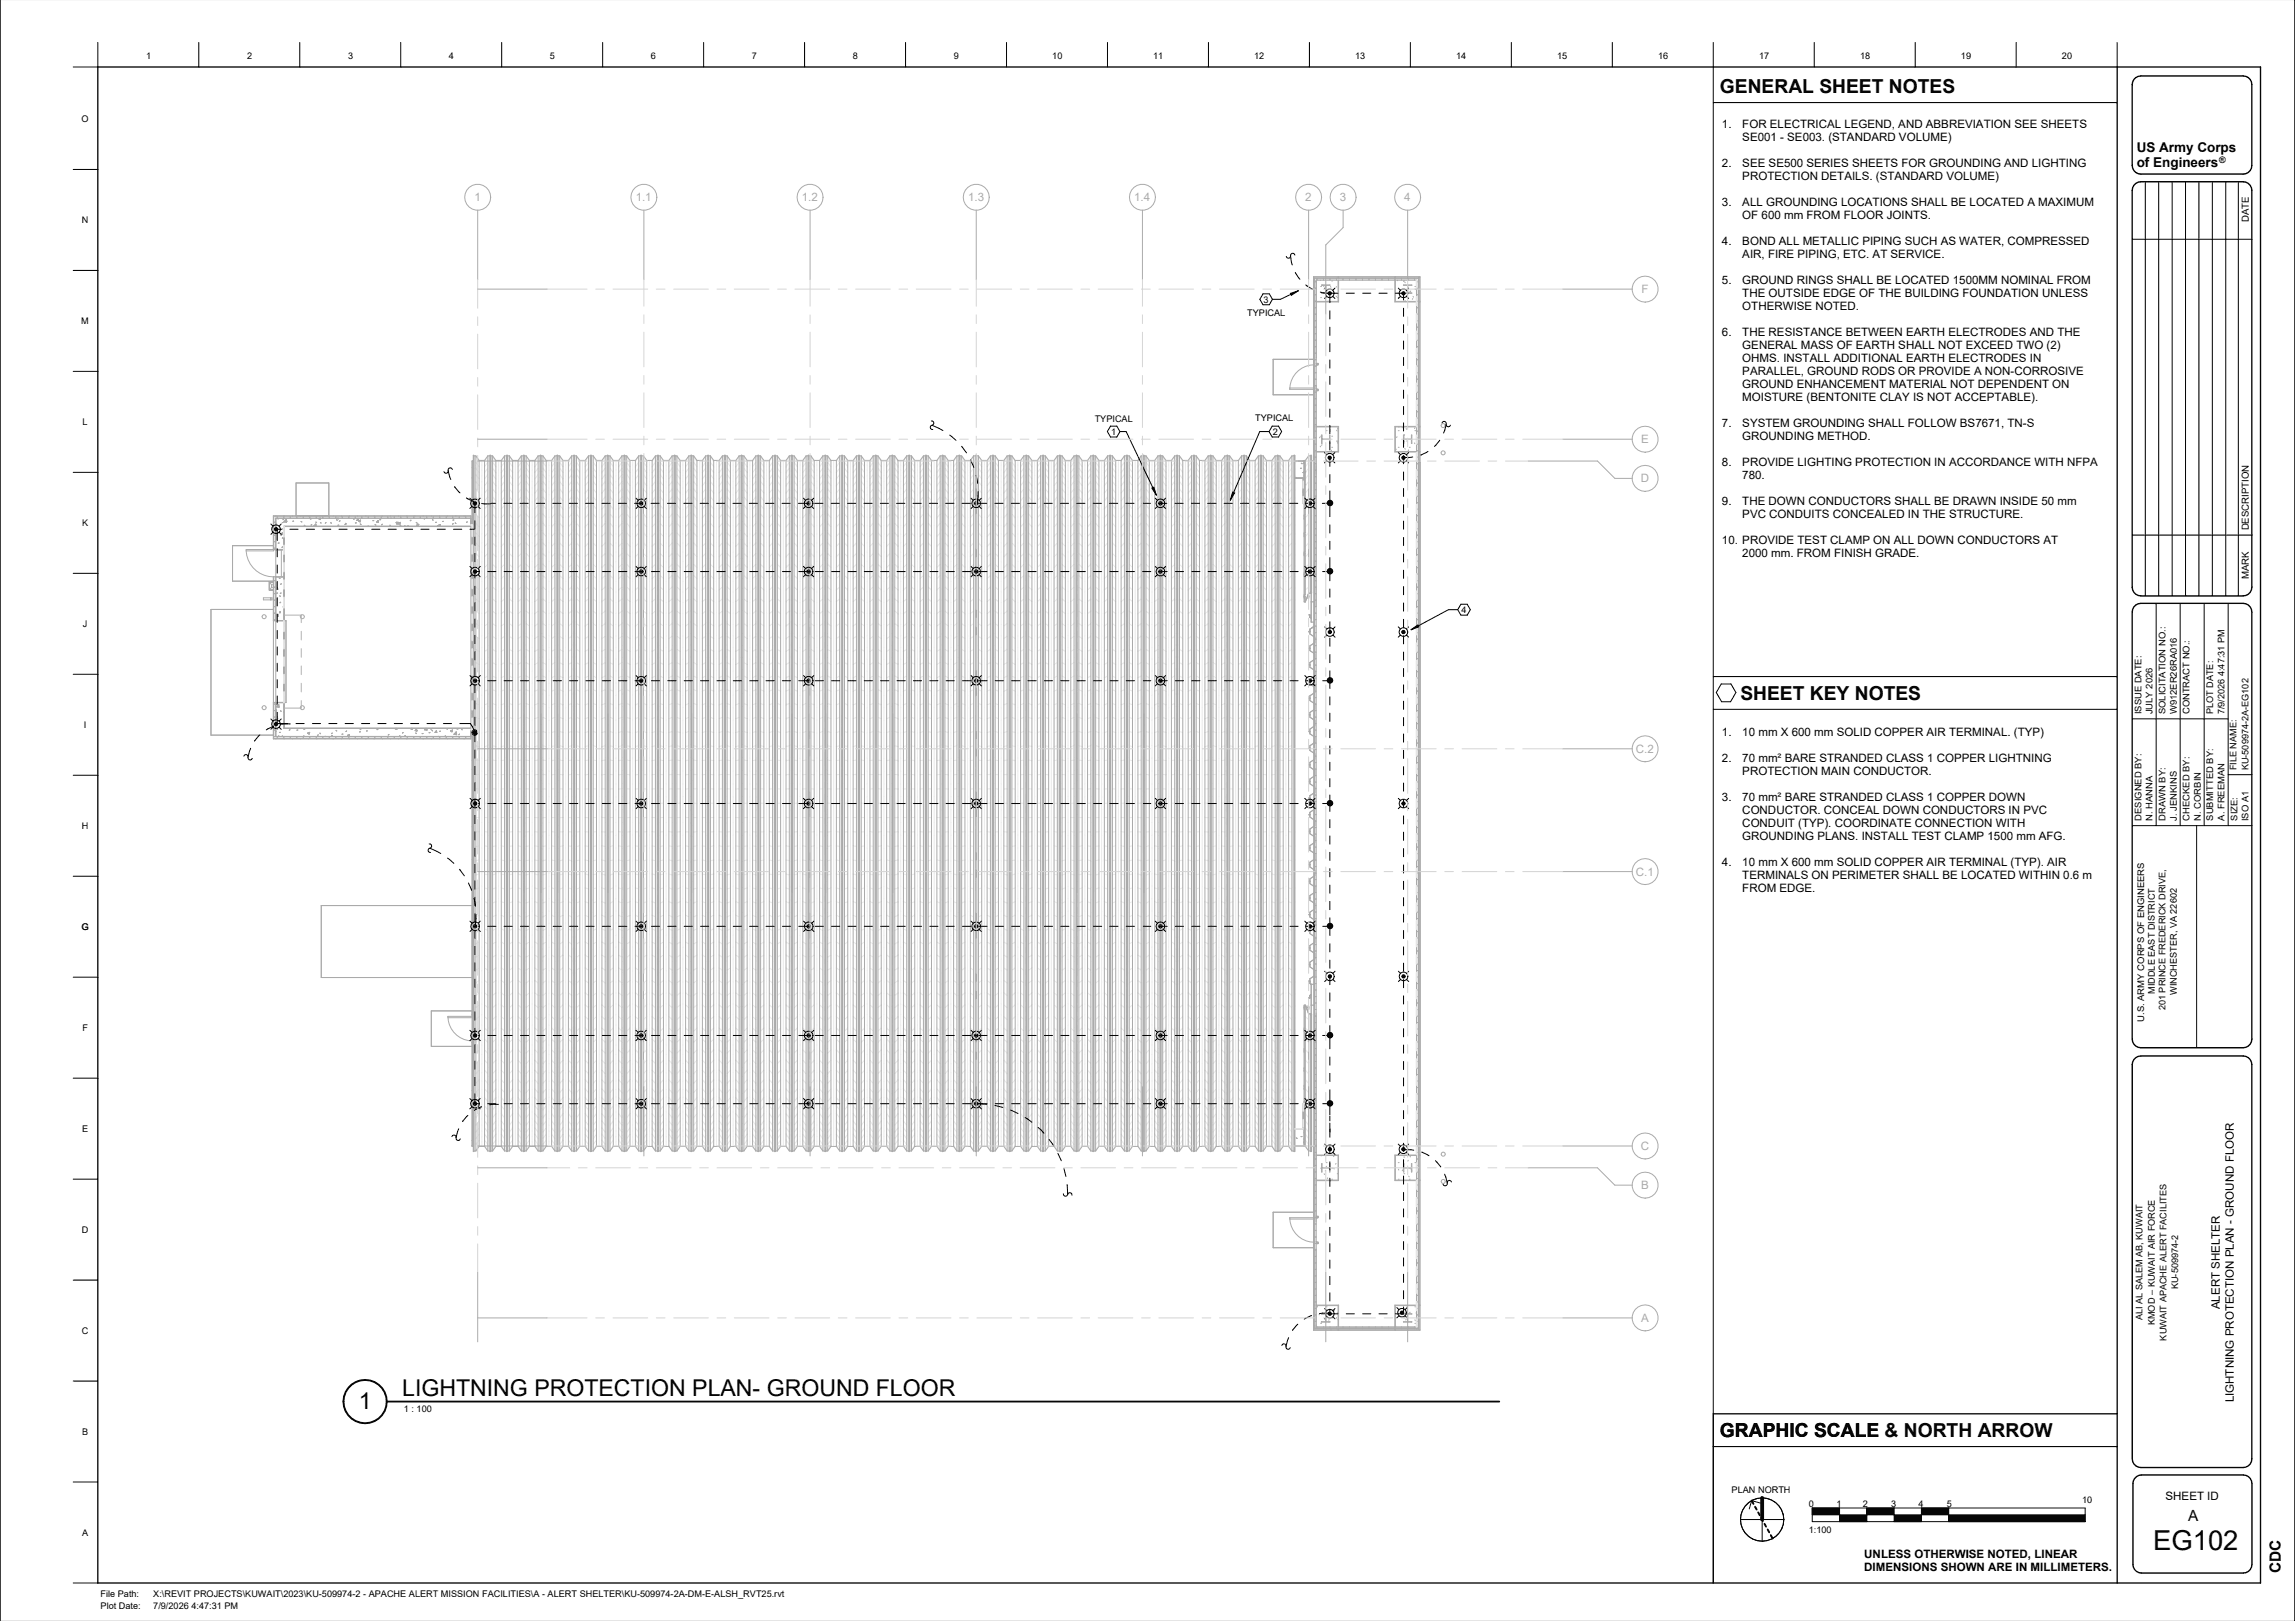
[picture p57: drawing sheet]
<svg xmlns="http://www.w3.org/2000/svg" width="841mm" height="594mm" viewBox="0 0 841 594" stroke-linecap="round" stroke-linejoin="round" font-family="sans-serif">
<defs><g id="words">
<text font-size="10.1" x="789" y="567.9">EG102</text>
<g font-size="8.5">
<text x="147.4" y="511.6">LIGHTNING PROTECTION PLAN- GROUND FLOOR</text>
<text x="131.5" y="516.4">1</text>
</g>
<g font-size="7.1">
<text x="630.3" y="34.2">GENERAL SHEET NOTES</text>
<text x="637.8" y="256.6">SHEET KEY NOTES</text>
<text x="630.3" y="526.7">GRAPHIC SCALE</text>
<text x="630.3" y="526.7">GRAPHIC SCALE &amp; NORTH ARROW</text>
</g>
<g font-size="5.6">
<text x="801.9" y="557.5">A</text>
<text x="835.7" y="576.6" transform="rotate(-90 835.7 576.6)">CDC</text>
</g>
<g font-size="4.9">
<text x="783" y="55.5">US Army Corps</text>
<text x="783" y="61.4">of Engineers</text>
</g>
<g font-size="4.2">
<text x="631" y="46.9">1.</text>
<text x="638.5" y="46.9">FOR ELECTRICAL LEGEND, AND ABBREVIATION SEE SHEETS</text>
<text x="638.5" y="51.7">SE001 - SE003. (STANDARD VOLUME)</text>
<text x="631" y="61.2">2.</text>
<text x="638.5" y="61.2">SEE SE500 SERIES SHEETS FOR GROUNDING AND LIGHTING</text>
<text x="638.5" y="66">PROTECTION DETAILS. (STANDARD VOLUME)</text>
<text x="631" y="75.5">3.</text>
<text x="638.5" y="75.5">ALL GROUNDING LOCATIONS SHALL BE LOCATED A MAXIMUM</text>
<text x="638.5" y="80.3">OF 600 mm FROM FLOOR JOINTS.</text>
<text x="631" y="89.8">4.</text>
<text x="638.5" y="89.8">BOND ALL METALLIC PIPING SUCH AS WATER, COMPRESSED</text>
<text x="638.5" y="94.5">AIR, FIRE PIPING, ETC. AT SERVICE.</text>
<text x="631" y="104.1">5.</text>
<text x="638.5" y="104.1">GROUND RINGS SHALL BE LOCATED 1500MM NOMINAL FROM</text>
<text x="638.5" y="108.8">THE OUTSIDE EDGE OF THE BUILDING FOUNDATION UNLESS</text>
<text x="638.5" y="113.6">OTHERWISE NOTED.</text>
<text x="631" y="123.1">6.</text>
<text x="638.5" y="123.1">THE RESISTANCE BETWEEN EARTH ELECTRODES AND THE</text>
<text x="638.5" y="127.9">GENERAL MASS OF EARTH SHALL NOT EXCEED TWO (2)</text>
<text x="638.5" y="132.6">OHMS. INSTALL ADDITIONAL EARTH ELECTRODES IN</text>
<text x="638.5" y="137.4">PARALLEL, GROUND RODS OR PROVIDE A NON-CORROSIVE</text>
<text x="638.5" y="142.2">GROUND ENHANCEMENT MATERIAL NOT DEPENDENT ON</text>
<text x="638.5" y="146.9">MOISTURE (BENTONITE CLAY IS NOT ACCEPTABLE).</text>
<text x="631" y="156.5">7.</text>
<text x="638.5" y="156.5">SYSTEM GROUNDING SHALL FOLLOW BS7671, TN-S</text>
<text x="638.5" y="161.2">GROUNDING METHOD.</text>
<text x="631" y="170.7">8.</text>
<text x="638.5" y="170.7">PROVIDE LIGHTING PROTECTION IN ACCORDANCE WITH NFPA</text>
<text x="638.5" y="175.5">780.</text>
<text x="631" y="185">9.</text>
<text x="638.5" y="185">THE DOWN CONDUCTORS SHALL BE DRAWN INSIDE 50 mm</text>
<text x="638.5" y="189.8">PVC CONDUITS CONCEALED IN THE STRUCTURE.</text>
<text x="631" y="199.3">10. PROVIDE TEST CLAMP ON ALL DOWN CONDUCTORS AT</text>
<text x="638.5" y="204.1">2000 mm. FROM FINISH GRADE.</text>
<text x="631" y="269.7">1.</text>
<text x="638.5" y="269.7">10 mm X 600 mm SOLID COPPER AIR TERMINAL. (TYP)</text>
<text x="631" y="279.2">2.</text>
<text x="638.5" y="279.2">70 mm² BARE STRANDED CLASS 1 COPPER LIGHTNING</text>
<text x="638.5" y="284">PROTECTION MAIN CONDUCTOR.</text>
<text x="631" y="293.5">3.</text>
<text x="638.5" y="293.5">70 mm² BARE STRANDED CLASS 1 COPPER DOWN</text>
<text x="638.5" y="298.3">CONDUCTOR. CONCEAL DOWN CONDUCTORS IN PVC</text>
<text x="638.5" y="303.1">CONDUIT (TYP). COORDINATE CONNECTION WITH</text>
<text x="638.5" y="307.8">GROUNDING PLANS. INSTALL TEST CLAMP 1500 mm AFG.</text>
<text x="631" y="317.3">4.</text>
<text x="638.5" y="317.3">10 mm X 600 mm SOLID COPPER AIR TERMINAL (TYP). AIR</text>
<text x="638.5" y="322.1">TERMINALS ON PERIMETER SHALL BE LOCATED WITHIN 0.6 m</text>
<text x="638.5" y="326.9">FROM EDGE.</text>
<text x="813.5" y="479.8" transform="rotate(-90 813.5 479.8)">ALERT SHELTER</text>
<text x="818.6" y="513.9" transform="rotate(-90 818.6 513.9)">LIGHTNING PROTECTION PLAN - GROUND FLOOR</text>
<text x="793.6" y="549.6">SHEET ID</text>
<text x="683.2" y="570.8">UNLESS OTHERWISE NOTED, LINEAR</text>
<text x="683.2" y="575.8">DIMENSIONS SHOWN ARE IN MILLIMETERS.</text>
</g>
<g font-size="4.2" fill="#aaa">
<text x="173.8" y="73.8">1</text>
<text x="232.9" y="73.8">1.1</text>
<text x="293.8" y="73.8">1.2</text>
<text x="354.7" y="73.8">1.3</text>
<text x="415.6" y="73.8">1.4</text>
<text x="478.3" y="73.8">2</text>
<text x="491" y="73.8">3</text>
<text x="514.6" y="73.8">4</text>
<text x="601.5" y="107.4">F</text>
<text x="601.4" y="162.4">E</text>
<text x="601.3" y="176.7">D</text>
<text x="599.5" y="275.8">C.2</text>
<text x="599.5" y="320.8">C.1</text>
<text x="601.3" y="421.4">C</text>
<text x="601.4" y="435.7">B</text>
<text x="601.4" y="484.4">A</text>
</g>
<g font-size="3.5">
<text x="824.1" y="81.4" transform="rotate(-90 824.1 81.4)">DATE</text>
<text x="824.1" y="194.4" transform="rotate(-90 824.1 194.4)">DESCRIPTION</text>
<text x="824.1" y="212.2" transform="rotate(-90 824.1 212.2)">MARK</text>
</g>
<g font-size="3.4">
<text x="53.5" y="21.6">1</text>
<text x="90.5" y="21.6">2</text>
<text x="127.5" y="21.6">3</text>
<text x="164.5" y="21.6">4</text>
<text x="201.5" y="21.6">5</text>
<text x="238.5" y="21.6">6</text>
<text x="275.5" y="21.6">7</text>
<text x="312.5" y="21.6">8</text>
<text x="349.5" y="21.6">9</text>
<text x="385.6" y="21.6">10</text>
<text x="422.6" y="21.6">11</text>
<text x="459.6" y="21.6">12</text>
<text x="496.6" y="21.6">13</text>
<text x="533.6" y="21.6">14</text>
<text x="570.6" y="21.6">15</text>
<text x="607.6" y="21.6">16</text>
<text x="644.6" y="21.6">17</text>
<text x="681.6" y="21.6">18</text>
<text x="718.6" y="21.6">19</text>
<text x="755.6" y="21.6">20</text>
<text x="29.9" y="44.7">O</text>
<text x="30" y="81.7">N</text>
<text x="463" y="110.9">3</text>
<text x="29.8" y="118.7">M</text>
<text x="457" y="115.8">TYPICAL</text>
<text x="30.2" y="155.7">L</text>
<text x="401.2" y="154.6">TYPICAL</text>
<text x="460" y="154.4">TYPICAL</text>
<text x="407.1" y="159.3">1</text>
<text x="466.4" y="159.3">2</text>
<text x="30.1" y="192.7">K</text>
<text x="535.5" y="224.6">4</text>
<text x="30.3" y="229.7">J</text>
<text x="784.7" y="261.7" transform="rotate(-90 784.7 261.7)">ISSUE DATE:</text>
<text x="788.8" y="261.7" transform="rotate(-90 788.8 261.7)">JULY 2026</text>
<text x="793.5" y="261.7" transform="rotate(-90 793.5 261.7)">SOLICITATION NO.:</text>
<text x="797.7" y="261.7" transform="rotate(-90 797.7 261.7)">W912ER26RA016</text>
<text x="802.3" y="261.7" transform="rotate(-90 802.3 261.7)">CONTRACT NO.:</text>
<text x="811" y="261.7" transform="rotate(-90 811 261.7)">PLOT DATE:</text>
<text x="815.1" y="261.7" transform="rotate(-90 815.1 261.7)">7/9/2026 4:47:31 PM</text>
<text x="30.8" y="266.7">I</text>
<text x="819.5" y="282.3" transform="rotate(-90 819.5 282.3)">FILE NAME:</text>
<text x="824" y="282.3" transform="rotate(-90 824 282.3)">KU-509974-2A-EG102</text>
<text x="30" y="303.7">H</text>
<text x="784.7" y="300.7" transform="rotate(-90 784.7 300.7)">DESIGNED BY:</text>
<text x="788.8" y="300.7" transform="rotate(-90 788.8 300.7)">N. HANNA</text>
<text x="793.5" y="300.7" transform="rotate(-90 793.5 300.7)">DRAWN BY:</text>
<text x="797.7" y="300.7" transform="rotate(-90 797.7 300.7)">J. JENKINS</text>
<text x="802.3" y="300.7" transform="rotate(-90 802.3 300.7)">CHECKED BY:</text>
<text x="806.5" y="300.7" transform="rotate(-90 806.5 300.7)">N. CORBIN</text>
<text x="811" y="300.7" transform="rotate(-90 811 300.7)">SUBMITTED BY:</text>
<text x="815.1" y="300.7" transform="rotate(-90 815.1 300.7)">A. FREEMAN</text>
<text x="819.9" y="300.7" transform="rotate(-90 819.9 300.7)">SIZE:</text>
<text x="824" y="300.9" transform="rotate(-90 824 300.9)">ISO A1</text>
<text x="29.9" y="340.7">G</text>
<text x="789.6" y="364.2" transform="rotate(-90 789.6 364.2)">MIDDLE EAST DISTRICT</text>
<text x="797.7" y="364.6" transform="rotate(-90 797.7 364.6)">WINCHESTER, VA 22602</text>
<text x="793.6" y="370.2" transform="rotate(-90 793.6 370.2)">201 PRINCE FREDERICK DRIVE,</text>
<text x="30.2" y="377.7">F</text>
<text x="785.7" y="374.5" transform="rotate(-90 785.7 374.5)">U.S. ARMY CORPS OF ENGINEERS</text>
<text x="30.1" y="414.7">E</text>
<text x="30" y="451.7">D</text>
<text x="798.2" y="472.4" transform="rotate(-90 798.2 472.4)">KU-509974-2</text>
<text x="785.1" y="483.9" transform="rotate(-90 785.1 483.9)">ALI AL SALEM AB, KUWAIT</text>
<text x="789.6" y="485.6" transform="rotate(-90 789.6 485.6)">KMOD – KUWAIT AIR FORCE</text>
<text x="30" y="488.9">C</text>
<text x="793.9" y="491.2" transform="rotate(-90 793.9 491.2)">KUWAIT APACHE ALERT FACILITES</text>
<text x="148" y="517.5">1 : 100</text>
<text x="30.1" y="525.7">B</text>
<text x="634.6" y="547.1">PLAN NORTH</text>
<text x="763" y="550.9">10</text>
<text x="662.8" y="552.2">0</text>
<text x="673" y="552.2">1</text>
<text x="682.7" y="552.2">2</text>
<text x="693" y="552.2">3</text>
<text x="703" y="552.2">4</text>
<text x="713.4" y="552.2">5</text>
<text x="30.1" y="562.7">A</text>
<text x="662.8" y="561.7">1:100</text>
<text x="36.9" y="585.4">File Path:</text>
<text x="56.2" y="585.4">X:\REVIT PROJECTS\KUWAIT\2023\KU-509974-2 - APACHE ALERT MISSION FACILITIES\A - ALERT SHELTER\KU-509974-2A-DM-E-ALSH_RVT25.rvt</text>
<text x="36.9" y="589.5">Plot Date:</text>
<text x="56.2" y="589.5">7/9/2026 4:47:31 PM</text>
</g>
<text font-size="3.3" x="813.2" y="59.9">®</text>
</g></defs>
<g fill="#000">
<path d="M472.9 107.5l2.8-.9-2.5 1.6z"/>
<path d="M487.9 107.5l-.1 .3zM487.3 106.9l.3 .1zM486.8 107.2l-.1 .3zM487 108l.3 .1zM486.7 107.5a.6 .6 0 0 0 1.2 0 .6 .6 0 0 0-1.2 0z"/>
<path d="M514.9 107.5l-.1 .3zM514.3 106.9l.3 .1zM513.8 107.2l-.1 .3zM514 108l.3 .1zM513.7 107.5a.6 .6 0 0 0 1.2 0 .6 .6 0 0 0-1.2 0z"/>
<path d="M487.9 167.8l-.1 .2zM487.3 167.1l.3 .1zM486.8 167.4l-.1 .3zM486.9 168.2l.3 .1zM486.7 167.7a.6 .6 0 0 0 1.2 0 .6 .6 0 0 0-1.2 0z"/>
<path d="M514.9 167.8l-.1 .2zM514.3 167.1l.3 .1zM513.8 167.4l-.1 .3zM514 168.2l.3 .1zM513.7 167.7a.6 .6 0 0 0 1.2 0 .6 .6 0 0 0-1.2 0z"/>
<path d="M425.8 184.5l-.1 .3zM425.3 183.9h.2zM424.7 184.1l-.1 .3zM424.9 185h.3zM424.6 184.4a.6 .6 0 0 0 1.2 0 .6 .6 0 0 0-1.2 0z"/>
<path d="M480.6 184.5l-.1 .3zM480.1 183.9h.2zM479.5 184.1l-.1 .3zM479.7 185h.3zM479.4 184.4a.6 .6 0 0 0 1.2 0 .6 .6 0 0 0-1.2 0z"/>
<path d="M425.8 209.5l-.1 .3zM425.3 208.9h.2zM424.7 209.1l-.1 .3zM424.9 210h.3zM424.6 209.4a.6 .6 0 0 0 1.2 0 .6 .6 0 0 0-1.2 0z"/>
<path d="M480.6 209.5l-.1 .3zM480.1 208.9h.2zM479.5 209.1l-.1 .3zM479.7 210h.3zM479.4 209.4a.6 .6 0 0 0 1.2 0 .6 .6 0 0 0-1.2 0z"/>
<circle cx="101.2" cy="193.9" r=".6"/>
<circle cx="174.1" cy="184.4" r=".6"/>
<circle cx="235" cy="184.4" r=".6"/>
<circle cx="296.3" cy="184.4" r=".6"/>
<circle cx="357.7" cy="184.4" r=".6"/>
<circle cx="487.4" cy="184.3" r="1"/>
<circle cx="174.1" cy="209.5" r=".6"/>
<circle cx="235" cy="209.4" r=".6"/>
<circle cx="296.3" cy="209.4" r=".6"/>
<circle cx="357.7" cy="209.4" r=".6"/>
<circle cx="487.4" cy="209.3" r="1"/>
<circle cx="487.3" cy="231.6" r=".6"/>
<circle cx="514.3" cy="231.6" r=".6"/>
<circle cx="174.1" cy="249.4" r=".6"/>
<circle cx="235" cy="249.4" r=".6"/>
<circle cx="296.3" cy="249.4" r=".6"/>
<circle cx="357.7" cy="249.4" r=".6"/>
<circle cx="425.2" cy="249.4" r=".6"/>
<circle cx="480" cy="249.4" r=".6"/>
<circle cx="487.4" cy="249.3" r="1"/>
<circle cx="101.2" cy="265.4" r=".6"/>
<circle cx="174" cy="268.4" r="1"/>
<circle cx="174.1" cy="294.4" r=".6"/>
<circle cx="235" cy="294.4" r=".6"/>
<circle cx="296.3" cy="294.4" r=".6"/>
<circle cx="357.7" cy="294.4" r=".6"/>
<circle cx="425.2" cy="294.4" r=".6"/>
<circle cx="480" cy="294.4" r=".6"/>
<circle cx="487.4" cy="294.3" r="1"/>
<circle cx="514.3" cy="294.4" r=".6"/>
<circle cx="174.1" cy="339.4" r=".6"/>
<circle cx="235" cy="339.4" r=".6"/>
<circle cx="296.4" cy="339.4" r=".6"/>
<circle cx="357.7" cy="339.4" r=".6"/>
<circle cx="425.2" cy="339.4" r=".6"/>
<circle cx="480" cy="339.4" r=".6"/>
<circle cx="487.4" cy="339.3" r="1"/>
<circle cx="487.3" cy="357.8" r=".6"/>
<circle cx="514.3" cy="357.8" r=".6"/>
<circle cx="174.1" cy="379.4" r=".6"/>
<circle cx="234.9" cy="379.4" r=".6"/>
<circle cx="296.3" cy="379.4" r=".6"/>
<circle cx="357.7" cy="379.4" r=".6"/>
<circle cx="425.2" cy="379.4" r=".6"/>
<circle cx="480" cy="379.4" r=".6"/>
<circle cx="487.4" cy="379.3" r="1"/>
<circle cx="174.1" cy="404.4" r=".6"/>
<circle cx="235" cy="404.4" r=".6"/>
<circle cx="296.3" cy="404.4" r=".6"/>
<circle cx="357.7" cy="404.4" r=".6"/>
<circle cx="425.2" cy="404.4" r=".6"/>
<circle cx="480" cy="404.4" r=".6"/>
<circle cx="487.4" cy="404.3" r="1"/>
<circle cx="487.3" cy="421.1" r=".6"/>
<circle cx="514.3" cy="421.1" r=".6"/>
<circle cx="487.3" cy="481.4" r=".6"/>
<circle cx="513.8" cy="481" r=".6"/>
</g>
<g fill="none" stroke="#aaa" stroke-width=".37">
<path d="M481.3 106.4l.1 .2M481.5 110.6h-.2v45.6h.2M481.6 102h38.2v384.9h-38.2zM482.4 102.6l-.1 28.6M482.4 105.5l-.1 .2M483.9 102.6v.2M483.9 105h.4M483.9 109.1h.4M485.2 104.7l-.1 .3M486 107h.3M486.7 110.3l-.1 .1M486.7 107.3h-.8v-2.7l1.5-.2h-3.1l1.5 .2v2.7l-1.5 .2h2.4"/>
<path d="M486.9 108h.1M487.6 105l.1 .3M488 103h.3M489.6 108.5l.2 .3M489.8 105l-.2 .3M490 109.1h.3M490.3 101.9v-.5h-9v9h.2M490.3 102.6v7.8h-8M490.5 101.9v-.5h20.6v.5M490.5 102.6v8h-8.2M511.1 102.6v8h8M511.3 101.9v-.5h9v9h-.4"/>
<path d="M511.3 102.6v7.8h7.8M511.4 108.1l-.1 .2M512 102.6l.2 .3M512.3 107.1l.1 .3M512.4 109.1h.3M514.4 103h.4M514.5 102.8l-.2 .3M514.8 103.3l.1 .3M514.9 107.3h.9v-2.7l-1.5-.2h3.1l-1.5 .2v2.7l1.5 .2h-2.5M514.9 110.1l-.1 .3M516.4 107h.4M517 106.6l-.2 .3"/>
<path d="M517.7 109.4l-.2 .3M517.8 108.6l.2 .3M518.5 105h.3M518.6 105.8l.1 .3M519.9 110.6h.4v45.6h-.4M520 101.4l-.2 .2M481.3 131.7h-14.8v13h14.8M481.5 133.7a9 9 0 0 0-8.9 9M482.3 133.2h.7v.5l-.7 .2M472.6 142.7h8.9M481.5 156.4h-.2v9h.2M481.5 142.2h-8.9v.5"/>
<path d="M482.3 141.2v1.2l.7 .3v.5h-.7v30.6M482.3 156.4h8v9h-8M482.3 156.2h8.2v9.4h-8.2M483.9 159.8h.4M484.3 159.4l.1 1.5h2.8l.2-1.5v3.1l-.2-1.5h-2.8l-.1 1.5zM486 157.8h.3M487.5 157.7l-.2 .2M488 159.8h.3M489.8 157.6l.2 .3M490.3 156.9l-.2 .3M512.4 157.8h.3M512.6 156.4l.1 .2"/>
<path d="M514 156.5l-.2 .3M514.3 159.4l.1 1.5h2.8l.2-1.5v3.1l-.2-1.5h-2.8l-.1 1.5zM514.7 159.3l-.1 .3M515.3 157l.1 .3M518.5 157.8h.3M518.5 156.8l-.2 .3M519.1 159.8h.1M519.1 156.4h-7.8v9h7.8M519.1 156.2h-8v9.4h8M519.9 156.4h.4v9h-.4M108.5 177h12v12h-12zM173.2 175h-.1"/>
<path d="M173.3 171.4h-.2M173.6 166.8v17.2zM173.6 166.8h-.2v100.8M173.6 167h.8M174.4 167v17M174.4 167l1.2 1.7M175.6 168.7v251.4M175.6 168.7h2M177.6 168.7v251.4M178.8 167v254.8M178.8 167h.7M178.8 167l-1.2 1.7"/>
<path d="M179.8 166.8h-.3v255.2h.3M179.8 166.8v255.2M179.8 166.8l.1 .2M179.9 167v254.8M179.9 167h.6M180.5 167v254.8M180.5 167l1.2 1.7M181.7 168.7v251.4M181.7 168.7h2M183.7 168.7v251.4M184.9 167v254.8M184.9 167h.7"/>
<path d="M184.9 167l-1.2 1.7M185.9 166.8h-.3v255.2h.3M185.9 166.8v255.2M185.9 166.8l.1 .2M186 167v254.8M186 167h.7M186.7 167v254.8M186.7 167l1.2 1.7M187.9 168.7v251.4M187.9 168.7h1.9M189.8 168.7v251.4M191 167v254.8"/>
<path d="M191 167h.8M191 167l-1.2 1.7M192.1 166.8h-.3v255.2h.3M192.1 166.8v255.2M192.1 166.8v.2M192.1 167v254.8M192.1 167h.7M192.8 167v254.8M192.8 167l1.2 1.7M194 168.7v251.4M194 168.7h2M196 168.7v251.4"/>
<path d="M197.2 167v254.8M197.2 167h.7M197.2 167l-1.2 1.7M198.2 166.8h-.3v255.2h.3M198.2 166.8v255.2M198.2 166.8l.1 .2M198.3 167v254.8M198.3 167h.7M199 167v254.8M199 167l1.2 1.7M200.2 168.7v251.4M200.2 168.7h1.9"/>
<path d="M202.1 168.7v251.4M203.3 167v254.8M203.3 167h.8M203.3 167l-1.2 1.7M204.4 166.8h-.3v255.2h.3M204.4 166.8v255.2M204.4 166.8v.2M204.4 167v254.8M204.4 167h.7M205.1 167v254.8M205.1 167l1.2 1.7M206.3 168.7v251.4"/>
<path d="M206.3 168.7h2M208.3 168.7v251.4M209.5 167v254.8M209.5 167h.7M209.5 167l-1.2 1.7M210.5 166.8h-.3v255.2h.3M210.5 166.8v255.2M210.5 166.8l.1 .2M210.6 167v254.8M210.6 167h.7M211.3 167v254.8M211.3 167l1.2 1.7"/>
<path d="M212.5 168.7v251.4M212.5 168.7h1.9M214.4 168.7v251.4M215.6 167v254.8M215.6 167h.8M215.6 167l-1.2 1.7M216.7 166.8h-.3v255.2h.3M216.7 166.8v255.2M216.7 166.8v.2M216.7 167v254.8M216.7 167h.7M217.4 167v254.8"/>
<path d="M217.4 167l1.2 1.7M218.6 168.7v251.4M218.6 168.7h2M220.6 168.7v251.4M221.8 167v254.8M221.8 167h.7M221.8 167l-1.2 1.7M222.8 166.8h-.3v255.2h.3M222.8 166.8v255.2M222.8 166.8l.1 .2M222.9 167v254.8M222.9 167h.6"/>
<path d="M223.5 167v254.8M223.5 167l1.2 1.7M224.7 168.7v251.4M224.7 168.7h2M226.7 168.7v251.4M227.9 167v254.8M227.9 167h.8M227.9 167l-1.2 1.7M228.9 166.8h-.2v255.2h.2M228.9 166.8v255.2M228.9 166.8l.1 .2M229 167v254.8"/>
<path d="M229 167h.7M229.7 167v254.8M229.7 167l1.2 1.7M230.9 168.7v251.4M230.9 168.7h1.9M232.8 168.7v251.4M234 167v254.8M234 167h.8M234 167l-1.2 1.7M235.1 166.8h-.3v17.1M235.1 166.8v17.1M235.1 166.8v.2"/>
<path d="M235.1 167v16.9M235.1 167h.7M235.8 167v254.8M235.8 167l1.2 1.7M237 168.7v251.4M237 168.7h2M239 168.7v251.4M240.2 167v254.8M240.2 167h.7M240.2 167l-1.2 1.7M241.2 166.8h-.3v255.2h.3M241.2 166.8v255.2"/>
<path d="M241.2 166.8l.1 .2M241.3 167v254.8M241.3 167h.6M241.9 167v254.8M241.9 167l1.2 1.7M243.1 168.7v251.4M243.1 168.7h2M245.1 168.7v251.4M246.3 167v254.8M246.3 167h.7M246.3 167l-1.2 1.7M247.3 166.8h-.3v255.2h.3"/>
<path d="M247.3 166.8v255.2M247.3 166.8l.1 .2M247.4 167v254.8M247.4 167h.7M248.1 167v254.8M248.1 167l1.2 1.7M249.3 168.7v251.4M249.3 168.7h1.9M251.2 168.7v251.4M252.4 167v254.8M252.4 167h.8M252.4 167l-1.2 1.7"/>
<path d="M253.4 166.8h-.2v255.2h.2M253.4 166.8v255.2M253.4 166.8l.1 .2M253.5 167v254.8M253.5 167h.7M254.2 167v254.8M254.2 167l1.2 1.7M255.4 168.7v251.4M255.4 168.7h2M257.4 168.7v251.4M258.6 167v254.8M258.6 167h.7"/>
<path d="M258.6 167l-1.2 1.7M259.6 166.8h-.3v255.2h.3M259.6 166.8v255.2M259.6 166.8l.1 .2M259.7 167v254.8M259.7 167h.6M260.3 167v254.8M260.3 167l1.2 1.7M261.5 168.7v251.4M261.5 168.7h2M263.5 168.7v251.4M264.7 167v254.8"/>
<path d="M264.7 167h.8M264.7 167l-1.2 1.7M265.7 166.8h-.2v255.2h.2M265.7 166.8v255.2M265.7 166.8l.1 .2M265.8 167v254.8M265.8 167h.7M266.5 167v254.8M266.5 167l1.2 1.7M267.7 168.7v251.4M267.7 168.7h1.9M269.6 168.7v251.4"/>
<path d="M270.8 167v254.8M270.8 167h.8M270.8 167l-1.2 1.7M271.9 166.8h-.3v255.2h.3M271.9 166.8v255.2M271.9 166.8v.2M271.9 167v254.8M271.9 167h.7M272.6 167v254.8M272.6 167l1.2 1.7M273.8 168.7v251.4M273.8 168.7h2"/>
<path d="M275.8 168.7v251.4M277 167v254.8M277 167h.7M277 167l-1.2 1.7M278 166.8h-.3v255.2h.3M278 166.8v255.2M278 166.8l.1 .2M278.1 167v254.8M278.1 167h.6M278.7 167v254.8M278.7 167l1.2 1.7M279.9 168.7v251.4"/>
<path d="M279.9 168.7h2M281.9 168.7v251.4M283.1 167v254.8M283.1 167h.7M283.1 167l-1.2 1.7M284.1 166.8h-.3v255.2h.3M284.1 166.8v255.2M284.1 166.8l.1 .2M284.2 167v254.8M284.2 167h.7M284.9 167v254.8M284.9 167l1.2 1.7"/>
<path d="M286.1 168.7v251.4M286.1 168.7h1.9M288 168.7v251.4M289.2 167v254.8M289.2 167h.8M289.2 167l-1.2 1.7M290.3 166.8h-.3v255.2h.3M290.3 166.8v255.2M290.3 166.8v.2M290.3 167v254.8M290.3 167h.7M291 167v254.8"/>
<path d="M291 167l1.2 1.7M292.2 168.7v251.4M292.2 168.7h2M294.2 168.7v251.4M295.4 167v254.8M295.4 167h.7M295.4 167l-1.2 1.7M296.4 166.8h-.3v17.1M296.4 166.8v17.1M296.4 166.8l.1 .2M296.5 167v16.9M296.5 167h.7"/>
<path d="M297.2 167v254.8M297.2 167l1.2 1.7M298.4 168.7v251.4M298.4 168.7h1.9M300.3 168.7v251.4M301.5 167v254.8M301.5 167h.8M301.5 167l-1.2 1.7M302.6 166.8h-.3v255.2h.3M302.6 166.8v255.2M302.6 166.8v.2M302.6 167v254.8"/>
<path d="M302.6 167h.7M303.3 167v254.8M303.3 167l1.2 1.7M304.5 168.7v251.4M304.5 168.7h2M306.5 168.7v251.4M307.7 167v254.8M307.7 167h.7M307.7 167l-1.2 1.7M308.7 166.8h-.3v255.2h.3M308.7 166.8v255.2M308.7 166.8l.1 .2"/>
<path d="M308.8 167v254.8M308.8 167h.7M309.5 167v254.8M309.5 167l1.2 1.7M310.7 168.7v251.4M310.7 168.7h1.9M312.6 168.7v251.4M313.8 167v254.8M313.8 167h.8M313.8 167l-1.2 1.7M314.9 166.8h-.3v255.2h.3M314.9 166.8v255.2"/>
<path d="M314.9 166.8v.2M314.9 167v254.8M314.9 167h.7M315.6 167v254.8M315.6 167l1.2 1.7M316.8 168.7v251.4M316.8 168.7h2M318.8 168.7v251.4M320 167v254.8M320 167h.7M320 167l-1.2 1.7M321 166.8h-.3v255.2h.3"/>
<path d="M321 166.8v255.2M321 166.8l.1 .2M321.1 167v254.8M321.1 167h.6M321.7 167v254.8M321.7 167l1.2 1.7M322.9 168.7v251.4M322.9 168.7h2M324.9 168.7v251.4M326.1 167v254.8M326.1 167h.7M326.1 167l-1.2 1.7"/>
<path d="M327.1 166.8h-.3v255.2h.3M327.1 166.8v255.2M327.1 166.8l.1 .2M327.2 167v254.8M327.2 167h.7M327.9 167v254.8M327.9 167l1.2 1.7M329.1 168.7v251.4M329.1 168.7h2M331.1 168.7v251.4M332.3 167v254.8M332.3 167h.7"/>
<path d="M332.3 167l-1.2 1.7M333.3 166.8h-.3v255.2h.3M333.3 166.8v255.2M333.3 166.8l.1 .2M333.4 167v254.8M333.4 167h.6M334 167v254.8M334 167l1.2 1.7M335.2 168.7v251.4M335.2 168.7h2M337.2 168.7v251.4M338.4 167v254.8"/>
<path d="M338.4 167h.7M338.4 167l-1.2 1.7M339.4 166.8h-.3v255.2h.3M339.4 166.8v255.2M339.4 166.8l.1 .2M339.5 167v254.8M339.5 167h.6M340.1 167v254.8M340.1 167l1.2 1.7M341.3 168.7v251.4M341.3 168.7h2M343.3 168.7v251.4"/>
<path d="M344.5 167v254.8M344.5 167h.8M344.5 167l-1.2 1.7M345.5 166.8h-.2v255.2h.2M345.5 166.8v255.2M345.5 166.8l.1 .2M345.6 167v254.8M345.6 167h.7M346.3 167v254.8M346.3 167l1.2 1.7M347.5 168.7v251.4M347.5 168.7h2"/>
<path d="M349.5 168.7v251.4M350.7 167v254.8M350.7 167h.7M350.7 167l-1.2 1.7M351.7 166.8h-.3v255.2h.3M351.7 166.8v255.2M351.7 166.8l.1 .2M351.8 167v254.8M351.8 167h.6M352.4 167v254.8M352.4 167l1.2 1.7M353.6 168.7v251.4"/>
<path d="M353.6 168.7h2M355.6 168.7v251.4M356.8 167v254.8M356.8 167h.7M356.8 167l-1.2 1.7M357.8 166.8h-.3v17.1M357.8 166.8v17.1M357.8 166.8l.1 .2M357.9 167v16.9M357.9 167h.6M358.5 167v254.8M358.5 167l1.2 1.7"/>
<path d="M359.7 168.7v251.4M359.7 168.7h2M361.7 168.7v251.4M362.9 167v254.8M362.9 167h.8M362.9 167l-1.2 1.7M363.9 166.8h-.2v255.2h.2M363.9 166.8v255.2M363.9 166.8l.1 .2M364 167v254.8M364 167h.7M364.7 167v254.8"/>
<path d="M364.7 167l1.2 1.7M365.9 168.7v251.4M365.9 168.7h2M367.9 168.7v251.4M369.1 167v254.8M369.1 167h.7M369.1 167l-1.2 1.7M370.1 166.8h-.3v255.2h.3M370.1 166.8v255.2M370.1 166.8l.1 .2M370.2 167v254.8M370.2 167h.6"/>
<path d="M370.8 167v254.8M370.8 167l1.2 1.7M372 168.7v251.4M372 168.7h2M374 168.7v251.4M375.2 167v254.8M375.2 167h.7M375.2 167l-1.2 1.7M376.2 166.8h-.3v255.2h.3M376.2 166.8v255.2M376.2 166.8l.1 .2M376.3 167v254.8"/>
<path d="M376.3 167h.6M376.9 167v254.8M376.9 167l1.2 1.7M378.1 168.7v251.4M378.1 168.7h2M380.1 168.7v251.4M381.3 167v254.8M381.3 167h.8M381.3 167l-1.2 1.7M382.3 166.8h-.2v255.2h.2M382.3 166.8v255.2M382.3 166.8l.1 .2"/>
<path d="M382.4 167v254.8M382.4 167h.7M383.1 167v254.8M383.1 167l1.2 1.7M384.3 168.7v251.4M384.3 168.7h2M386.3 168.7v251.4M387.5 167v254.8M387.5 167h.7M387.5 167l-1.2 1.7M388.5 166.8h-.3v255.2h.3M388.5 166.8v255.2"/>
<path d="M388.5 166.8l.1 .2M388.6 167v254.8M388.6 167h.6M389.2 167v254.8M389.2 167l1.2 1.7M390.4 168.7v251.4M390.4 168.7h2M392.4 168.7v251.4M393.6 167v254.8M393.6 167h.7M393.6 167l-1.2 1.7M394.6 166.8h-.3v255.2h.3"/>
<path d="M394.6 166.8v255.2M394.6 166.8l.1 .2M394.7 167v254.8M394.7 167h.7M395.4 167v254.8M395.4 167l1.2 1.7M396.6 168.7v251.4M396.6 168.7h1.9M398.5 168.7v251.4M399.7 167v254.8M399.7 167h.8M399.7 167l-1.2 1.7"/>
<path d="M400.7 166.8h-.2v255.2h.2M400.7 166.8v255.2M400.7 166.8l.1 .2M400.8 167v254.8M400.8 167h.7M401.5 167v254.8M401.5 167l1.2 1.7M402.7 168.7v251.4M402.7 168.7h2M404.7 168.7v251.4M405.9 167v254.8M405.9 167h.7"/>
<path d="M405.9 167l-1.2 1.7M406.9 166.8h-.3v255.2h.3M406.9 166.8v255.2M406.9 166.8l.1 .2M407 167v254.8M407 167h.7M407.7 167v254.8M407.7 167l1.2 1.7M408.9 168.7v251.4M408.9 168.7h1.9M410.8 168.7v251.4M412 167v254.8"/>
<path d="M412 167h.8M412 167l-1.2 1.7M413 166.8h-.2v255.2h.2M413 166.8v255.2M413 166.8l.1 .2M413.1 167v254.8M413.1 167h.7M413.8 167v254.8M413.8 167l1.2 1.7M415 168.7v251.4M415 168.7h2M417 168.7v251.4"/>
<path d="M418.2 167v254.8M418.2 167h.7M418.2 167l-1.2 1.7M419.2 166.8h-.3v255.2h.3M419.2 166.8v255.2M419.2 166.8l.1 .2M419.3 167v254.8M419.3 167h.7M420 167v254.8M420 167l1.2 1.7M421.2 168.7v251.4M421.2 168.7h1.9"/>
<path d="M423.1 168.7v251.4M424.3 167v254.8M424.3 167h.8M424.3 167l-1.2 1.7M425.3 166.8h-.2v17.1M425.3 166.8v17.1M425.3 166.8l.1 .2M425.4 167v16.9M425.4 167h.7M426.1 167v254.8M426.1 167l1.2 1.7M427.3 168.7v251.4"/>
<path d="M427.3 168.7h2M429.3 168.7v251.4M430.5 167v254.8M430.5 167h.7M430.5 167l-1.2 1.7M431.5 166.8h-.3v255.2h.3M431.5 166.8v255.2M431.5 166.8l.1 .2M431.6 167v254.8M431.6 167h.6M432.2 167v254.8M432.2 167l1.2 1.7"/>
<path d="M433.4 168.7v251.4M433.4 168.7h2M435.4 168.7v251.4M436.6 167v254.8M436.6 167h.7M436.6 167l-1.2 1.7M437.6 166.8h-.3v255.2h.3M437.6 166.8v255.2M437.6 166.8l.1 .2M437.7 167v254.8M437.7 167h.7M438.4 167v254.8"/>
<path d="M438.4 167l1.2 1.7M439.6 168.7v251.4M439.6 168.7h1.9M441.5 168.7v251.4M442.7 167v254.8M442.7 167h.8M442.7 167l-1.2 1.7M443.7 166.8h-.2v255.2h.2M443.7 166.8v255.2M443.7 166.8l.1 .2M443.8 167v254.8M443.8 167h.7"/>
<path d="M444.5 167v254.8M444.5 167l1.2 1.7M445.7 168.7v251.4M445.7 168.7h2M447.7 168.7v251.4M448.9 167v254.8M448.9 167h.7M448.9 167l-1.2 1.7M449.9 166.8h-.3v255.2h.3M449.9 166.8v255.2M449.9 166.8l.1 .2M450 167v254.8"/>
<path d="M450 167h.6M450.6 167v254.8M450.6 167l1.2 1.7M451.8 168.7v251.4M451.8 168.7h2M453.8 168.7v251.4M455 167v254.8M455 167h.7M455 167l-1.2 1.7M456 166.8h-.3v255.2h.3M456 166.8v255.2M456 166.8l.1 .2"/>
<path d="M456.1 167v254.8M456.1 167h.6M456.7 167v254.8M456.7 167l1.2 1.7M457.9 168.7v251.4M457.9 168.7h2M459.9 168.7v251.4M461.1 167v254.8M461.1 167h.8M461.1 167l-1.2 1.7M462.1 166.8h-.2v255.2h.2M462.1 166.8v255.2"/>
<path d="M462.1 166.8l.1 .2M462.2 167v254.8M462.2 167h.7M462.9 167v254.8M462.9 167l1.2 1.7M464.1 168.7v251.4M464.1 168.7h2M466.1 168.7v251.4M467.3 167v254.8M467.3 167h.7M467.3 167l-1.2 1.7M468.3 166.8h-.3v255.2h.3"/>
<path d="M468.3 166.8v255.2M468.3 166.8l.1 .2M468.4 167v254.8M468.4 167h.6M469 167v254.8M469 167l1.2 1.7M470.2 168.7v251.4M470.2 168.7h2M472.2 168.7v251.4M473.4 167v254.8M473.4 167h.7M473.4 167l-1.2 1.7"/>
<path d="M474.4 166.8h-.3v255.2h.3M474.4 166.8v255.2M474.5 175.2h3M474.8 174.9l.3 .2M475 168.9l.1 .2h-.6M476.9 169.7l.3 .2M476.9 171.6h-.4M477.5 180l.3-.1-.3 .5M477.5 176.4v8M477.7 173l-.2 .2M477.8 169.6l-.2 .2M477.9 178.8h-.3"/>
<path d="M477.9 168.7v51.8h.4M477.9 173.3h.4v4.2M477.9 168.7v51.9h.4l1.2-3.2M477.9 168.9v15.6M477.9 172.8h.6M477.9 173.1h.6M477.9 177.5h.6M477.9 177.8h.6M477.9 168.7h.4M478.3 178v4.8M478.3 168.7v4.1M479.5 167v17.1"/>
<path d="M479.5 167h.8M479.5 167l-1.2 1.7M480.6 166.8h-.3v17.1M480.6 166.8v17.4M480.6 166.8v50.5M480.6 168.8h.9v51.7M481.5 165.6h-.2v3.2M482.3 170.7v51.5M483.7 160.2l-.2 .2M483.8 163.5l.2 .3M484.5 162.9l-.2 .3M484.5 160.7l.2 .2"/>
<path d="M487.4 161.5l.1 .2M488 165l-.2 .3M488 163.9h.3M490 161.4l-.2 .3M490 161.9h.3M490.1 162.2l.2 .3M511.7 164.6l-.2 .3M511.9 160l-.1 .3M512.4 163.9h.3M514.4 161.9h.4M514.8 164.3l.2 .3M515.5 161.6l.2 .2"/>
<path d="M516.2 164.8l-.2 .3M516.4 163.9h.4M518.3 162.3l.2 .3M519.9 169.5h.5M519.9 165.6h.4v257.6h-.4M520 162.3l-.1 .3M101.1 194.5v70.3l.1-.2M101.1 195.5h.1M101.1 189v.1M101.2 191.8h-.1M101.7 189.9l.2 .3M102.3 199h-.4"/>
<path d="M102.9 196l.3 .2M103.5 195.2l.1 .6h-.6zM103.7 197l-.2 .2M103.8 191.5h-.4M103.8 193.6l-.2 .2M104 190.2l-.3 .2M104.1 189v.1M104.3 192.9v34.5M104.9 190.4l.1 .9-.9-.1zM104.9 190.9l.3 .1M107.1 189v.1M107.6 191h-.3"/>
<path d="M110.1 189v.1M110.3 191.1l.3 .2M111.5 192.5l.2 .2M113.1 189v.1M114 190.1l-.3 .1M114.3 192.2l-.3 .2M115.1 192.9l.6-.9 .1 .9M115.8 191.3l.2 .2M116.1 189v.1M117.3 189.9l-.5 .2 .5 .3 .2-.5M117.4 191.5l.3 .2M119.1 189v.1"/>
<path d="M119.5 191.5l-.3 .2M121.2 191.5l.3 .2M122.1 189v.1M123.3 190.4l.3 .3M123.6 189.9l-.1 .1 .6 .1-.1-.2M124.2 192.4l-.4 .1M124.6 190.8l-.3 .2M125.1 189v.1M126.6 191.8l.3 .2M126.7 192.1h-.3M128.1 189v.1M129.9 190.1l-.3 .2"/>
<path d="M130.6 191.6h-.4M131.1 189v.1M131.3 190.1l.1 .6h-.6zM131.4 190.9l.7-.3-.2 .6zM132 192l.3 .2M134.1 189v.1M135 192.8l-.2 .1M137 190.8h-.4M137.1 189v.1M137.4 192.2l.3 .2M138.5 190.7l.2 .7-.6-.1zM139.5 190.4l-.3 .1"/>
<path d="M140.1 189v.1M140.1 192.1l-.3 .2M142.9 192.5l.3 .1M143.1 189v.1M143.4 189.9l-.4 .1M145.4 191.3l-.3 .2M145.8 191.4l.1 .6h-.6zM146 191.7l.7-.3-.2 .6zM146.1 189v.1M146.6 192.4l.3 .3M148.3 192.7l.3 .2M149.1 189v.1"/>
<path d="M149.7 192.7l-.4 .1M150.6 190.6l-.3 .2M152.1 189v.1M152.5 191.4l.3 .2M153.1 192l.1 .6h-.6zM153.5 192.2l-.3 .1M155.1 189v.1M155.7 190l-.2 .2M158.1 189v.1M158.5 190.4l.2 .2M159.9 191.4h-.3M160.2 192.9l.2-.3v.3"/>
<path d="M160.6 192.5l.7-.3-.2 .7zM160.9 192.6l-.3 .2M160.9 192.6l.2 .3M161.1 189v.1M162.5 191.1h-.4M164.1 189v.1M166.1 191.9l-.3 .2M166.3 190.5l-.3 .1M166.8 191.6l.3 .2M167.1 189v.1M170.1 189v.1M171.2 191.2l-.2 .2"/>
<path d="M172.6 192.4h.5v75h-.5M172.6 189.9h-71.5v3.4M172.6 189.1h-72.3v12.3M172.6 191v77.8M173.1 192.9h-69v29.8M173.4 186.5l-.3 .4h.3M173.6 184.9v24.2M174.4 184.9v24M234.8 185v23.9M235.1 185v23.9M296.1 185v23.9M296.4 185v23.9"/>
<path d="M296.5 185v23.9M357.5 185v23.9M357.8 185v23.9M357.9 185v23.9M425.1 185v23.9M425.3 185v23.9M425.4 185v23.9M477.9 182.8h.6M477.9 183.1h.6M477.9 189.1h.6M477.9 195.7h.5M478.3 195.8v6.5"/>
<path d="M478.3 189.3v5.9M478.3 183.3v5.4M478.4 195.2h-.5v1.6M478.5 188.7h-.6v1.6M479.5 184.8v24.3M480.3 185v23.9M480.6 184.7v24.5M90.2 201.9a10 10 0 0 0 10 9.5M90.2 201.9h10v-1.9h-15v13h15v-1.5M96.5 219.1h3.2v.7h-3.2zM99.2 219.1v.7M99.5 214.3h.7v-1.1h-1.5v3.1h1.5v-1.1h-.7"/>
<path d="M99.5 214.3l-.8-1v3l.8-1.1M99.5 214.3v.9M100.2 201.5h3.9M100.2 201.4h-10v.5M100.3 211.4v16M101.1 215.4l.5-.2-.2 .6-.3-.2M101.1 201.3l.1 .1M101.6 215.7l.3 .2M101.7 217.3l-.3 .1M102.3 211.8l.3 .2M102.5 218.4l.3 .1M103 217.3l-.3 .2"/>
<path d="M103.1 213.9l-.3 .2M103.1 201.5v9.9M103.6 200.4l-.3 .2M104.1 213.4h.1M173.1 214.9v.1M173.2 215.2h-.1M173.4 200.4l-.3 .2M173.4 200.6l-.1 .4-.2-.1M173.6 209.8v39.3M174.4 210v38.9M234.8 210v38.9M235.1 210v38.9"/>
<path d="M296.1 210v38.9M296.4 210v38.9M296.5 210v38.9M357.5 210v38.9M357.8 210v38.9M357.9 210v38.9M425.1 210v38.9M425.3 210v38.9M425.4 210v38.9M477.9 202.8h.5M477.9 210.4h.5M477.9 218.5h.5"/>
<path d="M478.3 210.5v7.5M478.3 202.9v7M478.3 218.6v1.9M478.4 218h-.5v1.1M478.4 209.9h-.5v1.3M478.4 202.3h-.5v1.4M479.1 218.6h.5M479.1 218.5h.5M479.3 218h.3v1.1h-.7M479.5 217.4l-1.2 3.1M479.5 209.8v7.6M479.5 217.4h.9"/>
<path d="M480.3 216.9l.1 .5M480.3 210v6.9M480.3 216.9h.3M480.3 217l.1 .4M480.4 217v.4M480.5 217v11M480.5 217v3.5M480.5 217l.1 .3M480.6 209.7v7.2M480.6 216.9v.4M480.6 217.3h.1M77.3 223.3h22.9v46.1h-22.9z"/>
<path d="M101.9 225.1l.1 .7-.6-.1zM102.7 224.1l-.2 .2M102.8 224.5h-.3M102.9 220.7l-.3 .2M103.8 222.4l.2 .2M104.1 225.4v1.3M104.1 227.4h.7v30h-.7zM173.1 221.4l.2 .1M173.1 224.2l.2-.4 .1 .5M173.1 224.5h.3M173.4 235.8l-.2 .2 .2 .1M479.8 231.3l.2 .4"/>
<path d="M479.8 231.3l.2 .1M479.8 225.4v-.2l.2 .1v.9M479.8 225.4h.1M479.8 231.5h.1M479.8 237.6h.1M479.8 231.4h.2M479.8 237.5h.2M480 231.7h.1M480 237.8h.1M480 225.3v.9l.5 .3M480 237.5l-.2-.1 .2 .4M480 230.6v1.7"/>
<path d="M480 236.7v1.7M481.5 228v132.7M481.5 229.5l-1.5 1.1v1.7l1.8 1.2v2l-1.8 1.2v1.7l1.8 1.2v2M100.3 257.4v13.2h72.3M101.5 257.9l-.3 .2M102.1 258.2l.1 .9-.9-.1zM104.1 258.2v1.3M104.3 257.4v9.5M173.1 245.5l.1-.1-.1 .6M173.1 256.9l.3 .2M173.2 259.1h-.1M173.4 244.4l-.1 .1"/>
<path d="M173.6 249.8v17.7M174.4 250v17.5M234.8 250v43.9M235.1 250v43.9M296.1 250v43.9M296.4 250v43.9v-32.3M296.5 250v43.9M357.5 250v43.9M357.8 250v43.9v-32.3M357.9 250v43.9M425.1 250v43.9M425.3 250v43.9"/>
<path d="M425.4 250v43.9M479.8 243.8l.2 .1M479.8 256l.2 .1M479.8 243.7h.1M479.8 255.9h.1M480 243.9h.1M480 256.1h.1M480 250v.6l1.8 1.2v2l-1.8 1.2v1.7l1.8 1.2v2l-1.8 1.2v1.7l1.8 1.2v2l-1.8 1.2v1.7l1.8 1.2v2M480 243.6l-.2-.1v.3M480 255.8l-.2-.1v.3M480 250v.6M480 255v1.7"/>
<path d="M481.8 241.6l-1.8 1.2v1.7l1.8 1.2v2l-1.8 1.2M481.8 241.6l-1.8 1.2v1.7M101.1 260.3l.3-.1-.3 .5M101.1 265.9v4h71.5M101.1 270.6v.1M101.1 268v.1M101.4 261.3l-.3 .2M101.5 267.1l.2 .3M101.5 264.9h.1M101.6 262.7l.1 .6h-.6zM101.7 261.2h-.4M102 269.7l.3 .2"/>
<path d="M102.7 268.4h-.3M102.8 260.5l.2 .1M103.3 269.9h.2M104 264.5h.1M104.1 260.9h-.2M104.1 266.9h69M104.1 270.6v.1M106.3 267.4l-.3 .2M107.1 270.6v.1M109.1 267.5l-.3 .1M110.1 270.6v.1M111.3 269.7l.2 .2"/>
<path d="M111.7 267.2h-.4M112.8 268.6l.7-.2-.2 .6zM113.1 270.6v.1M116.1 270.6v.1M116.6 269.3l-.2 .2M117.2 268.6l.3 .3M119.1 270.6v.1M119.3 269.8l-.4 .1M121.8 268.6l-.3 .2M121.8 269.5l-.3 .1M122.1 270.6v.1M123.2 267.6l.2 .3"/>
<path d="M125.1 270.6v.1M125.7 269h-.4M127 267.9l-.2 .2M127.4 269.5l.7-.3-.2 .6zM128.1 270.6v.1M131.1 270.6v.1M132.1 268.2h-.4M132.3 267.2l-.3 .2M134.1 270.6v.1M134.6 267.8l-.3 .1M137.1 270.6v.1M137.3 269.9h.1"/>
<path d="M138.5 267.3l-.4 .1M140.1 270.6v.1M142.5 269.1l-.2 .2M143.1 270.6v.1M145 266.9l-.1 .2h.6l-.1-.2M146.1 270.6v.1M146.4 269.6l.3 .2M147.8 268.4l-.3 .2M148.6 269.6l-.3 .1M149.1 270.6v.1M150.8 266.9l-.3 .1 .5 .3 .2-.4M152.1 270.6v.1"/>
<path d="M152.4 268.6l.2 .2M152.6 267.1l.2 .7-.7-.1zM152.9 267.8l-.3 .2M155 268.8h-.3M155.1 270.6v.1M156 266.9l-.5 .5 .9 .1v-.6M157.6 268.5h-.4M158.1 270.6v.1M158.2 267l-.3 .2M158.3 267.6l.2 .2M158.4 266.9l.1 .1M159.9 267.8l.1 .6h-.6z"/>
<path d="M160.7 269.8l.1 .1M161.1 270.6v.1M161.4 267.9l-.3 .1M163.3 269.7l-.3 .2M163.7 267l.3 .2M164.1 270.6v.1M165.1 267.8l.7-.3-.2 .7zM166.6 268.8l.3 .2M167.1 270.6v.1M167.2 268.2l.1 1-.9-.1zM167.2 268.4l.1 .7-.6-.1zM167.8 267.1h-.3"/>
<path d="M168.4 269l-.3 .2M169.1 267.2l.3 .2M170.1 270.6v.1M173.1 261.4v.1M173.1 261.4v.6M173.3 263.4l.1 .1M173.3 278.4l-.2 .2M173.4 275l-.3 .2M173.4 269.3v152.7h.2v-17.1M173.4 271.7l-.1 .1M173.6 273.8v-4.4v24.7v-20.3M174.4 269.3v24.6"/>
<path d="M185.9 261.6v65.5M192.1 261.6v65.5M198.2 261.6v65.5M204.4 261.6v65.5M210.5 261.6v65.5M222.8 261.6v65.5M253.5 261.6v65.5M290.3 261.6v65.5M302.6 261.6v65.5M308.7 261.6v65.5M314.9 261.6v65.5M327.1 261.6v65.5"/>
<path d="M394.6 261.6v65.5M400.8 261.6v65.5M406.9 261.6v65.5M413.1 261.6v65.5M419.2 261.6v65.5M431.5 261.6v65.5M462.1 261.6v65.5M479.8 274.3l.2 .1M479.8 268.2l.2 .1M479.8 262h.1M479.8 268.1h.1M479.8 274.2h.1"/>
<path d="M480 262.2h.1M480 268.3h.1M480 274.4h.1M480 261.9l-.2-.1 .2 .4M480 268l-.2-.1v.3M480 274.1l-.2-.1v.3M480 261.1v1.7M480 267.2v1.7M480 279.4v1.7M481.8 272.1l-1.8 1.2v1.7l1.8 1.2v2l-1.8 1.2v1.7l1.8 1.2v2l-1.8 1.2v1.7l1.8 1.2v2l-1.8 1.2v1.7l1.8 1.2v2l-1.8 1.2v1.7l1.8 1.2v2l-1.8 1.2v1.7l1.8 1.2v2l-1.8 1.2v1.7l1.8 1.2v2l-1.8 1.2v1.7l1.8 1.2v2l-1.8 1.2v1.7l1.8 1.2v2l-1.8 1.2v1.7l1.8 1.2v2l-1.8 1.2v1.7l1.8 1.2v2M481.8 272.1l-1.8 1.2v1.7M173.2 281.8l-.1 .1"/>
<path d="M173.4 299h.1M173.4 284.6l-.1 .1M173.6 294.8v44.3M174.4 295v43.9M234.8 295v43.9M235.1 295v43.9M296.1 295v43.9M296.5 295v43.9M357.5 295v43.9M357.9 295v43.9M425.1 295v43.9M425.3 295v43.9"/>
<path d="M425.4 295v43.9M479.8 286.2v.3M479.8 292.3l.2 .4M479.8 286.5l.2 .1M479.8 286.2l.2 .1M479.8 292.3l.2 .1M479.8 298.7l.2 .1M479.8 280.3h.1M479.8 286.4h.1M479.8 292.5h.1M479.8 298.6h.1M479.8 292.4h.2"/>
<path d="M479.8 298.5h.2M480 286.6h.1M480 292.7h.1M480 298.8h.1M480 280.2l-.2-.1 .2 .4M480 298.5l-.2-.1v.3M480 285.5v1.7M480 291.6v1.7M480 297.7v1.7M173.1 314.9v.1M173.1 303h.1M479.8 317l.2 .1"/>
<path d="M479.8 304.7h.1M479.8 310.8h.1M479.8 316.9h.1M480 304.9h.1M480 311h.1M480 317.1h.1M480 304.6l-.2-.1 .2 .4M480 310.7l-.2-.1 .2 .4M480 316.8l-.2-.1v.3M480 303.8v1.7M480 309.9v1.7M480 316v1.7"/>
<path d="M117.7 331.8h55.4v26.4h-55.4zM173.4 326.6l-.3 .4h.3M173.4 328.5h-.1M173.4 332.2h-.2M173.6 339.8v39.3M174.4 340v38.9M234.8 340v38.9M296.1 340v38.9M296.4 327.1v-32.1v43.9M357.5 340v38.9M357.8 327.1v-32.1v43.9M479.8 323.1l.2 .1z"/>
<path d="M479.8 329.2l.2 .1M479.8 323h.1M479.8 329.1h.1M479.8 335.2h.1M480 329.3h.1M480 335.4h.1M480 322.9l-.2-.1v.3M480 329l-.2-.1v.3M480 335.1l-.2-.1 .2 .4M480 322.1v1.7M480 328.2v1.7M480 334.3v1.7"/>
<path d="M481.8 339.2l-1.8 1.2v1.7l1.8 1.2v2l-1.8 1.2v1.7l1.8 1.2v2l-1.8 1.2v1.7l1.8 1.2v2l-1.8 1.2v1.7l.5 .3M481.8 339.2l-1.8 1.2v1.7M173.1 346.8h.1M173.1 356.9l.3 .2M173.4 354.5l-.2 .1 .2 .1M235.1 340v38.9M296.4 340v38.9M296.5 340v38.9M357.8 340v38.9M357.9 340v38.9M425.1 340v38.9M425.3 340v38.9"/>
<path d="M425.4 340v38.9M479.8 347.2v.3M479.8 353.3l.2 .4M479.8 341.4l.2 .1M479.8 347.5l.2 .1M479.8 347.2l.2 .1M479.8 353.3l.2 .1M479.8 359.7l.2 .1M479.8 341.3h.1M479.8 347.4h.1M479.8 353.5h.1M479.8 359.6h.1"/>
<path d="M479.8 359.5h.2M480 341.5h.1M480 347.6h.1M480 359.8h.1M480 341.2l-.2-.1v.3M480 359.5l-.2-.1v.3M480 346.5v1.7M480 352.6v1.7M480 358.7v1.7M158.1 370.4h15v13h-15zM164.1 372.4a9 9 0 0 0 9.1 9M164.2 372.4h9.2"/>
<path d="M173.1 371.9h.3M173.2 371.9v1h-9v-.5M173.6 379.8v24.2M174.4 380v23.9M235.1 380v23.9M296.1 380v23.9M357.5 380v23.9M425.4 380v23.9M477.9 368.7v1.1M477.9 376.7v1.3M478.3 368.3h-.4v51.8h.4M478.3 368.3l1.2 3.2"/>
<path d="M478.3 368.3v51.8M478.5 368.7h1.1v1.1h-.7M478.7 369.2h.9M478.7 369.3h.9M479.5 379.8v24.3M479.5 371.5v7.6M479.5 371.5l-1.2-3.2h-.4v51.8M480 365.9h.1M480 364.8v.8l-.2-.1 .2 .4M480.3 380v23.9M480.3 371.9v7M480.3 371.9h.3"/>
<path d="M480.4 371.5l-.1 .4M480.4 371.5h-.9M480.4 371.5v.4M480.5 368.3v3.6M480.5 360.7v11.2M480.5 364.4l-.5 .4v.8M480.6 379.7v24.5M480.6 371.9v7.3M480.6 371.6h.1M480.6 371.6l-.1 .3M480.6 371.6v.3M480.6 371.6v50.4"/>
<path d="M481.5 368.3v51.8h-.9M482.3 371.2v48.9M173.1 399.7l.3 .2M173.1 381.9h.3M173.2 381.4h.2M173.2 381.4v.5M173.4 399h.1M173.4 382.2v.2M173.4 399.4l-.3 .1M234.8 380v23.9M296.4 380v23.9M296.5 380v23.9"/>
<path d="M357.8 380v23.9M357.9 380v23.9M425.1 380v23.9M425.3 380v23.9M477.9 384.2v1.4M477.9 391.2v1.5M477.9 397.7v1.6M173.3 419.7l-.2 .2M173.4 419.9h-.3M173.4 419.5l-.3 .4M173.4 417.5l-.3 .4 .3 .1M173.4 413.1l-.1 .1"/>
<path d="M173.4 416.4l-.2 .2M173.4 416.2l-.2 .1M174.4 404.9v16.9M234.8 405v17h.3M235.1 405v17M235.1 405v16.8M296.1 405v17h.3M296.4 405v17M296.5 405v16.8M357.5 405v17h.3M357.8 405v17M357.9 405v16.8"/>
<path d="M425.1 405v17h.2M425.3 405v17M425.4 405v16.8M474.5 413.7h3M475.1 417l.2 .2M477.1 416.5h-.3M477.7 418.5l.2 .2M477.8 405.6l.1 .2M477.9 403.6v16.3M477.9 404.4h-.4v8.6M479.5 404.8v17M480.3 405v17h.3"/>
<path d="M480.6 404.7v17.3M482.3 419.7v26h.7v.5l-.7 .3v1.2M519.9 419.5h.5M173.6 421.8h.8M175.6 420.1h2M175.6 420.1l-1.2 1.7M177.6 420.1l1.2 1.7M178.8 421.8h.7M179.9 421.8l-.1 .2M179.9 421.8h.6M181.7 420.1h2M181.7 420.1l-1.2 1.7"/>
<path d="M183.7 420.1l1.2 1.7M184.9 421.8h.7M186 421.8h.7M186 421.8l-.1 .2M187.9 420.1h1.9M187.9 420.1l-1.2 1.7M189.8 420.1l1.2 1.7M191 421.8h.8M192.1 421.8h.7M192.1 421.8v.2M194 420.1h2M194 420.1l-1.2 1.7"/>
<path d="M196 420.1l1.2 1.7M197.2 421.8h.7M198.3 421.8h.7M198.3 421.8l-.1 .2M200.2 420.1h1.9M200.2 420.1l-1.2 1.7M202.1 420.1l1.2 1.7M203.3 421.8h.8M204.4 421.8h.7M204.4 421.8v.2M206.3 420.1h2M206.3 420.1l-1.2 1.7"/>
<path d="M208.3 420.1l1.2 1.7M209.5 421.8h.7M210.6 421.8h.7M210.6 421.8l-.1 .2M212.5 420.1h1.9M212.5 420.1l-1.2 1.7M214.4 420.1l1.2 1.7M215.6 421.8h.8M216.7 421.8h.7M216.7 421.8v.2M218.6 420.1h2M218.6 420.1l-1.2 1.7"/>
<path d="M220.6 420.1l1.2 1.7M221.8 421.8h.7M222.9 421.8h.6M222.9 421.8l-.1 .2M224.7 420.1h2M224.7 420.1l-1.2 1.7M226.7 420.1l1.2 1.7M227.9 421.8h.8M229 421.8h.7M229 421.8l-.1 .2M230.9 420.1h1.9M230.9 420.1l-1.2 1.7"/>
<path d="M232.8 420.1l1.2 1.7M234 421.8h.8M235.1 421.8h.7M235.1 421.8v.2M237 420.1h2M237 420.1l-1.2 1.7M239 420.1l1.2 1.7M240.2 421.8h.7M241.3 421.8h.6M241.3 421.8l-.1 .2M243.1 420.1h2M243.1 420.1l-1.2 1.7"/>
<path d="M245.1 420.1l1.2 1.7M246.3 421.8h.7M247.4 421.8h.7M247.4 421.8l-.1 .2M249.3 420.1h1.9M249.3 420.1l-1.2 1.7M251.2 420.1l1.2 1.7M252.4 421.8h.8M253.5 421.8h.7M253.5 421.8l-.1 .2M255.4 420.1h2M255.4 420.1l-1.2 1.7"/>
<path d="M257.4 420.1l1.2 1.7M258.6 421.8h.7M259.7 421.8h.6M259.7 421.8l-.1 .2M261.5 420.1h2M261.5 420.1l-1.2 1.7M263.5 420.1l1.2 1.7M264.7 421.8h.8M265.8 421.8h.7M265.8 421.8l-.1 .2M267.7 420.1h1.9M267.7 420.1l-1.2 1.7"/>
<path d="M269.6 420.1l1.2 1.7M270.8 421.8h.8M271.9 421.8h.7M271.9 421.8v.2M273.8 420.1h2M273.8 420.1l-1.2 1.7M275.8 420.1l1.2 1.7M277 421.8h.7M278.1 421.8h.6M278.1 421.8l-.1 .2M279.9 420.1h2M279.9 420.1l-1.2 1.7"/>
<path d="M281.9 420.1l1.2 1.7M283.1 421.8h.7M284.2 421.8h.7M284.2 421.8l-.1 .2M286.1 420.1h1.9M286.1 420.1l-1.2 1.7M288 420.1l1.2 1.7M289.2 421.8h.8M290.3 421.8h.7M290.3 421.8v.2M292.2 420.1h2M292.2 420.1l-1.2 1.7"/>
<path d="M294.2 420.1l1.2 1.7M295.4 421.8h.7M296.5 421.8h.7M296.5 421.8l-.1 .2M298.4 420.1h1.9M298.4 420.1l-1.2 1.7M300.3 420.1l1.2 1.7M301.5 421.8h.8M302.6 421.8h.7M302.6 421.8v.2M304.5 420.1h2M304.5 420.1l-1.2 1.7"/>
<path d="M306.5 420.1l1.2 1.7M307.7 421.8h.7M308.8 421.8l-.1 .2M308.8 421.8h.7M310.7 420.1h1.9M310.7 420.1l-1.2 1.7M312.6 420.1l1.2 1.7M313.8 421.8h.8M314.9 421.8h.7M314.9 421.8v.2M316.8 420.1h2M316.8 420.1l-1.2 1.7"/>
<path d="M318.8 420.1l1.2 1.7M320 421.8h.7M321.1 421.8h.6M321.1 421.8l-.1 .2M322.9 420.1h2M322.9 420.1l-1.2 1.7M324.9 420.1l1.2 1.7M326.1 421.8h.7M327.2 421.8h.7M327.2 421.8l-.1 .2M329.1 420.1h2M329.1 420.1l-1.2 1.7"/>
<path d="M331.1 420.1l1.2 1.7M332.3 421.8h.7M333.4 421.8h.6M333.4 421.8l-.1 .2M335.2 420.1h2M335.2 420.1l-1.2 1.7M337.2 420.1l1.2 1.7M338.4 421.8h.7M339.5 421.8h.6M339.5 421.8l-.1 .2M341.3 420.1h2M341.3 420.1l-1.2 1.7"/>
<path d="M343.3 420.1l1.2 1.7M344.5 421.8h.8M345.6 421.8h.7M345.6 421.8l-.1 .2M347.5 420.1h2M347.5 420.1l-1.2 1.7M349.5 420.1l1.2 1.7M350.7 421.8h.7M351.8 421.8h.6M351.8 421.8l-.1 .2M353.6 420.1h2M353.6 420.1l-1.2 1.7"/>
<path d="M355.6 420.1l1.2 1.7M356.8 421.8h.7M357.9 421.8h.6M357.9 421.8l-.1 .2M359.7 420.1h2M359.7 420.1l-1.2 1.7M361.7 420.1l1.2 1.7M362.9 421.8h.8M364 421.8h.7M364 421.8l-.1 .2M365.9 420.1h2M365.9 420.1l-1.2 1.7"/>
<path d="M367.9 420.1l1.2 1.7M369.1 421.8h.7M370.2 421.8h.6M370.2 421.8l-.1 .2M372 420.1h2M372 420.1l-1.2 1.7M374 420.1l1.2 1.7M375.2 421.8h.7M376.3 421.8h.6M376.3 421.8l-.1 .2M378.1 420.1h2M378.1 420.1l-1.2 1.7"/>
<path d="M380.1 420.1l1.2 1.7M381.3 421.8h.8M382.4 421.8h.7M382.4 421.8l-.1 .2M384.3 420.1h2M384.3 420.1l-1.2 1.7M386.3 420.1l1.2 1.7M387.5 421.8h.7M388.6 421.8h.6M388.6 421.8l-.1 .2M390.4 420.1h2M390.4 420.1l-1.2 1.7"/>
<path d="M392.4 420.1l1.2 1.7M393.6 421.8h.7M394.7 421.8h.7M394.7 421.8l-.1 .2M396.6 420.1h1.9M396.6 420.1l-1.2 1.7M398.5 420.1l1.2 1.7M399.7 421.8h.8M400.8 421.8h.7M400.8 421.8l-.1 .2M402.7 420.1h2M402.7 420.1l-1.2 1.7"/>
<path d="M404.7 420.1l1.2 1.7M405.9 421.8h.7M407 421.8h.7M407 421.8l-.1 .2M408.9 420.1h1.9M408.9 420.1l-1.2 1.7M410.8 420.1l1.2 1.7M412 421.8h.8M413.1 421.8h.7M413.1 421.8l-.1 .2M415 420.1h2M415 420.1l-1.2 1.7"/>
<path d="M417 420.1l1.2 1.7M418.2 421.8h.7M419.3 421.8h.7M419.3 421.8l-.1 .2M421.2 420.1h1.9M421.2 420.1l-1.2 1.7M423.1 420.1l1.2 1.7M424.3 421.8h.8M425.4 421.8h.7M425.4 421.8l-.1 .2M427.3 420.1h2M427.3 420.1l-1.2 1.7"/>
<path d="M429.3 420.1l1.2 1.7M430.5 421.8h.7M431.6 421.8h.6M431.6 421.8l-.1 .2M433.4 420.1h2M433.4 420.1l-1.2 1.7M435.4 420.1l1.2 1.7M436.6 421.8h.7M437.7 421.8h.7M437.7 421.8l-.1 .2M439.6 420.1h1.9M439.6 420.1l-1.2 1.7"/>
<path d="M441.5 420.1l1.2 1.7M442.7 421.8h.8M443.8 421.8h.7M443.8 421.8l-.1 .2M445.7 420.1h2M445.7 420.1l-1.2 1.7M447.7 420.1l1.2 1.7M448.9 421.8h.7M450 421.8h.6M450 421.8l-.1 .2M451.8 420.1h2M451.8 420.1l-1.2 1.7"/>
<path d="M453.8 420.1l1.2 1.7M455 421.8h.7M456.1 421.8h.6M456.1 421.8l-.1 .2M457.9 420.1h2M457.9 420.1l-1.2 1.7M459.9 420.1l1.2 1.7M461.1 421.8h.8M462.2 421.8h.7M462.2 421.8l-.1 .2M464.1 420.1h2M464.1 420.1l-1.2 1.7"/>
<path d="M466.1 420.1l1.2 1.7M467.3 421.8h.7M468.4 421.8h.6M468.4 421.8l-.1 .2M470.2 420.1h2M470.2 420.1l-1.2 1.7M472.2 420.1l1.2 1.7M473.4 421.8h.7M478.3 420.1l1.2 1.7M479.5 421.8h.8M481.3 420.1v3.1h.2M481.4 427.6l.1 .2"/>
<path d="M481.5 424l-.1 .3M481.5 423.4h-.2v9h.2M481.5 432.6h-.2v45.6h.2M482.3 423.4h8v9h-8M482.3 423.2h8.2v9.4h-8.2M483.9 428.1h.4M484.2 423.4l-.1 .2M484.3 426.4l.1 1.5h2.8l.2-1.5v3.1l-.2-1.5h-2.8l-.1 1.5zM485.2 430.1l.2 .3M485.8 428.8l-.2 .3M486 426h.3M486 427.3l.1 .3"/>
<path d="M486.5 431.6l-.1 .3M488 428.1h.3M488 432.1h.3M488.7 428.1l.2 .3M488.8 423.6l-.1 .2M489.6 426.3l-.2 .3M490 430.1h.3M512.4 426h.3M512.4 432.1h.3M512.4 428.5l.2 .3M514 428.7l-.1 .3M514.3 426.4l.1 1.5h2.8l.2-1.5v3.1l-.2-1.5h-2.8l-.1 1.5z"/>
<path d="M514.4 430.1h.4M514.4 424h.4M516.1 425.2l-.2 .3M516.2 431l.2 .3M516.4 432.1h.4M516.7 423.7l.2 .3M516.8 428l-.2 .3M517 428.2l.1 .3M518.5 426h.3M519.1 423.4h-7.8v9h7.8M519.1 423.2h-8v9.4h8M519.9 429.1v.1"/>
<path d="M519.9 423.4h.4v9h-.4M519.9 432.6h.4v45.6h-.4M472.6 446.2a9 9 0 0 0 8.9 9M472.6 446.2v.5h8.9M472.6 446.2h8.9M481.3 444.2h-14.8v13h14.8M482.3 457.7v28.5M482.3 455l.7 .2v.5h-.7M481.5 478.4h-.2v9h9v-.4M482.3 478.4h8v7.8M482.3 478.2h8.2v8M482.8 478.7l-.2 .3"/>
<path d="M486 478.9h.3M488.2 480l.2 .3M515.5 478.4l.1 .3M518.5 478.9h.3M519.1 478.4h-7.8v7.8M519.1 478.2h-8v8M519.9 478.4h.4v9h-9v-.4M482.3 486l.1 .1M483.5 481.5l-.1 .3M483.9 485h.4M484.3 484.3l-.2 .3M486.7 481.4h-2.4l1.5 .1v2.8l-1.5 .2h3.1l-1.5-.2v-2.8h.8"/>
<path d="M487.1 483.5l-.2 .3M487.5 482.8l.1 .3M487.8 487.3v.1M488 482.9h.3M489.1 480l-.2 .3M489.8 482.8l-.1 .3M490 480.9h.3M490.3 483.5v.1M490.5 487v.4h20.6v-.4M511.5 485.9l-.2 .3M512.9 482.2l.2 .2M514.3 481.4h3.1l-1.5 .1v2.8l1.5 .2h-3.1l1.5-.2v-2.8z"/>
<path d="M514.4 482.9h.4M515.3 483.4l-.2 .3M516 487.4h.1M516 486.2h.1M516.4 480.9h.4M518.5 485h.3M518.5 483.6l.1 .3M519.1 480.9l-.2 .3"/>
<circle cx="528.8" cy="155.9" r=".75"/>
<circle cx="528.8" cy="165.9" r=".75"/>
<circle cx="96.8" cy="226" r=".75"/>
<circle cx="110.8" cy="226" r=".75"/>
<circle cx="96.8" cy="259.3" r=".75"/>
<circle cx="110.8" cy="259.3" r=".75"/>
<circle cx="528.9" cy="422.9" r=".75"/>
<circle cx="528.9" cy="432.9" r=".75"/>
</g>
<g fill="none" stroke="#b2b2b2" stroke-width=".37">
<path d="M481.6 103.2h.7M481.6 105.6h.7M481.6 108h.7M481.6 110.4h.7M481.6 112.8h.7M481.6 115.1h.7M481.6 117.5h.7M481.6 119.9h.7M482.6 102v.6M484.8 104.4l-.2 .2M485 102v.6M485.7 107.3l-.2 .2"/>
<path d="M485.9 107.1l-.1 .1M487.4 102v.6M489.7 102v.6M492.1 102v.6M494.5 102v.6M496.9 102v.6M499.3 102v.6M501.7 102v.6M504 102v.6M506.4 102v.6M508.8 102v.6M511.2 102v.6"/>
<path d="M513.6 102v.6M514.9 104.4l-.1 .2M515.9 107.3l-.2 .2M515.9 102v.6M517 107.3l-.1 .2M518.3 102v.6M519.1 103.2h.7M519.1 105.6h.7M519.1 108h.7M519.1 110.4h.7M519.1 112.8h.7M519.1 115.1h.7"/>
<path d="M519.1 117.5h.7M519.1 119.9h.7M481.6 122.3h.7M481.6 124.7h.7M481.6 127.1h.7M481.6 129.4h.7M481.6 131.8h.7M481.6 134.2h.7M481.6 136.6h.7M481.6 139h.7M519.1 122.3h.7M519.1 124.7h.7"/>
<path d="M519.1 127.1h.7M519.1 129.4h.7M519.1 131.8h.7M519.1 134.2h.7M519.1 136.6h.7M519.1 139h.7M481.6 141.3h.7M481.6 143.7h.7M481.6 146.1h.7M481.6 148.5h.7M481.6 150.9h.7M481.6 153.2h.7"/>
<path d="M481.6 155.6h.7M481.6 158h.7M519.1 141.3h.7M519.1 143.7h.7M519.1 146.1h.7M519.1 148.5h.7M519.1 150.9h.7M519.1 153.2h.7M519.1 155.6h.7M519.1 158h.7M481.6 160.4h.7M481.6 162.8h.7"/>
<path d="M481.6 165.2h.7M481.6 167.5h.7M481.6 169.9h.7M481.6 172.3h.7M481.6 174.7h.7M481.6 177.1h.7M481.6 179.4h.7M484.4 160l-.1 .2M487.4 160.9l-.2 .2M487.4 162.2l-.2 .1M514.4 160.2l-.1 .2M517.4 161.1l-.2 .2"/>
<path d="M517.4 162.3l-.2 .2M519.1 160.4h.7M519.1 162.8h.7M519.1 165.2h.7M519.1 167.5h.7M519.1 169.9h.7M519.1 172.3h.7M519.1 174.7h.7M519.1 177.1h.7M519.1 179.4h.7M100.3 191.3h.8M100.3 193.7h.3"/>
<path d="M100.3 196.1h.8M100.3 198.5h.8M101.6 189.1v.8M104 189.1v.8M106.4 189.1v.8M108.8 189.1v.8M111.1 189.1v.8M113.5 189.1v.8M115.9 189.1v.8M118.3 189.1v.8M120.7 189.1v.8M123 189.1v.8"/>
<path d="M125.4 189.1v.8M127.8 189.1v.8M130.2 189.1v.8M132.6 189.1v.8M135 189.1v.8M137.3 189.1v.8M139.7 189.1v.8M142.1 189.1v.8M144.5 189.1v.8M146.9 189.1v.8M149.2 189.1v.8M151.6 189.1v.8"/>
<path d="M154 189.1v.8M156.4 189.1v.8M158.8 189.1v.8M161.1 189.1v.8M163.5 189.1v.8M165.9 189.1v.8M168.3 189.1v.8M170.7 189.1v.8M481.6 181.8h.7M481.6 184.2h.7M481.6 186.6h.7M481.6 189h.7"/>
<path d="M481.6 191.3h.7M481.6 193.7h.7M481.6 196.1h.7M481.6 198.5h.7M519.1 181.8h.7M519.1 184.2h.7M519.1 186.6h.7M519.1 189h.7M519.1 191.3h.7M519.1 193.7h.7M519.1 196.1h.7M519.1 198.5h.7"/>
<path d="M100.3 200.9h.8M100.3 212.8h.8M100.3 215.2h.8M100.3 217.5h.8M100.3 219.9h.8M481.6 200.9h.7M481.6 203.3h.7M481.6 205.6h.7M481.6 208h.7M481.6 210.4h.7M481.6 212.8h.7M481.6 215.2h.7"/>
<path d="M481.6 217.5h.7M481.6 219.9h.7M519.1 200.9h.7M519.1 203.3h.7M519.1 205.6h.7M519.1 208h.7M519.1 210.4h.7M519.1 212.8h.7M519.1 215.2h.7M519.1 217.5h.7M519.1 219.9h.7M100.3 222.3h.8"/>
<path d="M100.3 224.7h.8M100.3 227.1h.8M481.6 222.3h.7M481.6 224.7h.7M481.6 227.1h.7M481.6 229.4h.7M481.6 231.8h.7M481.6 234.2h.7M481.6 236.6h.7M481.6 239h.7M519.1 222.3h.7M519.1 224.7h.7"/>
<path d="M519.1 227.1h.7M519.1 229.4h.7M519.1 231.8h.7M519.1 234.2h.7M519.1 236.6h.7M519.1 239h.7M100.3 258h.8M481.6 241.3h.7M481.6 243.7h.7M481.6 246.1h.7M481.6 248.5h.7M481.6 250.9h.7"/>
<path d="M481.6 253.3h.7M481.6 255.6h.7M481.6 258h.7M519.1 241.3h.7M519.1 243.7h.7M519.1 246.1h.7M519.1 248.5h.7M519.1 250.9h.7M519.1 253.3h.7M519.1 255.6h.7M519.1 258h.7M100.3 269.9h72.3"/>
<path d="M100.3 260.4h.8M100.3 262.8h.8M100.3 265.2h.3M100.3 267.5h.8M101.6 269.9v.7M104 269.9v.7M106.4 269.9v.7M108.8 269.9v.7M111.1 269.9v.7M113.5 269.9v.7M115.9 269.9v.7M118.3 269.9v.7"/>
<path d="M120.7 269.9v.7M123 269.9v.7M125.4 269.9v.7M127.8 269.9v.7M130.2 269.9v.7M132.6 269.9v.7M135 269.9v.7M137.3 269.9v.7M139.7 269.9v.7M142.1 269.9v.7M144.5 269.9v.7M146.9 269.9v.7"/>
<path d="M149.2 269.9v.7M151.6 269.9v.7M154 269.9v.7M156.4 269.9v.7M158.8 269.9v.7M161.1 269.9v.7M163.5 269.9v.7M165.9 269.9v.7M168.3 269.9v.7M170.7 269.9v.7M481.6 269.9h.7M481.6 260.4h.7"/>
<path d="M481.6 262.8h.7M481.6 265.2h.7M481.6 267.5h.7M481.6 272.3h.7M481.6 274.7h.7M481.6 277.1h.7M481.6 279.4h.7M519.1 269.9h.7M519.1 260.4h.7M519.1 262.8h.7M519.1 265.2h.7M519.1 267.5h.7"/>
<path d="M519.1 272.3h.7M519.1 274.7h.7M519.1 277.1h.7M519.1 279.4h.7M481.6 281.8h.7M481.6 284.2h.7M481.6 286.6h.7M481.6 289h.7M481.6 291.4h.7M481.6 293.7h.7M481.6 296.1h.7M481.6 298.5h.7"/>
<path d="M519.1 281.8h.7M519.1 284.2h.7M519.1 286.6h.7M519.1 289h.7M519.1 291.4h.7M519.1 293.7h.7M519.1 296.1h.7M519.1 298.5h.7M481.6 300.9h.7M481.6 303.3h.7M481.6 305.6h.7M481.6 308h.7"/>
<path d="M481.6 310.4h.7M481.6 312.8h.7M481.6 315.2h.7M481.6 317.5h.7M481.6 319.9h.7M519.1 300.9h.7M519.1 303.3h.7M519.1 305.6h.7M519.1 308h.7M519.1 310.4h.7M519.1 312.8h.7M519.1 315.2h.7"/>
<path d="M519.1 317.5h.7M519.1 319.9h.7M481.6 322.3h.7M481.6 324.7h.7M481.6 327.1h.7M481.6 329.5h.7M481.6 331.8h.7M481.6 334.2h.7M481.6 336.6h.7M481.6 339h.7M519.1 322.3h.7M519.1 324.7h.7"/>
<path d="M519.1 327.1h.7M519.1 329.5h.7M519.1 331.8h.7M519.1 334.2h.7M519.1 336.6h.7M519.1 339h.7M481.6 341.4h.7M481.6 343.7h.7M481.6 346.1h.7M481.6 348.5h.7M481.6 350.9h.7M481.6 353.3h.7"/>
<path d="M481.6 355.6h.7M481.6 358h.7M519.1 341.4h.7M519.1 343.7h.7M519.1 346.1h.7M519.1 348.5h.7M519.1 350.9h.7M519.1 353.3h.7M519.1 355.6h.7M519.1 358h.7M481.6 360.4h.7M481.6 362.8h.7"/>
<path d="M481.6 365.2h.7M481.6 367.6h.7M481.6 369.9h.7M481.6 372.3h.7M481.6 374.7h.7M481.6 377.1h.7M481.6 379.5h.7M519.1 360.4h.7M519.1 362.8h.7M519.1 365.2h.7M519.1 367.6h.7M519.1 369.9h.7"/>
<path d="M519.1 372.3h.7M519.1 374.7h.7M519.1 377.1h.7M519.1 379.5h.7M481.6 381.8h.7M481.6 384.2h.7M481.6 386.6h.7M481.6 389h.7M481.6 391.4h.7M481.6 393.7h.7M481.6 396.1h.7M481.6 398.5h.7"/>
<path d="M519.1 381.8h.7M519.1 384.2h.7M519.1 386.6h.7M519.1 389h.7M519.1 391.4h.7M519.1 393.7h.7M519.1 396.1h.7M519.1 398.5h.7M481.6 400.9h.7M481.6 403.3h.7M481.6 405.6h.7M481.6 408h.7"/>
<path d="M481.6 410.4h.7M481.6 412.8h.7M481.6 415.2h.7M481.6 417.6h.7M481.6 419.9h.7M519.1 400.9h.7M519.1 403.3h.7M519.1 405.6h.7M519.1 408h.7M519.1 410.4h.7M519.1 412.8h.7M519.1 415.2h.7"/>
<path d="M519.1 417.6h.7M519.1 419.9h.7M481.6 422.3h.7M481.6 424.7h.7M481.6 427.1h.7M481.6 429.5h.7M481.6 431.8h.7M481.6 434.2h.7M481.6 436.6h.7M481.6 439h.7M484.4 426.6l-.1 .1M486.9 427.9l-.1 .1"/>
<path d="M487.4 427.5l-.2 .1M487.4 428.7l-.2 .1M514.4 426.7l-.1 .2M517.1 427.9l-.1 .1M517.4 427.6l-.2 .2M517.4 428.9l-.2 .1M519.1 422.3h.7M519.1 424.7h.7M519.1 427.1h.7M519.1 429.5h.7M519.1 431.8h.7M519.1 434.2h.7"/>
<path d="M519.1 436.6h.7M519.1 439h.7M481.6 441.4h.7M481.6 443.7h.7M481.6 446.1h.7M481.6 448.5h.7M481.6 450.9h.7M481.6 453.3h.7M481.6 455.7h.7M481.6 458h.7M519.1 441.4h.7M519.1 443.7h.7"/>
<path d="M519.1 446.1h.7M519.1 448.5h.7M519.1 450.9h.7M519.1 453.3h.7M519.1 455.7h.7M519.1 458h.7M481.6 460.4h.7M481.6 462.8h.7M481.6 465.2h.7M481.6 467.6h.7M481.6 469.9h.7M481.6 472.3h.7"/>
<path d="M481.6 474.7h.7M481.6 477.1h.7M481.6 479.5h.7M519.1 460.4h.7M519.1 462.8h.7M519.1 465.2h.7M519.1 467.6h.7M519.1 469.9h.7M519.1 472.3h.7M519.1 474.7h.7M519.1 477.1h.7M519.1 479.5h.7"/>
<path d="M481.6 486.6h38.2M481.6 481.8h.7M481.6 484.2h.7M482.6 486.2v.7M484.9 481.4l-.1 .1M485 486.2v.7M485.9 484.3l-.2 .2M487 484.3l-.1 .2M487.4 486.2v.7M489.7 486.2v.7M492.1 486.2v.7M494.5 486.2v.7"/>
<path d="M496.9 486.2v.7M499.3 486.2v.7M501.7 486.2v.7M504 486.2v.7M506.4 486.2v.7M508.8 486.2v.7M511.2 486.2v.7M513.6 486.2v.7M515.1 481.4l-.1 .1M515.9 486.2v.7M516 484.3l-.2 .2M517.2 484.3l-.1 .2"/>
<path d="M518.3 486.2v.7M519.1 481.8h.7M519.1 484.2h.7"/>
</g>
<g fill="none" stroke="#b1b1b1" stroke-width=".37">
<path d="M481.6 103.2h.7M481.6 105.6h.7M481.6 108h.7M481.6 110.4h.7M481.6 112.8h.7M481.6 115.1h.7M481.6 117.5h.7M481.6 119.9h.7M482.6 102v.6M485 102v.6M487.4 102v.6M489.7 102v.6"/>
<path d="M492.1 102v.6M494.5 102v.6M496.9 102v.6M499.3 102v.6M501.7 102v.6M504 102v.6M506.4 102v.6M508.8 102v.6M511.2 102v.6M513.6 102v.6M515.9 102v.6M518.3 102v.6"/>
<path d="M519.1 103.2h.7M519.1 105.6h.7M519.1 108h.7M519.1 110.4h.7M519.1 112.8h.7M519.1 115.1h.7M519.1 117.5h.7M519.1 119.9h.7M481.6 122.3h.7M481.6 124.7h.7M481.6 127.1h.7M481.6 129.4h.7"/>
<path d="M481.6 131.8h.7M481.6 134.2h.7M481.6 136.6h.7M481.6 139h.7M519.1 122.3h.7M519.1 124.7h.7M519.1 127.1h.7M519.1 129.4h.7M519.1 131.8h.7M519.1 134.2h.7M519.1 136.6h.7M519.1 139h.7"/>
<path d="M481.6 141.3h.7M481.6 143.7h.7M481.6 146.1h.7M481.6 148.5h.7M481.6 150.9h.7M481.6 153.2h.7M481.6 155.6h.7M481.6 158h.7M519.1 141.3h.7M519.1 143.7h.7M519.1 146.1h.7M519.1 148.5h.7"/>
<path d="M519.1 150.9h.7M519.1 153.2h.7M519.1 155.6h.7M519.1 158h.7M481.6 160.4h.7M481.6 162.8h.7M481.6 165.2h.7M481.6 167.5h.7M481.6 169.9h.7M481.6 172.3h.7M481.6 174.7h.7M481.6 177.1h.7"/>
<path d="M481.6 179.4h.7M519.1 160.4h.7M519.1 162.8h.7M519.1 165.2h.7M519.1 167.5h.7M519.1 169.9h.7M519.1 172.3h.7M519.1 174.7h.7M519.1 177.1h.7M519.1 179.4h.7M100.3 191.3h.8M100.3 193.7h.3"/>
<path d="M100.3 196.1h.8M100.3 198.5h.8M101.6 189.1v.8M104 189.1v.8M106.4 189.1v.8M108.8 189.1v.8M111.1 189.1v.8M113.5 189.1v.8M115.9 189.1v.8M118.3 189.1v.8M120.7 189.1v.8M123 189.1v.8"/>
<path d="M125.4 189.1v.8M127.8 189.1v.8M130.2 189.1v.8M132.6 189.1v.8M135 189.1v.8M137.3 189.1v.8M139.7 189.1v.8M142.1 189.1v.8M144.5 189.1v.8M146.9 189.1v.8M149.2 189.1v.8M151.6 189.1v.8"/>
<path d="M154 189.1v.8M156.4 189.1v.8M158.8 189.1v.8M161.1 189.1v.8M163.5 189.1v.8M165.9 189.1v.8M168.3 189.1v.8M170.7 189.1v.8M481.6 181.8h.7M481.6 184.2h.7M481.6 186.6h.7M481.6 189h.7"/>
<path d="M481.6 191.3h.7M481.6 193.7h.7M481.6 196.1h.7M481.6 198.5h.7M519.1 181.8h.7M519.1 184.2h.7M519.1 186.6h.7M519.1 189h.7M519.1 191.3h.7M519.1 193.7h.7M519.1 196.1h.7M519.1 198.5h.7"/>
<path d="M100.3 200.9h.8M100.3 212.8h.8M100.3 215.2h.8M100.3 217.5h.8M100.3 219.9h.8M481.6 200.9h.7M481.6 203.3h.7M481.6 205.6h.7M481.6 208h.7M481.6 210.4h.7M481.6 212.8h.7M481.6 215.2h.7"/>
<path d="M481.6 217.5h.7M481.6 219.9h.7M519.1 200.9h.7M519.1 203.3h.7M519.1 205.6h.7M519.1 208h.7M519.1 210.4h.7M519.1 212.8h.7M519.1 215.2h.7M519.1 217.5h.7M519.1 219.9h.7M100.3 222.3h.8"/>
<path d="M100.3 224.7h.8M100.3 227.1h.8M481.6 222.3h.7M481.6 224.7h.7M481.6 227.1h.7M481.6 229.4h.7M481.6 231.8h.7M481.6 234.2h.7M481.6 236.6h.7M481.6 239h.7M519.1 222.3h.7M519.1 224.7h.7"/>
<path d="M519.1 227.1h.7M519.1 229.4h.7M519.1 231.8h.7M519.1 234.2h.7M519.1 236.6h.7M519.1 239h.7M100.3 258h.8M481.6 241.3h.7M481.6 243.7h.7M481.6 246.1h.7M481.6 248.5h.7M481.6 250.9h.7"/>
<path d="M481.6 253.3h.7M481.6 255.6h.7M481.6 258h.7M519.1 241.3h.7M519.1 243.7h.7M519.1 246.1h.7M519.1 248.5h.7M519.1 250.9h.7M519.1 253.3h.7M519.1 255.6h.7M519.1 258h.7M100.3 269.9h72.3"/>
<path d="M100.3 260.4h.8M100.3 262.8h.8M100.3 265.2h.3M100.3 267.5h.8M101.6 269.9v.7M104 269.9v.7M106.4 269.9v.7M108.8 269.9v.7M111.1 269.9v.7M113.5 269.9v.7M115.9 269.9v.7M118.3 269.9v.7"/>
<path d="M120.7 269.9v.7M123 269.9v.7M125.4 269.9v.7M127.8 269.9v.7M130.2 269.9v.7M132.6 269.9v.7M135 269.9v.7M137.3 269.9v.7M139.7 269.9v.7M142.1 269.9v.7M144.5 269.9v.7M146.9 269.9v.7"/>
<path d="M149.2 269.9v.7M151.6 269.9v.7M154 269.9v.7M156.4 269.9v.7M158.8 269.9v.7M161.1 269.9v.7M163.5 269.9v.7M165.9 269.9v.7M168.3 269.9v.7M170.7 269.9v.7M481.6 269.9h.7M481.6 260.4h.7"/>
<path d="M481.6 262.8h.7M481.6 265.2h.7M481.6 267.5h.7M481.6 272.3h.7M481.6 274.7h.7M481.6 277.1h.7M481.6 279.4h.7M519.1 269.9h.7M519.1 260.4h.7M519.1 262.8h.7M519.1 265.2h.7M519.1 267.5h.7"/>
<path d="M519.1 272.3h.7M519.1 274.7h.7M519.1 277.1h.7M519.1 279.4h.7M481.6 281.8h.7M481.6 284.2h.7M481.6 286.6h.7M481.6 289h.7M481.6 291.4h.7M481.6 293.7h.7M481.6 296.1h.7M481.6 298.5h.7"/>
<path d="M519.1 281.8h.7M519.1 284.2h.7M519.1 286.6h.7M519.1 289h.7M519.1 291.4h.7M519.1 293.7h.7M519.1 296.1h.7M519.1 298.5h.7M481.6 300.9h.7M481.6 303.3h.7M481.6 305.6h.7M481.6 308h.7"/>
<path d="M481.6 310.4h.7M481.6 312.8h.7M481.6 315.2h.7M481.6 317.5h.7M481.6 319.9h.7M519.1 300.9h.7M519.1 303.3h.7M519.1 305.6h.7M519.1 308h.7M519.1 310.4h.7M519.1 312.8h.7M519.1 315.2h.7"/>
<path d="M519.1 317.5h.7M519.1 319.9h.7M481.6 322.3h.7M481.6 324.7h.7M481.6 327.1h.7M481.6 329.5h.7M481.6 331.8h.7M481.6 334.2h.7M481.6 336.6h.7M481.6 339h.7M519.1 322.3h.7M519.1 324.7h.7"/>
<path d="M519.1 327.1h.7M519.1 329.5h.7M519.1 331.8h.7M519.1 334.2h.7M519.1 336.6h.7M519.1 339h.7M481.6 341.4h.7M481.6 343.7h.7M481.6 346.1h.7M481.6 348.5h.7M481.6 350.9h.7M481.6 353.3h.7"/>
<path d="M481.6 355.6h.7M481.6 358h.7M519.1 341.4h.7M519.1 343.7h.7M519.1 346.1h.7M519.1 348.5h.7M519.1 350.9h.7M519.1 353.3h.7M519.1 355.6h.7M519.1 358h.7M481.6 360.4h.7M481.6 362.8h.7"/>
<path d="M481.6 365.2h.7M481.6 367.6h.7M481.6 369.9h.7M481.6 372.3h.7M481.6 374.7h.7M481.6 377.1h.7M481.6 379.5h.7M519.1 360.4h.7M519.1 362.8h.7M519.1 365.2h.7M519.1 367.6h.7M519.1 369.9h.7"/>
<path d="M519.1 372.3h.7M519.1 374.7h.7M519.1 377.1h.7M519.1 379.5h.7M481.6 381.8h.7M481.6 384.2h.7M481.6 386.6h.7M481.6 389h.7M481.6 391.4h.7M481.6 393.7h.7M481.6 396.1h.7M481.6 398.5h.7"/>
<path d="M519.1 381.8h.7M519.1 384.2h.7M519.1 386.6h.7M519.1 389h.7M519.1 391.4h.7M519.1 393.7h.7M519.1 396.1h.7M519.1 398.5h.7M481.6 400.9h.7M481.6 403.3h.7M481.6 405.6h.7M481.6 408h.7"/>
<path d="M481.6 410.4h.7M481.6 412.8h.7M481.6 415.2h.7M481.6 417.6h.7M481.6 419.9h.7M519.1 400.9h.7M519.1 403.3h.7M519.1 405.6h.7M519.1 408h.7M519.1 410.4h.7M519.1 412.8h.7M519.1 415.2h.7"/>
<path d="M519.1 417.6h.7M519.1 419.9h.7M481.6 422.3h.7M481.6 424.7h.7M481.6 427.1h.7M481.6 429.5h.7M481.6 431.8h.7M481.6 434.2h.7M481.6 436.6h.7M481.6 439h.7M519.1 422.3h.7M519.1 424.7h.7"/>
<path d="M519.1 427.1h.7M519.1 429.5h.7M519.1 431.8h.7M519.1 434.2h.7M519.1 436.6h.7M519.1 439h.7M481.6 441.4h.7M481.6 443.7h.7M481.6 446.1h.7M481.6 448.5h.7M481.6 450.9h.7M481.6 453.3h.7"/>
<path d="M481.6 455.7h.7M481.6 458h.7M519.1 441.4h.7M519.1 443.7h.7M519.1 446.1h.7M519.1 448.5h.7M519.1 450.9h.7M519.1 453.3h.7M519.1 455.7h.7M519.1 458h.7M481.6 460.4h.7M481.6 462.8h.7"/>
<path d="M481.6 465.2h.7M481.6 467.6h.7M481.6 469.9h.7M481.6 472.3h.7M481.6 474.7h.7M481.6 477.1h.7M481.6 479.5h.7M519.1 460.4h.7M519.1 462.8h.7M519.1 465.2h.7M519.1 467.6h.7M519.1 469.9h.7"/>
<path d="M519.1 472.3h.7M519.1 474.7h.7M519.1 477.1h.7M519.1 479.5h.7M481.6 486.6h38.2M481.6 481.8h.7M481.6 484.2h.7M482.6 486.2v.7M485 486.2v.7M487.4 486.2v.7M489.7 486.2v.7M492.1 486.2v.7"/>
<path d="M494.5 486.2v.7M496.9 486.2v.7M499.3 486.2v.7M501.7 486.2v.7M504 486.2v.7M506.4 486.2v.7M508.8 486.2v.7M511.2 486.2v.7M513.6 486.2v.7M515.9 486.2v.7M518.3 486.2v.7M519.1 481.8h.7"/>
<path d="M519.1 484.2h.7"/>
</g>
<g fill="none" stroke="#eaeaea" stroke-width=".37">
<path d="M173.5 166.8v17.4M174 167v16.9M174.4 179.2l1.2 1.5M174.4 176.5l1.2 1.5M174.4 173.9l1.2 1.6M174.4 171.6l1.2 1.6M174.4 169.4l1.2 1.7M174.4 167.4l1.2 1.7M176.6 168.7v251.4M178.7 167.4l-1.2 1.7M178.7 169.4l-1.2 1.7M178.7 171.6l-1.2 1.6"/>
<path d="M178.7 173.9l-1.2 1.6M178.7 176.5l-1.2 1.5M178.7 179.2l-1.2 1.5M179.2 167v254.8M179.6 166.8v255.2M179.8 179.6l.1 .1M179.8 176.8l.1 .2M179.8 174.3l.1 .1M179.8 171.9l.1 .2M179.8 169.7l.1 .2M179.8 167.7l.1 .1M180.1 167v254.8"/>
<path d="M180.5 179.2l1.2 1.5M180.5 176.5l1.2 1.5M180.5 173.9l1.2 1.6M180.5 171.6l1.2 1.6M180.5 169.4l1.2 1.7M180.5 167.4l1.2 1.7M182.7 168.7v251.4M184.9 167.4l-1.2 1.7M184.9 169.4l-1.2 1.7M184.9 171.6l-1.2 1.6M184.9 173.9l-1.2 1.6M184.9 176.5l-1.2 1.5"/>
<path d="M184.9 179.2l-1.2 1.5M185.3 167v254.8M185.8 166.8v255.2M185.9 179.6l.1 .1M185.9 176.8l.1 .2M185.9 174.3l.1 .1M185.9 171.9l.1 .2M185.9 169.7l.1 .2M185.9 167.7l.1 .1M186.2 167v254.8M186.7 179.2l1.2 1.5M186.7 176.5l1.2 1.5"/>
<path d="M186.7 173.9l1.2 1.6M186.7 171.6l1.2 1.6M186.7 169.4l1.2 1.7M186.7 167.4l1.2 1.7M188.9 168.7v251.4M191 167.4l-1.2 1.7M191 169.4l-1.2 1.7M191 171.6l-1.2 1.6M191 173.9l-1.2 1.6M191 176.5l-1.2 1.5M191 179.2l-1.2 1.5M191.5 167v254.8"/>
<path d="M191.9 166.8v255.2M192.1 179.6l.1 .1M192.1 176.8l.1 .2M192.1 174.3l.1 .1M192.1 171.9l.1 .2M192.1 169.7l.1 .2M192.1 167.7l.1 .1M192.4 167v254.8M192.8 179.2l1.2 1.5M192.8 176.5l1.2 1.5M192.8 173.9l1.2 1.6M192.8 171.6l1.2 1.6"/>
<path d="M192.8 169.4l1.2 1.7M192.8 167.4l1.2 1.7M195 168.7v251.4M197.2 167.4l-1.2 1.7M197.2 169.4l-1.2 1.7M197.2 171.6l-1.2 1.6M197.2 173.9l-1.2 1.6M197.2 176.5l-1.2 1.5M197.2 179.2l-1.2 1.5M197.6 167v254.8M198.1 166.8v255.2M198.2 179.6l.1 .1"/>
<path d="M198.2 176.8l.1 .2M198.2 174.3l.1 .1M198.2 171.9l.1 .2M198.2 169.7l.1 .2M198.2 167.7l.1 .1M198.5 167v254.8M199 179.2l1.2 1.5M199 176.5l1.2 1.5M199 173.9l1.2 1.6M199 171.6l1.2 1.6M199 169.4l1.2 1.7M199 167.4l1.2 1.7"/>
<path d="M201.2 168.7v251.4M203.3 167.4l-1.2 1.7M203.3 169.4l-1.2 1.7M203.3 171.6l-1.2 1.6M203.3 173.9l-1.2 1.6M203.3 176.5l-1.2 1.5M203.3 179.2l-1.2 1.5M203.8 167v254.8M204.2 166.8v255.2M204.3 166.8v1M204.3 168.4v1M204.3 170.1v1.1"/>
<path d="M204.3 172v1.1M204.3 174v1.2M204.3 176.2v1.2M204.3 178.4v2.9M204.4 179.6l.1 .1M204.4 176.8l.1 .2M204.4 174.3l.1 .1M204.4 171.9l.1 .2M204.4 169.7l.1 .2M204.4 167.7l.1 .1M204.7 167v254.8M205.1 179.2l1.2 1.5"/>
<path d="M205.1 176.5l1.2 1.5M205.1 173.9l1.2 1.6M205.1 171.6l1.2 1.6M205.1 169.4l1.2 1.7M205.1 167.4l1.2 1.7M207.3 168.7v251.4M209.5 167.4l-1.2 1.7M209.5 169.4l-1.2 1.7M209.5 171.6l-1.2 1.6M209.5 173.9l-1.2 1.6M209.5 176.5l-1.2 1.5M209.5 179.2l-1.2 1.5"/>
<path d="M209.9 167v254.8M210.4 166.8v255.2M210.4 166.8v1M210.4 168.4v1M210.4 170.1v1.1M210.4 172v1.1M210.4 174v1.2M210.4 176.2v1.2M210.4 178.4v2.9M210.5 179.6l.1 .1M210.5 176.8l.1 .2M210.5 174.3l.1 .1"/>
<path d="M210.5 171.9l.1 .2M210.5 169.7l.1 .2M210.5 167.7l.1 .1M210.8 167v254.8M211.3 179.2l1.2 1.5M211.3 176.5l1.2 1.5M211.3 173.9l1.2 1.6M211.3 171.6l1.2 1.6M211.3 169.4l1.2 1.7M211.3 167.4l1.2 1.7M213.5 168.7v251.4M215.6 167.4l-1.2 1.7"/>
<path d="M215.6 169.4l-1.2 1.7M215.6 171.6l-1.2 1.6M215.6 173.9l-1.2 1.6M215.6 176.5l-1.2 1.5M215.6 179.2l-1.2 1.5M216.1 167v254.8M216.5 166.8v255.2M216.5 166.8v1M216.5 168.4v1M216.5 170.1v1.1M216.5 172v1.1M216.5 174v1.2"/>
<path d="M216.5 176.2v1.2M216.5 178.4v2.9M216.7 179.6l.1 .1M216.7 176.8l.1 .2M216.7 174.3l.1 .1M216.7 171.9l.1 .2M216.7 169.7l.1 .2M216.7 167.7l.1 .1M217 167v254.8M217.4 179.2l1.2 1.5M217.4 176.5l1.2 1.5M217.4 173.9l1.2 1.6"/>
<path d="M217.4 171.6l1.2 1.6M217.4 169.4l1.2 1.7M217.4 167.4l1.2 1.7M219.6 168.7v251.4M221.8 167.4l-1.2 1.7M221.8 169.4l-1.2 1.7M221.8 171.6l-1.2 1.6M221.8 173.9l-1.2 1.6M221.8 176.5l-1.2 1.5M221.8 179.2l-1.2 1.5M222.2 167v254.8M222.6 166.8v255.2"/>
<path d="M222.7 166.8v1M222.7 168.4v1M222.7 170.1v1.1M222.7 172v1.1M222.7 174v1.2M222.7 176.2v1.2M222.7 178.4v2.9M222.8 179.6l.1 .1M222.8 176.8l.1 .2M222.8 174.3l.1 .1M222.8 171.9l.1 .2M222.8 169.7l.1 .2"/>
<path d="M222.8 167.7l.1 .1M223.1 167v254.8M223.6 179.2l1.2 1.5M223.6 176.5l1.2 1.5M223.6 173.9l1.2 1.6M223.6 171.6l1.2 1.6M223.6 169.4l1.2 1.7M223.6 167.4l1.2 1.7M225.7 168.7v251.4M227.9 167.4l-1.2 1.7M227.9 169.4l-1.2 1.7M227.9 171.6l-1.2 1.6"/>
<path d="M227.9 173.9l-1.2 1.6M227.9 176.5l-1.2 1.5M227.9 179.2l-1.2 1.5M228.3 167v254.8M228.8 166.8v255.2M228.8 166.8v1M228.8 168.4v1M228.8 170.1v1.1M228.8 172v1.1M228.8 174v1.2M228.8 176.2v1.2M228.8 178.4v2.9"/>
<path d="M228.9 179.6l.1 .1M228.9 176.8l.1 .2M228.9 174.3l.1 .1M228.9 171.9l.1 .2M228.9 169.7l.1 .2M228.9 167.7l.1 .1M229.2 167v254.8M229.7 179.2l1.2 1.5M229.7 176.5l1.2 1.5M229.7 173.9l1.2 1.6M229.7 171.6l1.2 1.6M229.7 169.4l1.2 1.7"/>
<path d="M229.7 167.4l1.2 1.7M231.9 168.7v251.4M234 167.4l-1.2 1.7M234 169.4l-1.2 1.7M234 171.6l-1.2 1.6M234 173.9l-1.2 1.6M234 176.5l-1.2 1.5M234 179.2l-1.2 1.5M234.5 167v17.1M234.9 166.8v17.1M235.1 179.6l.1 .1M235.1 176.8l.1 .2"/>
<path d="M235.1 174.3l.1 .1M235.1 171.9l.1 .2M235.1 169.7l.1 .2M235.1 167.7l.1 .1M235.4 167v17M235.8 179.2l1.2 1.5M235.8 176.5l1.2 1.5M235.8 173.9l1.2 1.6M235.8 171.6l1.2 1.6M235.8 169.4l1.2 1.7M235.8 167.4l1.2 1.7M238 168.7v251.4"/>
<path d="M240.2 167.4l-1.2 1.7M240.2 169.4l-1.2 1.7M240.2 171.6l-1.2 1.6M240.2 173.9l-1.2 1.6M240.2 176.5l-1.2 1.5M240.2 179.2l-1.2 1.5M240.6 167v254.8M241 166.8v255.2M241.2 179.6l.1 .1M241.2 176.8l.1 .2M241.2 174.3l.1 .1M241.2 171.9l.1 .2"/>
<path d="M241.2 169.7l.1 .2M241.2 167.7l.1 .1M241.5 167v254.8M241.9 179.2l1.2 1.5M241.9 176.5l1.2 1.5M241.9 173.9l1.2 1.6M241.9 171.6l1.2 1.6M241.9 169.4l1.2 1.7M241.9 167.4l1.2 1.7M244.1 168.7v251.4M246.3 167.4l-1.2 1.7M246.3 169.4l-1.2 1.7"/>
<path d="M246.3 171.6l-1.2 1.6M246.3 173.9l-1.2 1.6M246.3 176.5l-1.2 1.5M246.3 179.2l-1.2 1.5M246.7 167v254.8M247.2 166.8v255.2M247.3 179.6l.1 .1M247.3 176.8l.1 .2M247.3 174.3l.1 .1M247.3 171.9l.1 .2M247.3 169.7l.1 .2M247.3 167.7l.1 .1"/>
<path d="M247.6 167v254.8M248.1 179.2l1.2 1.5M248.1 176.5l1.2 1.5M248.1 173.9l1.2 1.6M248.1 171.6l1.2 1.6M248.1 169.4l1.2 1.7M248.1 167.4l1.2 1.7M250.2 168.7v251.4M252.4 167.4l-1.2 1.7M252.4 169.4l-1.2 1.7M252.4 171.6l-1.2 1.6M252.4 173.9l-1.2 1.6"/>
<path d="M252.4 176.5l-1.2 1.5M252.4 179.2l-1.2 1.5M252.9 167v254.8M253.3 166.8v255.2M253.5 179.6l.1 .1M253.5 176.8l.1 .2M253.5 174.3l.1 .1M253.5 171.9l.1 .2M253.5 169.7l.1 .2M253.5 167.7l.1 .1M253.8 167v254.8M254.2 179.2l1.2 1.5"/>
<path d="M254.2 176.5l1.2 1.5M254.2 173.9l1.2 1.6M254.2 171.6l1.2 1.6M254.2 169.4l1.2 1.7M254.2 167.4l1.2 1.7M256.4 168.7v251.4M258.6 167.4l-1.2 1.7M258.6 169.4l-1.2 1.7M258.6 171.6l-1.2 1.6M258.6 173.9l-1.2 1.6M258.6 176.5l-1.2 1.5M258.6 179.2l-1.2 1.5"/>
<path d="M259 167v254.8M259.5 166.8v255.2M259.6 179.6l.1 .1M259.6 176.8l.1 .2M259.6 174.3l.1 .1M259.6 171.9l.1 .2M259.6 169.7l.1 .2M259.6 167.7l.1 .1M259.9 167v254.8M260.4 179.2l1.2 1.5M260.4 176.5l1.2 1.5M260.4 173.9l1.2 1.6"/>
<path d="M260.4 171.6l1.2 1.6M260.4 169.4l1.2 1.7M260.4 167.4l1.2 1.7M262.5 168.7v251.4M264.7 167.4l-1.2 1.7M264.7 169.4l-1.2 1.7M264.7 171.6l-1.2 1.6M264.7 173.9l-1.2 1.6M264.7 176.5l-1.2 1.5M264.7 179.2l-1.2 1.5M265.1 167v254.8M265.6 166.8v255.2"/>
<path d="M265.7 179.6l.1 .1M265.7 176.8l.1 .2M265.7 174.3l.1 .1M265.7 171.9l.1 .2M265.7 169.7l.1 .2M265.7 167.7l.1 .1M266 167v254.8M266.5 179.2l1.2 1.5M266.5 176.5l1.2 1.5M266.5 173.9l1.2 1.6M266.5 171.6l1.2 1.6M266.5 169.4l1.2 1.7"/>
<path d="M266.5 167.4l1.2 1.7M268.7 168.7v251.4M270.8 167.4l-1.2 1.7M270.8 169.4l-1.2 1.7M270.8 171.6l-1.2 1.6M270.8 173.9l-1.2 1.6M270.8 176.5l-1.2 1.5M270.8 179.2l-1.2 1.5M271.3 167v254.8M271.7 166.8v255.2M271.9 179.6l.1 .1M271.9 176.8l.1 .2"/>
<path d="M271.9 174.3l.1 .1M271.9 171.9l.1 .2M271.9 169.7l.1 .2M271.9 167.7l.1 .1M272.2 167v254.8M272.6 179.2l1.2 1.5M272.6 176.5l1.2 1.5M272.6 173.9l1.2 1.6M272.6 171.6l1.2 1.6M272.6 169.4l1.2 1.7M272.6 167.4l1.2 1.7M274.8 168.7v251.4"/>
<path d="M277 167.4l-1.2 1.7M277 169.4l-1.2 1.7M277 171.6l-1.2 1.6M277 173.9l-1.2 1.6M277 176.5l-1.2 1.5M277 179.2l-1.2 1.5M277.4 167v254.8M277.9 166.8v255.2M278 179.6l.1 .1M278 176.8l.1 .2M278 174.3l.1 .1M278 171.9l.1 .2"/>
<path d="M278 169.7l.1 .2M278 167.7l.1 .1M278.3 167v254.8M278.7 179.2l1.2 1.5M278.7 176.5l1.2 1.5M278.7 173.9l1.2 1.6M278.7 171.6l1.2 1.6M278.7 169.4l1.2 1.7M278.7 167.4l1.2 1.7M280.9 168.7v251.4M283.1 167.4l-1.2 1.7M283.1 169.4l-1.2 1.7"/>
<path d="M283.1 171.6l-1.2 1.6M283.1 173.9l-1.2 1.6M283.1 176.5l-1.2 1.5M283.1 179.2l-1.2 1.5M283.5 167v254.8M284 166.8v255.2M284.1 179.6l.1 .1M284.1 176.8l.1 .2M284.1 174.3l.1 .1M284.1 171.9l.1 .2M284.1 169.7l.1 .2M284.1 167.7l.1 .1"/>
<path d="M284.4 167v254.8M284.9 179.2l1.2 1.5M284.9 176.5l1.2 1.5M284.9 173.9l1.2 1.6M284.9 171.6l1.2 1.6M284.9 169.4l1.2 1.7M284.9 167.4l1.2 1.7M287 168.7v251.4M289.2 167.4l-1.2 1.7M289.2 169.4l-1.2 1.7M289.2 171.6l-1.2 1.6M289.2 173.9l-1.2 1.6"/>
<path d="M289.2 176.5l-1.2 1.5M289.2 179.2l-1.2 1.5M289.7 167v254.8M290.1 166.8v255.2M290.3 179.6l.1 .1M290.3 176.8l.1 .2M290.3 174.3l.1 .1M290.3 171.9l.1 .2M290.3 169.7l.1 .2M290.3 167.7l.1 .1M290.6 167v254.8M291 179.2l1.2 1.5"/>
<path d="M291 176.5l1.2 1.5M291 173.9l1.2 1.6M291 171.6l1.2 1.6M291 169.4l1.2 1.7M291 167.4l1.2 1.7M293.2 168.7v251.4M295.4 167.4l-1.2 1.7M295.4 169.4l-1.2 1.7M295.4 171.6l-1.2 1.6M295.4 173.9l-1.2 1.6M295.4 176.5l-1.2 1.5M295.4 179.2l-1.2 1.5"/>
<path d="M295.8 167v17.1M296.3 166.8v17.1M296.4 179.6l.1 .1M296.4 176.8l.1 .2M296.4 174.3l.1 .1M296.4 171.9l.1 .2M296.4 169.7l.1 .2M296.4 167.7l.1 .1M296.7 167v17M297.2 179.2l1.2 1.5M297.2 176.5l1.2 1.5M297.2 173.9l1.2 1.6"/>
<path d="M297.2 171.6l1.2 1.6M297.2 169.4l1.2 1.7M297.2 167.4l1.2 1.7M299.3 168.7v251.4M301.5 167.4l-1.2 1.7M301.5 169.4l-1.2 1.7M301.5 171.6l-1.2 1.6M301.5 173.9l-1.2 1.6M301.5 176.5l-1.2 1.5M301.5 179.2l-1.2 1.5M302 167v254.8M302.4 166.8v255.2"/>
<path d="M302.6 179.6l.1 .1M302.6 176.8l.1 .2M302.6 174.3l.1 .1M302.6 171.9l.1 .2M302.6 169.7l.1 .2M302.6 167.7l.1 .1M302.9 167v254.8M303.3 179.2l1.2 1.5M303.3 176.5l1.2 1.5M303.3 173.9l1.2 1.6M303.3 171.6l1.2 1.6M303.3 169.4l1.2 1.7"/>
<path d="M303.3 167.4l1.2 1.7M305.5 168.7v251.4M307.7 167.4l-1.2 1.7M307.7 169.4l-1.2 1.7M307.7 171.6l-1.2 1.6M307.7 173.9l-1.2 1.6M307.7 176.5l-1.2 1.5M307.7 179.2l-1.2 1.5M308.1 167v254.8M308.6 166.8v255.2M308.6 166.8v1M308.6 168.4v1"/>
<path d="M308.6 170.1v1.1M308.6 172v1.1M308.6 174v1.2M308.6 176.2v1.2M308.6 178.4v2.9M308.7 179.6l.1 .1M308.7 176.8l.1 .2M308.7 174.3l.1 .1M308.7 171.9l.1 .2M308.7 169.7l.1 .2M308.7 167.7l.1 .1M309 167v254.8"/>
<path d="M309.5 179.2l1.2 1.5M309.5 176.5l1.2 1.5M309.5 173.9l1.2 1.6M309.5 171.6l1.2 1.6M309.5 169.4l1.2 1.7M309.5 167.4l1.2 1.7M311.6 168.7v251.4M313.8 167.4l-1.2 1.7M313.8 169.4l-1.2 1.7M313.8 171.6l-1.2 1.6M313.8 173.9l-1.2 1.6M313.8 176.5l-1.2 1.5"/>
<path d="M313.8 179.2l-1.2 1.5M314.3 167v254.8M314.7 166.8v255.2M314.8 166.8v1M314.8 168.4v1M314.8 170.1v1.1M314.8 172v1.1M314.8 174v1.2M314.8 176.2v1.2M314.8 178.4v2.9M314.9 179.6l.1 .1M314.9 176.8l.1 .2"/>
<path d="M314.9 174.3l.1 .1M314.9 171.9l.1 .2M314.9 169.7l.1 .2M314.9 167.7l.1 .1M315.2 167v254.8M315.6 179.2l1.2 1.5M315.6 176.5l1.2 1.5M315.6 173.9l1.2 1.6M315.6 171.6l1.2 1.6M315.6 169.4l1.2 1.7M315.6 167.4l1.2 1.7M317.8 168.7v251.4"/>
<path d="M320 167.4l-1.2 1.7M320 169.4l-1.2 1.7M320 171.6l-1.2 1.6M320 173.9l-1.2 1.6M320 176.5l-1.2 1.5M320 179.2l-1.2 1.5M320.4 167v254.8M320.9 166.8v255.2M320.9 166.8v1M320.9 168.4v1M320.9 170.1v1.1M320.9 172v1.1"/>
<path d="M320.9 174v1.2M320.9 176.2v1.2M320.9 178.4v2.9M321 179.6l.1 .1M321 176.8l.1 .2M321 174.3l.1 .1M321 171.9l.1 .2M321 169.7l.1 .2M321 167.7l.1 .1M321.3 167v254.8M321.7 179.2l1.2 1.5M321.7 176.5l1.2 1.5"/>
<path d="M321.7 173.9l1.2 1.6M321.7 171.6l1.2 1.6M321.7 169.4l1.2 1.7M321.7 167.4l1.2 1.7M323.9 168.7v251.4M326.1 167.4l-1.2 1.7M326.1 169.4l-1.2 1.7M326.1 171.6l-1.2 1.6M326.1 173.9l-1.2 1.6M326.1 176.5l-1.2 1.5M326.1 179.2l-1.2 1.5M326.5 167v254.8"/>
<path d="M327 166.8v255.2M327 166.8v1M327 168.4v1M327 170.1v1.1M327 172v1.1M327 174v1.2M327 176.2v1.2M327 178.4v2.9M327.1 179.6l.1 .1M327.1 176.8l.1 .2M327.1 174.3l.1 .1M327.1 171.9l.1 .2"/>
<path d="M327.1 169.7l.1 .2M327.1 167.7l.1 .1M327.5 167v254.8M327.9 179.2l1.2 1.5M327.9 176.5l1.2 1.5M327.9 173.9l1.2 1.6M327.9 171.6l1.2 1.6M327.9 169.4l1.2 1.7M327.9 167.4l1.2 1.7M330.1 168.7v251.4M332.2 167.4l-1.2 1.7M332.2 169.4l-1.2 1.7"/>
<path d="M332.2 171.6l-1.2 1.6M332.2 173.9l-1.2 1.6M332.2 176.5l-1.2 1.5M332.2 179.2l-1.2 1.5M332.7 167v254.8M333.1 166.8v255.2M333.2 166.8v1M333.2 168.4v1M333.2 170.1v1.1M333.2 172v1.1M333.2 174v1.2M333.2 176.2v1.2"/>
<path d="M333.2 178.4v2.9M333.3 179.6l.1 .1M333.3 176.8l.1 .2M333.3 174.3l.1 .1M333.3 171.9l.1 .2M333.3 169.7l.1 .2M333.3 167.7l.1 .1M333.6 167v254.8M334 179.2l1.2 1.5M334 176.5l1.2 1.5M334 173.9l1.2 1.6M334 171.6l1.2 1.6"/>
<path d="M334 169.4l1.2 1.7M334 167.4l1.2 1.7M336.2 168.7v251.4M338.4 167.4l-1.2 1.7M338.4 169.4l-1.2 1.7M338.4 171.6l-1.2 1.6M338.4 173.9l-1.2 1.6M338.4 176.5l-1.2 1.5M338.4 179.2l-1.2 1.5M338.8 167v254.8M339.3 166.8v255.2M339.4 179.6l.1 .1"/>
<path d="M339.4 176.8l.1 .2M339.4 174.3l.1 .1M339.4 171.9l.1 .2M339.4 169.7l.1 .2M339.4 167.7l.1 .1M339.7 167v254.8M340.2 179.2l1.2 1.5M340.2 176.5l1.2 1.5M340.2 173.9l1.2 1.6M340.2 171.6l1.2 1.6M340.2 169.4l1.2 1.7M340.2 167.4l1.2 1.7"/>
<path d="M342.3 168.7v251.4M344.5 167.4l-1.2 1.7M344.5 169.4l-1.2 1.7M344.5 171.6l-1.2 1.6M344.5 173.9l-1.2 1.6M344.5 176.5l-1.2 1.5M344.5 179.2l-1.2 1.5M344.9 167v254.8M345.4 166.8v255.2M345.6 179.6v.1M345.6 176.8v.2M345.6 174.3v.1"/>
<path d="M345.6 171.9v.2M345.6 169.7v.2M345.6 167.7v.1M345.8 167v254.8M346.3 179.2l1.2 1.5M346.3 176.5l1.2 1.5M346.3 173.9l1.2 1.6M346.3 171.6l1.2 1.6M346.3 169.4l1.2 1.7M346.3 167.4l1.2 1.7M348.5 168.7v251.4M350.6 167.4l-1.2 1.7"/>
<path d="M350.6 169.4l-1.2 1.7M350.6 171.6l-1.2 1.6M350.6 173.9l-1.2 1.6M350.6 176.5l-1.2 1.5M350.6 179.2l-1.2 1.5M351.1 167v254.8M351.5 166.8v255.2M351.7 179.6l.1 .1M351.7 176.8l.1 .2M351.7 174.3l.1 .1M351.7 171.9l.1 .2M351.7 169.7l.1 .2"/>
<path d="M351.7 167.7l.1 .1M352 167v254.8M352.4 179.2l1.2 1.5M352.4 176.5l1.2 1.5M352.4 173.9l1.2 1.6M352.4 171.6l1.2 1.6M352.4 169.4l1.2 1.7M352.4 167.4l1.2 1.7M354.6 168.7v251.4M356.8 167.4l-1.2 1.7M356.8 169.4l-1.2 1.7M356.8 171.6l-1.2 1.6"/>
<path d="M356.8 173.9l-1.2 1.6M356.8 176.5l-1.2 1.5M356.8 179.2l-1.2 1.5M357.2 167v17.2M357.7 166.8v17.1M357.8 179.6l.1 .1M357.8 176.8l.1 .2M357.8 174.3l.1 .1M357.8 171.9l.1 .2M357.8 169.7l.1 .2M357.8 167.7l.1 .1M358.1 167v17"/>
<path d="M358.6 179.2l1.2 1.5M358.6 176.5l1.2 1.5M358.6 173.9l1.2 1.6M358.6 171.6l1.2 1.6M358.6 169.4l1.2 1.7M358.6 167.4l1.2 1.7M360.7 168.7v251.4M362.9 167.4l-1.2 1.7M362.9 169.4l-1.2 1.7M362.9 171.6l-1.2 1.6M362.9 173.9l-1.2 1.6M362.9 176.5l-1.2 1.5"/>
<path d="M362.9 179.2l-1.2 1.5M363.4 167v254.8M363.8 166.8v255.2M364 179.6l.1 .1M364 176.8l.1 .2M364 174.3l.1 .1M364 171.9l.1 .2M364 169.7l.1 .2M364 167.7l.1 .1M364.3 167v254.8M364.7 179.2l1.2 1.5M364.7 176.5l1.2 1.5"/>
<path d="M364.7 173.9l1.2 1.6M364.7 171.6l1.2 1.6M364.7 169.4l1.2 1.7M364.7 167.4l1.2 1.7M366.9 168.7v251.4M369 167.4l-1.2 1.7M369 169.4l-1.2 1.7M369 171.6l-1.2 1.6M369 173.9l-1.2 1.6M369 176.5l-1.2 1.5M369 179.2l-1.2 1.5M369.5 167v254.8"/>
<path d="M369.9 166.8v255.2M370.1 179.6l.1 .1M370.1 176.8l.1 .2M370.1 174.3l.1 .1M370.1 171.9l.1 .2M370.1 169.7l.1 .2M370.1 167.7l.1 .1M370.4 167v254.8M370.8 179.2l1.2 1.5M370.8 176.5l1.2 1.5M370.8 173.9l1.2 1.6M370.8 171.6l1.2 1.6"/>
<path d="M370.8 169.4l1.2 1.7M370.8 167.4l1.2 1.7M373 168.7v251.4M375.2 167.4l-1.2 1.7M375.2 169.4l-1.2 1.7M375.2 171.6l-1.2 1.6M375.2 173.9l-1.2 1.6M375.2 176.5l-1.2 1.5M375.2 179.2l-1.2 1.5M375.6 167v254.8M376.1 166.8v255.2M376.2 179.6l.1 .1"/>
<path d="M376.2 176.8l.1 .2M376.2 174.3l.1 .1M376.2 171.9l.1 .2M376.2 169.7l.1 .2M376.2 167.7l.1 .1M376.5 167v254.8M377 179.2l1.2 1.5M377 176.5l1.2 1.5M377 173.9l1.2 1.6M377 171.6l1.2 1.6M377 169.4l1.2 1.7M377 167.4l1.2 1.7"/>
<path d="M379.1 168.7v251.4M381.3 167.4l-1.2 1.7M381.3 169.4l-1.2 1.7M381.3 171.6l-1.2 1.6M381.3 173.9l-1.2 1.6M381.3 176.5l-1.2 1.5M381.3 179.2l-1.2 1.5M381.7 167v254.8M382.2 166.8v255.2M382.4 179.6v.1M382.4 176.8v.2M382.4 174.3v.1"/>
<path d="M382.4 171.9v.2M382.4 169.7v.2M382.4 167.7v.1M382.6 167v254.8M383.1 179.2l1.2 1.5M383.1 176.5l1.2 1.5M383.1 173.9l1.2 1.6M383.1 171.6l1.2 1.6M383.1 169.4l1.2 1.7M383.1 167.4l1.2 1.7M385.3 168.7v251.4M387.4 167.4l-1.2 1.7"/>
<path d="M387.4 169.4l-1.2 1.7M387.4 171.6l-1.2 1.6M387.4 173.9l-1.2 1.6M387.4 176.5l-1.2 1.5M387.4 179.2l-1.2 1.5M387.9 167v254.8M388.3 166.8v255.2M388.5 179.6l.1 .1M388.5 176.8l.1 .2M388.5 174.3l.1 .1M388.5 171.9l.1 .2M388.5 169.7l.1 .2"/>
<path d="M388.5 167.7l.1 .1M388.8 167v254.8M389.2 179.2l1.2 1.5M389.2 176.5l1.2 1.5M389.2 173.9l1.2 1.6M389.2 171.6l1.2 1.6M389.2 169.4l1.2 1.7M389.2 167.4l1.2 1.7M391.4 168.7v251.4M393.6 167.4l-1.2 1.7M393.6 169.4l-1.2 1.7M393.6 171.6l-1.2 1.6"/>
<path d="M393.6 173.9l-1.2 1.6M393.6 176.5l-1.2 1.5M393.6 179.2l-1.2 1.5M394 167v254.8M394.5 166.8v255.2M394.6 179.6l.1 .1M394.6 176.8l.1 .2M394.6 174.3l.1 .1M394.6 171.9l.1 .2M394.6 169.7l.1 .2M394.6 167.7l.1 .1M394.9 167v254.8"/>
<path d="M395.4 179.2l1.2 1.5M395.4 176.5l1.2 1.5M395.4 173.9l1.2 1.6M395.4 171.6l1.2 1.6M395.4 169.4l1.2 1.7M395.4 167.4l1.2 1.7M397.5 168.7v251.4M399.7 167.4l-1.2 1.7M399.7 169.4l-1.2 1.7M399.7 171.6l-1.2 1.6M399.7 173.9l-1.2 1.6M399.7 176.5l-1.2 1.5"/>
<path d="M399.7 179.2l-1.2 1.5M400.2 167v254.8M400.6 166.8v255.2M400.8 179.6l.1 .1M400.8 176.8l.1 .2M400.8 174.3l.1 .1M400.8 171.9l.1 .2M400.8 169.7l.1 .2M400.8 167.7l.1 .1M401.1 167v254.8M401.5 179.2l1.2 1.5M401.5 176.5l1.2 1.5"/>
<path d="M401.5 173.9l1.2 1.6M401.5 171.6l1.2 1.6M401.5 169.4l1.2 1.7M401.5 167.4l1.2 1.7M403.7 168.7v251.4M405.9 167.4l-1.2 1.7M405.9 169.4l-1.2 1.7M405.9 171.6l-1.2 1.6M405.9 173.9l-1.2 1.6M405.9 176.5l-1.2 1.5M405.9 179.2l-1.2 1.5M406.3 167v254.8"/>
<path d="M406.8 166.8v255.2M406.9 179.6l.1 .1M406.9 176.8l.1 .2M406.9 174.3l.1 .1M406.9 171.9l.1 .2M406.9 169.7l.1 .2M406.9 167.7l.1 .1M407.2 167v254.8M407.7 179.2l1.2 1.5M407.7 176.5l1.2 1.5M407.7 173.9l1.2 1.6M407.7 171.6l1.2 1.6"/>
<path d="M407.7 169.4l1.2 1.7M407.7 167.4l1.2 1.7M409.8 168.7v251.4M412 167.4l-1.2 1.7M412 169.4l-1.2 1.7M412 171.6l-1.2 1.6M412 173.9l-1.2 1.6M412 176.5l-1.2 1.5M412 179.2l-1.2 1.5M412.5 167v254.8M412.9 166.8v255.2M412.9 166.8v1"/>
<path d="M412.9 168.4v1M412.9 170.1v1.1M412.9 172v1.1M412.9 174v1.2M412.9 176.2v1.2M412.9 178.4v2.9M413.1 179.6l.1 .1M413.1 176.8l.1 .2M413.1 174.3l.1 .1M413.1 171.9l.1 .2M413.1 169.7l.1 .2M413.1 167.7l.1 .1"/>
<path d="M413.4 167v254.8M413.8 179.2l1.2 1.5M413.8 176.5l1.2 1.5M413.8 173.9l1.2 1.6M413.8 171.6l1.2 1.6M413.8 169.4l1.2 1.7M413.8 167.4l1.2 1.7M416 168.7v251.4M418.2 167.4l-1.2 1.7M418.2 169.4l-1.2 1.7M418.2 171.6l-1.2 1.6M418.2 173.9l-1.2 1.6"/>
<path d="M418.2 176.5l-1.2 1.5M418.2 179.2l-1.2 1.5M418.6 167v254.8M419.1 166.8v255.2M419.1 166.8v1M419.1 168.4v1M419.1 170.1v1.1M419.1 172v1.1M419.1 174v1.2M419.1 176.2v1.2M419.1 178.4v2.9M419.2 179.6l.1 .1"/>
<path d="M419.2 176.8l.1 .2M419.2 174.3l.1 .1M419.2 171.9l.1 .2M419.2 169.7l.1 .2M419.2 167.7l.1 .1M419.5 167v254.8M420 179.2l1.2 1.5M420 176.5l1.2 1.5M420 173.9l1.2 1.6M420 171.6l1.2 1.6M420 169.4l1.2 1.7M420 167.4l1.2 1.7"/>
<path d="M422.1 168.7v251.4M424.3 167.4l-1.2 1.7M424.3 169.4l-1.2 1.7M424.3 171.6l-1.2 1.6M424.3 173.9l-1.2 1.6M424.3 176.5l-1.2 1.5M424.3 179.2l-1.2 1.5M424.8 167v17.1M425.2 166.8v17.1M425.2 166.8v1M425.2 168.4v1M425.2 170.1v1.1"/>
<path d="M425.2 172v1.1M425.2 174v1.2M425.2 176.2v1.2M425.2 178.4v2.9M425.4 179.6l.1 .1M425.4 176.8l.1 .2M425.4 174.3l.1 .1M425.4 171.9l.1 .2M425.4 169.7l.1 .2M425.4 167.7l.1 .1M425.7 167v17M426.1 179.2l1.2 1.5"/>
<path d="M426.1 176.5l1.2 1.5M426.1 173.9l1.2 1.6M426.1 171.6l1.2 1.6M426.1 169.4l1.2 1.7M426.1 167.4l1.2 1.7M428.3 168.7v251.4M430.4 167.4l-1.2 1.7M430.4 169.4l-1.2 1.7M430.4 171.6l-1.2 1.6M430.4 173.9l-1.2 1.6M430.4 176.5l-1.2 1.5M430.4 179.2l-1.2 1.5"/>
<path d="M430.9 167v254.8M431.3 166.8v255.2M431.4 166.8v1M431.4 168.4v1M431.4 170.1v1.1M431.4 172v1.1M431.4 174v1.2M431.4 176.2v1.2M431.4 178.4v2.9M431.5 179.6l.1 .1M431.5 176.8l.1 .2M431.5 174.3l.1 .1"/>
<path d="M431.5 171.9l.1 .2M431.5 169.7l.1 .2M431.5 167.7l.1 .1M431.8 167v254.8M432.2 179.2l1.2 1.5M432.2 176.5l1.2 1.5M432.2 173.9l1.2 1.6M432.2 171.6l1.2 1.6M432.2 169.4l1.2 1.7M432.2 167.4l1.2 1.7M434.4 168.7v251.4M436.6 167.4l-1.2 1.7"/>
<path d="M436.6 169.4l-1.2 1.7M436.6 171.6l-1.2 1.6M436.6 173.9l-1.2 1.6M436.6 176.5l-1.2 1.5M436.6 179.2l-1.2 1.5M437 167v254.8M437.5 166.8v255.2M437.5 166.8v1M437.5 168.4v1M437.5 170.1v1.1M437.5 172v1.1M437.5 174v1.2"/>
<path d="M437.5 176.2v1.2M437.5 178.4v2.9M437.6 179.6l.1 .1M437.6 176.8l.1 .2M437.6 174.3l.1 .1M437.6 171.9l.1 .2M437.6 169.7l.1 .2M437.6 167.7l.1 .1M437.9 167v254.8M438.4 179.2l1.2 1.5M438.4 176.5l1.2 1.5M438.4 173.9l1.2 1.6"/>
<path d="M438.4 171.6l1.2 1.6M438.4 169.4l1.2 1.7M438.4 167.4l1.2 1.7M440.5 168.7v251.4M442.7 167.4l-1.2 1.7M442.7 169.4l-1.2 1.7M442.7 171.6l-1.2 1.6M442.7 173.9l-1.2 1.6M442.7 176.5l-1.2 1.5M442.7 179.2l-1.2 1.5M443.2 167v254.8M443.6 166.8v255.2"/>
<path d="M443.8 179.6l.1 .1M443.8 176.8l.1 .2M443.8 174.3l.1 .1M443.8 171.9l.1 .2M443.8 169.7l.1 .2M443.8 167.7l.1 .1M444.1 167v254.8M444.5 179.2l1.2 1.5M444.5 176.5l1.2 1.5M444.5 173.9l1.2 1.6M444.5 171.6l1.2 1.6M444.5 169.4l1.2 1.7"/>
<path d="M444.5 167.4l1.2 1.7M446.7 168.7v251.4M448.9 167.4l-1.2 1.7M448.9 169.4l-1.2 1.7M448.9 171.6l-1.2 1.6M448.9 173.9l-1.2 1.6M448.9 176.5l-1.2 1.5M448.9 179.2l-1.2 1.5M449.3 167v254.8M449.7 166.8v255.2M449.9 179.6l.1 .1M449.9 176.8l.1 .2"/>
<path d="M449.9 174.3l.1 .1M449.9 171.9l.1 .2M449.9 169.7l.1 .2M449.9 167.7l.1 .1M450.2 167v254.8M450.6 179.2l1.2 1.5M450.6 176.5l1.2 1.5M450.6 173.9l1.2 1.6M450.6 171.6l1.2 1.6M450.6 169.4l1.2 1.7M450.6 167.4l1.2 1.7M452.8 168.7v251.4"/>
<path d="M455 167.4l-1.2 1.7M455 169.4l-1.2 1.7M455 171.6l-1.2 1.6M455 173.9l-1.2 1.6M455 176.5l-1.2 1.5M455 179.2l-1.2 1.5M455.4 167v254.8M455.9 166.8v255.2M456 179.6l.1 .1M456 176.8l.1 .2M456 174.3l.1 .1M456 171.9l.1 .2"/>
<path d="M456 169.7l.1 .2M456 167.7l.1 .1M456.3 167v254.8M456.8 179.2l1.2 1.5M456.8 176.5l1.2 1.5M456.8 173.9l1.2 1.6M456.8 171.6l1.2 1.6M456.8 169.4l1.2 1.7M456.8 167.4l1.2 1.7M458.9 168.7v251.4M461.1 167.4l-1.2 1.7M461.1 169.4l-1.2 1.7"/>
<path d="M461.1 171.6l-1.2 1.6M461.1 173.9l-1.2 1.6M461.1 176.5l-1.2 1.5M461.1 179.2l-1.2 1.5M461.5 167v254.8M462 166.8v255.2M462.2 179.6v.1M462.2 176.8v.2M462.2 174.3v.1M462.2 171.9v.2M462.2 169.7v.2M462.2 167.7v.1"/>
<path d="M462.5 167v254.8M462.9 179.2l1.2 1.5M462.9 176.5l1.2 1.5M462.9 173.9l1.2 1.6M462.9 171.6l1.2 1.6M462.9 169.4l1.2 1.7M462.9 167.4l1.2 1.7M465.1 168.7v251.4M467.3 167.4l-1.2 1.7M467.3 169.4l-1.2 1.7M467.3 171.6l-1.2 1.6M467.3 173.9l-1.2 1.6"/>
<path d="M467.3 176.5l-1.2 1.5M467.3 179.2l-1.2 1.5M467.7 167v254.8M468.2 166.8v255.2M468.3 179.6l.1 .1M468.3 176.8l.1 .2M468.3 174.3l.1 .1M468.3 171.9l.1 .2M468.3 169.7l.1 .2M468.3 167.7l.1 .1M468.6 167v254.8M469 179.2l1.2 1.5"/>
<path d="M469 176.5l1.2 1.5M469 173.9l1.2 1.6M469 171.6l1.2 1.6M469 169.4l1.2 1.7M469 167.4l1.2 1.7M471.2 168.7v251.4M473.4 167.4l-1.2 1.7M473.4 169.4l-1.2 1.7M473.4 171.6l-1.2 1.6M473.4 173.9l-1.2 1.6M473.4 176.5l-1.2 1.5M473.4 179.2l-1.2 1.5"/>
<path d="M473.8 167v254.8M474.3 166.8v255.2M474.4 179.6l.1 .1M474.4 176.8l.1 .2M474.4 174.3l.1 .1M474.4 171.9l.1 .2M474.4 169.7l.1 .2M474.4 167.7l.1 .1M479.5 167.4l-1.2 1.7M479.5 169.4l-1.2 1.7M479.5 171.6l-1 1.4M479.5 173.9l-1.2 1.6"/>
<path d="M479.5 176.5l-1.2 1.5M479.5 179.2l-1.2 1.5M480 167v16.9M480.4 166.8v17.2M480.6 179.6l.1 .1M480.6 176.8l.1 .2M480.6 174.3l.1 .1M480.6 171.9l.1 .2M480.6 169.7l.1 .2M480.6 167.7l.1 .1M173.5 184.7v24.6M174 185v23.9"/>
<path d="M174.4 199l1.2 1.2M174.4 195.3l1.2 1.3M174.4 191.8l1.2 1.3M174.4 188.4l1.2 1.4M174.4 185.2l1.2 1.4M174.4 182.1l1.2 1.5M178.7 182.1l-1.2 1.5M178.7 185.2l-1.2 1.4M178.7 188.4l-1.2 1.4M178.7 191.8l-1.2 1.3M178.7 195.3l-1.2 1.3M178.7 199l-1.2 1.2"/>
<path d="M179.8 199.4l.1 .1M179.8 195.7l.1 .2M179.8 192.2l.1 .1M179.8 188.8l.1 .1M179.8 185.5l.1 .2M179.8 182.5l.1 .1M180.5 199l1.2 1.2M180.5 195.3l1.2 1.3M180.5 191.8l1.2 1.3M180.5 188.4l1.2 1.4M180.5 185.2l1.2 1.4M180.5 182.1l1.2 1.5"/>
<path d="M184.9 182.1l-1.2 1.5M184.9 185.2l-1.2 1.4M184.9 188.4l-1.2 1.4M184.9 191.8l-1.2 1.3M184.9 195.3l-1.2 1.3M184.9 199l-1.2 1.2M185.9 199.4l.1 .1M185.9 195.7l.1 .2M185.9 192.2l.1 .1M185.9 188.8l.1 .1M185.9 185.5l.1 .2M185.9 182.5l.1 .1"/>
<path d="M186.7 199l1.2 1.2M186.7 195.3l1.2 1.3M186.7 191.8l1.2 1.3M186.7 188.4l1.2 1.4M186.7 185.2l1.2 1.4M186.7 182.1l1.2 1.5M191 182.1l-1.2 1.5M191 185.2l-1.2 1.4M191 188.4l-1.2 1.4M191 191.8l-1.2 1.3M191 195.3l-1.2 1.3M191 199l-1.2 1.2"/>
<path d="M192.1 199.4l.1 .1M192.1 195.7l.1 .2M192.1 192.2l.1 .1M192.1 188.8l.1 .1M192.1 185.5l.1 .2M192.1 182.5l.1 .1M192.8 199l1.2 1.2M192.8 195.3l1.2 1.3M192.8 191.8l1.2 1.3M192.8 188.4l1.2 1.4M192.8 185.2l1.2 1.4M192.8 182.1l1.2 1.5"/>
<path d="M197.2 182.1l-1.2 1.5M197.2 185.2l-1.2 1.4M197.2 188.4l-1.2 1.4M197.2 191.8l-1.2 1.3M197.2 195.3l-1.2 1.3M197.2 199l-1.2 1.2M198.2 199.4l.1 .1M198.2 195.7l.1 .2M198.2 192.2l.1 .1M198.2 188.8l.1 .1M198.2 185.5l.1 .2M198.2 182.5l.1 .1"/>
<path d="M199 199l1.2 1.2M199 195.3l1.2 1.3M199 191.8l1.2 1.3M199 188.4l1.2 1.4M199 185.2l1.2 1.4M199 182.1l1.2 1.5M203.3 182.1l-1.2 1.5M203.3 185.2l-1.2 1.4M203.3 188.4l-1.2 1.4M203.3 191.8l-1.2 1.3M203.3 195.3l-1.2 1.3M203.3 199l-1.2 1.2"/>
<path d="M204.3 182v1.5M204.3 184.6v1.5M204.3 187.3v1.6M204.3 190.1v1.6M204.3 193v1.7M204.3 196v6.6M204.4 199.4l.1 .1M204.4 195.7l.1 .2M204.4 192.2l.1 .1M204.4 188.8l.1 .1M204.4 185.5l.1 .2M204.4 182.5l.1 .1"/>
<path d="M205.1 199l1.2 1.2M205.1 195.3l1.2 1.3M205.1 191.8l1.2 1.3M205.1 188.4l1.2 1.4M205.1 185.2l1.2 1.4M205.1 182.1l1.2 1.5M209.5 182.1l-1.2 1.5M209.5 185.2l-1.2 1.4M209.5 188.4l-1.2 1.4M209.5 191.8l-1.2 1.3M209.5 195.3l-1.2 1.3M209.5 199l-1.2 1.2"/>
<path d="M210.4 182v1.5M210.4 184.6v1.5M210.4 187.3v1.6M210.4 190.1v1.6M210.4 193v1.7M210.4 196v6.6M210.5 199.4l.1 .1M210.5 195.7l.1 .2M210.5 192.2l.1 .1M210.5 188.8l.1 .1M210.5 185.5l.1 .2M210.5 182.5l.1 .1"/>
<path d="M211.3 199l1.2 1.2M211.3 195.3l1.2 1.3M211.3 191.8l1.2 1.3M211.3 188.4l1.2 1.4M211.3 185.2l1.2 1.4M211.3 182.1l1.2 1.5M215.6 182.1l-1.2 1.5M215.6 185.2l-1.2 1.4M215.6 188.4l-1.2 1.4M215.6 191.8l-1.2 1.3M215.6 195.3l-1.2 1.3M215.6 199l-1.2 1.2"/>
<path d="M216.5 182v1.5M216.5 184.6v1.5M216.5 187.3v1.6M216.5 190.1v1.6M216.5 193v1.7M216.5 196v6.6M216.7 199.4l.1 .1M216.7 195.7l.1 .2M216.7 192.2l.1 .1M216.7 188.8l.1 .1M216.7 185.5l.1 .2M216.7 182.5l.1 .1"/>
<path d="M217.4 199l1.2 1.2M217.4 195.3l1.2 1.3M217.4 191.8l1.2 1.3M217.4 188.4l1.2 1.4M217.4 185.2l1.2 1.4M217.4 182.1l1.2 1.5M221.8 182.1l-1.2 1.5M221.8 185.2l-1.2 1.4M221.8 188.4l-1.2 1.4M221.8 191.8l-1.2 1.3M221.8 195.3l-1.2 1.3M221.8 199l-1.2 1.2"/>
<path d="M222.7 182v1.5M222.7 184.6v1.5M222.7 187.3v1.6M222.7 190.1v1.6M222.7 193v1.7M222.7 196v6.6M222.8 199.4l.1 .1M222.8 195.7l.1 .2M222.8 192.2l.1 .1M222.8 188.8l.1 .1M222.8 185.5l.1 .2M222.8 182.5l.1 .1"/>
<path d="M223.6 199l1.2 1.2M223.6 195.3l1.2 1.3M223.6 191.8l1.2 1.3M223.6 188.4l1.2 1.4M223.6 185.2l1.2 1.4M223.6 182.1l1.2 1.5M227.9 182.1l-1.2 1.5M227.9 185.2l-1.2 1.4M227.9 188.4l-1.2 1.4M227.9 191.8l-1.2 1.3M227.9 195.3l-1.2 1.3M227.9 199l-1.2 1.2"/>
<path d="M228.8 182v1.5M228.8 184.6v1.5M228.8 187.3v1.6M228.8 190.1v1.6M228.8 193v1.7M228.8 196v6.6M228.9 199.4l.1 .1M228.9 195.7l.1 .2M228.9 192.2l.1 .1M228.9 188.8l.1 .1M228.9 185.5l.1 .2M228.9 182.5l.1 .1"/>
<path d="M229.7 199l1.2 1.2M229.7 195.3l1.2 1.3M229.7 191.8l1.2 1.3M229.7 188.4l1.2 1.4M229.7 185.2l1.2 1.4M229.7 182.1l1.2 1.5M234 182.1l-1.2 1.5M234 185.2l-1.2 1.4M234 188.4l-1.2 1.4M234 191.8l-1.2 1.3M234 195.3l-1.2 1.3M234 199l-1.2 1.2"/>
<path d="M234.5 184.8v24.3M234.9 185v23.9M235.1 199.4l.1 .1M235.1 195.7l.1 .2M235.1 192.2l.1 .1M235.1 188.8l.1 .1M235.1 185.5l.1 .2M235.1 182.5l.1 .1M235.4 184.9v24.1M235.8 199l1.2 1.2M235.8 195.3l1.2 1.3M235.8 191.8l1.2 1.3"/>
<path d="M235.8 188.4l1.2 1.4M235.8 185.2l1.2 1.4M235.8 182.1l1.2 1.5M240.2 182.1l-1.2 1.5M240.2 185.2l-1.2 1.4M240.2 188.4l-1.2 1.4M240.2 191.8l-1.2 1.3M240.2 195.3l-1.2 1.3M240.2 199l-1.2 1.2M241.2 199.4l.1 .1M241.2 195.7l.1 .2M241.2 192.2l.1 .1"/>
<path d="M241.2 188.8l.1 .1M241.2 185.5l.1 .2M241.2 182.5l.1 .1M241.9 199l1.2 1.2M241.9 195.3l1.2 1.3M241.9 191.8l1.2 1.3M241.9 188.4l1.2 1.4M241.9 185.2l1.2 1.4M241.9 182.1l1.2 1.5M246.3 182.1l-1.2 1.5M246.3 185.2l-1.2 1.4M246.3 188.4l-1.2 1.4"/>
<path d="M246.3 191.8l-1.2 1.3M246.3 195.3l-1.2 1.3M246.3 199l-1.2 1.2M247.3 199.4l.1 .1M247.3 195.7l.1 .2M247.3 192.2l.1 .1M247.3 188.8l.1 .1M247.3 185.5l.1 .2M247.3 182.5l.1 .1M248.1 199l1.2 1.2M248.1 195.3l1.2 1.3M248.1 191.8l1.2 1.3"/>
<path d="M248.1 188.4l1.2 1.4M248.1 185.2l1.2 1.4M248.1 182.1l1.2 1.5M252.4 182.1l-1.2 1.5M252.4 185.2l-1.2 1.4M252.4 188.4l-1.2 1.4M252.4 191.8l-1.2 1.3M252.4 195.3l-1.2 1.3M252.4 199l-1.2 1.2M253.5 199.4l.1 .1M253.5 195.7l.1 .2M253.5 192.2l.1 .1"/>
<path d="M253.5 188.8l.1 .1M253.5 185.5l.1 .2M253.5 182.5l.1 .1M254.2 199l1.2 1.2M254.2 195.3l1.2 1.3M254.2 191.8l1.2 1.3M254.2 188.4l1.2 1.4M254.2 185.2l1.2 1.4M254.2 182.1l1.2 1.5M258.6 182.1l-1.2 1.5M258.6 185.2l-1.2 1.4M258.6 188.4l-1.2 1.4"/>
<path d="M258.6 191.8l-1.2 1.3M258.6 195.3l-1.2 1.3M258.6 199l-1.2 1.2M259.6 199.4l.1 .1M259.6 195.7l.1 .2M259.6 192.2l.1 .1M259.6 188.8l.1 .1M259.6 185.5l.1 .2M259.6 182.5l.1 .1M260.4 199l1.2 1.2M260.4 195.3l1.2 1.3M260.4 191.8l1.2 1.3"/>
<path d="M260.4 188.4l1.2 1.4M260.4 185.2l1.2 1.4M260.4 182.1l1.2 1.5M264.7 182.1l-1.2 1.5M264.7 185.2l-1.2 1.4M264.7 188.4l-1.2 1.4M264.7 191.8l-1.2 1.3M264.7 195.3l-1.2 1.3M264.7 199l-1.2 1.2M265.7 199.4l.1 .1M265.7 195.7l.1 .2M265.7 192.2l.1 .1"/>
<path d="M265.7 188.8l.1 .1M265.7 185.5l.1 .2M265.7 182.5l.1 .1M266.5 199l1.2 1.2M266.5 195.3l1.2 1.3M266.5 191.8l1.2 1.3M266.5 188.4l1.2 1.4M266.5 185.2l1.2 1.4M266.5 182.1l1.2 1.5M270.8 182.1l-1.2 1.5M270.8 185.2l-1.2 1.4M270.8 188.4l-1.2 1.4"/>
<path d="M270.8 191.8l-1.2 1.3M270.8 195.3l-1.2 1.3M270.8 199l-1.2 1.2M271.9 199.4l.1 .1M271.9 195.7l.1 .2M271.9 192.2l.1 .1M271.9 188.8l.1 .1M271.9 185.5l.1 .2M271.9 182.5l.1 .1M272.6 199l1.2 1.2M272.6 195.3l1.2 1.3M272.6 191.8l1.2 1.3"/>
<path d="M272.6 188.4l1.2 1.4M272.6 185.2l1.2 1.4M272.6 182.1l1.2 1.5M277 182.1l-1.2 1.5M277 185.2l-1.2 1.4M277 188.4l-1.2 1.4M277 191.8l-1.2 1.3M277 195.3l-1.2 1.3M277 199l-1.2 1.2M278 199.4l.1 .1M278 195.7l.1 .2M278 192.2l.1 .1"/>
<path d="M278 188.8l.1 .1M278 185.5l.1 .2M278 182.5l.1 .1M278.7 199l1.2 1.2M278.7 195.3l1.2 1.3M278.7 191.8l1.2 1.3M278.7 188.4l1.2 1.4M278.7 185.2l1.2 1.4M278.7 182.1l1.2 1.5M283.1 182.1l-1.2 1.5M283.1 185.2l-1.2 1.4M283.1 188.4l-1.2 1.4"/>
<path d="M283.1 191.8l-1.2 1.3M283.1 195.3l-1.2 1.3M283.1 199l-1.2 1.2M284.1 199.4l.1 .1M284.1 195.7l.1 .2M284.1 192.2l.1 .1M284.1 188.8l.1 .1M284.1 185.5l.1 .2M284.1 182.5l.1 .1M284.9 199l1.2 1.2M284.9 195.3l1.2 1.3M284.9 191.8l1.2 1.3"/>
<path d="M284.9 188.4l1.2 1.4M284.9 185.2l1.2 1.4M284.9 182.1l1.2 1.5M289.2 182.1l-1.2 1.5M289.2 185.2l-1.2 1.4M289.2 188.4l-1.2 1.4M289.2 191.8l-1.2 1.3M289.2 195.3l-1.2 1.3M289.2 199l-1.2 1.2M290.3 199.4l.1 .1M290.3 195.7l.1 .2M290.3 192.2l.1 .1"/>
<path d="M290.3 188.8l.1 .1M290.3 185.5l.1 .2M290.3 182.5l.1 .1M291 199l1.2 1.2M291 195.3l1.2 1.3M291 191.8l1.2 1.3M291 188.4l1.2 1.4M291 185.2l1.2 1.4M291 182.1l1.2 1.5M295.4 182.1l-1.2 1.5M295.4 185.2l-1.2 1.4M295.4 188.4l-1.2 1.4"/>
<path d="M295.4 191.8l-1.2 1.3M295.4 195.3l-1.2 1.3M295.4 199l-1.2 1.2M295.8 184.8v24.3M296.3 185v23.9M296.4 199.4l.1 .1M296.4 195.7l.1 .2M296.4 192.2l.1 .1M296.4 188.8l.1 .1M296.4 185.5l.1 .2M296.4 182.5l.1 .1M296.7 184.9v24.1"/>
<path d="M297.2 199l1.2 1.2M297.2 195.3l1.2 1.3M297.2 191.8l1.2 1.3M297.2 188.4l1.2 1.4M297.2 185.2l1.2 1.4M297.2 182.1l1.2 1.5M301.5 182.1l-1.2 1.5M301.5 185.2l-1.2 1.4M301.5 188.4l-1.2 1.4M301.5 191.8l-1.2 1.3M301.5 195.3l-1.2 1.3M301.5 199l-1.2 1.2"/>
<path d="M302.6 199.4l.1 .1M302.6 195.7l.1 .2M302.6 192.2l.1 .1M302.6 188.8l.1 .1M302.6 185.5l.1 .2M302.6 182.5l.1 .1M303.3 199l1.2 1.2M303.3 195.3l1.2 1.3M303.3 191.8l1.2 1.3M303.3 188.4l1.2 1.4M303.3 185.2l1.2 1.4M303.3 182.1l1.2 1.5"/>
<path d="M307.7 182.1l-1.2 1.5M307.7 185.2l-1.2 1.4M307.7 188.4l-1.2 1.4M307.7 191.8l-1.2 1.3M307.7 195.3l-1.2 1.3M307.7 199l-1.2 1.2M308.6 182v1.5M308.6 184.6v1.5M308.6 187.3v1.6M308.6 190.1v1.6M308.6 193v1.7M308.6 196v6.6"/>
<path d="M308.7 199.4l.1 .1M308.7 195.7l.1 .2M308.7 192.2l.1 .1M308.7 188.8l.1 .1M308.7 185.5l.1 .2M308.7 182.5l.1 .1M309.5 199l1.2 1.2M309.5 195.3l1.2 1.3M309.5 191.8l1.2 1.3M309.5 188.4l1.2 1.4M309.5 185.2l1.2 1.4M309.5 182.1l1.2 1.5"/>
<path d="M313.8 182.1l-1.2 1.5M313.8 185.2l-1.2 1.4M313.8 188.4l-1.2 1.4M313.8 191.8l-1.2 1.3M313.8 195.3l-1.2 1.3M313.8 199l-1.2 1.2M314.8 182v1.5M314.8 184.6v1.5M314.8 187.3v1.6M314.8 190.1v1.6M314.8 193v1.7M314.8 196v6.6"/>
<path d="M314.9 199.4l.1 .1M314.9 195.7l.1 .2M314.9 192.2l.1 .1M314.9 188.8l.1 .1M314.9 185.5l.1 .2M314.9 182.5l.1 .1M315.6 199l1.2 1.2M315.6 195.3l1.2 1.3M315.6 191.8l1.2 1.3M315.6 188.4l1.2 1.4M315.6 185.2l1.2 1.4M315.6 182.1l1.2 1.5"/>
<path d="M320 182.1l-1.2 1.5M320 185.2l-1.2 1.4M320 188.4l-1.2 1.4M320 191.8l-1.2 1.3M320 195.3l-1.2 1.3M320 199l-1.2 1.2M320.9 182v1.5M320.9 184.6v1.5M320.9 187.3v1.6M320.9 190.1v1.6M320.9 193v1.7M320.9 196v6.6"/>
<path d="M321 199.4l.1 .1M321 195.7l.1 .2M321 192.2l.1 .1M321 188.8l.1 .1M321 185.5l.1 .2M321 182.5l.1 .1M321.7 199l1.2 1.2M321.7 195.3l1.2 1.3M321.7 191.8l1.2 1.3M321.7 188.4l1.2 1.4M321.7 185.2l1.2 1.4M321.7 182.1l1.2 1.5"/>
<path d="M326.1 182.1l-1.2 1.5M326.1 185.2l-1.2 1.4M326.1 188.4l-1.2 1.4M326.1 191.8l-1.2 1.3M326.1 195.3l-1.2 1.3M326.1 199l-1.2 1.2M327 182v1.5M327 184.6v1.5M327 187.3v1.6M327 190.1v1.6M327 193v1.7M327 196v6.6"/>
<path d="M327.1 199.4l.1 .1M327.1 195.7l.1 .2M327.1 192.2l.1 .1M327.1 188.8l.1 .1M327.1 185.5l.1 .2M327.1 182.5l.1 .1M327.9 199l1.2 1.2M327.9 195.3l1.2 1.3M327.9 191.8l1.2 1.3M327.9 188.4l1.2 1.4M327.9 185.2l1.2 1.4M327.9 182.1l1.2 1.5"/>
<path d="M332.2 182.1l-1.2 1.5M332.2 185.2l-1.2 1.4M332.2 188.4l-1.2 1.4M332.2 191.8l-1.2 1.3M332.2 195.3l-1.2 1.3M332.2 199l-1.2 1.2M333.2 182v1.5M333.2 184.6v1.5M333.2 187.3v1.6M333.2 190.1v1.6M333.2 193v1.7M333.2 196v6.6"/>
<path d="M333.3 199.4l.1 .1M333.3 195.7l.1 .2M333.3 192.2l.1 .1M333.3 188.8l.1 .1M333.3 185.5l.1 .2M333.3 182.5l.1 .1M334 199l1.2 1.2M334 195.3l1.2 1.3M334 191.8l1.2 1.3M334 188.4l1.2 1.4M334 185.2l1.2 1.4M334 182.1l1.2 1.5"/>
<path d="M338.4 182.1l-1.2 1.5M338.4 185.2l-1.2 1.4M338.4 188.4l-1.2 1.4M338.4 191.8l-1.2 1.3M338.4 195.3l-1.2 1.3M338.4 199l-1.2 1.2M339.4 199.4l.1 .1M339.4 195.7l.1 .2M339.4 192.2l.1 .1M339.4 188.8l.1 .1M339.4 185.5l.1 .2M339.4 182.5l.1 .1"/>
<path d="M340.2 199l1.2 1.2M340.2 195.3l1.2 1.3M340.2 191.8l1.2 1.3M340.2 188.4l1.2 1.4M340.2 185.2l1.2 1.4M340.2 182.1l1.2 1.5M344.5 182.1l-1.2 1.5M344.5 185.2l-1.2 1.4M344.5 188.4l-1.2 1.4M344.5 191.8l-1.2 1.3M344.5 195.3l-1.2 1.3M344.5 199l-1.2 1.2"/>
<path d="M345.6 199.4v.1M345.6 195.7v.2M345.6 192.2v.1M345.6 188.8v.1M345.6 185.5v.2M345.6 182.5v.1M346.3 199l1.2 1.2M346.3 195.3l1.2 1.3M346.3 191.8l1.2 1.3M346.3 188.4l1.2 1.4M346.3 185.2l1.2 1.4M346.3 182.1l1.2 1.5"/>
<path d="M350.6 182.1l-1.2 1.5M350.6 185.2l-1.2 1.4M350.6 188.4l-1.2 1.4M350.6 191.8l-1.2 1.3M350.6 195.3l-1.2 1.3M350.6 199l-1.2 1.2M351.7 199.4l.1 .1M351.7 195.7l.1 .2M351.7 192.2l.1 .1M351.7 188.8l.1 .1M351.7 185.5l.1 .2M351.7 182.5l.1 .1"/>
<path d="M352.4 199l1.2 1.2M352.4 195.3l1.2 1.3M352.4 191.8l1.2 1.3M352.4 188.4l1.2 1.4M352.4 185.2l1.2 1.4M352.4 182.1l1.2 1.5M356.8 182.1l-1.2 1.5M356.8 185.2l-1.2 1.4M356.8 188.4l-1.2 1.4M356.8 191.8l-1.2 1.3M356.8 195.3l-1.2 1.3M356.8 199l-1.2 1.2"/>
<path d="M357.2 184.7v24.5M357.7 185v23.9M357.8 199.4l.1 .1M357.8 195.7l.1 .2M357.8 192.2l.1 .1M357.8 188.8l.1 .1M357.8 185.5l.1 .2M357.8 182.5l.1 .1M358.1 184.9v24.1M358.6 199l1.2 1.2M358.6 195.3l1.2 1.3M358.6 191.8l1.2 1.3"/>
<path d="M358.6 188.4l1.2 1.4M358.6 185.2l1.2 1.4M358.6 182.1l1.2 1.5M362.9 182.1l-1.2 1.5M362.9 185.2l-1.2 1.4M362.9 188.4l-1.2 1.4M362.9 191.8l-1.2 1.3M362.9 195.3l-1.2 1.3M362.9 199l-1.2 1.2M364 199.4l.1 .1M364 195.7l.1 .2M364 192.2l.1 .1"/>
<path d="M364 188.8l.1 .1M364 185.5l.1 .2M364 182.5l.1 .1M364.7 199l1.2 1.2M364.7 195.3l1.2 1.3M364.7 191.8l1.2 1.3M364.7 188.4l1.2 1.4M364.7 185.2l1.2 1.4M364.7 182.1l1.2 1.5M369 182.1l-1.2 1.5M369 185.2l-1.2 1.4M369 188.4l-1.2 1.4"/>
<path d="M369 191.8l-1.2 1.3M369 195.3l-1.2 1.3M369 199l-1.2 1.2M370.1 199.4l.1 .1M370.1 195.7l.1 .2M370.1 192.2l.1 .1M370.1 188.8l.1 .1M370.1 185.5l.1 .2M370.1 182.5l.1 .1M370.8 199l1.2 1.2M370.8 195.3l1.2 1.3M370.8 191.8l1.2 1.3"/>
<path d="M370.8 188.4l1.2 1.4M370.8 185.2l1.2 1.4M370.8 182.1l1.2 1.5M375.2 182.1l-1.2 1.5M375.2 185.2l-1.2 1.4M375.2 188.4l-1.2 1.4M375.2 191.8l-1.2 1.3M375.2 195.3l-1.2 1.3M375.2 199l-1.2 1.2M376.2 199.4l.1 .1M376.2 195.7l.1 .2M376.2 192.2l.1 .1"/>
<path d="M376.2 188.8l.1 .1M376.2 185.5l.1 .2M376.2 182.5l.1 .1M377 199l1.2 1.2M377 195.3l1.2 1.3M377 191.8l1.2 1.3M377 188.4l1.2 1.4M377 185.2l1.2 1.4M377 182.1l1.2 1.5M381.3 182.1l-1.2 1.5M381.3 185.2l-1.2 1.4M381.3 188.4l-1.2 1.4"/>
<path d="M381.3 191.8l-1.2 1.3M381.3 195.3l-1.2 1.3M381.3 199l-1.2 1.2M382.4 199.4v.1M382.4 195.7v.2M382.4 192.2v.1M382.4 188.8v.1M382.4 185.5v.2M382.4 182.5v.1M383.1 199l1.2 1.2M383.1 195.3l1.2 1.3M383.1 191.8l1.2 1.3"/>
<path d="M383.1 188.4l1.2 1.4M383.1 185.2l1.2 1.4M383.1 182.1l1.2 1.5M387.4 182.1l-1.2 1.5M387.4 185.2l-1.2 1.4M387.4 188.4l-1.2 1.4M387.4 191.8l-1.2 1.3M387.4 195.3l-1.2 1.3M387.4 199l-1.2 1.2M388.5 199.4l.1 .1M388.5 195.7l.1 .2M388.5 192.2l.1 .1"/>
<path d="M388.5 188.8l.1 .1M388.5 185.5l.1 .2M388.5 182.5l.1 .1M389.2 199l1.2 1.2M389.2 195.3l1.2 1.3M389.2 191.8l1.2 1.3M389.2 188.4l1.2 1.4M389.2 185.2l1.2 1.4M389.2 182.1l1.2 1.5M393.6 182.1l-1.2 1.5M393.6 185.2l-1.2 1.4M393.6 188.4l-1.2 1.4"/>
<path d="M393.6 191.8l-1.2 1.3M393.6 195.3l-1.2 1.3M393.6 199l-1.2 1.2M394.6 199.4l.1 .1M394.6 195.7l.1 .2M394.6 192.2l.1 .1M394.6 188.8l.1 .1M394.6 185.5l.1 .2M394.6 182.5l.1 .1M395.4 199l1.2 1.2M395.4 195.3l1.2 1.3M395.4 191.8l1.2 1.3"/>
<path d="M395.4 188.4l1.2 1.4M395.4 185.2l1.2 1.4M395.4 182.1l1.2 1.5M399.7 182.1l-1.2 1.5M399.7 185.2l-1.2 1.4M399.7 188.4l-1.2 1.4M399.7 191.8l-1.2 1.3M399.7 195.3l-1.2 1.3M399.7 199l-1.2 1.2M400.8 199.4l.1 .1M400.8 195.7l.1 .2M400.8 192.2l.1 .1"/>
<path d="M400.8 188.8l.1 .1M400.8 185.5l.1 .2M400.8 182.5l.1 .1M401.5 199l1.2 1.2M401.5 195.3l1.2 1.3M401.5 191.8l1.2 1.3M401.5 188.4l1.2 1.4M401.5 185.2l1.2 1.4M401.5 182.1l1.2 1.5M405.9 182.1l-1.2 1.5M405.9 185.2l-1.2 1.4M405.9 188.4l-1.2 1.4"/>
<path d="M405.9 191.8l-1.2 1.3M405.9 195.3l-1.2 1.3M405.9 199l-1.2 1.2M406.9 199.4l.1 .1M406.9 195.7l.1 .2M406.9 192.2l.1 .1M406.9 188.8l.1 .1M406.9 185.5l.1 .2M406.9 182.5l.1 .1M407.7 199l1.2 1.2M407.7 195.3l1.2 1.3M407.7 191.8l1.2 1.3"/>
<path d="M407.7 188.4l1.2 1.4M407.7 185.2l1.2 1.4M407.7 182.1l1.2 1.5M412 182.1l-1.2 1.5M412 185.2l-1.2 1.4M412 188.4l-1.2 1.4M412 191.8l-1.2 1.3M412 195.3l-1.2 1.3M412 199l-1.2 1.2M412.9 182v1.5M412.9 184.6v1.5M412.9 187.3v1.6"/>
<path d="M412.9 190.1v1.6M412.9 193v1.7M412.9 196v6.6M413.1 199.4l.1 .1M413.1 195.7l.1 .2M413.1 192.2l.1 .1M413.1 188.8l.1 .1M413.1 185.5l.1 .2M413.1 182.5l.1 .1M413.8 199l1.2 1.2M413.8 195.3l1.2 1.3M413.8 191.8l1.2 1.3"/>
<path d="M413.8 188.4l1.2 1.4M413.8 185.2l1.2 1.4M413.8 182.1l1.2 1.5M418.2 182.1l-1.2 1.5M418.2 185.2l-1.2 1.4M418.2 188.4l-1.2 1.4M418.2 191.8l-1.2 1.3M418.2 195.3l-1.2 1.3M418.2 199l-1.2 1.2M419.1 182v1.5M419.1 184.6v1.5M419.1 187.3v1.6"/>
<path d="M419.1 190.1v1.6M419.1 193v1.7M419.1 196v6.6M419.2 199.4l.1 .1M419.2 195.7l.1 .2M419.2 192.2l.1 .1M419.2 188.8l.1 .1M419.2 185.5l.1 .2M419.2 182.5l.1 .1M420 199l1.2 1.2M420 195.3l1.2 1.3M420 191.8l1.2 1.3"/>
<path d="M420 188.4l1.2 1.4M420 185.2l1.2 1.4M420 182.1l1.2 1.5M424.3 182.1l-1.2 1.5M424.3 185.2l-1.2 1.4M424.3 188.4l-1.2 1.4M424.3 191.8l-1.2 1.3M424.3 195.3l-1.2 1.3M424.3 199l-1.2 1.2M424.8 184.8v24.3M425.2 185v23.9M425.2 182v1.5"/>
<path d="M425.2 185.1v1M425.2 187.3v1.6M425.2 190.1v1.6M425.2 193v1.7M425.2 196v6.6M425.4 199.4l.1 .1M425.4 195.7l.1 .2M425.4 192.2l.1 .1M425.4 188.8l.1 .1M425.4 185.5l.1 .2M425.4 182.5l.1 .1M425.7 184.9v24.1"/>
<path d="M426.1 199l1.2 1.2M426.1 195.3l1.2 1.3M426.1 191.8l1.2 1.3M426.1 188.4l1.2 1.4M426.1 185.2l1.2 1.4M426.1 182.1l1.2 1.5M430.4 182.1l-1.2 1.5M430.4 185.2l-1.2 1.4M430.4 188.4l-1.2 1.4M430.4 191.8l-1.2 1.3M430.4 195.3l-1.2 1.3M430.4 199l-1.2 1.2"/>
<path d="M431.4 182v1.5M431.4 184.6v1.5M431.4 187.3v1.6M431.4 190.1v1.6M431.4 193v1.7M431.4 196v6.6M431.5 199.4l.1 .1M431.5 195.7l.1 .2M431.5 192.2l.1 .1M431.5 188.8l.1 .1M431.5 185.5l.1 .2M431.5 182.5l.1 .1"/>
<path d="M432.2 199l1.2 1.2M432.2 195.3l1.2 1.3M432.2 191.8l1.2 1.3M432.2 188.4l1.2 1.4M432.2 185.2l1.2 1.4M432.2 182.1l1.2 1.5M436.6 182.1l-1.2 1.5M436.6 185.2l-1.2 1.4M436.6 188.4l-1.2 1.4M436.6 191.8l-1.2 1.3M436.6 195.3l-1.2 1.3M436.6 199l-1.2 1.2"/>
<path d="M437.5 182v1.5M437.5 184.6v1.5M437.5 187.3v1.6M437.5 190.1v1.6M437.5 193v1.7M437.5 196v6.6M437.6 199.4l.1 .1M437.6 195.7l.1 .2M437.6 192.2l.1 .1M437.6 188.8l.1 .1M437.6 185.5l.1 .2M437.6 182.5l.1 .1"/>
<path d="M438.4 199l1.2 1.2M438.4 195.3l1.2 1.3M438.4 191.8l1.2 1.3M438.4 188.4l1.2 1.4M438.4 185.2l1.2 1.4M438.4 182.1l1.2 1.5M442.7 182.1l-1.2 1.5M442.7 185.2l-1.2 1.4M442.7 188.4l-1.2 1.4M442.7 191.8l-1.2 1.3M442.7 195.3l-1.2 1.3M442.7 199l-1.2 1.2"/>
<path d="M443.8 199.4l.1 .1M443.8 195.7l.1 .2M443.8 192.2l.1 .1M443.8 188.8l.1 .1M443.8 185.5l.1 .2M443.8 182.5l.1 .1M444.5 199l1.2 1.2M444.5 195.3l1.2 1.3M444.5 191.8l1.2 1.3M444.5 188.4l1.2 1.4M444.5 185.2l1.2 1.4M444.5 182.1l1.2 1.5"/>
<path d="M448.9 182.1l-1.2 1.5M448.9 185.2l-1.2 1.4M448.9 188.4l-1.2 1.4M448.9 191.8l-1.2 1.3M448.9 195.3l-1.2 1.3M448.9 199l-1.2 1.2M449.9 199.4l.1 .1M449.9 195.7l.1 .2M449.9 192.2l.1 .1M449.9 188.8l.1 .1M449.9 185.5l.1 .2M449.9 182.5l.1 .1"/>
<path d="M450.6 199l1.2 1.2M450.6 195.3l1.2 1.3M450.6 191.8l1.2 1.3M450.6 188.4l1.2 1.4M450.6 185.2l1.2 1.4M450.6 182.1l1.2 1.5M455 182.1l-1.2 1.5M455 185.2l-1.2 1.4M455 188.4l-1.2 1.4M455 191.8l-1.2 1.3M455 195.3l-1.2 1.3M455 199l-1.2 1.2"/>
<path d="M456 199.4l.1 .1M456 195.7l.1 .2M456 192.2l.1 .1M456 188.8l.1 .1M456 185.5l.1 .2M456 182.5l.1 .1M456.8 199l1.2 1.2M456.8 195.3l1.2 1.3M456.8 191.8l1.2 1.3M456.8 188.4l1.2 1.4M456.8 185.2l1.2 1.4M456.8 182.1l1.2 1.5"/>
<path d="M461.1 182.1l-1.2 1.5M461.1 185.2l-1.2 1.4M461.1 188.4l-1.2 1.4M461.1 191.8l-1.2 1.3M461.1 195.3l-1.2 1.3M461.1 199l-1.2 1.2M462.2 199.4v.1M462.2 195.7v.2M462.2 192.2v.1M462.2 188.8v.1M462.2 185.5v.2M462.2 182.5v.1"/>
<path d="M462.9 199l1.2 1.2M462.9 195.3l1.2 1.3M462.9 191.8l1.2 1.3M462.9 188.4l1.2 1.4M462.9 185.2l1.2 1.4M462.9 182.1l1.2 1.5M467.3 182.1l-1.2 1.5M467.3 185.2l-1.2 1.4M467.3 188.4l-1.2 1.4M467.3 191.8l-1.2 1.3M467.3 195.3l-1.2 1.3M467.3 199l-1.2 1.2"/>
<path d="M468.3 199.4l.1 .1M468.3 195.7l.1 .2M468.3 192.2l.1 .1M468.3 188.8l.1 .1M468.3 185.5l.1 .2M468.3 182.5l.1 .1M469 199l1.2 1.2M469 195.3l1.2 1.3M469 191.8l1.2 1.3M469 188.4l1.2 1.4M469 185.2l1.2 1.4M469 182.1l1.2 1.5"/>
<path d="M473.4 182.1l-1.2 1.5M473.4 185.2l-1.2 1.4M473.4 188.4l-1.2 1.4M473.4 191.8l-1.2 1.3M473.4 195.3l-1.2 1.3M473.4 199l-1.2 1.2M474.4 199.4l.1 .1M474.4 195.7l.1 .2M474.4 192.2l.1 .1M474.4 188.8l.1 .1M474.4 185.5l.1 .2M474.4 182.5l.1 .1"/>
<path d="M479.5 182.1l-1.2 1.5M479.5 185.2l-1.2 1.4M479.5 188.4l-1.2 1.4M479.5 191.8l-1.2 1.3M479.5 195.3l-1.2 1.3M479.5 199l-1.2 1.2M480 185v23.9M480.4 184.9v24.1M480.6 199.4l.1 .1M480.6 195.7l.1 .2M480.6 192.2l.1 .1M480.6 188.8l.1 .1"/>
<path d="M480.6 185.5l.1 .2M480.6 182.5l.1 .1M173.5 209.6v39.8M174 210v38.9M174.4 219.5l1.2 1M174.4 215.1l1.2 1.1M174.4 210.9l1.2 1.1M174.4 206.8l1.2 1.2M174.4 202.8l1.2 1.2M178.7 202.8l-1.2 1.2M178.7 206.8l-1.2 1.2M178.7 210.9l-1.2 1.1"/>
<path d="M178.7 215.1l-1.2 1.1M178.7 219.5l-1.2 1M179.8 219.9l.1 .1M179.8 215.5l.1 .1M179.8 211.3l.1 .1M179.8 207.2l.1 .1M179.8 203.2l.1 .2M180.5 219.5l1.2 1M180.5 215.1l1.2 1.1M180.5 210.9l1.2 1.1M180.5 206.8l1.2 1.2M180.5 202.8l1.2 1.2"/>
<path d="M184.9 202.8l-1.2 1.2M184.9 206.8l-1.2 1.2M184.9 210.9l-1.2 1.1M184.9 215.1l-1.2 1.1M184.9 219.5l-1.2 1M185.9 219.9l.1 .1M185.9 215.5l.1 .1M185.9 211.3l.1 .1M185.9 207.2l.1 .1M185.9 203.2l.1 .2M186.7 219.5l1.2 1M186.7 215.1l1.2 1.1"/>
<path d="M186.7 210.9l1.2 1.1M186.7 206.8l1.2 1.2M186.7 202.8l1.2 1.2M191 202.8l-1.2 1.2M191 206.8l-1.2 1.2M191 210.9l-1.2 1.1M191 215.1l-1.2 1.1M191 219.5l-1.2 1M192.1 219.9l.1 .1M192.1 215.5l.1 .1M192.1 211.3l.1 .1M192.1 207.2l.1 .1"/>
<path d="M192.1 203.2l.1 .2M192.8 219.5l1.2 1M192.8 215.1l1.2 1.1M192.8 210.9l1.2 1.1M192.8 206.8l1.2 1.2M192.8 202.8l1.2 1.2M197.2 202.8l-1.2 1.2M197.2 206.8l-1.2 1.2M197.2 210.9l-1.2 1.1M197.2 215.1l-1.2 1.1M197.2 219.5l-1.2 1M198.2 219.9l.1 .1"/>
<path d="M198.2 215.5l.1 .1M198.2 211.3l.1 .1M198.2 207.2l.1 .1M198.2 203.2l.1 .2M199 219.5l1.2 1M199 215.1l1.2 1.1M199 210.9l1.2 1.1M199 206.8l1.2 1.2M199 202.8l1.2 1.2M203.3 202.8l-1.2 1.2M203.3 206.8l-1.2 1.2M203.3 210.9l-1.2 1.1"/>
<path d="M203.3 215.1l-1.2 1.1M203.3 219.5l-1.2 1M204.3 204v1.9M204.3 207.4v1.9M204.3 210.8v2M204.3 214.4v2M204.3 218v2.1M204.4 219.9l.1 .1M204.4 215.5l.1 .1M204.4 211.3l.1 .1M204.4 207.2l.1 .1M204.4 203.2l.1 .2"/>
<path d="M205.1 219.5l1.2 1M205.1 215.1l1.2 1.1M205.1 210.9l1.2 1.1M205.1 206.8l1.2 1.2M205.1 202.8l1.2 1.2M209.5 202.8l-1.2 1.2M209.5 206.8l-1.2 1.2M209.5 210.9l-1.2 1.1M209.5 215.1l-1.2 1.1M209.5 219.5l-1.2 1M210.4 204v1.9M210.4 207.4v1.9"/>
<path d="M210.4 210.8v2M210.4 214.4v2M210.4 218v2.1M210.5 219.9l.1 .1M210.5 215.5l.1 .1M210.5 211.3l.1 .1M210.5 207.2l.1 .1M210.5 203.2l.1 .2M211.3 219.5l1.2 1M211.3 215.1l1.2 1.1M211.3 210.9l1.2 1.1M211.3 206.8l1.2 1.2"/>
<path d="M211.3 202.8l1.2 1.2M215.6 202.8l-1.2 1.2M215.6 206.8l-1.2 1.2M215.6 210.9l-1.2 1.1M215.6 215.1l-1.2 1.1M215.6 219.5l-1.2 1M216.5 204v1.9M216.5 207.4v1.9M216.5 210.8v2M216.5 214.4v2M216.5 218v2.1M216.7 219.9l.1 .1"/>
<path d="M216.7 215.5l.1 .1M216.7 211.3l.1 .1M216.7 207.2l.1 .1M216.7 203.2l.1 .2M217.4 219.5l1.2 1M217.4 215.1l1.2 1.1M217.4 210.9l1.2 1.1M217.4 206.8l1.2 1.2M217.4 202.8l1.2 1.2M221.8 202.8l-1.2 1.2M221.8 206.8l-1.2 1.2M221.8 210.9l-1.2 1.1"/>
<path d="M221.8 215.1l-1.2 1.1M221.8 219.5l-1.2 1M222.7 204v1.9M222.7 207.4v1.9M222.7 210.8v2M222.7 214.4v2M222.7 218v2.1M222.8 219.9l.1 .1M222.8 215.5l.1 .1M222.8 211.3l.1 .1M222.8 207.2l.1 .1M222.8 203.2l.1 .2"/>
<path d="M223.6 219.5l1.2 1M223.6 215.1l1.2 1.1M223.6 210.9l1.2 1.1M223.6 206.8l1.2 1.2M223.6 202.8l1.2 1.2M227.9 202.8l-1.2 1.2M227.9 206.8l-1.2 1.2M227.9 210.9l-1.2 1.1M227.9 215.1l-1.2 1.1M227.9 219.5l-1.2 1M228.8 204v1.9M228.8 207.4v1.9"/>
<path d="M228.8 210.8v2M228.8 214.4v2M228.8 218v2.1M228.9 219.9l.1 .1M228.9 215.5l.1 .1M228.9 211.3l.1 .1M228.9 207.2l.1 .1M228.9 203.2l.1 .2M229.7 219.5l1.2 1M229.7 215.1l1.2 1.1M229.7 210.9l1.2 1.1M229.7 206.8l1.2 1.2"/>
<path d="M229.7 202.8l1.2 1.2M234 202.8l-1.2 1.2M234 206.8l-1.2 1.2M234 210.9l-1.2 1.1M234 215.1l-1.2 1.1M234 219.5l-1.2 1M234.5 209.8v39.3M234.9 210v38.9M235.1 219.9l.1 .1M235.1 215.5l.1 .1M235.1 211.3l.1 .1M235.1 207.2l.1 .1"/>
<path d="M235.1 203.2l.1 .2M235.4 209.9v39.1M235.8 219.5l1.2 1M235.8 215.1l1.2 1.1M235.8 210.9l1.2 1.1M235.8 206.8l1.2 1.2M235.8 202.8l1.2 1.2M240.2 202.8l-1.2 1.2M240.2 206.8l-1.2 1.2M240.2 210.9l-1.2 1.1M240.2 215.1l-1.2 1.1M240.2 219.5l-1.2 1"/>
<path d="M241.2 219.9l.1 .1M241.2 215.5l.1 .1M241.2 211.3l.1 .1M241.2 207.2l.1 .1M241.2 203.2l.1 .2M241.9 219.5l1.2 1M241.9 215.1l1.2 1.1M241.9 210.9l1.2 1.1M241.9 206.8l1.2 1.2M241.9 202.8l1.2 1.2M246.3 202.8l-1.2 1.2M246.3 206.8l-1.2 1.2"/>
<path d="M246.3 210.9l-1.2 1.1M246.3 215.1l-1.2 1.1M246.3 219.5l-1.2 1M247.3 219.9l.1 .1M247.3 215.5l.1 .1M247.3 211.3l.1 .1M247.3 207.2l.1 .1M247.3 203.2l.1 .2M248.1 219.5l1.2 1M248.1 215.1l1.2 1.1M248.1 210.9l1.2 1.1M248.1 206.8l1.2 1.2"/>
<path d="M248.1 202.8l1.2 1.2M252.4 202.8l-1.2 1.2M252.4 206.8l-1.2 1.2M252.4 210.9l-1.2 1.1M252.4 215.1l-1.2 1.1M252.4 219.5l-1.2 1M253.5 219.9l.1 .1M253.5 215.5l.1 .1M253.5 211.3l.1 .1M253.5 207.2l.1 .1M253.5 203.2l.1 .2M254.2 219.5l1.2 1"/>
<path d="M254.2 215.1l1.2 1.1M254.2 210.9l1.2 1.1M254.2 206.8l1.2 1.2M254.2 202.8l1.2 1.2M258.6 202.8l-1.2 1.2M258.6 206.8l-1.2 1.2M258.6 210.9l-1.2 1.1M258.6 215.1l-1.2 1.1M258.6 219.5l-1.2 1M259.6 219.9l.1 .1M259.6 215.5l.1 .1M259.6 211.3l.1 .1"/>
<path d="M259.6 207.2l.1 .1M259.6 203.2l.1 .2M260.4 219.5l1.2 1M260.4 215.1l1.2 1.1M260.4 210.9l1.2 1.1M260.4 206.8l1.2 1.2M260.4 202.8l1.2 1.2M264.7 202.8l-1.2 1.2M264.7 206.8l-1.2 1.2M264.7 210.9l-1.2 1.1M264.7 215.1l-1.2 1.1M264.7 219.5l-1.2 1"/>
<path d="M265.7 219.9l.1 .1M265.7 215.5l.1 .1M265.7 211.3l.1 .1M265.7 207.2l.1 .1M265.7 203.2l.1 .2M266.5 219.5l1.2 1M266.5 215.1l1.2 1.1M266.5 210.9l1.2 1.1M266.5 206.8l1.2 1.2M266.5 202.8l1.2 1.2M270.8 202.8l-1.2 1.2M270.8 206.8l-1.2 1.2"/>
<path d="M270.8 210.9l-1.2 1.1M270.8 215.1l-1.2 1.1M270.8 219.5l-1.2 1M271.9 219.9l.1 .1M271.9 215.5l.1 .1M271.9 211.3l.1 .1M271.9 207.2l.1 .1M271.9 203.2l.1 .2M272.6 219.5l1.2 1M272.6 215.1l1.2 1.1M272.6 210.9l1.2 1.1M272.6 206.8l1.2 1.2"/>
<path d="M272.6 202.8l1.2 1.2M277 202.8l-1.2 1.2M277 206.8l-1.2 1.2M277 210.9l-1.2 1.1M277 215.1l-1.2 1.1M277 219.5l-1.2 1M278 219.9l.1 .1M278 215.5l.1 .1M278 211.3l.1 .1M278 207.2l.1 .1M278 203.2l.1 .2M278.7 219.5l1.2 1"/>
<path d="M278.7 215.1l1.2 1.1M278.7 210.9l1.2 1.1M278.7 206.8l1.2 1.2M278.7 202.8l1.2 1.2M283.1 202.8l-1.2 1.2M283.1 206.8l-1.2 1.2M283.1 210.9l-1.2 1.1M283.1 215.1l-1.2 1.1M283.1 219.5l-1.2 1M284.1 219.9l.1 .1M284.1 215.5l.1 .1M284.1 211.3l.1 .1"/>
<path d="M284.1 207.2l.1 .1M284.1 203.2l.1 .2M284.9 219.5l1.2 1M284.9 215.1l1.2 1.1M284.9 210.9l1.2 1.1M284.9 206.8l1.2 1.2M284.9 202.8l1.2 1.2M289.2 202.8l-1.2 1.2M289.2 206.8l-1.2 1.2M289.2 210.9l-1.2 1.1M289.2 215.1l-1.2 1.1M289.2 219.5l-1.2 1"/>
<path d="M290.3 219.9l.1 .1M290.3 215.5l.1 .1M290.3 211.3l.1 .1M290.3 207.2l.1 .1M290.3 203.2l.1 .2M291 219.5l1.2 1M291 215.1l1.2 1.1M291 210.9l1.2 1.1M291 206.8l1.2 1.2M291 202.8l1.2 1.2M295.4 202.8l-1.2 1.2M295.4 206.8l-1.2 1.2"/>
<path d="M295.4 210.9l-1.2 1.1M295.4 215.1l-1.2 1.1M295.4 219.5l-1.2 1M295.8 209.8v39.4M296.3 210v38.9M296.4 219.9l.1 .1M296.4 215.5l.1 .1M296.4 211.3l.1 .1M296.4 207.2l.1 .1M296.4 203.2l.1 .2M296.7 209.9v39.1M297.2 219.5l1.2 1"/>
<path d="M297.2 215.1l1.2 1.1M297.2 210.9l1.2 1.1M297.2 206.8l1.2 1.2M297.2 202.8l1.2 1.2M301.5 202.8l-1.2 1.2M301.5 206.8l-1.2 1.2M301.5 210.9l-1.2 1.1M301.5 215.1l-1.2 1.1M301.5 219.5l-1.2 1M302.6 219.9l.1 .1M302.6 215.5l.1 .1M302.6 211.3l.1 .1"/>
<path d="M302.6 207.2l.1 .1M302.6 203.2l.1 .2M303.3 219.5l1.2 1M303.3 215.1l1.2 1.1M303.3 210.9l1.2 1.1M303.3 206.8l1.2 1.2M303.3 202.8l1.2 1.2M307.7 202.8l-1.2 1.2M307.7 206.8l-1.2 1.2M307.7 210.9l-1.2 1.1M307.7 215.1l-1.2 1.1M307.7 219.5l-1.2 1"/>
<path d="M308.6 204v1.9M308.6 207.4v1.9M308.6 210.8v2M308.6 214.4v2M308.6 218v2.1M308.7 219.9l.1 .1M308.7 215.5l.1 .1M308.7 211.3l.1 .1M308.7 207.2l.1 .1M308.7 203.2l.1 .2M309.5 219.5l1.2 1M309.5 215.1l1.2 1.1"/>
<path d="M309.5 210.9l1.2 1.1M309.5 206.8l1.2 1.2M309.5 202.8l1.2 1.2M313.8 202.8l-1.2 1.2M313.8 206.8l-1.2 1.2M313.8 210.9l-1.2 1.1M313.8 215.1l-1.2 1.1M313.8 219.5l-1.2 1M314.8 204v1.9M314.8 207.4v1.9M314.8 210.8v2M314.8 214.4v2"/>
<path d="M314.8 218v2.1M314.9 219.9l.1 .1M314.9 215.5l.1 .1M314.9 211.3l.1 .1M314.9 207.2l.1 .1M314.9 203.2l.1 .2M315.6 219.5l1.2 1M315.6 215.1l1.2 1.1M315.6 210.9l1.2 1.1M315.6 206.8l1.2 1.2M315.6 202.8l1.2 1.2M320 202.8l-1.2 1.2"/>
<path d="M320 206.8l-1.2 1.2M320 210.9l-1.2 1.1M320 215.1l-1.2 1.1M320 219.5l-1.2 1M320.9 204v1.9M320.9 207.4v1.9M320.9 210.8v2M320.9 214.4v2M320.9 218v2.1M321 219.9l.1 .1M321 215.5l.1 .1M321 211.3l.1 .1"/>
<path d="M321 207.2l.1 .1M321 203.2l.1 .2M321.7 219.5l1.2 1M321.7 215.1l1.2 1.1M321.7 210.9l1.2 1.1M321.7 206.8l1.2 1.2M321.7 202.8l1.2 1.2M326.1 202.8l-1.2 1.2M326.1 206.8l-1.2 1.2M326.1 210.9l-1.2 1.1M326.1 215.1l-1.2 1.1M326.1 219.5l-1.2 1"/>
<path d="M327 204v1.9M327 207.4v1.9M327 210.8v2M327 214.4v2M327 218v2.1M327.1 219.9l.1 .1M327.1 215.5l.1 .1M327.1 211.3l.1 .1M327.1 207.2l.1 .1M327.1 203.2l.1 .2M327.9 219.5l1.2 1M327.9 215.1l1.2 1.1"/>
<path d="M327.9 210.9l1.2 1.1M327.9 206.8l1.2 1.2M327.9 202.8l1.2 1.2M332.2 202.8l-1.2 1.2M332.2 206.8l-1.2 1.2M332.2 210.9l-1.2 1.1M332.2 215.1l-1.2 1.1M332.2 219.5l-1.2 1M333.2 204v1.9M333.2 207.4v1.9M333.2 210.8v2M333.2 214.4v2"/>
<path d="M333.2 218v2.1M333.3 219.9l.1 .1M333.3 215.5l.1 .1M333.3 211.3l.1 .1M333.3 207.2l.1 .1M333.3 203.2l.1 .2M334 219.5l1.2 1M334 215.1l1.2 1.1M334 210.9l1.2 1.1M334 206.8l1.2 1.2M334 202.8l1.2 1.2M338.4 202.8l-1.2 1.2"/>
<path d="M338.4 206.8l-1.2 1.2M338.4 210.9l-1.2 1.1M338.4 215.1l-1.2 1.1M338.4 219.5l-1.2 1M339.4 219.9l.1 .1M339.4 215.5l.1 .1M339.4 211.3l.1 .1M339.4 207.2l.1 .1M339.4 203.2l.1 .2M340.2 219.5l1.2 1M340.2 215.1l1.2 1.1M340.2 210.9l1.2 1.1"/>
<path d="M340.2 206.8l1.2 1.2M340.2 202.8l1.2 1.2M344.5 202.8l-1.2 1.2M344.5 206.8l-1.2 1.2M344.5 210.9l-1.2 1.1M344.5 215.1l-1.2 1.1M344.5 219.5l-1.2 1M345.6 219.9v.1M345.6 215.5v.1M345.6 211.3v.1M345.6 207.2v.1M345.6 203.2v.2"/>
<path d="M346.3 219.5l1.2 1M346.3 215.1l1.2 1.1M346.3 210.9l1.2 1.1M346.3 206.8l1.2 1.2M346.3 202.8l1.2 1.2M350.6 202.8l-1.2 1.2M350.6 206.8l-1.2 1.2M350.6 210.9l-1.2 1.1M350.6 215.1l-1.2 1.1M350.6 219.5l-1.2 1M351.7 219.9l.1 .1M351.7 215.5l.1 .1"/>
<path d="M351.7 211.3l.1 .1M351.7 207.2l.1 .1M351.7 203.2l.1 .2M352.4 219.5l1.2 1M352.4 215.1l1.2 1.1M352.4 210.9l1.2 1.1M352.4 206.8l1.2 1.2M352.4 202.8l1.2 1.2M356.8 202.8l-1.2 1.2M356.8 206.8l-1.2 1.2M356.8 210.9l-1.2 1.1M356.8 215.1l-1.2 1.1"/>
<path d="M356.8 219.5l-1.2 1M357.2 209.7v39.5M357.7 210v38.9M357.8 219.9l.1 .1M357.8 215.5l.1 .1M357.8 211.3l.1 .1M357.8 207.2l.1 .1M357.8 203.2l.1 .2M358.1 209.9v39.1M358.6 219.5l1.2 1M358.6 215.1l1.2 1.1M358.6 210.9l1.2 1.1"/>
<path d="M358.6 206.8l1.2 1.2M358.6 202.8l1.2 1.2M362.9 202.8l-1.2 1.2M362.9 206.8l-1.2 1.2M362.9 210.9l-1.2 1.1M362.9 215.1l-1.2 1.1M362.9 219.5l-1.2 1M364 219.9l.1 .1M364 215.5l.1 .1M364 211.3l.1 .1M364 207.2l.1 .1M364 203.2l.1 .2"/>
<path d="M364.7 219.5l1.2 1M364.7 215.1l1.2 1.1M364.7 210.9l1.2 1.1M364.7 206.8l1.2 1.2M364.7 202.8l1.2 1.2M369 202.8l-1.2 1.2M369 206.8l-1.2 1.2M369 210.9l-1.2 1.1M369 215.1l-1.2 1.1M369 219.5l-1.2 1M370.1 219.9l.1 .1M370.1 215.5l.1 .1"/>
<path d="M370.1 211.3l.1 .1M370.1 207.2l.1 .1M370.1 203.2l.1 .2M370.8 219.5l1.2 1M370.8 215.1l1.2 1.1M370.8 210.9l1.2 1.1M370.8 206.8l1.2 1.2M370.8 202.8l1.2 1.2M375.2 202.8l-1.2 1.2M375.2 206.8l-1.2 1.2M375.2 210.9l-1.2 1.1M375.2 215.1l-1.2 1.1"/>
<path d="M375.2 219.5l-1.2 1M376.2 219.9l.1 .1M376.2 215.5l.1 .1M376.2 211.3l.1 .1M376.2 207.2l.1 .1M376.2 203.2l.1 .2M377 219.5l1.2 1M377 215.1l1.2 1.1M377 210.9l1.2 1.1M377 206.8l1.2 1.2M377 202.8l1.2 1.2M381.3 202.8l-1.2 1.2"/>
<path d="M381.3 206.8l-1.2 1.2M381.3 210.9l-1.2 1.1M381.3 215.1l-1.2 1.1M381.3 219.5l-1.2 1M382.4 219.9v.1M382.4 215.5v.1M382.4 211.3v.1M382.4 207.2v.1M382.4 203.2v.2M383.1 219.5l1.2 1M383.1 215.1l1.2 1.1M383.1 210.9l1.2 1.1"/>
<path d="M383.1 206.8l1.2 1.2M383.1 202.8l1.2 1.2M387.4 202.8l-1.2 1.2M387.4 206.8l-1.2 1.2M387.4 210.9l-1.2 1.1M387.4 215.1l-1.2 1.1M387.4 219.5l-1.2 1M388.5 219.9l.1 .1M388.5 215.5l.1 .1M388.5 211.3l.1 .1M388.5 207.2l.1 .1M388.5 203.2l.1 .2"/>
<path d="M389.2 219.5l1.2 1M389.2 215.1l1.2 1.1M389.2 210.9l1.2 1.1M389.2 206.8l1.2 1.2M389.2 202.8l1.2 1.2M393.6 202.8l-1.2 1.2M393.6 206.8l-1.2 1.2M393.6 210.9l-1.2 1.1M393.6 215.1l-1.2 1.1M393.6 219.5l-1.2 1M394.6 219.9l.1 .1M394.6 215.5l.1 .1"/>
<path d="M394.6 211.3l.1 .1M394.6 207.2l.1 .1M394.6 203.2l.1 .2M395.4 219.5l1.2 1M395.4 215.1l1.2 1.1M395.4 210.9l1.2 1.1M395.4 206.8l1.2 1.2M395.4 202.8l1.2 1.2M399.7 202.8l-1.2 1.2M399.7 206.8l-1.2 1.2M399.7 210.9l-1.2 1.1M399.7 215.1l-1.2 1.1"/>
<path d="M399.7 219.5l-1.2 1M400.8 219.9l.1 .1M400.8 215.5l.1 .1M400.8 211.3l.1 .1M400.8 207.2l.1 .1M400.8 203.2l.1 .2M401.5 219.5l1.2 1M401.5 215.1l1.2 1.1M401.5 210.9l1.2 1.1M401.5 206.8l1.2 1.2M401.5 202.8l1.2 1.2M405.9 202.8l-1.2 1.2"/>
<path d="M405.9 206.8l-1.2 1.2M405.9 210.9l-1.2 1.1M405.9 215.1l-1.2 1.1M405.9 219.5l-1.2 1M406.9 219.9l.1 .1M406.9 215.5l.1 .1M406.9 211.3l.1 .1M406.9 207.2l.1 .1M406.9 203.2l.1 .2M407.7 219.5l1.2 1M407.7 215.1l1.2 1.1M407.7 210.9l1.2 1.1"/>
<path d="M407.7 206.8l1.2 1.2M407.7 202.8l1.2 1.2M412 202.8l-1.2 1.2M412 206.8l-1.2 1.2M412 210.9l-1.2 1.1M412 215.1l-1.2 1.1M412 219.5l-1.2 1M412.9 204v1.9M412.9 207.4v1.9M412.9 210.8v2M412.9 214.4v2M412.9 218v2.1"/>
<path d="M413.1 219.9l.1 .1M413.1 215.5l.1 .1M413.1 211.3l.1 .1M413.1 207.2l.1 .1M413.1 203.2l.1 .2M413.8 219.5l1.2 1M413.8 215.1l1.2 1.1M413.8 210.9l1.2 1.1M413.8 206.8l1.2 1.2M413.8 202.8l1.2 1.2M418.2 202.8l-1.2 1.2M418.2 206.8l-1.2 1.2"/>
<path d="M418.2 210.9l-1.2 1.1M418.2 215.1l-1.2 1.1M418.2 219.5l-1.2 1M419.1 204v1.9M419.1 207.4v1.9M419.1 210.8v2M419.1 214.4v2M419.1 218v2.1M419.2 219.9l.1 .1M419.2 215.5l.1 .1M419.2 211.3l.1 .1M419.2 207.2l.1 .1"/>
<path d="M419.2 203.2l.1 .2M420 219.5l1.2 1M420 215.1l1.2 1.1M420 210.9l1.2 1.1M420 206.8l1.2 1.2M420 202.8l1.2 1.2M424.3 202.8l-1.2 1.2M424.3 206.8l-1.2 1.2M424.3 210.9l-1.2 1.1M424.3 215.1l-1.2 1.1M424.3 219.5l-1.2 1M424.8 209.8v39.3"/>
<path d="M425.2 210v38.9M425.2 204v1.9M425.2 207.4v1.5M425.2 210.8v2M425.2 214.4v2M425.2 218v2.1M425.4 219.9l.1 .1M425.4 215.5l.1 .1M425.4 211.3l.1 .1M425.4 207.2l.1 .1M425.4 203.2l.1 .2M425.7 209.9v39.1"/>
<path d="M426.1 219.5l1.2 1M426.1 215.1l1.2 1.1M426.1 210.9l1.2 1.1M426.1 206.8l1.2 1.2M426.1 202.8l1.2 1.2M430.4 202.8l-1.2 1.2M430.4 206.8l-1.2 1.2M430.4 210.9l-1.2 1.1M430.4 215.1l-1.2 1.1M430.4 219.5l-1.2 1M431.4 204v1.9M431.4 207.4v1.9"/>
<path d="M431.4 210.8v2M431.4 214.4v2M431.4 218v2.1M431.5 219.9l.1 .1M431.5 215.5l.1 .1M431.5 211.3l.1 .1M431.5 207.2l.1 .1M431.5 203.2l.1 .2M432.2 219.5l1.2 1M432.2 215.1l1.2 1.1M432.2 210.9l1.2 1.1M432.2 206.8l1.2 1.2"/>
<path d="M432.2 202.8l1.2 1.2M436.6 202.8l-1.2 1.2M436.6 206.8l-1.2 1.2M436.6 210.9l-1.2 1.1M436.6 215.1l-1.2 1.1M436.6 219.5l-1.2 1M437.5 204v1.9M437.5 207.4v1.9M437.5 210.8v2M437.5 214.4v2M437.5 218v2.1M437.6 219.9l.1 .1"/>
<path d="M437.6 215.5l.1 .1M437.6 211.3l.1 .1M437.6 207.2l.1 .1M437.6 203.2l.1 .2M438.4 219.5l1.2 1M438.4 215.1l1.2 1.1M438.4 210.9l1.2 1.1M438.4 206.8l1.2 1.2M438.4 202.8l1.2 1.2M442.7 202.8l-1.2 1.2M442.7 206.8l-1.2 1.2M442.7 210.9l-1.2 1.1"/>
<path d="M442.7 215.1l-1.2 1.1M442.7 219.5l-1.2 1M443.8 219.9l.1 .1M443.8 215.5l.1 .1M443.8 211.3l.1 .1M443.8 207.2l.1 .1M443.8 203.2l.1 .2M444.5 219.5l1.2 1M444.5 215.1l1.2 1.1M444.5 210.9l1.2 1.1M444.5 206.8l1.2 1.2M444.5 202.8l1.2 1.2"/>
<path d="M448.9 202.8l-1.2 1.2M448.9 206.8l-1.2 1.2M448.9 210.9l-1.2 1.1M448.9 215.1l-1.2 1.1M448.9 219.5l-1.2 1M449.9 219.9l.1 .1M449.9 215.5l.1 .1M449.9 211.3l.1 .1M449.9 207.2l.1 .1M449.9 203.2l.1 .2M450.6 219.5l1.2 1M450.6 215.1l1.2 1.1"/>
<path d="M450.6 210.9l1.2 1.1M450.6 206.8l1.2 1.2M450.6 202.8l1.2 1.2M455 202.8l-1.2 1.2M455 206.8l-1.2 1.2M455 210.9l-1.2 1.1M455 215.1l-1.2 1.1M455 219.5l-1.2 1M456 219.9l.1 .1M456 215.5l.1 .1M456 211.3l.1 .1M456 207.2l.1 .1"/>
<path d="M456 203.2l.1 .2M456.8 219.5l1.2 1M456.8 215.1l1.2 1.1M456.8 210.9l1.2 1.1M456.8 206.8l1.2 1.2M456.8 202.8l1.2 1.2M461.1 202.8l-1.2 1.2M461.1 206.8l-1.2 1.2M461.1 210.9l-1.2 1.1M461.1 215.1l-1.2 1.1M461.1 219.5l-1.2 1M462.2 219.9v.1"/>
<path d="M462.2 215.5v.1M462.2 211.3v.1M462.2 207.2v.1M462.2 203.2v.2M462.9 219.5l1.2 1M462.9 215.1l1.2 1.1M462.9 210.9l1.2 1.1M462.9 206.8l1.2 1.2M462.9 202.8l1.2 1.2M467.3 202.8l-1.2 1.2M467.3 206.8l-1.2 1.2M467.3 210.9l-1.2 1.1"/>
<path d="M467.3 215.1l-1.2 1.1M467.3 219.5l-1.2 1M468.3 219.9l.1 .1M468.3 215.5l.1 .1M468.3 211.3l.1 .1M468.3 207.2l.1 .1M468.3 203.2l.1 .2M469 219.5l1.2 1M469 215.1l1.2 1.1M469 210.9l1.2 1.1M469 206.8l1.2 1.2M469 202.8l1.2 1.2"/>
<path d="M473.4 202.8l-1.2 1.2M473.4 206.8l-1.2 1.2M473.4 210.9l-1.2 1.1M473.4 215.1l-1.2 1.1M473.4 219.5l-1.2 1M474.4 219.9l.1 .1M474.4 215.5l.1 .1M474.4 211.3l.1 .1M474.4 207.2l.1 .1M474.4 203.2l.1 .2M479.5 202.8l-1.2 1.2M479.5 206.8l-1.2 1.2"/>
<path d="M479.5 210.9l-1.2 1.1M479.5 215.1l-1.2 1.1M480 210v7.3M480.4 209.9v7M480.6 215.5l.1 .1M480.6 211.3l.1 .1M480.6 207.2l.1 .1M480.6 203.2l.1 .2M174.4 238l1.2 .7M174.4 233.2l1.2 .8M174.4 228.5l1.2 .9M174.4 224l1.2 .9"/>
<path d="M178.7 224l-1.2 .9M178.7 228.5l-1.2 .9M178.7 233.2l-1.2 .8M178.7 238l-1.2 .7M179.8 238.3l.1 .1M179.8 233.5l.1 .1M179.8 228.9l.1 .1M179.8 224.3l.1 .1M180.5 238l1.2 .7M180.5 233.2l1.2 .8M180.5 228.5l1.2 .9M180.5 224l1.2 .9"/>
<path d="M184.9 224l-1.2 .9M184.9 228.5l-1.2 .9M184.9 233.2l-1.2 .8M184.9 238l-1.2 .7M185.9 238.3l.1 .1M185.9 233.5l.1 .1M185.9 228.9l.1 .1M185.9 224.3l.1 .1M186.7 238l1.2 .7M186.7 233.2l1.2 .8M186.7 228.5l1.2 .9M186.7 224l1.2 .9"/>
<path d="M191 224l-1.2 .9M191 228.5l-1.2 .9M191 233.2l-1.2 .8M191 238l-1.2 .7M192.1 238.3l.1 .1M192.1 233.5l.1 .1M192.1 228.9l.1 .1M192.1 224.3l.1 .1M192.8 238l1.2 .7M192.8 233.2l1.2 .8M192.8 228.5l1.2 .9M192.8 224l1.2 .9"/>
<path d="M197.2 224l-1.2 .9M197.2 228.5l-1.2 .9M197.2 233.2l-1.2 .8M197.2 238l-1.2 .7M198.2 238.3l.1 .1M198.2 233.5l.1 .1M198.2 228.9l.1 .1M198.2 224.3l.1 .1M199 238l1.2 .7M199 233.2l1.2 .8M199 228.5l1.2 .9M199 224l1.2 .9"/>
<path d="M203.3 224l-1.2 .9M203.3 228.5l-1.2 .9M203.3 233.2l-1.2 .8M203.3 238l-1.2 .7M204.3 221.4v4.5M204.3 227.4v2.2M204.3 231.3v2.2M204.3 235.3v2.2M204.3 239.3v2.3M204.4 238.3l.1 .1M204.4 233.5l.1 .1M204.4 228.9l.1 .1"/>
<path d="M204.4 224.3l.1 .1M205.1 238l1.2 .7M205.1 233.2l1.2 .8M205.1 228.5l1.2 .9M205.1 224l1.2 .9M209.5 224l-1.2 .9M209.5 228.5l-1.2 .9M209.5 233.2l-1.2 .8M209.5 238l-1.2 .7M210.4 221.4v4.4M210.4 227.4v2.2M210.4 231.3v2.2"/>
<path d="M210.4 235.3v2.2M210.4 239.3v2.3M210.5 238.3l.1 .1M210.5 233.5l.1 .1M210.5 228.9l.1 .1M210.5 224.3l.1 .1M211.3 238l1.2 .7M211.3 233.2l1.2 .8M211.3 228.5l1.2 .9M211.3 224l1.2 .9M215.6 224l-1.2 .9M215.6 228.5l-1.2 .9"/>
<path d="M215.6 233.2l-1.2 .8M215.6 238l-1.2 .7M216.5 221.4v4.4M216.5 227.4v2.2M216.5 231.3v2.2M216.5 235.3v2.2M216.5 239.3v2.3M216.7 238.3l.1 .1M216.7 233.5l.1 .1M216.7 228.9l.1 .1M216.7 224.3l.1 .1M217.4 238l1.2 .7"/>
<path d="M217.4 233.2l1.2 .8M217.4 228.5l1.2 .9M217.4 224l1.2 .9M221.8 224l-1.2 .9M221.8 228.5l-1.2 .9M221.8 233.2l-1.2 .8M221.8 238l-1.2 .7M222.7 221.4v4.5M222.7 227.4v2.2M222.7 231.3v2.2M222.7 235.3v2.2M222.7 239.3v2.3"/>
<path d="M222.8 238.3l.1 .1M222.8 233.5l.1 .1M222.8 228.9l.1 .1M222.8 224.3l.1 .1M223.6 238l1.2 .7M223.6 233.2l1.2 .8M223.6 228.5l1.2 .9M223.6 224l1.2 .9M227.9 224l-1.2 .9M227.9 228.5l-1.2 .9M227.9 233.2l-1.2 .8M227.9 238l-1.2 .7"/>
<path d="M228.8 221.4v4.4M228.8 227.4v2.2M228.8 231.3v2.2M228.8 235.3v2.2M228.8 239.3v2.3M228.9 238.3l.1 .1M228.9 233.5l.1 .1M228.9 228.9l.1 .1M228.9 224.3l.1 .1M229.7 238l1.2 .7M229.7 233.2l1.2 .8M229.7 228.5l1.2 .9"/>
<path d="M229.7 224l1.2 .9M234 224l-1.2 .9M234 228.5l-1.2 .9M234 233.2l-1.2 .8M234 238l-1.2 .7M235.1 238.3l.1 .1M235.1 233.5l.1 .1M235.1 228.9l.1 .1M235.1 224.3l.1 .1M235.8 238l1.2 .7M235.8 233.2l1.2 .8M235.8 228.5l1.2 .9"/>
<path d="M235.8 224l1.2 .9M240.2 224l-1.2 .9M240.2 228.5l-1.2 .9M240.2 233.2l-1.2 .8M240.2 238l-1.2 .7M241.2 238.3l.1 .1M241.2 233.5l.1 .1M241.2 228.9l.1 .1M241.2 224.3l.1 .1M241.9 238l1.2 .7M241.9 233.2l1.2 .8M241.9 228.5l1.2 .9"/>
<path d="M241.9 224l1.2 .9M246.3 224l-1.2 .9M246.3 228.5l-1.2 .9M246.3 233.2l-1.2 .8M246.3 238l-1.2 .7M247.3 238.3l.1 .1M247.3 233.5l.1 .1M247.3 228.9l.1 .1M247.3 224.3l.1 .1M248.1 238l1.2 .7M248.1 233.2l1.2 .8M248.1 228.5l1.2 .9"/>
<path d="M248.1 224l1.2 .9M252.4 224l-1.2 .9M252.4 228.5l-1.2 .9M252.4 233.2l-1.2 .8M252.4 238l-1.2 .7M253.5 238.3l.1 .1M253.5 233.5l.1 .1M253.5 228.9l.1 .1M253.5 224.3l.1 .1M254.2 238l1.2 .7M254.2 233.2l1.2 .8M254.2 228.5l1.2 .9"/>
<path d="M254.2 224l1.2 .9M258.6 224l-1.2 .9M258.6 228.5l-1.2 .9M258.6 233.2l-1.2 .8M258.6 238l-1.2 .7M259.6 238.3l.1 .1M259.6 233.5l.1 .1M259.6 228.9l.1 .1M259.6 224.3l.1 .1M260.4 238l1.2 .7M260.4 233.2l1.2 .8M260.4 228.5l1.2 .9"/>
<path d="M260.4 224l1.2 .9M264.7 224l-1.2 .9M264.7 228.5l-1.2 .9M264.7 233.2l-1.2 .8M264.7 238l-1.2 .7M265.7 238.3l.1 .1M265.7 233.5l.1 .1M265.7 228.9l.1 .1M265.7 224.3l.1 .1M266.5 238l1.2 .7M266.5 233.2l1.2 .8M266.5 228.5l1.2 .9"/>
<path d="M266.5 224l1.2 .9M270.8 224l-1.2 .9M270.8 228.5l-1.2 .9M270.8 233.2l-1.2 .8M270.8 238l-1.2 .7M271.9 238.3l.1 .1M271.9 233.5l.1 .1M271.9 228.9l.1 .1M271.9 224.3l.1 .1M272.6 238l1.2 .7M272.6 233.2l1.2 .8M272.6 228.5l1.2 .9"/>
<path d="M272.6 224l1.2 .9M277 224l-1.2 .9M277 228.5l-1.2 .9M277 233.2l-1.2 .8M277 238l-1.2 .7M278 238.3l.1 .1M278 233.5l.1 .1M278 228.9l.1 .1M278 224.3l.1 .1M278.7 238l1.2 .7M278.7 233.2l1.2 .8M278.7 228.5l1.2 .9"/>
<path d="M278.7 224l1.2 .9M283.1 224l-1.2 .9M283.1 228.5l-1.2 .9M283.1 233.2l-1.2 .8M283.1 238l-1.2 .7M284.1 238.3l.1 .1M284.1 233.5l.1 .1M284.1 228.9l.1 .1M284.1 224.3l.1 .1M284.9 238l1.2 .7M284.9 233.2l1.2 .8M284.9 228.5l1.2 .9"/>
<path d="M284.9 224l1.2 .9M289.2 224l-1.2 .9M289.2 228.5l-1.2 .9M289.2 233.2l-1.2 .8M289.2 238l-1.2 .7M290.3 238.3l.1 .1M290.3 233.5l.1 .1M290.3 228.9l.1 .1M290.3 224.3l.1 .1M291 238l1.2 .7M291 233.2l1.2 .8M291 228.5l1.2 .9"/>
<path d="M291 224l1.2 .9M295.4 224l-1.2 .9M295.4 228.5l-1.2 .9M295.4 233.2l-1.2 .8M295.4 238l-1.2 .7M296.4 238.3l.1 .1M296.4 233.5l.1 .1M296.4 228.9l.1 .1M296.4 224.3l.1 .1M297.2 238l1.2 .7M297.2 233.2l1.2 .8M297.2 228.5l1.2 .9"/>
<path d="M297.2 224l1.2 .9M301.5 224l-1.2 .9M301.5 228.5l-1.2 .9M301.5 233.2l-1.2 .8M301.5 238l-1.2 .7M302.6 238.3l.1 .1M302.6 233.5l.1 .1M302.6 228.9l.1 .1M302.6 224.3l.1 .1M303.3 238l1.2 .7M303.3 233.2l1.2 .8M303.3 228.5l1.2 .9"/>
<path d="M303.3 224l1.2 .9M307.7 224l-1.2 .9M307.7 228.5l-1.2 .9M307.7 233.2l-1.2 .8M307.7 238l-1.2 .7M308.6 221.4v4.4M308.6 227.4v2.2M308.6 231.3v2.2M308.6 235.3v2.2M308.6 239.3v2.3M308.7 238.3l.1 .1M308.7 233.5l.1 .1"/>
<path d="M308.7 228.9l.1 .1M308.7 224.3l.1 .1M309.5 238l1.2 .7M309.5 233.2l1.2 .8M309.5 228.5l1.2 .9M309.5 224l1.2 .9M313.8 224l-1.2 .9M313.8 228.5l-1.2 .9M313.8 233.2l-1.2 .8M313.8 238l-1.2 .7M314.8 221.4v4.5M314.8 227.4v2.2"/>
<path d="M314.8 231.3v2.2M314.8 235.3v2.2M314.8 239.3v2.3M314.9 238.3l.1 .1M314.9 233.5l.1 .1M314.9 228.9l.1 .1M314.9 224.3l.1 .1M315.6 238l1.2 .7M315.6 233.2l1.2 .8M315.6 228.5l1.2 .9M315.6 224l1.2 .9M320 224l-1.2 .9"/>
<path d="M320 228.5l-1.2 .9M320 233.2l-1.2 .8M320 238l-1.2 .7M320.9 221.4v4.4M320.9 227.4v2.2M320.9 231.3v2.2M320.9 235.3v2.2M320.9 239.3v2.3M321 238.3l.1 .1M321 233.5l.1 .1M321 228.9l.1 .1M321 224.3l.1 .1"/>
<path d="M321.7 238l1.2 .7M321.7 233.2l1.2 .8M321.7 228.5l1.2 .9M321.7 224l1.2 .9M326.1 224l-1.2 .9M326.1 228.5l-1.2 .9M326.1 233.2l-1.2 .8M326.1 238l-1.2 .7M327 221.4v4.4M327 227.4v2.2M327 231.3v2.2M327 235.3v2.2"/>
<path d="M327 239.3v2.3M327.1 238.3l.1 .1M327.1 233.5l.1 .1M327.1 228.9l.1 .1M327.1 224.3l.1 .1M327.9 238l1.2 .7M327.9 233.2l1.2 .8M327.9 228.5l1.2 .9M327.9 224l1.2 .9M332.2 224l-1.2 .9M332.2 228.5l-1.2 .9M332.2 233.2l-1.2 .8"/>
<path d="M332.2 238l-1.2 .7M333.2 221.4v4.4M333.2 227.4v2.2M333.2 231.3v2.2M333.2 235.3v2.2M333.2 239.3v2.3M333.3 238.3l.1 .1M333.3 233.5l.1 .1M333.3 228.9l.1 .1M333.3 224.3l.1 .1M334 238l1.2 .7M334 233.2l1.2 .8"/>
<path d="M334 228.5l1.2 .9M334 224l1.2 .9M338.4 224l-1.2 .9M338.4 228.5l-1.2 .9M338.4 233.2l-1.2 .8M338.4 238l-1.2 .7M339.4 238.3l.1 .1M339.4 233.5l.1 .1M339.4 228.9l.1 .1M339.4 224.3l.1 .1M340.2 238l1.2 .7M340.2 233.2l1.2 .8"/>
<path d="M340.2 228.5l1.2 .9M340.2 224l1.2 .9M344.5 224l-1.2 .9M344.5 228.5l-1.2 .9M344.5 233.2l-1.2 .8M344.5 238l-1.2 .7M345.6 238.3v.1M345.6 233.5v.1M345.6 228.9v.1M345.6 224.3v.1M346.3 238l1.2 .7M346.3 233.2l1.2 .8"/>
<path d="M346.3 228.5l1.2 .9M346.3 224l1.2 .9M350.6 224l-1.2 .9M350.6 228.5l-1.2 .9M350.6 233.2l-1.2 .8M350.6 238l-1.2 .7M351.7 238.3l.1 .1M351.7 233.5l.1 .1M351.7 228.9l.1 .1M351.7 224.3l.1 .1M352.4 238l1.2 .7M352.4 233.2l1.2 .8"/>
<path d="M352.4 228.5l1.2 .9M352.4 224l1.2 .9M356.8 224l-1.2 .9M356.8 228.5l-1.2 .9M356.8 233.2l-1.2 .8M356.8 238l-1.2 .7M357.8 238.3l.1 .1M357.8 233.5l.1 .1M357.8 228.9l.1 .1M357.8 224.3l.1 .1M358.6 238l1.2 .7M358.6 233.2l1.2 .8"/>
<path d="M358.6 228.5l1.2 .9M358.6 224l1.2 .9M362.9 224l-1.2 .9M362.9 228.5l-1.2 .9M362.9 233.2l-1.2 .8M362.9 238l-1.2 .7M364 238.3l.1 .1M364 233.5l.1 .1M364 228.9l.1 .1M364 224.3l.1 .1M364.7 238l1.2 .7M364.7 233.2l1.2 .8"/>
<path d="M364.7 228.5l1.2 .9M364.7 224l1.2 .9M369 224l-1.2 .9M369 228.5l-1.2 .9M369 233.2l-1.2 .8M369 238l-1.2 .7M370.1 238.3l.1 .1M370.1 233.5l.1 .1M370.1 228.9l.1 .1M370.1 224.3l.1 .1M370.8 238l1.2 .7M370.8 233.2l1.2 .8"/>
<path d="M370.8 228.5l1.2 .9M370.8 224l1.2 .9M375.2 224l-1.2 .9M375.2 228.5l-1.2 .9M375.2 233.2l-1.2 .8M375.2 238l-1.2 .7M376.2 238.3l.1 .1M376.2 233.5l.1 .1M376.2 228.9l.1 .1M376.2 224.3l.1 .1M377 238l1.2 .7M377 233.2l1.2 .8"/>
<path d="M377 228.5l1.2 .9M377 224l1.2 .9M381.3 224l-1.2 .9M381.3 228.5l-1.2 .9M381.3 233.2l-1.2 .8M381.3 238l-1.2 .7M382.4 238.3v.1M382.4 233.5v.1M382.4 228.9v.1M382.4 224.3v.1M383.1 238l1.2 .7M383.1 233.2l1.2 .8"/>
<path d="M383.1 228.5l1.2 .9M383.1 224l1.2 .9M387.4 224l-1.2 .9M387.4 228.5l-1.2 .9M387.4 233.2l-1.2 .8M387.4 238l-1.2 .7M388.5 238.3l.1 .1M388.5 233.5l.1 .1M388.5 228.9l.1 .1M388.5 224.3l.1 .1M389.2 238l1.2 .7M389.2 233.2l1.2 .8"/>
<path d="M389.2 228.5l1.2 .9M389.2 224l1.2 .9M393.6 224l-1.2 .9M393.6 228.5l-1.2 .9M393.6 233.2l-1.2 .8M393.6 238l-1.2 .7M394.6 238.3l.1 .1M394.6 233.5l.1 .1M394.6 228.9l.1 .1M394.6 224.3l.1 .1M395.4 238l1.2 .7M395.4 233.2l1.2 .8"/>
<path d="M395.4 228.5l1.2 .9M395.4 224l1.2 .9M399.7 224l-1.2 .9M399.7 228.5l-1.2 .9M399.7 233.2l-1.2 .8M399.7 238l-1.2 .7M400.8 238.3l.1 .1M400.8 233.5l.1 .1M400.8 228.9l.1 .1M400.8 224.3l.1 .1M401.5 238l1.2 .7M401.5 233.2l1.2 .8"/>
<path d="M401.5 228.5l1.2 .9M401.5 224l1.2 .9M405.9 224l-1.2 .9M405.9 228.5l-1.2 .9M405.9 233.2l-1.2 .8M405.9 238l-1.2 .7M406.9 238.3l.1 .1M406.9 233.5l.1 .1M406.9 228.9l.1 .1M406.9 224.3l.1 .1M407.7 238l1.2 .7M407.7 233.2l1.2 .8"/>
<path d="M407.7 228.5l1.2 .9M407.7 224l1.2 .9M412 224l-1.2 .9M412 228.5l-1.2 .9M412 233.2l-1.2 .8M412 238l-1.2 .7M412.9 221.4v4.5M412.9 227.4v2.2M412.9 231.3v2.2M412.9 235.3v2.2M412.9 239.3v2.3M413.1 238.3l.1 .1"/>
<path d="M413.1 233.5l.1 .1M413.1 228.9l.1 .1M413.1 224.3l.1 .1M413.8 238l1.2 .7M413.8 233.2l1.2 .8M413.8 228.5l1.2 .9M413.8 224l1.2 .9M418.2 224l-1.2 .9M418.2 228.5l-1.2 .9M418.2 233.2l-1.2 .8M418.2 238l-1.2 .7M419.1 221.4v4.4"/>
<path d="M419.1 227.4v2.2M419.1 231.3v2.2M419.1 235.3v2.2M419.1 239.3v2.3M419.2 238.3l.1 .1M419.2 233.5l.1 .1M419.2 228.9l.1 .1M419.2 224.3l.1 .1M420 238l1.2 .7M420 233.2l1.2 .8M420 228.5l1.2 .9M420 224l1.2 .9"/>
<path d="M424.3 224l-1.2 .9M424.3 228.5l-1.2 .9M424.3 233.2l-1.2 .8M424.3 238l-1.2 .7M425.2 221.4v4.4M425.2 227.4v2.2M425.2 231.3v2.2M425.2 235.3v2.2M425.2 239.3v2.3M425.4 238.3l.1 .1M425.4 233.5l.1 .1M425.4 228.9l.1 .1"/>
<path d="M425.4 224.3l.1 .1M426.1 238l1.2 .7M426.1 233.2l1.2 .8M426.1 228.5l1.2 .9M426.1 224l1.2 .9M430.4 224l-1.2 .9M430.4 228.5l-1.2 .9M430.4 233.2l-1.2 .8M430.4 238l-1.2 .7M431.4 221.4v4.5M431.4 227.4v2.2M431.4 231.3v2.2"/>
<path d="M431.4 235.3v2.2M431.4 239.3v2.3M431.5 238.3l.1 .1M431.5 233.5l.1 .1M431.5 228.9l.1 .1M431.5 224.3l.1 .1M432.2 238l1.2 .7M432.2 233.2l1.2 .8M432.2 228.5l1.2 .9M432.2 224l1.2 .9M436.6 224l-1.2 .9M436.6 228.5l-1.2 .9"/>
<path d="M436.6 233.2l-1.2 .8M436.6 238l-1.2 .7M437.5 221.4v4.4M437.5 227.4v2.2M437.5 231.3v2.2M437.5 235.3v2.2M437.5 239.3v2.3M437.6 238.3l.1 .1M437.6 233.5l.1 .1M437.6 228.9l.1 .1M437.6 224.3l.1 .1M438.4 238l1.2 .7"/>
<path d="M438.4 233.2l1.2 .8M438.4 228.5l1.2 .9M438.4 224l1.2 .9M442.7 224l-1.2 .9M442.7 228.5l-1.2 .9M442.7 233.2l-1.2 .8M442.7 238l-1.2 .7M443.8 238.3l.1 .1M443.8 233.5l.1 .1M443.8 228.9l.1 .1M443.8 224.3l.1 .1M444.5 238l1.2 .7"/>
<path d="M444.5 233.2l1.2 .8M444.5 228.5l1.2 .9M444.5 224l1.2 .9M448.9 224l-1.2 .9M448.9 228.5l-1.2 .9M448.9 233.2l-1.2 .8M448.9 238l-1.2 .7M449.9 238.3l.1 .1M449.9 233.5l.1 .1M449.9 228.9l.1 .1M449.9 224.3l.1 .1M450.6 238l1.2 .7"/>
<path d="M450.6 233.2l1.2 .8M450.6 228.5l1.2 .9M450.6 224l1.2 .9M455 224l-1.2 .9M455 228.5l-1.2 .9M455 233.2l-1.2 .8M455 238l-1.2 .7M456 238.3l.1 .1M456 233.5l.1 .1M456 228.9l.1 .1M456 224.3l.1 .1M456.8 238l1.2 .7"/>
<path d="M456.8 233.2l1.2 .8M456.8 228.5l1.2 .9M456.8 224l1.2 .9M461.1 224l-1.2 .9M461.1 228.5l-1.2 .9M461.1 233.2l-1.2 .8M461.1 238l-1.2 .7M462.2 238.3v.1M462.2 233.5v.1M462.2 228.9v.1M462.2 224.3v.1M462.9 238l1.2 .7"/>
<path d="M462.9 233.2l1.2 .8M462.9 228.5l1.2 .9M462.9 224l1.2 .9M467.3 224l-1.2 .9M467.3 228.5l-1.2 .9M467.3 233.2l-1.2 .8M467.3 238l-1.2 .7M468.3 238.3l.1 .1M468.3 233.5l.1 .1M468.3 228.9l.1 .1M468.3 224.3l.1 .1M469 238l1.2 .7"/>
<path d="M469 233.2l1.2 .8M469 228.5l1.2 .9M469 224l1.2 .9M473.4 224l-1.2 .9M473.4 228.5l-1.2 .9M473.4 233.2l-1.2 .8M473.4 238l-1.2 .7M474.4 238.3l.1 .1M474.4 233.5l.1 .1M474.4 228.9l.1 .1M474.4 224.3l.1 .1M478.4 220.5h-.1"/>
<path d="M173.5 249.5v18M174 250v17.4M174.4 257.8l1.2 .5M174.4 252.7l1.2 .6M174.4 247.7l1.2 .7M174.4 242.8l1.2 .7M178.7 242.8l-1.2 .7M178.7 247.7l-1.2 .7M178.7 252.7l-1.2 .6M178.7 257.8l-1.2 .5M179.8 258l.1 .1M179.8 253h.1"/>
<path d="M179.8 248l.1 .1M179.8 243.1l.1 .1M180.5 257.8l1.2 .5M180.5 252.7l1.2 .6M180.5 247.7l1.2 .7M180.5 242.8l1.2 .7M184.9 242.8l-1.2 .7M184.9 247.7l-1.2 .7M184.9 252.7l-1.2 .6M184.9 257.8l-1.2 .5M185.9 258l.1 .1M185.9 253h.1"/>
<path d="M185.9 248l.1 .1M185.9 243.1l.1 .1M186.7 257.8l1.2 .5M186.7 252.7l1.2 .6M186.7 247.7l1.2 .7M186.7 242.8l1.2 .7M191 242.8l-1.2 .7M191 247.7l-1.2 .7M191 252.7l-1.2 .6M191 257.8l-1.2 .5M192.1 258l.1 .1M192.1 253h.1"/>
<path d="M192.1 248l.1 .1M192.1 243.1l.1 .1M192.8 257.8l1.2 .5M192.8 252.7l1.2 .6M192.8 247.7l1.2 .7M192.8 242.8l1.2 .7M197.2 242.8l-1.2 .7M197.2 247.7l-1.2 .7M197.2 252.7l-1.2 .6M197.2 257.8l-1.2 .5M198.2 258l.1 .1M198.2 253h.1"/>
<path d="M198.2 248l.1 .1M198.2 243.1l.1 .1M199 257.8l1.2 .5M199 252.7l1.2 .6M199 247.7l1.2 .7M199 242.8l1.2 .7M203.3 242.8l-1.2 .7M203.3 247.7l-1.2 .7M203.3 252.7l-1.2 .6M203.3 257.8l-1.2 .5M204.3 243.4v2.3M204.3 247.4v4.8"/>
<path d="M204.3 253.8v2.4M204.3 258v2.5M204.4 258l.1 .1M204.4 253h.1M204.4 248l.1 .1M204.4 243.1l.1 .1M205.1 257.8l1.2 .5M205.1 252.7l1.2 .6M205.1 247.7l1.2 .7M205.1 242.8l1.2 .7M209.5 242.8l-1.2 .7M209.5 247.7l-1.2 .7"/>
<path d="M209.5 252.7l-1.2 .6M209.5 257.8l-1.2 .5M210.4 243.4v2.3M210.4 247.4v4.8M210.4 253.8v2.4M210.4 258v2.5M210.5 258l.1 .1M210.5 253h.1M210.5 248l.1 .1M210.5 243.1l.1 .1M211.3 257.8l1.2 .5M211.3 252.7l1.2 .6"/>
<path d="M211.3 247.7l1.2 .7M211.3 242.8l1.2 .7M215.6 242.8l-1.2 .7M215.6 247.7l-1.2 .7M215.6 252.7l-1.2 .6M215.6 257.8l-1.2 .5M216.5 243.4v2.3M216.5 247.4v4.8M216.5 253.8v2.4M216.5 258v2.5M216.7 258l.1 .1M216.7 253h.1"/>
<path d="M216.7 248l.1 .1M216.7 243.1l.1 .1M217.4 257.8l1.2 .5M217.4 252.7l1.2 .6M217.4 247.7l1.2 .7M217.4 242.8l1.2 .7M221.8 242.8l-1.2 .7M221.8 247.7l-1.2 .7M221.8 252.7l-1.2 .6M221.8 257.8l-1.2 .5M222.7 243.4v2.3M222.7 247.4v4.8"/>
<path d="M222.7 253.8v2.4M222.7 258v2.5M222.8 258l.1 .1M222.8 253h.1M222.8 248l.1 .1M222.8 243.1l.1 .1M223.6 257.8l1.2 .5M223.6 252.7l1.2 .6M223.6 247.7l1.2 .7M223.6 242.8l1.2 .7M227.9 242.8l-1.2 .7M227.9 247.7l-1.2 .7"/>
<path d="M227.9 252.7l-1.2 .6M227.9 257.8l-1.2 .5M228.8 243.4v2.3M228.8 247.4v4.8M228.8 253.8v2.4M228.8 258v2.5M228.9 258l.1 .1M228.9 253h.1M228.9 248l.1 .1M228.9 243.1l.1 .1M229.7 257.8l1.2 .5M229.7 252.7l1.2 .6"/>
<path d="M229.7 247.7l1.2 .7M229.7 242.8l1.2 .7M234 242.8l-1.2 .7M234 247.7l-1.2 .7M234 252.7l-1.2 .6M234 257.8l-1.2 .5M234.5 249.8v44.3M234.9 250v43.9M235.1 258l.1 .1M235.1 253h.1M235.1 248l.1 .1M235.1 243.1l.1 .1"/>
<path d="M235.4 249.9v44.1M235.8 257.8l1.2 .5M235.8 252.7l1.2 .6M235.8 247.7l1.2 .7M235.8 242.8l1.2 .7M240.2 242.8l-1.2 .7M240.2 247.7l-1.2 .7M240.2 252.7l-1.2 .6M240.2 257.8l-1.2 .5M241.2 258l.1 .1M241.2 253h.1M241.2 248l.1 .1"/>
<path d="M241.2 243.1l.1 .1M241.9 257.8l1.2 .5M241.9 252.7l1.2 .6M241.9 247.7l1.2 .7M241.9 242.8l1.2 .7M246.3 242.8l-1.2 .7M246.3 247.7l-1.2 .7M246.3 252.7l-1.2 .6M246.3 257.8l-1.2 .5M247.3 258l.1 .1M247.3 253h.1M247.3 248l.1 .1"/>
<path d="M247.3 243.1l.1 .1M248.1 257.8l1.2 .5M248.1 252.7l1.2 .6M248.1 247.7l1.2 .7M248.1 242.8l1.2 .7M252.4 242.8l-1.2 .7M252.4 247.7l-1.2 .7M252.4 252.7l-1.2 .6M252.4 257.8l-1.2 .5M253.5 258l.1 .1M253.5 253h.1M253.5 248l.1 .1"/>
<path d="M253.5 243.1l.1 .1M254.2 257.8l1.2 .5M254.2 252.7l1.2 .6M254.2 247.7l1.2 .7M254.2 242.8l1.2 .7M258.6 242.8l-1.2 .7M258.6 247.7l-1.2 .7M258.6 252.7l-1.2 .6M258.6 257.8l-1.2 .5M259.6 258l.1 .1M259.6 253h.1M259.6 248l.1 .1"/>
<path d="M259.6 243.1l.1 .1M260.4 257.8l1.2 .5M260.4 252.7l1.2 .6M260.4 247.7l1.2 .7M260.4 242.8l1.2 .7M264.7 242.8l-1.2 .7M264.7 247.7l-1.2 .7M264.7 252.7l-1.2 .6M264.7 257.8l-1.2 .5M265.7 258l.1 .1M265.7 253h.1M265.7 248l.1 .1"/>
<path d="M265.7 243.1l.1 .1M266.5 257.8l1.2 .5M266.5 252.7l1.2 .6M266.5 247.7l1.2 .7M266.5 242.8l1.2 .7M270.8 242.8l-1.2 .7M270.8 247.7l-1.2 .7M270.8 252.7l-1.2 .6M270.8 257.8l-1.2 .5M271.9 258l.1 .1M271.9 253h.1M271.9 248l.1 .1"/>
<path d="M271.9 243.1l.1 .1M272.6 257.8l1.2 .5M272.6 252.7l1.2 .6M272.6 247.7l1.2 .7M272.6 242.8l1.2 .7M277 242.8l-1.2 .7M277 247.7l-1.2 .7M277 252.7l-1.2 .6M277 257.8l-1.2 .5M278 258l.1 .1M278 253h.1M278 248l.1 .1"/>
<path d="M278 243.1l.1 .1M278.7 257.8l1.2 .5M278.7 252.7l1.2 .6M278.7 247.7l1.2 .7M278.7 242.8l1.2 .7M283.1 242.8l-1.2 .7M283.1 247.7l-1.2 .7M283.1 252.7l-1.2 .6M283.1 257.8l-1.2 .5M284.1 258l.1 .1M284.1 253h.1M284.1 248l.1 .1"/>
<path d="M284.1 243.1l.1 .1M284.9 257.8l1.2 .5M284.9 252.7l1.2 .6M284.9 247.7l1.2 .7M284.9 242.8l1.2 .7M289.2 242.8l-1.2 .7M289.2 247.7l-1.2 .7M289.2 252.7l-1.2 .6M289.2 257.8l-1.2 .5M290.3 258l.1 .1M290.3 253h.1M290.3 248l.1 .1"/>
<path d="M290.3 243.1l.1 .1M291 257.8l1.2 .5M291 252.7l1.2 .6M291 247.7l1.2 .7M291 242.8l1.2 .7M295.4 242.8l-1.2 .7M295.4 247.7l-1.2 .7M295.4 252.7l-1.2 .6M295.4 257.8l-1.2 .5M295.8 249.7v44.4M296.3 250v43.9M296.4 258l.1 .1"/>
<path d="M296.4 253h.1M296.4 248l.1 .1M296.4 243.1l.1 .1M296.7 249.9v44.1M297.2 257.8l1.2 .5M297.2 252.7l1.2 .6M297.2 247.7l1.2 .7M297.2 242.8l1.2 .7M301.5 242.8l-1.2 .7M301.5 247.7l-1.2 .7M301.5 252.7l-1.2 .6M301.5 257.8l-1.2 .5"/>
<path d="M302.6 258l.1 .1M302.6 253h.1M302.6 248l.1 .1M302.6 243.1l.1 .1M303.3 257.8l1.2 .5M303.3 252.7l1.2 .6M303.3 247.7l1.2 .7M303.3 242.8l1.2 .7M307.7 242.8l-1.2 .7M307.7 247.7l-1.2 .7M307.7 252.7l-1.2 .6M307.7 257.8l-1.2 .5"/>
<path d="M308.6 243.4v2.3M308.6 247.4v4.8M308.6 253.8v2.4M308.6 258v2.5M308.7 258l.1 .1M308.7 253h.1M308.7 248l.1 .1M308.7 243.1l.1 .1M309.5 257.8l1.2 .5M309.5 252.7l1.2 .6M309.5 247.7l1.2 .7M309.5 242.8l1.2 .7"/>
<path d="M313.8 242.8l-1.2 .7M313.8 247.7l-1.2 .7M313.8 252.7l-1.2 .6M313.8 257.8l-1.2 .5M314.8 243.4v2.3M314.8 247.4v4.8M314.8 253.8v2.4M314.8 258v2.5M314.9 258l.1 .1M314.9 253h.1M314.9 248l.1 .1M314.9 243.1l.1 .1"/>
<path d="M315.6 257.8l1.2 .5M315.6 252.7l1.2 .6M315.6 247.7l1.2 .7M315.6 242.8l1.2 .7M320 242.8l-1.2 .7M320 247.7l-1.2 .7M320 252.7l-1.2 .6M320 257.8l-1.2 .5M320.9 243.4v2.3M320.9 247.4v4.8M320.9 253.8v2.4M320.9 258v2.5"/>
<path d="M321 258l.1 .1M321 253h.1M321 248l.1 .1M321 243.1l.1 .1M321.7 257.8l1.2 .5M321.7 252.7l1.2 .6M321.7 247.7l1.2 .7M321.7 242.8l1.2 .7M326.1 242.8l-1.2 .7M326.1 247.7l-1.2 .7M326.1 252.7l-1.2 .6M326.1 257.8l-1.2 .5"/>
<path d="M327 243.4v2.3M327 247.4v4.8M327 253.8v2.4M327 258v2.5M327.1 258l.1 .1M327.1 253h.1M327.1 248l.1 .1M327.1 243.1l.1 .1M327.9 257.8l1.2 .5M327.9 252.7l1.2 .6M327.9 247.7l1.2 .7M327.9 242.8l1.2 .7"/>
<path d="M332.2 242.8l-1.2 .7M332.2 247.7l-1.2 .7M332.2 252.7l-1.2 .6M332.2 257.8l-1.2 .5M333.2 243.4v2.3M333.2 247.4v4.8M333.2 253.8v2.4M333.2 258v2.5M333.3 258l.1 .1M333.3 253h.1M333.3 248l.1 .1M333.3 243.1l.1 .1"/>
<path d="M334 257.8l1.2 .5M334 252.7l1.2 .6M334 247.7l1.2 .7M334 242.8l1.2 .7M338.4 242.8l-1.2 .7M338.4 247.7l-1.2 .7M338.4 252.7l-1.2 .6M338.4 257.8l-1.2 .5M339.4 258l.1 .1M339.4 253h.1M339.4 248l.1 .1M339.4 243.1l.1 .1"/>
<path d="M340.2 257.8l1.2 .5M340.2 252.7l1.2 .6M340.2 247.7l1.2 .7M340.2 242.8l1.2 .7M344.5 242.8l-1.2 .7M344.5 247.7l-1.2 .7M344.5 252.7l-1.2 .6M344.5 257.8l-1.2 .5M345.6 258v.1M345.6 253h.1M345.6 248v.1M345.6 243.1v.1"/>
<path d="M346.3 257.8l1.2 .5M346.3 252.7l1.2 .6M346.3 247.7l1.2 .7M346.3 242.8l1.2 .7M350.6 242.8l-1.2 .7M350.6 247.7l-1.2 .7M350.6 252.7l-1.2 .6M350.6 257.8l-1.2 .5M351.7 258l.1 .1M351.7 253h.1M351.7 248l.1 .1M351.7 243.1l.1 .1"/>
<path d="M352.4 257.8l1.2 .5M352.4 252.7l1.2 .6M352.4 247.7l1.2 .7M352.4 242.8l1.2 .7M356.8 242.8l-1.2 .7M356.8 247.7l-1.2 .7M356.8 252.7l-1.2 .6M356.8 257.8l-1.2 .5M357.2 249.7v44.5M357.7 250v43.9M357.8 258l.1 .1M357.8 253h.1"/>
<path d="M357.8 248l.1 .1M357.8 243.1l.1 .1M358.1 249.9v44.1M358.6 257.8l1.2 .5M358.6 252.7l1.2 .6M358.6 247.7l1.2 .7M358.6 242.8l1.2 .7M362.9 242.8l-1.2 .7M362.9 247.7l-1.2 .7M362.9 252.7l-1.2 .6M362.9 257.8l-1.2 .5M364 258l.1 .1"/>
<path d="M364 253h.1M364 248l.1 .1M364 243.1l.1 .1M364.7 257.8l1.2 .5M364.7 252.7l1.2 .6M364.7 247.7l1.2 .7M364.7 242.8l1.2 .7M369 242.8l-1.2 .7M369 247.7l-1.2 .7M369 252.7l-1.2 .6M369 257.8l-1.2 .5M370.1 258l.1 .1"/>
<path d="M370.1 253h.1M370.1 248l.1 .1M370.1 243.1l.1 .1M370.8 257.8l1.2 .5M370.8 252.7l1.2 .6M370.8 247.7l1.2 .7M370.8 242.8l1.2 .7M375.2 242.8l-1.2 .7M375.2 247.7l-1.2 .7M375.2 252.7l-1.2 .6M375.2 257.8l-1.2 .5M376.2 258l.1 .1"/>
<path d="M376.2 253h.1M376.2 248l.1 .1M376.2 243.1l.1 .1M377 257.8l1.2 .5M377 252.7l1.2 .6M377 247.7l1.2 .7M377 242.8l1.2 .7M381.3 242.8l-1.2 .7M381.3 247.7l-1.2 .7M381.3 252.7l-1.2 .6M381.3 257.8l-1.2 .5M382.4 258v.1"/>
<path d="M382.4 253h.1M382.4 248v.1M382.4 243.1v.1M383.1 257.8l1.2 .5M383.1 252.7l1.2 .6M383.1 247.7l1.2 .7M383.1 242.8l1.2 .7M387.4 242.8l-1.2 .7M387.4 247.7l-1.2 .7M387.4 252.7l-1.2 .6M387.4 257.8l-1.2 .5M388.5 258l.1 .1"/>
<path d="M388.5 253h.1M388.5 248l.1 .1M388.5 243.1l.1 .1M389.2 257.8l1.2 .5M389.2 252.7l1.2 .6M389.2 247.7l1.2 .7M389.2 242.8l1.2 .7M393.6 242.8l-1.2 .7M393.6 247.7l-1.2 .7M393.6 252.7l-1.2 .6M393.6 257.8l-1.2 .5M394.6 258l.1 .1"/>
<path d="M394.6 253h.1M394.6 248l.1 .1M394.6 243.1l.1 .1M395.4 257.8l1.2 .5M395.4 252.7l1.2 .6M395.4 247.7l1.2 .7M395.4 242.8l1.2 .7M399.7 242.8l-1.2 .7M399.7 247.7l-1.2 .7M399.7 252.7l-1.2 .6M399.7 257.8l-1.2 .5M400.8 258l.1 .1"/>
<path d="M400.8 253h.1M400.8 248l.1 .1M400.8 243.1l.1 .1M401.5 257.8l1.2 .5M401.5 252.7l1.2 .6M401.5 247.7l1.2 .7M401.5 242.8l1.2 .7M405.9 242.8l-1.2 .7M405.9 247.7l-1.2 .7M405.9 252.7l-1.2 .6M405.9 257.8l-1.2 .5M406.9 258l.1 .1"/>
<path d="M406.9 253h.1M406.9 248l.1 .1M406.9 243.1l.1 .1M407.7 257.8l1.2 .5M407.7 252.7l1.2 .6M407.7 247.7l1.2 .7M407.7 242.8l1.2 .7M412 242.8l-1.2 .7M412 247.7l-1.2 .7M412 252.7l-1.2 .6M412 257.8l-1.2 .5M412.9 243.4v2.3"/>
<path d="M412.9 247.4v4.9M412.9 253.8v2.4M412.9 258v2.5M413.1 258l.1 .1M413.1 253h.1M413.1 248l.1 .1M413.1 243.1l.1 .1M413.8 257.8l1.2 .5M413.8 252.7l1.2 .6M413.8 247.7l1.2 .7M413.8 242.8l1.2 .7M418.2 242.8l-1.2 .7"/>
<path d="M418.2 247.7l-1.2 .7M418.2 252.7l-1.2 .6M418.2 257.8l-1.2 .5M419.1 243.4v2.3M419.1 247.4v4.8M419.1 253.8v2.4M419.1 258v2.5M419.2 258l.1 .1M419.2 253h.1M419.2 248l.1 .1M419.2 243.1l.1 .1M420 257.8l1.2 .5"/>
<path d="M420 252.7l1.2 .6M420 247.7l1.2 .7M420 242.8l1.2 .7M424.3 242.8l-1.2 .7M424.3 247.7l-1.2 .7M424.3 252.7l-1.2 .6M424.3 257.8l-1.2 .5M424.8 249.8v44.3M425.2 250v43.9M425.2 243.4v2.3M425.2 247.4v1.5M425.2 250v2.2"/>
<path d="M425.2 253.8v2.4M425.2 258v2.5M425.4 258l.1 .1M425.4 253h.1M425.4 248l.1 .1M425.4 243.1l.1 .1M425.7 249.9v44.1M426.1 257.8l1.2 .5M426.1 252.7l1.2 .6M426.1 247.7l1.2 .7M426.1 242.8l1.2 .7M430.4 242.8l-1.2 .7"/>
<path d="M430.4 247.7l-1.2 .7M430.4 252.7l-1.2 .6M430.4 257.8l-1.2 .5M431.4 243.4v2.3M431.4 247.4v4.8M431.4 253.8v2.4M431.4 258v2.5M431.5 258l.1 .1M431.5 253h.1M431.5 248l.1 .1M431.5 243.1l.1 .1M432.2 257.8l1.2 .5"/>
<path d="M432.2 252.7l1.2 .6M432.2 247.7l1.2 .7M432.2 242.8l1.2 .7M436.6 242.8l-1.2 .7M436.6 247.7l-1.2 .7M436.6 252.7l-1.2 .6M436.6 257.8l-1.2 .5M437.5 243.4v2.3M437.5 247.4v4.8M437.5 253.8v2.4M437.5 258v2.5M437.6 258l.1 .1"/>
<path d="M437.6 253h.1M437.6 248l.1 .1M437.6 243.1l.1 .1M438.4 257.8l1.2 .5M438.4 252.7l1.2 .6M438.4 247.7l1.2 .7M438.4 242.8l1.2 .7M442.7 242.8l-1.2 .7M442.7 247.7l-1.2 .7M442.7 252.7l-1.2 .6M442.7 257.8l-1.2 .5M443.8 258l.1 .1"/>
<path d="M443.8 253h.1M443.8 248l.1 .1M443.8 243.1l.1 .1M444.5 257.8l1.2 .5M444.5 252.7l1.2 .6M444.5 247.7l1.2 .7M444.5 242.8l1.2 .7M448.9 242.8l-1.2 .7M448.9 247.7l-1.2 .7M448.9 252.7l-1.2 .6M448.9 257.8l-1.2 .5M449.9 258l.1 .1"/>
<path d="M449.9 253h.1M449.9 248l.1 .1M449.9 243.1l.1 .1M450.6 257.8l1.2 .5M450.6 252.7l1.2 .6M450.6 247.7l1.2 .7M450.6 242.8l1.2 .7M455 242.8l-1.2 .7M455 247.7l-1.2 .7M455 252.7l-1.2 .6M455 257.8l-1.2 .5M456 258l.1 .1"/>
<path d="M456 253h.1M456 248l.1 .1M456 243.1l.1 .1M456.8 257.8l1.2 .5M456.8 252.7l1.2 .6M456.8 247.7l1.2 .7M456.8 242.8l1.2 .7M461.1 242.8l-1.2 .7M461.1 247.7l-1.2 .7M461.1 252.7l-1.2 .6M461.1 257.8l-1.2 .5M462.2 258v.1"/>
<path d="M462.2 253h.1M462.2 248v.1M462.2 243.1v.1M462.9 257.8l1.2 .5M462.9 252.7l1.2 .6M462.9 247.7l1.2 .7M462.9 242.8l1.2 .7M467.3 242.8l-1.2 .7M467.3 247.7l-1.2 .7M467.3 252.7l-1.2 .6M467.3 257.8l-1.2 .5M468.3 258l.1 .1"/>
<path d="M468.3 253h.1M468.3 248l.1 .1M468.3 243.1l.1 .1M469 257.8l1.2 .5M469 252.7l1.2 .6M469 247.7l1.2 .7M469 242.8l1.2 .7M473.4 242.8l-1.2 .7M473.4 247.7l-1.2 .7M473.4 252.7l-1.2 .6M473.4 257.8l-1.2 .5M474.4 258l.1 .1"/>
<path d="M474.4 253h.1M474.4 248l.1 .1M474.4 243.1l.1 .1M173.5 269.3v70M174 269.4v24.5M174.4 278.5l1.2 .2M174.4 273.3l1.2 .3M174.4 262.9l1.2 .4M174.9 268.2l.7 .2M178.7 262.9l-1.2 .4M178.7 268.1l-1.2 .3M178.7 273.3l-1.2 .3"/>
<path d="M178.7 278.5l-1.2 .2M179.8 278.6h.1M179.8 273.4h.1M179.8 268.2l.1 .1M179.8 263.1h.1M180.5 278.5l1.2 .2M180.5 273.3l1.2 .3M180.5 268.1l1.2 .3M180.5 262.9l1.2 .4M184.9 262.9l-1.2 .4M184.9 268.1l-1.2 .3M184.9 273.3l-1.2 .3"/>
<path d="M184.9 278.5l-1.2 .2M185.9 278.6h.1M185.9 273.4h.1M185.9 268.2l.1 .1M185.9 263.1h.1M186.7 278.5l1.2 .2M186.7 273.3l1.2 .3M186.7 268.1l1.2 .3M186.7 262.9l1.2 .4M191 262.9l-1.2 .4M191 268.1l-1.2 .3M191 273.3l-1.2 .3"/>
<path d="M191 278.5l-1.2 .2M192.1 278.6h.1M192.1 273.4h.1M192.1 268.2l.1 .1M192.1 263.1h.1M192.8 278.5l1.2 .2M192.8 273.3l1.2 .3M192.8 268.1l1.2 .3M192.8 262.9l1.2 .4M197.2 262.9l-1.2 .4M197.2 268.1l-1.2 .3M197.2 273.3l-1.2 .3"/>
<path d="M197.2 278.5l-1.2 .2M198.2 278.6h.1M198.2 273.4h.1M198.2 268.2l.1 .1M198.2 263.1h.1M199 278.5l1.2 .2M199 273.3l1.2 .3M199 268.1l1.2 .3M199 262.9l1.2 .4M203.3 262.9l-1.2 .4M203.3 268.1l-1.2 .3M203.3 273.3l-1.2 .3"/>
<path d="M203.3 278.5l-1.2 .2M204.3 262.4v2.4M204.3 266.7v2.4M204.3 271v2.5M204.3 275.3v5.4M204.4 278.6h.1M204.4 273.4h.1M204.4 268.2l.1 .1M204.4 263.1h.1M205.1 278.5l1.2 .2M205.1 273.3l1.2 .3M205.1 268.1l1.2 .3"/>
<path d="M205.1 262.9l1.2 .4M209.5 262.9l-1.2 .4M209.5 268.1l-1.2 .3M209.5 273.3l-1.2 .3M209.5 278.5l-1.2 .2M210.4 262.4v2.4M210.4 266.7v2.4M210.4 271v2.5M210.4 275.3v5.4M210.5 278.6h.1M210.5 273.4h.1M210.5 268.2l.1 .1"/>
<path d="M210.5 263.1h.1M211.3 278.5l1.2 .2M211.3 273.3l1.2 .3M211.3 268.1l1.2 .3M211.3 262.9l1.2 .4M215.6 262.9l-1.2 .4M215.6 268.1l-1.2 .3M215.6 273.3l-1.2 .3M215.6 278.5l-1.2 .2M216.5 262.4v2.4M216.5 266.7v2.4M216.5 271v2.5"/>
<path d="M216.5 275.3v5.4M216.7 278.6h.1M216.7 273.4h.1M216.7 268.2l.1 .1M216.7 263.1h.1M217.4 278.5l1.2 .2M217.4 273.3l1.2 .3M217.4 268.1l1.2 .3M217.4 262.9l1.2 .4M221.8 262.9l-1.2 .4M221.8 268.1l-1.2 .3M221.8 273.3l-1.2 .3"/>
<path d="M221.8 278.5l-1.2 .2M222.7 262.4v2.4M222.7 266.7v2.4M222.7 271v2.5M222.7 275.3v5.4M222.8 278.6h.1M222.8 273.4h.1M222.8 268.2l.1 .1M222.8 263.1h.1M223.6 278.5l1.2 .2M223.6 273.3l1.2 .3M223.6 268.1l1.2 .3"/>
<path d="M223.6 262.9l1.2 .4M227.9 262.9l-1.2 .4M227.9 268.1l-1.2 .3M227.9 273.3l-1.2 .3M227.9 278.5l-1.2 .2M228.8 262.4v2.4M228.8 266.7v2.4M228.8 271v2.5M228.8 275.3v5.4M228.9 278.6h.1M228.9 273.4h.1M228.9 268.2l.1 .1"/>
<path d="M228.9 263.1h.1M229.7 278.5l1.2 .2M229.7 273.3l1.2 .3M229.7 268.1l1.2 .3M229.7 262.9l1.2 .4M234 262.9l-1.2 .4M234 268.1l-1.2 .3M234 273.3l-1.2 .3M234 278.5l-1.2 .2M235.1 278.6h.1M235.1 273.4h.1M235.1 268.2l.1 .1"/>
<path d="M235.1 263.1h.1M235.8 278.5l1.2 .2M235.8 273.3l1.2 .3M235.8 268.1l1.2 .3M235.8 262.9l1.2 .4M240.2 262.9l-1.2 .4M240.2 268.1l-1.2 .3M240.2 273.3l-1.2 .3M240.2 278.5l-1.2 .2M241.2 278.6h.1M241.2 273.4h.1M241.2 268.2l.1 .1"/>
<path d="M241.2 263.1h.1M241.9 278.5l1.2 .2M241.9 273.3l1.2 .3M241.9 268.1l1.2 .3M241.9 262.9l1.2 .4M246.3 262.9l-1.2 .4M246.3 268.1l-1.2 .3M246.3 273.3l-1.2 .3M246.3 278.5l-1.2 .2M247.3 278.6h.1M247.3 273.4h.1M247.3 268.2l.1 .1"/>
<path d="M247.3 263.1h.1M248.1 278.5l1.2 .2M248.1 273.3l1.2 .3M248.1 268.1l1.2 .3M248.1 262.9l1.2 .4M252.4 262.9l-1.2 .4M252.4 268.1l-1.2 .3M252.4 273.3l-1.2 .3M252.4 278.5l-1.2 .2M253.5 278.6h.1M253.5 273.4h.1M253.5 268.2l.1 .1"/>
<path d="M253.5 263.1h.1M254.2 278.5l1.2 .2M254.2 273.3l1.2 .3M254.2 268.1l1.2 .3M254.2 262.9l1.2 .4M258.6 262.9l-1.2 .4M258.6 268.1l-1.2 .3M258.6 273.3l-1.2 .3M258.6 278.5l-1.2 .2M259.6 278.6h.1M259.6 273.4h.1M259.6 268.2l.1 .1"/>
<path d="M259.6 263.1h.1M260.4 278.5l1.2 .2M260.4 273.3l1.2 .3M260.4 268.1l1.2 .3M260.4 262.9l1.2 .4M264.7 262.9l-1.2 .4M264.7 268.1l-1.2 .3M264.7 273.3l-1.2 .3M264.7 278.5l-1.2 .2M265.7 278.6h.1M265.7 273.4h.1M265.7 268.2l.1 .1"/>
<path d="M265.7 263.1h.1M266.5 278.5l1.2 .2M266.5 273.3l1.2 .3M266.5 268.1l1.2 .3M266.5 262.9l1.2 .4M270.8 262.9l-1.2 .4M270.8 268.1l-1.2 .3M270.8 273.3l-1.2 .3M270.8 278.5l-1.2 .2M271.9 278.6h.1M271.9 273.4h.1M271.9 268.2l.1 .1"/>
<path d="M271.9 263.1h.1M272.6 278.5l1.2 .2M272.6 273.3l1.2 .3M272.6 268.1l1.2 .3M272.6 262.9l1.2 .4M277 262.9l-1.2 .4M277 268.1l-1.2 .3M277 273.3l-1.2 .3M277 278.5l-1.2 .2M278 278.6h.1M278 273.4h.1M278 268.2l.1 .1"/>
<path d="M278 263.1h.1M278.7 278.5l1.2 .2M278.7 273.3l1.2 .3M278.7 268.1l1.2 .3M278.7 262.9l1.2 .4M283.1 262.9l-1.2 .4M283.1 268.1l-1.2 .3M283.1 273.3l-1.2 .3M283.1 278.5l-1.2 .2M284.1 278.6h.1M284.1 273.4h.1M284.1 268.2l.1 .1"/>
<path d="M284.1 263.1h.1M284.9 278.5l1.2 .2M284.9 273.3l1.2 .3M284.9 268.1l1.2 .3M284.9 262.9l1.2 .4M289.2 262.9l-1.2 .4M289.2 268.1l-1.2 .3M289.2 273.3l-1.2 .3M289.2 278.5l-1.2 .2M290.3 278.6h.1M290.3 273.4h.1M290.3 268.2l.1 .1"/>
<path d="M290.3 263.1h.1M291 278.5l1.2 .2M291 273.3l1.2 .3M291 268.1l1.2 .3M291 262.9l1.2 .4M295.4 262.9l-1.2 .4M295.4 268.1l-1.2 .3M295.4 273.3l-1.2 .3M295.4 278.5l-1.2 .2M296.4 278.6h.1M296.4 273.4h.1M296.4 268.2l.1 .1"/>
<path d="M296.4 263.1h.1M297.2 278.5l1.2 .2M297.2 273.3l1.2 .3M297.2 268.1l1.2 .3M297.2 262.9l1.2 .4M301.5 262.9l-1.2 .4M301.5 268.1l-1.2 .3M301.5 273.3l-1.2 .3M301.5 278.5l-1.2 .2M302.6 278.6h.1M302.6 273.4h.1M302.6 268.2l.1 .1"/>
<path d="M302.6 263.1h.1M303.3 278.5l1.2 .2M303.3 273.3l1.2 .3M303.3 268.1l1.2 .3M303.3 262.9l1.2 .4M307.7 262.9l-1.2 .4M307.7 268.1l-1.2 .3M307.7 273.3l-1.2 .3M307.7 278.5l-1.2 .2M308.6 262.4v2.4M308.6 266.7v2.4M308.6 271v2.5"/>
<path d="M308.6 275.3v5.4M308.7 278.6h.1M308.7 273.4h.1M308.7 268.2l.1 .1M308.7 263.1h.1M309.5 278.5l1.2 .2M309.5 273.3l1.2 .3M309.5 268.1l1.2 .3M309.5 262.9l1.2 .4M313.8 262.9l-1.2 .4M313.8 268.1l-1.2 .3M313.8 273.3l-1.2 .3"/>
<path d="M313.8 278.5l-1.2 .2M314.8 262.4v2.4M314.8 266.7v2.4M314.8 271v2.5M314.8 275.3v5.4M314.9 278.6h.1M314.9 273.4h.1M314.9 268.2l.1 .1M314.9 263.1h.1M315.6 278.5l1.2 .2M315.6 273.3l1.2 .3M315.6 268.1l1.2 .3"/>
<path d="M315.6 262.9l1.2 .4M320 262.9l-1.2 .4M320 268.1l-1.2 .3M320 273.3l-1.2 .3M320 278.5l-1.2 .2M320.9 262.4v2.4M320.9 266.7v2.4M320.9 271v2.5M320.9 275.3v5.4M321 278.6h.1M321 273.4h.1M321 268.2l.1 .1"/>
<path d="M321 263.1h.1M321.7 278.5l1.2 .2M321.7 273.3l1.2 .3M321.7 268.1l1.2 .3M321.7 262.9l1.2 .4M326.1 262.9l-1.2 .4M326.1 268.1l-1.2 .3M326.1 273.3l-1.2 .3M326.1 278.5l-1.2 .2M327 262.4v2.4M327 266.7v2.4M327 271v2.5"/>
<path d="M327 275.3v5.4M327.1 278.6h.1M327.1 273.4h.1M327.1 268.2l.1 .1M327.1 263.1h.1M327.9 278.5l1.2 .2M327.9 273.3l1.2 .3M327.9 268.1l1.2 .3M327.9 262.9l1.2 .4M332.2 262.9l-1.2 .4M332.2 268.1l-1.2 .3M332.2 273.3l-1.2 .3"/>
<path d="M332.2 278.5l-1.2 .2M333.2 262.4v2.4M333.2 266.7v2.4M333.2 271v2.5M333.2 275.3v5.4M333.3 278.6h.1M333.3 273.4h.1M333.3 268.2l.1 .1M333.3 263.1h.1M334 278.5l1.2 .2M334 273.3l1.2 .3M334 268.1l1.2 .3"/>
<path d="M334 262.9l1.2 .4M338.4 262.9l-1.2 .4M338.4 268.1l-1.2 .3M338.4 273.3l-1.2 .3M338.4 278.5l-1.2 .2M339.4 278.6h.1M339.4 273.4h.1M339.4 268.2l.1 .1M339.4 263.1h.1M340.2 278.5l1.2 .2M340.2 273.3l1.2 .3M340.2 268.1l1.2 .3"/>
<path d="M340.2 262.9l1.2 .4M344.5 262.9l-1.2 .4M344.5 268.1l-1.2 .3M344.5 273.3l-1.2 .3M344.5 278.5l-1.2 .2M345.6 278.6h.1M345.6 273.4h.1M345.6 268.2v.1M345.6 263.1h.1M346.3 278.5l1.2 .2M346.3 273.3l1.2 .3M346.3 268.1l1.2 .3"/>
<path d="M346.3 262.9l1.2 .4M350.6 262.9l-1.2 .4M350.6 268.1l-1.2 .3M350.6 273.3l-1.2 .3M350.6 278.5l-1.2 .2M351.7 278.6h.1M351.7 273.4h.1M351.7 268.2l.1 .1M351.7 263.1h.1M352.4 278.5l1.2 .2M352.4 273.3l1.2 .3M352.4 268.1l1.2 .3"/>
<path d="M352.4 262.9l1.2 .4M356.8 262.9l-1.2 .4M356.8 268.1l-1.2 .3M356.8 273.3l-1.2 .3M356.8 278.5l-1.2 .2M357.8 278.6h.1M357.8 273.4h.1M357.8 268.2l.1 .1M357.8 263.1h.1M358.6 278.5l1.2 .2M358.6 273.3l1.2 .3M358.6 268.1l1.2 .3"/>
<path d="M358.6 262.9l1.2 .4M362.9 262.9l-1.2 .4M362.9 268.1l-1.2 .3M362.9 273.3l-1.2 .3M362.9 278.5l-1.2 .2M364 278.6h.1M364 273.4h.1M364 268.2l.1 .1M364 263.1h.1M364.7 278.5l1.2 .2M364.7 273.3l1.2 .3M364.7 268.1l1.2 .3"/>
<path d="M364.7 262.9l1.2 .4M369 262.9l-1.2 .4M369 268.1l-1.2 .3M369 273.3l-1.2 .3M369 278.5l-1.2 .2M370.1 278.6h.1M370.1 273.4h.1M370.1 268.2l.1 .1M370.1 263.1h.1M370.8 278.5l1.2 .2M370.8 273.3l1.2 .3M370.8 268.1l1.2 .3"/>
<path d="M370.8 262.9l1.2 .4M375.2 262.9l-1.2 .4M375.2 268.1l-1.2 .3M375.2 273.3l-1.2 .3M375.2 278.5l-1.2 .2M376.2 278.6h.1M376.2 273.4h.1M376.2 268.2l.1 .1M376.2 263.1h.1M377 278.5l1.2 .2M377 273.3l1.2 .3M377 268.1l1.2 .3"/>
<path d="M377 262.9l1.2 .4M381.3 262.9l-1.2 .4M381.3 268.1l-1.2 .3M381.3 273.3l-1.2 .3M381.3 278.5l-1.2 .2M382.4 278.6h.1M382.4 273.4h.1M382.4 268.2v.1M382.4 263.1h.1M383.1 278.5l1.2 .2M383.1 273.3l1.2 .3M383.1 268.1l1.2 .3"/>
<path d="M383.1 262.9l1.2 .4M387.4 262.9l-1.2 .4M387.4 268.1l-1.2 .3M387.4 273.3l-1.2 .3M387.4 278.5l-1.2 .2M388.5 278.6h.1M388.5 273.4h.1M388.5 268.2l.1 .1M388.5 263.1h.1M389.2 278.5l1.2 .2M389.2 273.3l1.2 .3M389.2 268.1l1.2 .3"/>
<path d="M389.2 262.9l1.2 .4M393.6 262.9l-1.2 .4M393.6 268.1l-1.2 .3M393.6 273.3l-1.2 .3M393.6 278.5l-1.2 .2M394.6 278.6h.1M394.6 273.4h.1M394.6 268.2l.1 .1M394.6 263.1h.1M395.4 278.5l1.2 .2M395.4 273.3l1.2 .3M395.4 268.1l1.2 .3"/>
<path d="M395.4 262.9l1.2 .4M399.7 262.9l-1.2 .4M399.7 268.1l-1.2 .3M399.7 273.3l-1.2 .3M399.7 278.5l-1.2 .2M400.8 278.6h.1M400.8 273.4h.1M400.8 268.2l.1 .1M400.8 263.1h.1M401.5 278.5l1.2 .2M401.5 273.3l1.2 .3M401.5 268.1l1.2 .3"/>
<path d="M401.5 262.9l1.2 .4M405.9 262.9l-1.2 .4M405.9 268.1l-1.2 .3M405.9 273.3l-1.2 .3M405.9 278.5l-1.2 .2M406.9 278.6h.1M406.9 273.4h.1M406.9 268.2l.1 .1M406.9 263.1h.1M407.7 278.5l1.2 .2M407.7 273.3l1.2 .3M407.7 268.1l1.2 .3"/>
<path d="M407.7 262.9l1.2 .4M412 262.9l-1.2 .4M412 268.1l-1.2 .3M412 273.3l-1.2 .3M412 278.5l-1.2 .2M412.9 262.4v2.4M412.9 266.7v2.4M412.9 271v2.5M412.9 275.3v5.4M413.1 278.6h.1M413.1 273.4h.1M413.1 268.2l.1 .1"/>
<path d="M413.1 263.1h.1M413.8 278.5l1.2 .2M413.8 273.3l1.2 .3M413.8 268.1l1.2 .3M413.8 262.9l1.2 .4M418.2 262.9l-1.2 .4M418.2 268.1l-1.2 .3M418.2 273.3l-1.2 .3M418.2 278.5l-1.2 .2M419.1 262.4v2.4M419.1 266.7v2.4M419.1 271v2.5"/>
<path d="M419.1 275.3v5.4M419.2 278.6h.1M419.2 273.4h.1M419.2 268.2l.1 .1M419.2 263.1h.1M420 278.5l1.2 .2M420 273.3l1.2 .3M420 268.1l1.2 .3M420 262.9l1.2 .4M424.3 262.9l-1.2 .4M424.3 268.1l-1.2 .3M424.3 273.3l-1.2 .3"/>
<path d="M424.3 278.5l-1.2 .2M425.2 262.4v2.4M425.2 266.7v2.4M425.2 271v2.5M425.2 275.3v5.4M425.4 278.6h.1M425.4 273.4h.1M425.4 268.2l.1 .1M425.4 263.1h.1M426.1 278.5l1.2 .2M426.1 273.3l1.2 .3M426.1 268.1l1.2 .3"/>
<path d="M426.1 262.9l1.2 .4M430.4 262.9l-1.2 .4M430.4 268.1l-1.2 .3M430.4 273.3l-1.2 .3M430.4 278.5l-1.2 .2M431.4 262.4v2.4M431.4 266.7v2.4M431.4 271v2.5M431.4 275.3v5.4M431.5 278.6h.1M431.5 273.4h.1M431.5 268.2l.1 .1"/>
<path d="M431.5 263.1h.1M432.2 278.5l1.2 .2M432.2 273.3l1.2 .3M432.2 268.1l1.2 .3M432.2 262.9l1.2 .4M436.6 262.9l-1.2 .4M436.6 268.1l-1.2 .3M436.6 273.3l-1.2 .3M436.6 278.5l-1.2 .2M437.5 262.4v2.4M437.5 266.7v2.4M437.5 271v2.5"/>
<path d="M437.5 275.3v5.4M437.6 278.6h.1M437.6 273.4h.1M437.6 268.2l.1 .1M437.6 263.1h.1M438.4 278.5l1.2 .2M438.4 273.3l1.2 .3M438.4 268.1l1.2 .3M438.4 262.9l1.2 .4M442.7 262.9l-1.2 .4M442.7 268.1l-1.2 .3M442.7 273.3l-1.2 .3"/>
<path d="M442.7 278.5l-1.2 .2M443.8 278.6h.1M443.8 273.4h.1M443.8 268.2l.1 .1M443.8 263.1h.1M444.5 278.5l1.2 .2M444.5 273.3l1.2 .3M444.5 268.1l1.2 .3M444.5 262.9l1.2 .4M448.9 262.9l-1.2 .4M448.9 268.1l-1.2 .3M448.9 273.3l-1.2 .3"/>
<path d="M448.9 278.5l-1.2 .2M449.9 278.6h.1M449.9 273.4h.1M449.9 268.2l.1 .1M449.9 263.1h.1M450.6 278.5l1.2 .2M450.6 273.3l1.2 .3M450.6 268.1l1.2 .3M450.6 262.9l1.2 .4M455 262.9l-1.2 .4M455 268.1l-1.2 .3M455 273.3l-1.2 .3"/>
<path d="M455 278.5l-1.2 .2M456 278.6h.1M456 273.4h.1M456 268.2l.1 .1M456 263.1h.1M456.8 278.5l1.2 .2M456.8 273.3l1.2 .3M456.8 268.1l1.2 .3M456.8 262.9l1.2 .4M461.1 262.9l-1.2 .4M461.1 268.1l-1.2 .3M461.1 273.3l-1.2 .3"/>
<path d="M461.1 278.5l-1.2 .2M462.2 278.6h.1M462.2 273.4h.1M462.2 268.2v.1M462.2 263.1h.1M462.9 278.5l1.2 .2M462.9 273.3l1.2 .3M462.9 268.1l1.2 .3M462.9 262.9l1.2 .4M467.3 262.9l-1.2 .4M467.3 268.1l-1.2 .3M467.3 273.3l-1.2 .3"/>
<path d="M467.3 278.5l-1.2 .2M468.3 278.6h.1M468.3 273.4h.1M468.3 268.2l.1 .1M468.3 263.1h.1M469 278.5l1.2 .2M469 273.3l1.2 .3M469 268.1l1.2 .3M469 262.9l1.2 .4M473.4 262.9l-1.2 .4M473.4 268.1l-1.2 .3M473.4 273.3l-1.2 .3"/>
<path d="M473.4 278.5l-1.2 .2M474.4 278.6h.1M474.4 273.4h.1M474.4 268.2l.1 .1M474.4 263.1h.1M174 295v43.9M174.4 289.1h1.2M174.4 283.8l1.2 .1M175.6 299.6h-1.2M175.6 294.3h-.9M177.5 294.3h1.2M177.5 299.6h1.2"/>
<path d="M178.7 283.8l-1.2 .1M178.7 289.1h-1.2M179.8 289.1h.1M179.8 283.8l.1 .1M179.9 294.3h-.1M179.9 299.6h-.1M180.5 289.1h1.2M180.5 283.8l1.2 .1M181.7 294.3h-1.2M181.7 299.6h-1.2M183.7 294.3h1.2M183.7 299.6h1.2"/>
<path d="M184.9 283.8l-1.2 .1M184.9 289.1h-1.2M185.9 289.1h.1M185.9 283.8l.1 .1M186 294.3h-.1M186 299.6h-.1M186.7 289.1h1.2M186.7 283.8l1.2 .1M187.9 294.3h-1.2M187.9 299.6h-1.2M189.8 294.3h1.2M189.8 299.6h1.2"/>
<path d="M191 283.8l-1.2 .1M191 289.1h-1.2M192.1 289.1h.1M192.1 283.8l.1 .1M192.2 294.3h-.1M192.2 299.6h-.1M192.8 289.1h1.2M192.8 283.8l1.2 .1M194 294.3h-1.2M194 299.6h-1.2M196 294.3h1.2M196 299.6h1.2"/>
<path d="M197.2 283.8l-1.2 .1M197.2 289.1h-1.2M198.2 289.1h.1M198.2 283.8l.1 .1M198.3 294.3h-.1M198.3 299.6h-.1M199 289.1h1.2M199 283.8l1.2 .1M200.2 294.3h-1.2M200.2 299.6h-1.2M202.1 294.3h1.2M202.1 299.6h1.2"/>
<path d="M203.3 283.8l-1.2 .1M203.3 289.1h-1.2M204.3 282v2.5M204.3 286.4v2.5M204.3 290.9v2.5M204.3 295.3v2.5M204.3 299.8v2.5M204.4 289.1h.1M204.4 283.8l.1 .1M204.5 294.3h-.1M204.5 299.6h-.1M205.1 289.1h1.2"/>
<path d="M205.1 283.8l1.2 .1M206.3 294.3h-1.2M206.3 299.6h-1.2M208.3 294.3h1.2M208.3 299.6h1.2M209.5 283.8l-1.2 .1M209.5 289.1h-1.2M210.4 282v2.5M210.4 286.4v2.5M210.4 290.9v2.5M210.4 295.3v2.5M210.4 299.8v2.5"/>
<path d="M210.5 289.1h.1M210.5 283.8l.1 .1M210.6 294.3h-.1M210.6 299.6h-.1M211.3 289.1h1.2M211.3 283.8l1.2 .1M212.5 294.3h-1.2M212.5 299.6h-1.2M214.4 294.3h1.2M214.4 299.6h1.2M215.6 283.8l-1.2 .1M215.6 289.1h-1.2"/>
<path d="M216.5 282v2.5M216.5 286.4v2.5M216.5 290.9v2.5M216.5 295.3v2.5M216.5 299.8v2.5M216.7 289.1h.1M216.7 283.8l.1 .1M216.8 294.3h-.1M216.8 299.6h-.1M217.4 289.1h1.2M217.4 283.8l1.2 .1M218.6 294.3h-1.2"/>
<path d="M218.6 299.6h-1.2M220.6 294.3h1.2M220.6 299.6h1.2M221.8 283.8l-1.2 .1M221.8 289.1h-1.2M222.7 282v2.5M222.7 286.4v2.5M222.7 290.9v2.5M222.7 295.3v2.5M222.7 299.8v2.5M222.8 289.1h.1M222.8 283.8l.1 .1"/>
<path d="M222.9 294.3h-.1M222.9 299.6h-.1M223.6 289.1h1.2M223.6 283.8l1.2 .1M224.8 294.3h-1.2M224.8 299.6h-1.2M226.7 294.3h1.2M226.7 299.6h1.2M227.9 283.8l-1.2 .1M227.9 289.1h-1.2M228.8 282v2.5M228.8 286.4v2.5"/>
<path d="M228.8 290.9v2.5M228.8 295.3v2.5M228.8 299.8v2.5M228.9 289.1h.1M228.9 283.8l.1 .1M229 294.3h-.1M229 299.6h-.1M229.7 289.1h1.2M229.7 283.8l1.2 .1M230.9 294.3h-1.2M230.9 299.6h-1.2M232.8 294.3h1.2"/>
<path d="M232.8 299.6h1.2M234 283.8l-1.2 .1M234 289.1h-1.2M234.5 294.8v44.3M234.9 295v43.9M235.1 289.1h.1M235.1 283.8l.1 .1M235.2 299.6h-.1M235.4 294.9v44.1M235.8 289.1h1.2M235.8 283.8l1.2 .1M237 294.3h-1.2"/>
<path d="M237 299.6h-1.2M239 294.3h1.2M239 299.6h1.2M240.2 283.8l-1.2 .1M240.2 289.1h-1.2M241.2 289.1h.1M241.2 283.8l.1 .1M241.3 294.3h-.1M241.3 299.6h-.1M241.9 289.1h1.2M241.9 283.8l1.2 .1M243.1 294.3h-1.2"/>
<path d="M243.1 299.6h-1.2M245.1 294.3h1.2M245.1 299.6h1.2M246.3 283.8l-1.2 .1M246.3 289.1h-1.2M247.3 289.1h.1M247.3 283.8l.1 .1M247.4 294.3h-.1M247.4 299.6h-.1M248.1 289.1h1.2M248.1 283.8l1.2 .1M249.3 294.3h-1.2"/>
<path d="M249.3 299.6h-1.2M251.2 294.3h1.2M251.2 299.6h1.2M252.4 283.8l-1.2 .1M252.4 289.1h-1.2M253.5 289.1h.1M253.5 283.8l.1 .1M253.6 294.3h-.1M253.6 299.6h-.1M254.2 289.1h1.2M254.2 283.8l1.2 .1M255.4 294.3h-1.2"/>
<path d="M255.4 299.6h-1.2M257.4 294.3h1.2M257.4 299.6h1.2M258.6 283.8l-1.2 .1M258.6 289.1h-1.2M259.6 289.1h.1M259.6 283.8l.1 .1M259.7 294.3h-.1M259.7 299.6h-.1M260.4 289.1h1.2M260.4 283.8l1.2 .1M261.6 294.3h-1.2"/>
<path d="M261.6 299.6h-1.2M263.5 294.3h1.2M263.5 299.6h1.2M264.7 283.8l-1.2 .1M264.7 289.1h-1.2M265.7 289.1h.1M265.7 283.8l.1 .1M265.8 294.3h-.1M265.8 299.6h-.1M266.5 289.1h1.2M266.5 283.8l1.2 .1M267.7 294.3h-1.2"/>
<path d="M267.7 299.6h-1.2M269.6 294.3h1.2M269.6 299.6h1.2M270.8 283.8l-1.2 .1M270.8 289.1h-1.2M271.9 289.1h.1M271.9 283.8l.1 .1M272 294.3h-.1M272 299.6h-.1M272.6 289.1h1.2M272.6 283.8l1.2 .1M273.8 294.3h-1.2"/>
<path d="M273.8 299.6h-1.2M275.8 294.3h1.2M275.8 299.6h1.2M277 283.8l-1.2 .1M277 289.1h-1.2M278 289.1h.1M278 283.8l.1 .1M278.1 294.3h-.1M278.1 299.6h-.1M278.7 289.1h1.2M278.7 283.8l1.2 .1M279.9 294.3h-1.2"/>
<path d="M279.9 299.6h-1.2M281.9 294.3h1.2M281.9 299.6h1.2M283.1 283.8l-1.2 .1M283.1 289.1h-1.2M284.1 289.1h.1M284.1 283.8l.1 .1M284.2 294.3h-.1M284.2 299.6h-.1M284.9 289.1h1.2M284.9 283.8l1.2 .1M286.1 294.3h-1.2"/>
<path d="M286.1 299.6h-1.2M288 294.3h1.2M288 299.6h1.2M289.2 283.8l-1.2 .1M289.2 289.1h-1.2M290.3 289.1h.1M290.3 283.8l.1 .1M290.4 294.3h-.1M290.4 299.6h-.1M291 289.1h1.2M291 283.8l1.2 .1M292.2 294.3h-1.2"/>
<path d="M292.2 299.6h-1.2M294.2 294.3h1.2M294.2 299.6h1.2M295.4 283.8l-1.2 .1M295.4 289.1h-1.2M295.8 294.8v44.4M296.3 295v43.9M296.4 289.1h.1M296.4 283.8l.1 .1M296.5 299.6h-.1M296.7 294.8v44.2M297.2 289.1h1.2"/>
<path d="M297.2 283.8l1.2 .1M298.4 294.3h-1.2M298.4 299.6h-1.2M300.3 294.3h1.2M300.3 299.6h1.2M301.5 283.8l-1.2 .1M301.5 289.1h-1.2M302.6 289.1h.1M302.6 283.8l.1 .1M302.7 294.3h-.1M302.7 299.6h-.1M303.3 289.1h1.2"/>
<path d="M303.3 283.8l1.2 .1M304.5 294.3h-1.2M304.5 299.6h-1.2M306.5 294.3h1.2M306.5 299.6h1.2M307.7 283.8l-1.2 .1M307.7 289.1h-1.2M308.6 282v2.5M308.6 286.4v2.5M308.6 290.9v2.5M308.6 295.3v2.5M308.6 299.8v2.5"/>
<path d="M308.7 289.1h.1M308.7 283.8l.1 .1M308.8 294.3h-.1M308.8 299.6h-.1M309.5 289.1h1.2M309.5 283.8l1.2 .1M310.7 294.3h-1.2M310.7 299.6h-1.2M312.6 294.3h1.2M312.6 299.6h1.2M313.8 283.8l-1.2 .1M313.8 289.1h-1.2"/>
<path d="M314.8 282v2.5M314.8 286.4v2.5M314.8 290.9v2.5M314.8 295.3v2.5M314.8 299.8v2.5M314.9 289.1h.1M314.9 283.8l.1 .1M315 294.3h-.1M315 299.6h-.1M315.6 289.1h1.2M315.6 283.8l1.2 .1M316.8 294.3h-1.2"/>
<path d="M316.8 299.6h-1.2M318.8 294.3h1.2M318.8 299.6h1.2M320 283.8l-1.2 .1M320 289.1h-1.2M320.9 282v2.5M320.9 286.4v2.5M320.9 290.9v2.5M320.9 295.3v2.5M320.9 299.8v2.5M321 289.1h.1M321 283.8l.1 .1"/>
<path d="M321.1 294.3h-.1M321.1 299.6h-.1M321.7 289.1h1.2M321.7 283.8l1.2 .1M322.9 294.3h-1.2M322.9 299.6h-1.2M324.9 294.3h1.2M324.9 299.6h1.2M326.1 283.8l-1.2 .1M326.1 289.1h-1.2M327 282v2.5M327 286.4v2.5"/>
<path d="M327 290.9v2.5M327 295.3v2.5M327 299.8v2.5M327.1 289.1h.1M327.1 283.8l.1 .1M327.2 294.3h-.1M327.2 299.6h-.1M327.9 289.1h1.2M327.9 283.8l1.2 .1M329.1 294.3h-1.2M329.1 299.6h-1.2M331 294.3h1.2"/>
<path d="M331 299.6h1.2M332.2 283.8l-1.2 .1M332.2 289.1h-1.2M333.2 282v2.5M333.2 286.4v2.5M333.2 290.9v2.5M333.2 295.3v2.5M333.2 299.8v2.5M333.3 289.1h.1M333.3 283.8l.1 .1M333.4 294.3h-.1M333.4 299.6h-.1"/>
<path d="M334 289.1h1.2M334 283.8l1.2 .1M335.2 294.3h-1.2M335.2 299.6h-1.2M337.2 294.3h1.2M337.2 299.6h1.2M338.4 283.8l-1.2 .1M338.4 289.1h-1.2M339.4 289.1h.1M339.4 283.8l.1 .1M339.5 294.3h-.1M339.5 299.6h-.1"/>
<path d="M340.2 289.1h1.2M340.2 283.8l1.2 .1M341.4 294.3h-1.2M341.4 299.6h-1.2M343.3 294.3h1.2M343.3 299.6h1.2M344.5 283.8l-1.2 .1M344.5 289.1h-1.2M345.6 289.1h.1M345.6 283.8v.1M345.6 294.3h.1M345.6 299.6h.1"/>
<path d="M346.3 289.1h1.2M346.3 283.8l1.2 .1M347.5 294.3h-1.2M347.5 299.6h-1.2M349.4 294.3h1.2M349.4 299.6h1.2M350.6 283.8l-1.2 .1M350.6 289.1h-1.2M351.7 289.1h.1M351.7 283.8l.1 .1M351.8 294.3h-.1M351.8 299.6h-.1"/>
<path d="M352.4 289.1h1.2M352.4 283.8l1.2 .1M353.6 294.3h-1.2M353.6 299.6h-1.2M355.6 294.3h1.2M355.6 299.6h1.2M356.8 283.8l-1.2 .1M356.8 289.1h-1.2M357.2 294.7v44.5M357.7 295v43.9M357.8 289.1h.1M357.8 283.8l.1 .1"/>
<path d="M357.9 299.6h-.1M358.1 294.9v44.1M358.6 289.1h1.2M358.6 283.8l1.2 .1M359.8 294.3h-1.2M359.8 299.6h-1.2M361.7 294.3h1.2M361.7 299.6h1.2M362.9 283.8l-1.2 .1M362.9 289.1h-1.2M364 289.1h.1M364 283.8l.1 .1"/>
<path d="M364.1 294.3h-.1M364.1 299.6h-.1M364.7 289.1h1.2M364.7 283.8l1.2 .1M365.9 294.3h-1.2M365.9 299.6h-1.2M367.8 294.3h1.2M367.8 299.6h1.2M369 289.1h-1.2M369 283.8l-1.2 .1M370.1 289.1h.1M370.1 283.8l.1 .1"/>
<path d="M370.2 294.3h-.1M370.2 299.6h-.1M370.8 289.1h1.2M370.8 283.8l1.2 .1M372 294.3h-1.2M372 299.6h-1.2M374 294.3h1.2M374 299.6h1.2M375.2 289.1h-1.2M375.2 283.8l-1.2 .1M376.2 289.1h.1M376.2 283.8l.1 .1"/>
<path d="M376.3 294.3h-.1M376.3 299.6h-.1M377 289.1h1.2M377 283.8l1.2 .1M378.2 294.3h-1.2M378.2 299.6h-1.2M380.1 294.3h1.2M380.1 299.6h1.2M381.3 289.1h-1.2M381.3 283.8l-1.2 .1M382.4 289.1h.1M382.4 283.8v.1"/>
<path d="M382.4 294.3h.1M382.4 299.6h.1M383.1 289.1h1.2M383.1 283.8l1.2 .1M384.3 294.3h-1.2M384.3 299.6h-1.2M386.2 294.3h1.2M386.2 299.6h1.2M387.4 283.8l-1.2 .1M387.4 289.1h-1.2M388.5 289.1h.1M388.5 283.8l.1 .1"/>
<path d="M388.6 294.3h-.1M388.6 299.6h-.1M389.2 289.1h1.2M389.2 283.8l1.2 .1M390.4 294.3h-1.2M390.4 299.6h-1.2M392.4 294.3h1.2M392.4 299.6h1.2M393.6 283.8l-1.2 .1M393.6 289.1h-1.2M394.6 289.1h.1M394.6 283.8l.1 .1"/>
<path d="M394.7 294.3h-.1M394.7 299.6h-.1M395.4 289.1h1.2M395.4 283.8l1.2 .1M396.6 294.3h-1.2M396.6 299.6h-1.2M398.5 294.3h1.2M398.5 299.6h1.2M399.7 283.8l-1.2 .1M399.7 289.1h-1.2M400.8 289.1h.1M400.8 283.8l.1 .1"/>
<path d="M400.9 294.3h-.1M400.9 299.6h-.1M401.5 289.1h1.2M401.5 283.8l1.2 .1M402.7 294.3h-1.2M402.7 299.6h-1.2M404.7 294.3h1.2M404.7 299.6h1.2M405.9 283.8l-1.2 .1M405.9 289.1h-1.2M406.9 289.1h.1M406.9 283.8l.1 .1"/>
<path d="M407 294.3h-.1M407 299.6h-.1M407.7 289.1h1.2M407.7 283.8l1.2 .1M408.9 294.3h-1.2M408.9 299.6h-1.2M410.8 294.3h1.2M410.8 299.6h1.2M412 289.1h-1.2M412 283.8l-1.2 .1M412.9 282v2.6M412.9 286.4v2.5"/>
<path d="M412.9 290.9v2.5M412.9 295.3v2.5M412.9 299.8v2.5M413.1 289.1h.1M413.1 283.8l.1 .1M413.2 294.3h-.1M413.2 299.6h-.1M413.8 289.1h1.2M413.8 283.8l1.2 .1M415 294.3h-1.2M415 299.6h-1.2M417 294.3h1.2"/>
<path d="M417 299.6h1.2M418.2 289.1h-1.2M418.2 283.8l-1.2 .1M419.1 282v2.5M419.1 286.4v2.5M419.1 290.9v2.5M419.1 295.3v2.5M419.1 299.8v2.5M419.2 289.1h.1M419.2 283.8l.1 .1M419.3 294.3h-.1M419.3 299.6h-.1"/>
<path d="M420 289.1h1.2M420 283.8l1.2 .1M421.2 294.3h-1.2M421.2 299.6h-1.2M423.1 294.3h1.2M423.1 299.6h1.2M424.3 289.1h-1.2M424.3 283.8l-1.2 .1M424.8 294.8v44.3M425.2 295v43.9M425.2 282v2.5M425.2 286.4v2.5"/>
<path d="M425.2 290.9v2.5M425.2 295.3v2.5M425.2 299.8v2.5M425.4 289.1h.1M425.4 283.8l.1 .1M425.5 299.6h-.1M425.7 294.9v44.1M426.1 289.1h1.2M426.1 283.8l1.2 .1M427.3 294.3h-1.2M427.3 299.6h-1.2M429.2 294.3h1.2"/>
<path d="M429.2 299.6h1.2M430.4 283.8l-1.2 .1M430.4 289.1h-1.2M431.4 282v2.6M431.4 286.4v2.5M431.4 290.9v2.5M431.4 295.3v2.5M431.4 299.8v2.5M431.5 289.1h.1M431.5 283.8l.1 .1M431.6 294.3h-.1M431.6 299.6h-.1"/>
<path d="M432.2 289.1h1.2M432.2 283.8l1.2 .1M433.4 294.3h-1.2M433.4 299.6h-1.2M435.4 294.3h1.2M435.4 299.6h1.2M436.6 283.8l-1.2 .1M436.6 289.1h-1.2M437.5 282v2.5M437.5 286.4v2.5M437.5 290.9v2.5M437.5 295.3v2.5"/>
<path d="M437.5 299.8v2.5M437.6 289.1h.1M437.6 283.8l.1 .1M437.7 294.3h-.1M437.7 299.6h-.1M438.4 289.1h1.2M438.4 283.8l1.2 .1M439.6 294.3h-1.2M439.6 299.6h-1.2M441.5 294.3h1.2M441.5 299.6h1.2M442.7 283.8l-1.2 .1"/>
<path d="M442.7 289.1h-1.2M443.8 289.1h.1M443.8 283.8l.1 .1M443.9 294.3h-.1M443.9 299.6h-.1M444.5 289.1h1.2M444.5 283.8l1.2 .1M445.7 294.3h-1.2M445.7 299.6h-1.2M447.7 294.3h1.2M447.7 299.6h1.2M448.9 283.8l-1.2 .1"/>
<path d="M448.9 289.1h-1.2M449.9 289.1h.1M449.9 283.8l.1 .1M450 294.3h-.1M450 299.6h-.1M450.6 289.1h1.2M450.6 283.8l1.2 .1M451.8 294.3h-1.2M451.8 299.6h-1.2M453.8 294.3h1.2M453.8 299.6h1.2M455 289.1h-1.2"/>
<path d="M455 283.8l-1.2 .1M456 289.1h.1M456 283.8l.1 .1M456.1 294.3h-.1M456.1 299.6h-.1M456.8 289.1h1.2M456.8 283.8l1.2 .1M458 294.3h-1.2M458 299.6h-1.2M459.9 294.3h1.2M459.9 299.6h1.2M461.1 289.1h-1.2"/>
<path d="M461.1 283.8l-1.2 .1M462.2 289.1h.1M462.2 283.8v.1M462.2 294.3h.1M462.2 299.6h.1M462.9 289.1h1.2M462.9 283.8l1.2 .1M464.1 294.3h-1.2M464.1 299.6h-1.2M466.1 294.3h1.2M466.1 299.6h1.2M467.3 289.1h-1.2"/>
<path d="M467.3 283.8l-1.2 .1M468.3 289.1h.1M468.3 283.8l.1 .1M468.4 294.3h-.1M468.4 299.6h-.1M469 289.1h1.2M469 283.8l1.2 .1M470.2 294.3h-1.2M470.2 299.6h-1.2M472.2 294.3h1.2M472.2 299.6h1.2M473.4 283.8l-1.2 .1"/>
<path d="M473.4 289.1h-1.2M474.4 289.1h.1M474.4 283.8l.1 .1M474.5 294.3h-.1M474.5 299.6h-.1M175.6 315.1l-1.2 .3M175.6 310l-1.2 .2M175.6 304.8l-1.2 .1M177.5 304.8l1.2 .1M177.5 310l1.2 .2M177.5 315.1l1.2 .3M179.9 315.2l-.1 .1"/>
<path d="M179.9 310l-.1 .1M179.9 304.8h-.1M181.7 315.1l-1.2 .3M181.7 310l-1.2 .2M181.7 304.8l-1.2 .1M183.7 304.8l1.2 .1M183.7 310l1.2 .2M183.7 315.1l1.2 .3M186 315.2l-.1 .1M186 310l-.1 .1M186 304.8h-.1M187.9 315.1l-1.2 .3"/>
<path d="M187.9 310l-1.2 .2M187.9 304.8l-1.2 .1M189.8 304.8l1.2 .1M189.8 310l1.2 .2M189.8 315.1l1.2 .3M192.2 315.2l-.1 .1M192.2 310l-.1 .1M192.2 304.8h-.1M194 315.1l-1.2 .3M194 310l-1.2 .2M194 304.8l-1.2 .1M196 304.8l1.2 .1"/>
<path d="M196 310l1.2 .2M196 315.1l1.2 .3M198.3 315.2l-.1 .1M198.3 310l-.1 .1M198.3 304.8h-.1M200.2 315.1l-1.2 .3M200.2 310l-1.2 .2M200.2 304.8l-1.2 .1M202.1 304.8l1.2 .1M202.1 310l1.2 .2M202.1 315.1l1.2 .3M204.3 304.1v2.6"/>
<path d="M204.3 307.6v5.8M204.3 315.2v2.4M204.3 319.6v2.4M204.5 315.2l-.1 .1M204.5 310l-.1 .1M204.5 304.8h-.1M206.3 315.1l-1.2 .3M206.3 310l-1.2 .2M206.3 304.8l-1.2 .1M208.3 304.8l1.2 .1M208.3 310l1.2 .2M208.3 315.1l1.2 .3"/>
<path d="M210.4 304.1v2.6M210.4 307.6v5.8M210.4 315.2v2.4M210.4 319.6v2.4M210.6 315.2l-.1 .1M210.6 310l-.1 .1M210.6 304.8h-.1M212.5 315.1l-1.2 .3M212.5 310l-1.2 .2M212.5 304.8l-1.2 .1M214.4 304.8l1.2 .1M214.4 310l1.2 .2"/>
<path d="M214.4 315.1l1.2 .3M216.5 304.1v2.6M216.5 307.6v5.6M216.5 315.2v2.4M216.5 319.6v2.4M216.8 315.2l-.1 .1M216.8 310l-.1 .1M216.8 304.8h-.1M218.6 315.1l-1.2 .3M218.6 310l-1.2 .2M218.6 304.8l-1.2 .1M220.6 304.8l1.2 .1"/>
<path d="M220.6 310l1.2 .2M220.6 315.1l1.2 .3M222.7 304.1v2.6M222.7 307.6v5.6M222.7 315.2v2.4M222.7 319.6v2.4M222.9 315.2l-.1 .1M222.9 310l-.1 .1M222.9 304.8h-.1M224.8 315.1l-1.2 .3M224.8 310l-1.2 .2M224.8 304.8l-1.2 .1"/>
<path d="M226.7 304.8l1.2 .1M226.7 310l1.2 .2M226.7 315.1l1.2 .3M228.8 304.1v2.6M228.8 307.6v5.6M228.8 315.2v2.4M228.8 319.6v2.4M229 315.2l-.1 .1M229 310l-.1 .1M229 304.8h-.1M230.9 315.1l-1.2 .3M230.9 310l-1.2 .2"/>
<path d="M230.9 304.8l-1.2 .1M232.8 304.8l1.2 .1M232.8 310l1.2 .2M232.8 315.1l1.2 .3M235.2 315.2l-.1 .1M235.2 310l-.1 .1M235.2 304.8h-.1M237 315.1l-1.2 .3M237 310l-1.2 .2M237 304.8l-1.2 .1M239 304.8l1.2 .1M239 310l1.2 .2"/>
<path d="M239 315.1l1.2 .3M241.3 315.2l-.1 .1M241.3 310l-.1 .1M241.3 304.8h-.1M243.1 315.1l-1.2 .3M243.1 310l-1.2 .2M243.1 304.8l-1.2 .1M245.1 304.8l1.2 .1M245.1 310l1.2 .2M245.1 315.1l1.2 .3M247.4 315.2l-.1 .1M247.4 310l-.1 .1"/>
<path d="M247.4 304.8h-.1M249.3 315.1l-1.2 .3M249.3 310l-1.2 .2M249.3 304.8l-1.2 .1M251.2 304.8l1.2 .1M251.2 310l1.2 .2M251.2 315.1l1.2 .3M253.6 315.2l-.1 .1M253.6 310l-.1 .1M253.6 304.8h-.1M255.4 315.1l-1.2 .3M255.4 310l-1.2 .2"/>
<path d="M255.4 304.8l-1.2 .1M257.4 304.8l1.2 .1M257.4 310l1.2 .2M257.4 315.1l1.2 .3M259.7 315.2l-.1 .1M259.7 310l-.1 .1M259.7 304.8h-.1M261.6 315.1l-1.2 .3M261.6 310l-1.2 .2M261.6 304.8l-1.2 .1M263.5 304.8l1.2 .1M263.5 310l1.2 .2"/>
<path d="M263.5 315.1l1.2 .3M265.8 315.2l-.1 .1M265.8 310l-.1 .1M265.8 304.8h-.1M267.7 315.1l-1.2 .3M267.7 310l-1.2 .2M267.7 304.8l-1.2 .1M269.6 304.8l1.2 .1M269.6 310l1.2 .2M269.6 315.1l1.2 .3M272 315.2l-.1 .1M272 310l-.1 .1"/>
<path d="M272 304.8h-.1M273.8 315.1l-1.2 .3M273.8 310l-1.2 .2M273.8 304.8l-1.2 .1M275.8 304.8l1.2 .1M275.8 310l1.2 .2M275.8 315.1l1.2 .3M278.1 315.2l-.1 .1M278.1 310l-.1 .1M278.1 304.8h-.1M279.9 315.1l-1.2 .3M279.9 310l-1.2 .2"/>
<path d="M279.9 304.8l-1.2 .1M281.9 304.8l1.2 .1M281.9 310l1.2 .2M281.9 315.1l1.2 .3M284.2 315.2l-.1 .1M284.2 310l-.1 .1M284.2 304.8h-.1M286.1 315.1l-1.2 .3M286.1 310l-1.2 .2M286.1 304.8l-1.2 .1M288 304.8l1.2 .1M288 310l1.2 .2"/>
<path d="M288 315.1l1.2 .3M290.4 315.2l-.1 .1M290.4 310l-.1 .1M290.4 304.8h-.1M292.2 315.1l-1.2 .3M292.2 310l-1.2 .2M292.2 304.8l-1.2 .1M294.2 304.8l1.2 .1M294.2 310l1.2 .2M294.2 315.1l1.2 .3M296.5 315.2l-.1 .1M296.5 310l-.1 .1"/>
<path d="M296.5 304.8h-.1M298.4 315.1l-1.2 .3M298.4 310l-1.2 .2M298.4 304.8l-1.2 .1M300.3 304.8l1.2 .1M300.3 310l1.2 .2M300.3 315.1l1.2 .3M302.7 315.2l-.1 .1M302.7 310l-.1 .1M302.7 304.8h-.1M304.5 315.1l-1.2 .3M304.5 310l-1.2 .2"/>
<path d="M304.5 304.8l-1.2 .1M306.5 304.8l1.2 .1M306.5 310l1.2 .2M306.5 315.1l1.2 .3M308.6 304.1v2.6M308.6 307.6v5.6M308.6 315.2v2.4M308.6 319.6v2.4M308.8 315.2l-.1 .1M308.8 310l-.1 .1M308.8 304.8h-.1M310.7 315.1l-1.2 .3"/>
<path d="M310.7 310l-1.2 .2M310.7 304.8l-1.2 .1M312.6 304.8l1.2 .1M312.6 310l1.2 .2M312.6 315.1l1.2 .3M314.8 304.1v2.6M314.8 307.6v5.6M314.8 315.2v2.4M314.8 319.6v2.4M315 315.2l-.1 .1M315 310l-.1 .1M315 304.8h-.1"/>
<path d="M316.8 315.1l-1.2 .3M316.8 310l-1.2 .2M316.8 304.8l-1.2 .1M318.8 304.8l1.2 .1M318.8 310l1.2 .2M318.8 315.1l1.2 .3M320.9 304.1v2.6M320.9 307.6v5.6M320.9 315.2v2.4M320.9 319.6v2.4M321.1 315.2l-.1 .1M321.1 310l-.1 .1"/>
<path d="M321.1 304.8h-.1M322.9 315.1l-1.2 .3M322.9 310l-1.2 .2M322.9 304.8l-1.2 .1M324.9 304.8l1.2 .1M324.9 310l1.2 .2M324.9 315.1l1.2 .3M327 304.1v2.6M327 307.6v5.8M327 315.2v2.4M327 319.6v2.4M327.2 315.2l-.1 .1"/>
<path d="M327.2 310l-.1 .1M327.2 304.8h-.1M329.1 315.1l-1.2 .3M329.1 310l-1.2 .2M329.1 304.8l-1.2 .1M331 304.8l1.2 .1M331 310l1.2 .2M331 315.1l1.2 .3M333.2 304.1v2.6M333.2 307.6v5.6M333.2 315.2v2.4M333.2 319.6v2.4"/>
<path d="M333.4 315.2l-.1 .1M333.4 310l-.1 .1M333.4 304.8h-.1M335.2 315.1l-1.2 .3M335.2 310l-1.2 .2M335.2 304.8l-1.2 .1M337.2 304.8l1.2 .1M337.2 310l1.2 .2M337.2 315.1l1.2 .3M339.5 315.2l-.1 .1M339.5 310l-.1 .1M339.5 304.8h-.1"/>
<path d="M341.4 315.1l-1.2 .3M341.4 310l-1.2 .2M341.4 304.8l-1.2 .1M343.3 304.8l1.2 .1M343.3 310l1.2 .2M343.3 315.1l1.2 .3M345.6 315.2v.1M345.6 310v.1M345.6 304.8h.1M347.5 315.1l-1.2 .3M347.5 310l-1.2 .2M347.5 304.8l-1.2 .1"/>
<path d="M349.4 304.8l1.2 .1M349.4 310l1.2 .2M349.4 315.1l1.2 .3M351.8 315.2l-.1 .1M351.8 310l-.1 .1M351.8 304.8h-.1M353.6 315.1l-1.2 .3M353.6 310l-1.2 .2M353.6 304.8l-1.2 .1M355.6 304.8l1.2 .1M355.6 310l1.2 .2M355.6 315.1l1.2 .3"/>
<path d="M357.9 315.2l-.1 .1M357.9 310l-.1 .1M357.9 304.8h-.1M359.8 315.1l-1.2 .3M359.8 310l-1.2 .2M359.8 304.8l-1.2 .1M361.7 310l1.2 .2M361.7 304.8l1.2 .1M361.7 315.1l1.2 .3M364.1 315.2l-.1 .1M364.1 310l-.1 .1M364.1 304.8h-.1"/>
<path d="M365.9 315.1l-1.2 .3M365.9 310l-1.2 .2M365.9 304.8l-1.2 .1M367.8 304.8l1.2 .1M367.8 310l1.2 .2M367.8 315.1l1.2 .3M370.2 315.2l-.1 .1M370.2 310l-.1 .1M370.2 304.8h-.1M372 315.1l-1.2 .3M372 310l-1.2 .2M372 304.8l-1.2 .1"/>
<path d="M374 310l1.2 .2M374 304.8l1.2 .1M374 315.1l1.2 .3M376.3 315.2l-.1 .1M376.3 310l-.1 .1M376.3 304.8h-.1M378.2 315.1l-1.2 .3M378.2 310l-1.2 .2M378.2 304.8l-1.2 .1M380.1 304.8l1.2 .1M380.1 310l1.2 .2M380.1 315.1l1.2 .3"/>
<path d="M382.4 315.2v.1M382.4 310v.1M382.4 304.8h.1M384.3 315.1l-1.2 .3M384.3 310l-1.2 .2M384.3 304.8l-1.2 .1M386.2 310l1.2 .2M386.2 304.8l1.2 .1M386.2 315.1l1.2 .3M388.6 315.2l-.1 .1M388.6 310l-.1 .1M388.6 304.8h-.1"/>
<path d="M390.4 315.1l-1.2 .3M390.4 310l-1.2 .2M390.4 304.8l-1.2 .1M392.4 304.8l1.2 .1M392.4 310l1.2 .2M392.4 315.1l1.2 .3M394.7 315.2l-.1 .1M394.7 310l-.1 .1M394.7 304.8h-.1M396.6 315.1l-1.2 .3M396.6 310l-1.2 .2M396.6 304.8l-1.2 .1"/>
<path d="M398.5 310l1.2 .2M398.5 304.8l1.2 .1M398.5 315.1l1.2 .3M400.9 315.2l-.1 .1M400.9 310l-.1 .1M400.9 304.8h-.1M402.7 315.1l-1.2 .3M402.7 310l-1.2 .2M402.7 304.8l-1.2 .1M404.7 304.8l1.2 .1M404.7 310l1.2 .2M404.7 315.1l1.2 .3"/>
<path d="M407 315.2l-.1 .1M407 310l-.1 .1M407 304.8h-.1M408.9 315.1l-1.2 .3M408.9 310l-1.2 .2M408.9 304.8l-1.2 .1M410.8 310l1.2 .2M410.8 304.8l1.2 .1M410.8 315.1l1.2 .3M412.9 304.1v2.6M412.9 307.6v5.8M412.9 315.2v2.4"/>
<path d="M412.9 319.6v2.4M413.2 315.2l-.1 .1M413.2 310l-.1 .1M413.2 304.8h-.1M415 315.1l-1.2 .3M415 310l-1.2 .2M415 304.8l-1.2 .1M417 304.8l1.2 .1M417 310l1.2 .2M417 315.1l1.2 .3M419.1 304.1v2.6M419.1 307.6v5.8"/>
<path d="M419.1 315.2v2.4M419.1 319.6v2.4M419.3 315.2l-.1 .1M419.3 310l-.1 .1M419.3 304.8h-.1M421.2 315.1l-1.2 .3M421.2 310l-1.2 .2M421.2 304.8l-1.2 .1M423.1 310l1.2 .2M423.1 304.8l1.2 .1M423.1 315.1l1.2 .3M425.2 304.1v2.6"/>
<path d="M425.2 307.6v5.6M425.2 315.2v2.4M425.2 319.6v2.4M425.5 315.2l-.1 .1M425.5 310l-.1 .1M425.5 304.8h-.1M427.3 315.1l-1.2 .3M427.3 310l-1.2 .2M427.3 304.8l-1.2 .1M429.2 304.8l1.2 .1M429.2 310l1.2 .2M429.2 315.1l1.2 .3"/>
<path d="M431.4 304.1v2.6M431.4 307.6v5.8M431.4 315.2v2.4M431.4 319.6v2.4M431.6 315.2l-.1 .1M431.6 310l-.1 .1M431.6 304.8h-.1M433.4 315.1l-1.2 .3M433.4 310l-1.2 .2M433.4 304.8l-1.2 .1M435.4 310l1.2 .2M435.4 304.8l1.2 .1"/>
<path d="M435.4 315.1l1.2 .3M437.5 304.1v2.6M437.5 307.6v5.6M437.5 315.2v2.4M437.5 319.6v2.4M437.7 315.2l-.1 .1M437.7 310l-.1 .1M437.7 304.8h-.1M439.6 315.1l-1.2 .3M439.6 310l-1.2 .2M439.6 304.8l-1.2 .1M441.5 310l1.2 .2"/>
<path d="M441.5 304.8l1.2 .1M441.5 315.1l1.2 .3M443.9 315.2l-.1 .1M443.9 310l-.1 .1M443.9 304.8h-.1M445.7 315.1l-1.2 .3M445.7 310l-1.2 .2M445.7 304.8l-1.2 .1M447.7 304.8l1.2 .1M447.7 310l1.2 .2M447.7 315.1l1.2 .3M450 315.2l-.1 .1"/>
<path d="M450 310l-.1 .1M450 304.8h-.1M451.8 315.1l-1.2 .3M451.8 310l-1.2 .2M451.8 304.8l-1.2 .1M453.8 310l1.2 .2M453.8 304.8l1.2 .1M453.8 315.1l1.2 .3M456.1 315.2l-.1 .1M456.1 310l-.1 .1M456.1 304.8h-.1M458 315.1l-1.2 .3"/>
<path d="M458 310l-1.2 .2M458 304.8l-1.2 .1M459.9 304.8l1.2 .1M459.9 310l1.2 .2M459.9 315.1l1.2 .3M462.2 315.2v.1M462.2 310v.1M462.2 304.8h.1M464.1 315.1l-1.2 .3M464.1 310l-1.2 .2M464.1 304.8l-1.2 .1M466.1 310l1.2 .2"/>
<path d="M466.1 304.8l1.2 .1M466.1 315.1l1.2 .3M468.4 315.2l-.1 .1M468.4 310l-.1 .1M468.4 304.8h-.1M470.2 315.1l-1.2 .3M470.2 310l-1.2 .2M470.2 304.8l-1.2 .1M472.2 304.8l1.2 .1M472.2 310l1.2 .2M472.2 315.1l1.2 .3M474.5 315.2l-.1 .1"/>
<path d="M474.5 310l-.1 .1M474.5 304.8h-.1M173.5 339.6v39.7M175.6 335.4l-1.2 .5M175.6 330.4l-1.2 .5M175.6 325.4l-1.2 .4M175.6 320.3l-1.2 .3M177.5 320.3l1.2 .3M177.5 325.4l1.2 .4M177.5 330.4l1.2 .5M177.5 335.4l1.2 .5M179.9 335.7h-.1"/>
<path d="M179.9 330.6l-.1 .1M179.9 325.5l-.1 .1M179.9 320.4h-.1M181.7 335.4l-1.2 .5M181.7 330.4l-1.2 .5M181.7 325.4l-1.2 .4M181.7 320.3l-1.2 .3M183.7 320.3l1.2 .3M183.7 325.4l1.2 .4M183.7 330.4l1.2 .5M183.7 335.4l1.2 .5M186 335.7h-.1"/>
<path d="M186 330.6l-.1 .1M186 325.5l-.1 .1M186 320.4h-.1M187.9 335.4l-1.2 .5M187.9 330.4l-1.2 .5M187.9 325.4l-1.2 .4M187.9 320.3l-1.2 .3M189.8 320.3l1.2 .3M189.8 325.4l1.2 .4M189.8 330.4l1.2 .5M189.8 335.4l1.2 .5M192.2 335.7h-.1"/>
<path d="M192.2 330.6l-.1 .1M192.2 325.5l-.1 .1M192.2 320.4h-.1M194 335.4l-1.2 .5M194 330.4l-1.2 .5M194 325.4l-1.2 .4M194 320.3l-1.2 .3M196 320.3l1.2 .3M196 325.4l1.2 .4M196 330.4l1.2 .5M196 335.4l1.2 .5M198.3 335.7h-.1"/>
<path d="M198.3 330.6l-.1 .1M198.3 325.5l-.1 .1M198.3 320.4h-.1M200.2 335.4l-1.2 .5M200.2 330.4l-1.2 .5M200.2 325.4l-1.2 .4M200.2 320.3l-1.2 .3M202.1 320.3l1.2 .3M202.1 325.4l1.2 .4M202.1 330.4l1.2 .5M202.1 335.4l1.2 .5M204.3 323.9v2.4"/>
<path d="M204.3 328.2v2.4M204.3 332.5v2.4M204.3 336.4v5M204.5 335.7h-.1M204.5 330.6l-.1 .1M204.5 325.5l-.1 .1M204.5 320.4h-.1M206.3 335.4l-1.2 .5M206.3 330.4l-1.2 .5M206.3 325.4l-1.2 .4M206.3 320.3l-1.2 .3M208.3 320.3l1.2 .3"/>
<path d="M208.3 325.4l1.2 .4M208.3 330.4l1.2 .5M208.3 335.4l1.2 .5M210.4 323.9v2.4M210.4 328.2v2.4M210.4 332.5v2.4M210.4 336.4v5M210.6 335.7h-.1M210.6 330.6l-.1 .1M210.6 325.5l-.1 .1M210.6 320.4h-.1M212.5 335.4l-1.2 .5"/>
<path d="M212.5 330.4l-1.2 .5M212.5 325.4l-1.2 .4M212.5 320.3l-1.2 .3M214.4 320.3l1.2 .3M214.4 325.4l1.2 .4M214.4 330.4l1.2 .5M214.4 335.4l1.2 .5M216.5 323.9v2.4M216.5 328.2v2.4M216.5 332.5v2.4M216.5 336.4v4.9M216.8 335.7h-.1"/>
<path d="M216.8 330.6l-.1 .1M216.8 325.5l-.1 .1M216.8 320.4h-.1M218.6 335.4l-1.2 .5M218.6 330.4l-1.2 .5M218.6 325.4l-1.2 .4M218.6 320.3l-1.2 .3M220.6 320.3l1.2 .3M220.6 325.4l1.2 .4M220.6 330.4l1.2 .5M220.6 335.4l1.2 .5M222.7 323.9v2.4"/>
<path d="M222.7 328.2v2.4M222.7 332.5v2.4M222.7 336.4v4.9M222.9 335.7h-.1M222.9 330.6l-.1 .1M222.9 325.5l-.1 .1M222.9 320.4h-.1M224.8 335.4l-1.2 .5M224.8 330.4l-1.2 .5M224.8 325.4l-1.2 .4M224.8 320.3l-1.2 .3M226.7 320.3l1.2 .3"/>
<path d="M226.7 325.4l1.2 .4M226.7 330.4l1.2 .5M226.7 335.4l1.2 .5M228.8 323.9v2.4M228.8 328.2v2.4M228.8 332.5v2.4M228.8 336.4v4.9M229 335.7h-.1M229 330.6l-.1 .1M229 325.5l-.1 .1M229 320.4h-.1M230.9 335.4l-1.2 .5"/>
<path d="M230.9 330.4l-1.2 .5M230.9 325.4l-1.2 .4M230.9 320.3l-1.2 .3M232.8 320.3l1.2 .3M232.8 325.4l1.2 .4M232.8 330.4l1.2 .5M232.8 335.4l1.2 .5M234.5 339.7v39.4M235.2 335.7h-.1M235.2 330.6l-.1 .1M235.2 325.5l-.1 .1M235.2 320.4h-.1"/>
<path d="M235.4 339.9v39.1M237 335.4l-1.2 .5M237 330.4l-1.2 .5M237 325.4l-1.2 .4M237 320.3l-1.2 .3M239 320.3l1.2 .3M239 325.4l1.2 .4M239 330.4l1.2 .5M239 335.4l1.2 .5M241.3 335.7h-.1M241.3 330.6l-.1 .1M241.3 325.5l-.1 .1"/>
<path d="M241.3 320.4h-.1M243.1 335.4l-1.2 .5M243.1 330.4l-1.2 .5M243.1 325.4l-1.2 .4M243.1 320.3l-1.2 .3M245.1 320.3l1.2 .3M245.1 325.4l1.2 .4M245.1 330.4l1.2 .5M245.1 335.4l1.2 .5M247.4 335.7h-.1M247.4 330.6l-.1 .1M247.4 325.5l-.1 .1"/>
<path d="M247.4 320.4h-.1M249.3 335.4l-1.2 .5M249.3 330.4l-1.2 .5M249.3 325.4l-1.2 .4M249.3 320.3l-1.2 .3M251.2 320.3l1.2 .3M251.2 325.4l1.2 .4M251.2 330.4l1.2 .5M251.2 335.4l1.2 .5M253.6 335.7h-.1M253.6 330.6l-.1 .1M253.6 325.5l-.1 .1"/>
<path d="M253.6 320.4h-.1M255.4 335.4l-1.2 .5M255.4 330.4l-1.2 .5M255.4 325.4l-1.2 .4M255.4 320.3l-1.2 .3M257.4 320.3l1.2 .3M257.4 325.4l1.2 .4M257.4 330.4l1.2 .5M257.4 335.4l1.2 .5M259.7 335.7h-.1M259.7 330.6l-.1 .1M259.7 325.5l-.1 .1"/>
<path d="M259.7 320.4h-.1M261.6 335.4l-1.2 .5M261.6 330.4l-1.2 .5M261.6 325.4l-1.2 .4M261.6 320.3l-1.2 .3M263.5 320.3l1.2 .3M263.5 325.4l1.2 .4M263.5 330.4l1.2 .5M263.5 335.4l1.2 .5M265.8 335.7h-.1M265.8 330.6l-.1 .1M265.8 325.5l-.1 .1"/>
<path d="M265.8 320.4h-.1M267.7 335.4l-1.2 .5M267.7 330.4l-1.2 .5M267.7 325.4l-1.2 .4M267.7 320.3l-1.2 .3M269.6 320.3l1.2 .3M269.6 325.4l1.2 .4M269.6 330.4l1.2 .5M269.6 335.4l1.2 .5M272 335.7h-.1M272 330.6l-.1 .1M272 325.5l-.1 .1"/>
<path d="M272 320.4h-.1M273.8 335.4l-1.2 .5M273.8 330.4l-1.2 .5M273.8 325.4l-1.2 .4M273.8 320.3l-1.2 .3M275.8 320.3l1.2 .3M275.8 325.4l1.2 .4M275.8 330.4l1.2 .5M275.8 335.4l1.2 .5M278.1 335.7h-.1M278.1 330.6l-.1 .1M278.1 325.5l-.1 .1"/>
<path d="M278.1 320.4h-.1M279.9 335.4l-1.2 .5M279.9 330.4l-1.2 .5M279.9 325.4l-1.2 .4M279.9 320.3l-1.2 .3M281.9 320.3l1.2 .3M281.9 325.4l1.2 .4M281.9 330.4l1.2 .5M281.9 335.4l1.2 .5M284.2 335.7h-.1M284.2 330.6l-.1 .1M284.2 325.5l-.1 .1"/>
<path d="M284.2 320.4h-.1M286.1 335.4l-1.2 .5M286.1 330.4l-1.2 .5M286.1 325.4l-1.2 .4M286.1 320.3l-1.2 .3M288 320.3l1.2 .3M288 325.4l1.2 .4M288 330.4l1.2 .5M288 335.4l1.2 .5M290.4 335.7h-.1M290.4 330.6l-.1 .1M290.4 325.5l-.1 .1"/>
<path d="M290.4 320.4h-.1M292.2 335.4l-1.2 .5M292.2 330.4l-1.2 .5M292.2 325.4l-1.2 .4M292.2 320.3l-1.2 .3M294.2 320.3l1.2 .3M294.2 325.4l1.2 .4M294.2 330.4l1.2 .5M294.2 335.4l1.2 .5M295.8 339.7v39.5M296.5 335.7h-.1M296.5 330.6l-.1 .1"/>
<path d="M296.5 325.5l-.1 .1M296.5 320.4h-.1M296.7 339.9v39.1M298.4 335.4l-1.2 .5M298.4 330.4l-1.2 .5M298.4 325.4l-1.2 .4M298.4 320.3l-1.2 .3M300.3 320.3l1.2 .3M300.3 325.4l1.2 .4M300.3 330.4l1.2 .5M300.3 335.4l1.2 .5M302.7 335.7h-.1"/>
<path d="M302.7 330.6l-.1 .1M302.7 325.5l-.1 .1M302.7 320.4h-.1M304.5 335.4l-1.2 .5M304.5 330.4l-1.2 .5M304.5 325.4l-1.2 .4M304.5 320.3l-1.2 .3M306.5 320.3l1.2 .3M306.5 325.4l1.2 .4M306.5 330.4l1.2 .5M306.5 335.4l1.2 .5M308.6 323.9v2.4"/>
<path d="M308.6 328.2v2.4M308.6 332.5v2.4M308.6 336.4v4.9M308.8 335.7h-.1M308.8 330.6l-.1 .1M308.8 325.5l-.1 .1M308.8 320.4h-.1M310.7 335.4l-1.2 .5M310.7 330.4l-1.2 .5M310.7 325.4l-1.2 .4M310.7 320.3l-1.2 .3M312.6 320.3l1.2 .3"/>
<path d="M312.6 325.4l1.2 .4M312.6 330.4l1.2 .5M312.6 335.4l1.2 .5M314.8 323.9v2.4M314.8 328.2v2.4M314.8 332.5v2.4M314.8 336.4v4.9M315 335.7h-.1M315 330.6l-.1 .1M315 325.5l-.1 .1M315 320.4h-.1M316.8 335.4l-1.2 .5"/>
<path d="M316.8 330.4l-1.2 .5M316.8 325.4l-1.2 .4M316.8 320.3l-1.2 .3M318.8 320.3l1.2 .3M318.8 325.4l1.2 .4M318.8 330.4l1.2 .5M318.8 335.4l1.2 .5M320.9 323.9v2.4M320.9 328.2v2.4M320.9 332.5v2.4M320.9 336.4v4.9M321.1 335.7h-.1"/>
<path d="M321.1 330.6l-.1 .1M321.1 325.5l-.1 .1M321.1 320.4h-.1M322.9 335.4l-1.2 .5M322.9 330.4l-1.2 .5M322.9 325.4l-1.2 .4M322.9 320.3l-1.2 .3M324.9 320.3l1.2 .3M324.9 325.4l1.2 .4M324.9 330.4l1.2 .5M324.9 335.4l1.2 .5M327 323.9v2.4"/>
<path d="M327 328.2v2.4M327 332.5v2.4M327 336.4v4.9M327.2 335.7h-.1M327.2 330.6l-.1 .1M327.2 325.5l-.1 .1M327.2 320.4h-.1M329.1 335.4l-1.2 .5M329.1 330.4l-1.2 .5M329.1 325.4l-1.2 .4M329.1 320.3l-1.2 .3M331 320.3l1.2 .3"/>
<path d="M331 325.4l1.2 .4M331 330.4l1.2 .5M331 335.4l1.2 .5M333.2 323.9v2.4M333.2 328.2v2.4M333.2 332.5v2.4M333.2 336.4v4.9M333.4 335.7h-.1M333.4 330.6l-.1 .1M333.4 325.5l-.1 .1M333.4 320.4h-.1M335.2 335.4l-1.2 .5"/>
<path d="M335.2 330.4l-1.2 .5M335.2 325.4l-1.2 .4M335.2 320.3l-1.2 .3M337.2 320.3l1.2 .3M337.2 325.4l1.2 .4M337.2 330.4l1.2 .5M337.2 335.4l1.2 .5M339.5 335.7h-.1M339.5 330.6l-.1 .1M339.5 325.5l-.1 .1M339.5 320.4h-.1M341.4 335.4l-1.2 .5"/>
<path d="M341.4 330.4l-1.2 .5M341.4 325.4l-1.2 .4M341.4 320.3l-1.2 .3M343.3 320.3l1.2 .3M343.3 325.4l1.2 .4M343.3 330.4l1.2 .5M343.3 335.4l1.2 .5M345.6 335.7h.1M345.6 330.6v.1M345.6 325.5v.1M345.6 320.4h.1M347.5 335.4l-1.2 .5"/>
<path d="M347.5 330.4l-1.2 .5M347.5 325.4l-1.2 .4M347.5 320.3l-1.2 .3M349.4 320.3l1.2 .3M349.4 325.4l1.2 .4M349.4 330.4l1.2 .5M349.4 335.4l1.2 .5M351.8 335.7h-.1M351.8 330.6l-.1 .1M351.8 325.5l-.1 .1M351.8 320.4h-.1M353.6 335.4l-1.2 .5"/>
<path d="M353.6 330.4l-1.2 .5M353.6 325.4l-1.2 .4M353.6 320.3l-1.2 .3M355.6 320.3l1.2 .3M355.6 325.4l1.2 .4M355.6 330.4l1.2 .5M355.6 335.4l1.2 .5M357.2 339.7v39.5M357.9 335.7h-.1M357.9 330.6l-.1 .1M357.9 325.5l-.1 .1M357.9 320.4h-.1"/>
<path d="M358.1 339.9v39.1M359.8 335.4l-1.2 .5M359.8 330.4l-1.2 .5M359.8 325.4l-1.2 .4M359.8 320.3l-1.2 .3M361.7 320.3l1.2 .3M361.7 325.4l1.2 .4M361.7 330.4l1.2 .5M361.7 335.4l1.2 .5M364.1 335.7h-.1M364.1 330.6l-.1 .1M364.1 325.5l-.1 .1"/>
<path d="M364.1 320.4h-.1M365.9 335.4l-1.2 .5M365.9 330.4l-1.2 .5M365.9 325.4l-1.2 .4M365.9 320.3l-1.2 .3M367.8 320.3l1.2 .3M367.8 325.4l1.2 .4M367.8 330.4l1.2 .5M367.8 335.4l1.2 .5M370.2 335.7h-.1M370.2 330.6l-.1 .1M370.2 325.5l-.1 .1"/>
<path d="M370.2 320.4h-.1M372 335.4l-1.2 .5M372 330.4l-1.2 .5M372 325.4l-1.2 .4M372 320.3l-1.2 .3M374 320.3l1.2 .3M374 325.4l1.2 .4M374 330.4l1.2 .5M374 335.4l1.2 .5M376.3 335.7h-.1M376.3 330.6l-.1 .1M376.3 325.5l-.1 .1"/>
<path d="M376.3 320.4h-.1M378.2 335.4l-1.2 .5M378.2 330.4l-1.2 .5M378.2 325.4l-1.2 .4M378.2 320.3l-1.2 .3M380.1 320.3l1.2 .3M380.1 325.4l1.2 .4M380.1 330.4l1.2 .5M380.1 335.4l1.2 .5M382.4 335.7h.1M382.4 330.6v.1M382.4 325.5v.1"/>
<path d="M382.4 320.4h.1M384.3 335.4l-1.2 .5M384.3 330.4l-1.2 .5M384.3 325.4l-1.2 .4M384.3 320.3l-1.2 .3M386.2 320.3l1.2 .3M386.2 325.4l1.2 .4M386.2 330.4l1.2 .5M386.2 335.4l1.2 .5M388.6 335.7h-.1M388.6 330.6l-.1 .1M388.6 325.5l-.1 .1"/>
<path d="M388.6 320.4h-.1M390.4 335.4l-1.2 .5M390.4 330.4l-1.2 .5M390.4 325.4l-1.2 .4M390.4 320.3l-1.2 .3M392.4 320.3l1.2 .3M392.4 325.4l1.2 .4M392.4 330.4l1.2 .5M392.4 335.4l1.2 .5M394.7 335.7h-.1M394.7 330.6l-.1 .1M394.7 325.5l-.1 .1"/>
<path d="M394.7 320.4h-.1M396.6 335.4l-1.2 .5M396.6 330.4l-1.2 .5M396.6 325.4l-1.2 .4M396.6 320.3l-1.2 .3M398.5 320.3l1.2 .3M398.5 325.4l1.2 .4M398.5 330.4l1.2 .5M398.5 335.4l1.2 .5M400.9 335.7h-.1M400.9 330.6l-.1 .1M400.9 325.5l-.1 .1"/>
<path d="M400.9 320.4h-.1M402.7 335.4l-1.2 .5M402.7 330.4l-1.2 .5M402.7 325.4l-1.2 .4M402.7 320.3l-1.2 .3M404.7 320.3l1.2 .3M404.7 325.4l1.2 .4M404.7 330.4l1.2 .5M404.7 335.4l1.2 .5M407 335.7h-.1M407 330.6l-.1 .1M407 325.5l-.1 .1"/>
<path d="M407 320.4h-.1M408.9 335.4l-1.2 .5M408.9 330.4l-1.2 .5M408.9 325.4l-1.2 .4M408.9 320.3l-1.2 .3M410.8 320.3l1.2 .3M410.8 325.4l1.2 .4M410.8 330.4l1.2 .5M410.8 335.4l1.2 .5M412.9 323.9v2.4M412.9 328.2v2.4M412.9 332.5v2.4"/>
<path d="M412.9 336.4v4.9M413.2 335.7h-.1M413.2 330.6l-.1 .1M413.2 325.5l-.1 .1M413.2 320.4h-.1M415 335.4l-1.2 .5M415 330.4l-1.2 .5M415 325.4l-1.2 .4M415 320.3l-1.2 .3M417 320.3l1.2 .3M417 325.4l1.2 .4M417 330.4l1.2 .5"/>
<path d="M417 335.4l1.2 .5M419.1 323.9v2.4M419.1 328.2v2.4M419.1 332.5v2.4M419.1 336.4v4.9M419.3 335.7h-.1M419.3 330.6l-.1 .1M419.3 325.5l-.1 .1M419.3 320.4h-.1M421.2 335.4l-1.2 .5M421.2 330.4l-1.2 .5M421.2 325.4l-1.2 .4"/>
<path d="M421.2 320.3l-1.2 .3M423.1 320.3l1.2 .3M423.1 325.4l1.2 .4M423.1 330.4l1.2 .5M423.1 335.4l1.2 .5M424.8 339.8v39.3M425.2 323.9v2.4M425.2 328.2v2.4M425.2 332.5v2.4M425.2 336.4v2.5M425.5 335.7h-.1M425.5 330.6l-.1 .1"/>
<path d="M425.5 325.5l-.1 .1M425.5 320.4h-.1M425.7 339.9v39.1M427.3 335.4l-1.2 .5M427.3 330.4l-1.2 .5M427.3 325.4l-1.2 .4M427.3 320.3l-1.2 .3M429.2 320.3l1.2 .3M429.2 325.4l1.2 .4M429.2 330.4l1.2 .5M429.2 335.4l1.2 .5M431.4 323.9v2.4"/>
<path d="M431.4 328.2v2.4M431.4 332.5v2.4M431.4 336.4v5M431.6 335.7h-.1M431.6 330.6l-.1 .1M431.6 325.5l-.1 .1M431.6 320.4h-.1M433.4 335.4l-1.2 .5M433.4 330.4l-1.2 .5M433.4 325.4l-1.2 .4M433.4 320.3l-1.2 .3M435.4 320.3l1.2 .3"/>
<path d="M435.4 325.4l1.2 .4M435.4 330.4l1.2 .5M435.4 335.4l1.2 .5M437.5 323.9v2.4M437.5 328.2v2.4M437.5 332.5v2.4M437.5 336.4v4.9M437.7 335.7h-.1M437.7 330.6l-.1 .1M437.7 325.5l-.1 .1M437.7 320.4h-.1M439.6 335.4l-1.2 .5"/>
<path d="M439.6 330.4l-1.2 .5M439.6 325.4l-1.2 .4M439.6 320.3l-1.2 .3M441.5 320.3l1.2 .3M441.5 325.4l1.2 .4M441.5 330.4l1.2 .5M441.5 335.4l1.2 .5M443.9 335.7h-.1M443.9 330.6l-.1 .1M443.9 325.5l-.1 .1M443.9 320.4h-.1M445.7 335.4l-1.2 .5"/>
<path d="M445.7 330.4l-1.2 .5M445.7 325.4l-1.2 .4M445.7 320.3l-1.2 .3M447.7 320.3l1.2 .3M447.7 325.4l1.2 .4M447.7 330.4l1.2 .5M447.7 335.4l1.2 .5M450 335.7h-.1M450 330.6l-.1 .1M450 325.5l-.1 .1M450 320.4h-.1M451.8 335.4l-1.2 .5"/>
<path d="M451.8 330.4l-1.2 .5M451.8 325.4l-1.2 .4M451.8 320.3l-1.2 .3M453.8 320.3l1.2 .3M453.8 325.4l1.2 .4M453.8 330.4l1.2 .5M453.8 335.4l1.2 .5M456.1 335.7h-.1M456.1 330.6l-.1 .1M456.1 325.5l-.1 .1M456.1 320.4h-.1M458 335.4l-1.2 .5"/>
<path d="M458 330.4l-1.2 .5M458 325.4l-1.2 .4M458 320.3l-1.2 .3M459.9 320.3l1.2 .3M459.9 325.4l1.2 .4M459.9 330.4l1.2 .5M459.9 335.4l1.2 .5M462.2 335.7h.1M462.2 330.6v.1M462.2 325.5v.1M462.2 320.4h.1M464.1 335.4l-1.2 .5"/>
<path d="M464.1 330.4l-1.2 .5M464.1 325.4l-1.2 .4M464.1 320.3l-1.2 .3M466.1 320.3l1.2 .3M466.1 325.4l1.2 .4M466.1 330.4l1.2 .5M466.1 335.4l1.2 .5M468.4 335.7h-.1M468.4 330.6l-.1 .1M468.4 325.5l-.1 .1M468.4 320.4h-.1M470.2 335.4l-1.2 .5"/>
<path d="M470.2 330.4l-1.2 .5M470.2 325.4l-1.2 .4M470.2 320.3l-1.2 .3M472.2 320.3l1.2 .3M472.2 325.4l1.2 .4M472.2 330.4l1.2 .5M472.2 335.4l1.2 .5M474.5 335.7h-.1M474.5 330.6l-.1 .1M474.5 325.5l-.1 .1M474.5 320.4h-.1M174 340v38.9"/>
<path d="M175.6 359.3l-1.2 .9M175.6 354.7l-1.2 .8M175.6 350l-1.2 .7M175.6 345.2l-1.2 .7M175.6 340.3l-1.2 .6M177.5 340.3l1.2 .6M177.5 345.2l1.2 .7M177.5 350l1.2 .7M177.5 354.7l1.2 .8M177.5 359.3l1.2 .9M179.9 359.7l-.1 .1M179.9 355.1l-.1 .1"/>
<path d="M179.9 350.3l-.1 .1M179.9 345.5l-.1 .1M179.9 340.6l-.1 .1M181.7 359.3l-1.2 .9M181.7 354.7l-1.2 .8M181.7 350l-1.2 .7M181.7 345.2l-1.2 .7M181.7 340.3l-1.2 .6M183.7 340.3l1.2 .6M183.7 345.2l1.2 .7M183.7 350l1.2 .7M183.7 354.7l1.2 .8"/>
<path d="M183.7 359.3l1.2 .9M186 359.7l-.1 .1M186 355.1l-.1 .1M186 350.3l-.1 .1M186 345.5l-.1 .1M186 340.6l-.1 .1M187.9 359.3l-1.2 .9M187.9 354.7l-1.2 .8M187.9 350l-1.2 .7M187.9 345.2l-1.2 .7M187.9 340.3l-1.2 .6M189.8 340.3l1.2 .6"/>
<path d="M189.8 345.2l1.2 .7M189.8 350l1.2 .7M189.8 354.7l1.2 .8M189.8 359.3l1.2 .9M192.2 359.7l-.1 .1M192.2 355.1l-.1 .1M192.2 350.3l-.1 .1M192.2 345.5l-.1 .1M192.2 340.6l-.1 .1M194 359.3l-1.2 .9M194 354.7l-1.2 .8M194 350l-1.2 .7"/>
<path d="M194 345.2l-1.2 .7M194 340.3l-1.2 .6M196 340.3l1.2 .6M196 345.2l1.2 .7M196 350l1.2 .7M196 354.7l1.2 .8M196 359.3l1.2 .9M198.3 359.7l-.1 .1M198.3 355.1l-.1 .1M198.3 350.3l-.1 .1M198.3 345.5l-.1 .1M198.3 340.6l-.1 .1"/>
<path d="M200.2 359.3l-1.2 .9M200.2 354.7l-1.2 .8M200.2 350l-1.2 .7M200.2 345.2l-1.2 .7M200.2 340.3l-1.2 .6M202.1 340.3l1.2 .6M202.1 345.2l1.2 .7M202.1 350l1.2 .7M202.1 354.7l1.2 .8M202.1 359.3l1.2 .9M204.3 343v2.3M204.3 347.1v2.3"/>
<path d="M204.3 351.2v2.2M204.3 355.2v2.2M204.3 359.1v2.2M204.5 359.7l-.1 .1M204.5 355.1l-.1 .1M204.5 350.3l-.1 .1M204.5 345.5l-.1 .1M204.5 340.6l-.1 .1M206.3 359.3l-1.2 .9M206.3 354.7l-1.2 .8M206.3 350l-1.2 .7M206.3 345.2l-1.2 .7"/>
<path d="M206.3 340.3l-1.2 .6M208.3 340.3l1.2 .6M208.3 345.2l1.2 .7M208.3 350l1.2 .7M208.3 354.7l1.2 .8M208.3 359.3l1.2 .9M210.4 343v2.3M210.4 347.1v2.3M210.4 351.2v2.2M210.4 355.2v2.2M210.4 359.1v2.2M210.6 359.7l-.1 .1"/>
<path d="M210.6 355.1l-.1 .1M210.6 350.3l-.1 .1M210.6 345.5l-.1 .1M210.6 340.6l-.1 .1M212.5 359.3l-1.2 .9M212.5 354.7l-1.2 .8M212.5 350l-1.2 .7M212.5 345.2l-1.2 .7M212.5 340.3l-1.2 .6M214.4 340.3l1.2 .6M214.4 345.2l1.2 .7M214.4 350l1.2 .7"/>
<path d="M214.4 354.7l1.2 .8M214.4 359.3l1.2 .9M216.5 343v2.3M216.5 347.1v2.3M216.5 351.2v2.2M216.5 355.2v2.2M216.5 359.1v2.2M216.8 359.7l-.1 .1M216.8 355.1l-.1 .1M216.8 350.3l-.1 .1M216.8 345.5l-.1 .1M216.8 340.6l-.1 .1"/>
<path d="M218.6 359.3l-1.2 .9M218.6 354.7l-1.2 .8M218.6 350l-1.2 .7M218.6 345.2l-1.2 .7M218.6 340.3l-1.2 .6M220.6 340.3l1.2 .6M220.6 345.2l1.2 .7M220.6 350l1.2 .7M220.6 354.7l1.2 .8M220.6 359.3l1.2 .9M222.7 343v2.3M222.7 347.1v2.3"/>
<path d="M222.7 351.2v2.2M222.7 355.2v2.2M222.7 359.1v2.2M222.9 359.7l-.1 .1M222.9 355.1l-.1 .1M222.9 350.3l-.1 .1M222.9 345.5l-.1 .1M222.9 340.6l-.1 .1M224.8 359.3l-1.2 .9M224.8 354.7l-1.2 .8M224.8 350l-1.2 .7M224.8 345.2l-1.2 .7"/>
<path d="M224.8 340.3l-1.2 .6M226.7 340.3l1.2 .6M226.7 345.2l1.2 .7M226.7 350l1.2 .7M226.7 354.7l1.2 .8M226.7 359.3l1.2 .9M228.8 343v2.3M228.8 347.1v2.3M228.8 351.2v2.2M228.8 355.2v2.2M228.8 359.1v2.2M229 359.7l-.1 .1"/>
<path d="M229 355.1l-.1 .1M229 350.3l-.1 .1M229 345.5l-.1 .1M229 340.6l-.1 .1M230.9 359.3l-1.2 .9M230.9 354.7l-1.2 .8M230.9 350l-1.2 .7M230.9 345.2l-1.2 .7M230.9 340.3l-1.2 .6M232.8 340.3l1.2 .6M232.8 345.2l1.2 .7M232.8 350l1.2 .7"/>
<path d="M232.8 354.7l1.2 .8M232.8 359.3l1.2 .9M234.9 340v38.8M235.2 359.7l-.1 .1M235.2 355.1l-.1 .1M235.2 350.3l-.1 .1M235.2 345.5l-.1 .1M235.2 340.6l-.1 .1M237 359.3l-1.2 .9M237 354.7l-1.2 .8M237 350l-1.2 .7M237 345.2l-1.2 .7"/>
<path d="M237 340.3l-1.2 .6M239 340.3l1.2 .6M239 345.2l1.2 .7M239 350l1.2 .7M239 354.7l1.2 .8M239 359.3l1.2 .9M241.3 359.7l-.1 .1M241.3 355.1l-.1 .1M241.3 350.3l-.1 .1M241.3 345.5l-.1 .1M241.3 340.6l-.1 .1M243.1 359.3l-1.2 .9"/>
<path d="M243.1 354.7l-1.2 .8M243.1 350l-1.2 .7M243.1 345.2l-1.2 .7M243.1 340.3l-1.2 .6M245.1 340.3l1.2 .6M245.1 345.2l1.2 .7M245.1 350l1.2 .7M245.1 354.7l1.2 .8M245.1 359.3l1.2 .9M247.4 359.7l-.1 .1M247.4 355.1l-.1 .1M247.4 350.3l-.1 .1"/>
<path d="M247.4 345.5l-.1 .1M247.4 340.6l-.1 .1M249.3 359.3l-1.2 .9M249.3 354.7l-1.2 .8M249.3 350l-1.2 .7M249.3 345.2l-1.2 .7M249.3 340.3l-1.2 .6M251.2 340.3l1.2 .6M251.2 345.2l1.2 .7M251.2 350l1.2 .7M251.2 354.7l1.2 .8M251.2 359.3l1.2 .9"/>
<path d="M253.6 359.7l-.1 .1M253.6 355.1l-.1 .1M253.6 350.3l-.1 .1M253.6 345.5l-.1 .1M253.6 340.6l-.1 .1M255.4 359.3l-1.2 .9M255.4 354.7l-1.2 .8M255.4 350l-1.2 .7M255.4 345.2l-1.2 .7M255.4 340.3l-1.2 .6M257.4 340.3l1.2 .6M257.4 345.2l1.2 .7"/>
<path d="M257.4 350l1.2 .7M257.4 354.7l1.2 .8M257.4 359.3l1.2 .9M259.7 359.7l-.1 .1M259.7 355.1l-.1 .1M259.7 350.3l-.1 .1M259.7 345.5l-.1 .1M259.7 340.6l-.1 .1M261.6 359.3l-1.2 .9M261.6 354.7l-1.2 .8M261.6 350l-1.2 .7M261.6 345.2l-1.2 .7"/>
<path d="M261.6 340.3l-1.2 .6M263.5 340.3l1.2 .6M263.5 345.2l1.2 .7M263.5 350l1.2 .7M263.5 354.7l1.2 .8M263.5 359.3l1.2 .9M265.8 359.7l-.1 .1M265.8 355.1l-.1 .1M265.8 350.3l-.1 .1M265.8 345.5l-.1 .1M265.8 340.6l-.1 .1M267.7 359.3l-1.2 .9"/>
<path d="M267.7 354.7l-1.2 .8M267.7 350l-1.2 .7M267.7 345.2l-1.2 .7M267.7 340.3l-1.2 .6M269.6 340.3l1.2 .6M269.6 345.2l1.2 .7M269.6 350l1.2 .7M269.6 354.7l1.2 .8M269.6 359.3l1.2 .9M272 359.7l-.1 .1M272 355.1l-.1 .1M272 350.3l-.1 .1"/>
<path d="M272 345.5l-.1 .1M272 340.6l-.1 .1M273.8 359.3l-1.2 .9M273.8 354.7l-1.2 .8M273.8 350l-1.2 .7M273.8 345.2l-1.2 .7M273.8 340.3l-1.2 .6M275.8 340.3l1.2 .6M275.8 345.2l1.2 .7M275.8 350l1.2 .7M275.8 354.7l1.2 .8M275.8 359.3l1.2 .9"/>
<path d="M278.1 359.7l-.1 .1M278.1 355.1l-.1 .1M278.1 350.3l-.1 .1M278.1 345.5l-.1 .1M278.1 340.6l-.1 .1M279.9 359.3l-1.2 .9M279.9 354.7l-1.2 .8M279.9 350l-1.2 .7M279.9 345.2l-1.2 .7M279.9 340.3l-1.2 .6M281.9 340.3l1.2 .6M281.9 345.2l1.2 .7"/>
<path d="M281.9 350l1.2 .7M281.9 354.7l1.2 .8M281.9 359.3l1.2 .9M284.2 359.7l-.1 .1M284.2 355.1l-.1 .1M284.2 350.3l-.1 .1M284.2 345.5l-.1 .1M284.2 340.6l-.1 .1M286.1 359.3l-1.2 .9M286.1 354.7l-1.2 .8M286.1 350l-1.2 .7M286.1 345.2l-1.2 .7"/>
<path d="M286.1 340.3l-1.2 .6M288 340.3l1.2 .6M288 345.2l1.2 .7M288 350l1.2 .7M288 354.7l1.2 .8M288 359.3l1.2 .9M290.4 359.7l-.1 .1M290.4 355.1l-.1 .1M290.4 350.3l-.1 .1M290.4 345.5l-.1 .1M290.4 340.6l-.1 .1M292.2 359.3l-1.2 .9"/>
<path d="M292.2 354.7l-1.2 .8M292.2 350l-1.2 .7M292.2 345.2l-1.2 .7M292.2 340.3l-1.2 .6M294.2 340.3l1.2 .6M294.2 345.2l1.2 .7M294.2 350l1.2 .7M294.2 354.7l1.2 .8M294.2 359.3l1.2 .9M296.3 340v38.9M296.5 359.7l-.1 .1M296.5 355.1l-.1 .1"/>
<path d="M296.5 350.3l-.1 .1M296.5 345.5l-.1 .1M296.5 340.6l-.1 .1M298.4 359.3l-1.2 .9M298.4 354.7l-1.2 .8M298.4 350l-1.2 .7M298.4 345.2l-1.2 .7M298.4 340.3l-1.2 .6M300.3 340.3l1.2 .6M300.3 345.2l1.2 .7M300.3 350l1.2 .7M300.3 354.7l1.2 .8"/>
<path d="M300.3 359.3l1.2 .9M302.7 359.7l-.1 .1M302.7 355.1l-.1 .1M302.7 350.3l-.1 .1M302.7 345.5l-.1 .1M302.7 340.6l-.1 .1M304.5 359.3l-1.2 .9M304.5 354.7l-1.2 .8M304.5 350l-1.2 .7M304.5 345.2l-1.2 .7M304.5 340.3l-1.2 .6M306.5 340.3l1.2 .6"/>
<path d="M306.5 345.2l1.2 .7M306.5 350l1.2 .7M306.5 354.7l1.2 .8M306.5 359.3l1.2 .9M308.6 343v2.3M308.6 347.1v2.3M308.6 351.2v2.2M308.6 355.2v2.2M308.6 359.1v2.2M308.8 359.7l-.1 .1M308.8 355.1l-.1 .1M308.8 350.3l-.1 .1"/>
<path d="M308.8 345.5l-.1 .1M308.8 340.6l-.1 .1M310.7 359.3l-1.2 .9M310.7 354.7l-1.2 .8M310.7 350l-1.2 .7M310.7 345.2l-1.2 .7M310.7 340.3l-1.2 .6M312.6 340.3l1.2 .6M312.6 345.2l1.2 .7M312.6 350l1.2 .7M312.6 354.7l1.2 .8M312.6 359.3l1.2 .9"/>
<path d="M314.8 343v2.3M314.8 347.1v2.3M314.8 351.2v2.2M314.8 355.2v2.2M314.8 359.1v2.2M315 359.7l-.1 .1M315 355.1l-.1 .1M315 350.3l-.1 .1M315 345.5l-.1 .1M315 340.6l-.1 .1M316.8 359.3l-1.2 .9M316.8 354.7l-1.2 .8"/>
<path d="M316.8 350l-1.2 .7M316.8 345.2l-1.2 .7M316.8 340.3l-1.2 .6M318.8 340.3l1.2 .6M318.8 345.2l1.2 .7M318.8 350l1.2 .7M318.8 354.7l1.2 .8M318.8 359.3l1.2 .9M320.9 343v2.3M320.9 347.1v2.3M320.9 351.2v2.2M320.9 355.2v2.2"/>
<path d="M320.9 359.1v2.2M321.1 359.7l-.1 .1M321.1 355.1l-.1 .1M321.1 350.3l-.1 .1M321.1 345.5l-.1 .1M321.1 340.6l-.1 .1M322.9 359.3l-1.2 .9M322.9 354.7l-1.2 .8M322.9 350l-1.2 .7M322.9 345.2l-1.2 .7M322.9 340.3l-1.2 .6M324.9 340.3l1.2 .6"/>
<path d="M324.9 345.2l1.2 .7M324.9 350l1.2 .7M324.9 354.7l1.2 .8M324.9 359.3l1.2 .9M327 343v2.3M327 347.1v2.3M327 351.2v2.2M327 355.2v2.2M327 359.1v2.2M327.2 359.7l-.1 .1M327.2 355.1l-.1 .1M327.2 350.3l-.1 .1"/>
<path d="M327.2 345.5l-.1 .1M327.2 340.6l-.1 .1M329.1 359.3l-1.2 .9M329.1 354.7l-1.2 .8M329.1 350l-1.2 .7M329.1 345.2l-1.2 .7M329.1 340.3l-1.2 .6M331 340.3l1.2 .6M331 345.2l1.2 .7M331 350l1.2 .7M331 354.7l1.2 .8M331 359.3l1.2 .9"/>
<path d="M333.2 343v2.3M333.2 347.1v2.3M333.2 351.2v2.2M333.2 355.2v2.2M333.2 359.1v2.2M333.4 359.7l-.1 .1M333.4 355.1l-.1 .1M333.4 350.3l-.1 .1M333.4 345.5l-.1 .1M333.4 340.6l-.1 .1M335.2 359.3l-1.2 .9M335.2 354.7l-1.2 .8"/>
<path d="M335.2 350l-1.2 .7M335.2 345.2l-1.2 .7M335.2 340.3l-1.2 .6M337.2 340.3l1.2 .6M337.2 345.2l1.2 .7M337.2 350l1.2 .7M337.2 354.7l1.2 .8M337.2 359.3l1.2 .9M339.5 359.7l-.1 .1M339.5 355.1l-.1 .1M339.5 350.3l-.1 .1M339.5 345.5l-.1 .1"/>
<path d="M339.5 340.6l-.1 .1M341.4 359.3l-1.2 .9M341.4 354.7l-1.2 .8M341.4 350l-1.2 .7M341.4 345.2l-1.2 .7M341.4 340.3l-1.2 .6M343.3 340.3l1.2 .6M343.3 345.2l1.2 .7M343.3 350l1.2 .7M343.3 354.7l1.2 .8M343.3 359.3l1.2 .9M345.6 359.7v.1"/>
<path d="M345.6 355.1v.1M345.6 350.3v.1M345.6 345.5v.1M345.6 340.6v.1M347.5 359.3l-1.2 .9M347.5 354.7l-1.2 .8M347.5 350l-1.2 .7M347.5 345.2l-1.2 .7M347.5 340.3l-1.2 .6M349.4 340.3l1.2 .6M349.4 345.2l1.2 .7M349.4 350l1.2 .7"/>
<path d="M349.4 354.7l1.2 .8M349.4 359.3l1.2 .9M351.8 359.7l-.1 .1M351.8 355.1l-.1 .1M351.8 350.3l-.1 .1M351.8 345.5l-.1 .1M351.8 340.6l-.1 .1M353.6 359.3l-1.2 .9M353.6 354.7l-1.2 .8M353.6 350l-1.2 .7M353.6 345.2l-1.2 .7M353.6 340.3l-1.2 .6"/>
<path d="M355.6 340.3l1.2 .6M355.6 345.2l1.2 .7M355.6 350l1.2 .7M355.6 354.7l1.2 .8M355.6 359.3l1.2 .9M357.7 340v38.9M357.9 359.7l-.1 .1M357.9 355.1l-.1 .1M357.9 350.3l-.1 .1M357.9 345.5l-.1 .1M357.9 340.6l-.1 .1M359.8 359.3l-1.2 .9"/>
<path d="M359.8 354.7l-1.2 .8M359.8 350l-1.2 .7M359.8 345.2l-1.2 .7M359.8 340.3l-1.2 .6M361.7 340.3l1.2 .6M361.7 345.2l1.2 .7M361.7 350l1.2 .7M361.7 354.7l1.2 .8M361.7 359.3l1.2 .9M364.1 359.7l-.1 .1M364.1 355.1l-.1 .1M364.1 350.3l-.1 .1"/>
<path d="M364.1 345.5l-.1 .1M364.1 340.6l-.1 .1M365.9 359.3l-1.2 .9M365.9 354.7l-1.2 .8M365.9 350l-1.2 .7M365.9 345.2l-1.2 .7M365.9 340.3l-1.2 .6M367.8 340.3l1.2 .6M367.8 345.2l1.2 .7M367.8 350l1.2 .7M367.8 354.7l1.2 .8M367.8 359.3l1.2 .9"/>
<path d="M370.2 359.7l-.1 .1M370.2 355.1l-.1 .1M370.2 350.3l-.1 .1M370.2 345.5l-.1 .1M370.2 340.6l-.1 .1M372 359.3l-1.2 .9M372 354.7l-1.2 .8M372 350l-1.2 .7M372 345.2l-1.2 .7M372 340.3l-1.2 .6M374 340.3l1.2 .6M374 345.2l1.2 .7"/>
<path d="M374 350l1.2 .7M374 354.7l1.2 .8M374 359.3l1.2 .9M376.3 359.7l-.1 .1M376.3 355.1l-.1 .1M376.3 350.3l-.1 .1M376.3 345.5l-.1 .1M376.3 340.6l-.1 .1M378.2 359.3l-1.2 .9M378.2 354.7l-1.2 .8M378.2 350l-1.2 .7M378.2 345.2l-1.2 .7"/>
<path d="M378.2 340.3l-1.2 .6M380.1 340.3l1.2 .6M380.1 345.2l1.2 .7M380.1 350l1.2 .7M380.1 354.7l1.2 .8M380.1 359.3l1.2 .9M382.4 359.7v.1M382.4 355.1v.1M382.4 350.3v.1M382.4 345.5v.1M382.4 340.6v.1M384.3 359.3l-1.2 .9"/>
<path d="M384.3 354.7l-1.2 .8M384.3 350l-1.2 .7M384.3 345.2l-1.2 .7M384.3 340.3l-1.2 .6M386.2 340.3l1.2 .6M386.2 345.2l1.2 .7M386.2 350l1.2 .7M386.2 354.7l1.2 .8M386.2 359.3l1.2 .9M388.6 359.7l-.1 .1M388.6 355.1l-.1 .1M388.6 350.3l-.1 .1"/>
<path d="M388.6 345.5l-.1 .1M388.6 340.6l-.1 .1M390.4 359.3l-1.2 .9M390.4 354.7l-1.2 .8M390.4 350l-1.2 .7M390.4 345.2l-1.2 .7M390.4 340.3l-1.2 .6M392.4 340.3l1.2 .6M392.4 345.2l1.2 .7M392.4 350l1.2 .7M392.4 354.7l1.2 .8M392.4 359.3l1.2 .9"/>
<path d="M394.7 359.7l-.1 .1M394.7 355.1l-.1 .1M394.7 350.3l-.1 .1M394.7 345.5l-.1 .1M394.7 340.6l-.1 .1M396.6 359.3l-1.2 .9M396.6 354.7l-1.2 .8M396.6 350l-1.2 .7M396.6 345.2l-1.2 .7M396.6 340.3l-1.2 .6M398.5 340.3l1.2 .6M398.5 345.2l1.2 .7"/>
<path d="M398.5 350l1.2 .7M398.5 354.7l1.2 .8M398.5 359.3l1.2 .9M400.9 359.7l-.1 .1M400.9 355.1l-.1 .1M400.9 350.3l-.1 .1M400.9 345.5l-.1 .1M400.9 340.6l-.1 .1M402.7 359.3l-1.2 .9M402.7 354.7l-1.2 .8M402.7 350l-1.2 .7M402.7 345.2l-1.2 .7"/>
<path d="M402.7 340.3l-1.2 .6M404.7 340.3l1.2 .6M404.7 345.2l1.2 .7M404.7 350l1.2 .7M404.7 354.7l1.2 .8M404.7 359.3l1.2 .9M407 359.7l-.1 .1M407 355.1l-.1 .1M407 350.3l-.1 .1M407 345.5l-.1 .1M407 340.6l-.1 .1M408.9 359.3l-1.2 .9"/>
<path d="M408.9 354.7l-1.2 .8M408.9 350l-1.2 .7M408.9 345.2l-1.2 .7M408.9 340.3l-1.2 .6M410.8 340.3l1.2 .6M410.8 345.2l1.2 .7M410.8 350l1.2 .7M410.8 354.7l1.2 .8M410.8 359.3l1.2 .9M412.9 343v2.3M412.9 347.1v2.3M412.9 351.2v2.2"/>
<path d="M412.9 355.2v2.2M412.9 359.1v2.2M413.2 359.7l-.1 .1M413.2 355.1l-.1 .1M413.2 350.3l-.1 .1M413.2 345.5l-.1 .1M413.2 340.6l-.1 .1M415 359.3l-1.2 .9M415 354.7l-1.2 .8M415 350l-1.2 .7M415 345.2l-1.2 .7M415 340.3l-1.2 .6"/>
<path d="M417 340.3l1.2 .6M417 345.2l1.2 .7M417 350l1.2 .7M417 354.7l1.2 .8M417 359.3l1.2 .9M419.1 343v2.3M419.1 347.1v2.3M419.1 351.2v2.2M419.1 355.2v2.2M419.1 359.1v2.2M419.3 359.7l-.1 .1M419.3 355.1l-.1 .1"/>
<path d="M419.3 350.3l-.1 .1M419.3 345.5l-.1 .1M419.3 340.6l-.1 .1M421.2 359.3l-1.2 .9M421.2 354.7l-1.2 .8M421.2 350l-1.2 .7M421.2 345.2l-1.2 .7M421.2 340.3l-1.2 .6M423.1 340.3l1.2 .6M423.1 345.2l1.2 .7M423.1 350l1.2 .7M423.1 354.7l1.2 .8"/>
<path d="M423.1 359.3l1.2 .9M425.2 340v38.9M425.2 340v1.3M425.2 343v2.3M425.2 347.1v2.3M425.2 351.2v2.2M425.2 355.2v2.2M425.2 359.1v2.2M425.5 359.7l-.1 .1M425.5 355.1l-.1 .1M425.5 350.3l-.1 .1M425.5 345.5l-.1 .1"/>
<path d="M425.5 340.6l-.1 .1M427.3 359.3l-1.2 .9M427.3 354.7l-1.2 .8M427.3 350l-1.2 .7M427.3 345.2l-1.2 .7M427.3 340.3l-1.2 .6M429.2 340.3l1.2 .6M429.2 345.2l1.2 .7M429.2 350l1.2 .7M429.2 354.7l1.2 .8M429.2 359.3l1.2 .9M431.4 343v2.3"/>
<path d="M431.4 347.1v2.3M431.4 351.2v2.2M431.4 355.2v2.2M431.4 359.1v2.2M431.6 359.7l-.1 .1M431.6 355.1l-.1 .1M431.6 350.3l-.1 .1M431.6 345.5l-.1 .1M431.6 340.6l-.1 .1M433.4 359.3l-1.2 .9M433.4 354.7l-1.2 .8M433.4 350l-1.2 .7"/>
<path d="M433.4 345.2l-1.2 .7M433.4 340.3l-1.2 .6M435.4 340.3l1.2 .6M435.4 345.2l1.2 .7M435.4 350l1.2 .7M435.4 354.7l1.2 .8M435.4 359.3l1.2 .9M437.5 343v2.3M437.5 347.1v2.3M437.5 351.2v2.2M437.5 355.2v2.2M437.5 359.1v2.2"/>
<path d="M437.7 359.7l-.1 .1M437.7 355.1l-.1 .1M437.7 350.3l-.1 .1M437.7 345.5l-.1 .1M437.7 340.6l-.1 .1M439.6 359.3l-1.2 .9M439.6 354.7l-1.2 .8M439.6 350l-1.2 .7M439.6 345.2l-1.2 .7M439.6 340.3l-1.2 .6M441.5 340.3l1.2 .6M441.5 345.2l1.2 .7"/>
<path d="M441.5 350l1.2 .7M441.5 354.7l1.2 .8M441.5 359.3l1.2 .9M443.9 359.7l-.1 .1M443.9 355.1l-.1 .1M443.9 350.3l-.1 .1M443.9 345.5l-.1 .1M443.9 340.6l-.1 .1M445.7 359.3l-1.2 .9M445.7 354.7l-1.2 .8M445.7 350l-1.2 .7M445.7 345.2l-1.2 .7"/>
<path d="M445.7 340.3l-1.2 .6M447.7 340.3l1.2 .6M447.7 345.2l1.2 .7M447.7 350l1.2 .7M447.7 354.7l1.2 .8M447.7 359.3l1.2 .9M450 359.7l-.1 .1M450 355.1l-.1 .1M450 350.3l-.1 .1M450 345.5l-.1 .1M450 340.6l-.1 .1M451.8 359.3l-1.2 .9"/>
<path d="M451.8 354.7l-1.2 .8M451.8 350l-1.2 .7M451.8 345.2l-1.2 .7M451.8 340.3l-1.2 .6M453.8 340.3l1.2 .6M453.8 345.2l1.2 .7M453.8 350l1.2 .7M453.8 354.7l1.2 .8M453.8 359.3l1.2 .9M456.1 359.7l-.1 .1M456.1 355.1l-.1 .1M456.1 350.3l-.1 .1"/>
<path d="M456.1 345.5l-.1 .1M456.1 340.6l-.1 .1M458 359.3l-1.2 .9M458 354.7l-1.2 .8M458 350l-1.2 .7M458 345.2l-1.2 .7M458 340.3l-1.2 .6M459.9 340.3l1.2 .6M459.9 345.2l1.2 .7M459.9 350l1.2 .7M459.9 354.7l1.2 .8M459.9 359.3l1.2 .9"/>
<path d="M462.2 359.7v.1M462.2 355.1v.1M462.2 350.3v.1M462.2 345.5v.1M462.2 340.6v.1M464.1 359.3l-1.2 .9M464.1 354.7l-1.2 .8M464.1 350l-1.2 .7M464.1 345.2l-1.2 .7M464.1 340.3l-1.2 .6M466.1 340.3l1.2 .6M466.1 345.2l1.2 .7"/>
<path d="M466.1 350l1.2 .7M466.1 354.7l1.2 .8M466.1 359.3l1.2 .9M468.4 359.7l-.1 .1M468.4 355.1l-.1 .1M468.4 350.3l-.1 .1M468.4 345.5l-.1 .1M468.4 340.6l-.1 .1M470.2 359.3l-1.2 .9M470.2 354.7l-1.2 .8M470.2 350l-1.2 .7M470.2 345.2l-1.2 .7"/>
<path d="M470.2 340.3l-1.2 .6M472.2 340.3l1.2 .6M472.2 345.2l1.2 .7M472.2 350l1.2 .7M472.2 354.7l1.2 .8M472.2 359.3l1.2 .9M474.5 359.7l-.1 .1M474.5 355.1l-.1 .1M474.5 350.3l-.1 .1M474.5 345.5l-.1 .1M474.5 340.6l-.1 .1M173.5 379.6v24.6"/>
<path d="M175.6 376.7l-1.2 1.1M175.6 372.5l-1.2 1.1M175.6 368.2l-1.2 1M175.6 363.8l-1.2 .9M177.5 363.8l1.2 .9M177.5 368.2l1.2 1M177.5 372.5l1.2 1.1M177.5 376.7l1.2 1.1M179.9 377.3l-.1 .1M179.9 373.1l-.1 .1M179.9 368.7l-.1 .1M179.9 364.3l-.1 .1"/>
<path d="M181.7 376.7l-1.2 1.1M181.7 372.5l-1.2 1.1M181.7 368.2l-1.2 1M181.7 363.8l-1.2 .9M183.7 363.8l1.2 .9M183.7 368.2l1.2 1M183.7 372.5l1.2 1.1M183.7 376.7l1.2 1.1M186 377.3l-.1 .1M186 373.1l-.1 .1M186 368.7l-.1 .1M186 364.3l-.1 .1"/>
<path d="M187.9 376.7l-1.2 1.1M187.9 372.5l-1.2 1.1M187.9 368.2l-1.2 1M187.9 363.8l-1.2 .9M189.8 363.8l1.2 .9M189.8 368.2l1.2 1M189.8 372.5l1.2 1.1M189.8 376.7l1.2 1.1M192.2 377.3l-.1 .1M192.2 373.1l-.1 .1M192.2 368.7l-.1 .1M192.2 364.3l-.1 .1"/>
<path d="M194 376.7l-1.2 1.1M194 372.5l-1.2 1.1M194 368.2l-1.2 1M194 363.8l-1.2 .9M196 363.8l1.2 .9M196 368.2l1.2 1M196 372.5l1.2 1.1M196 376.7l1.2 1.1M198.3 377.3l-.1 .1M198.3 373.1l-.1 .1M198.3 368.7l-.1 .1M198.3 364.3l-.1 .1"/>
<path d="M200.2 376.7l-1.2 1.1M200.2 372.5l-1.2 1.1M200.2 368.2l-1.2 1M200.2 363.8l-1.2 .9M202.1 363.8l1.2 .9M202.1 368.2l1.2 1M202.1 372.5l1.2 1.1M202.1 376.7l1.2 1.1M204.3 362.9v4.4M204.3 368.6v2.1M204.3 372.3v2.1M204.3 375.9v2"/>
<path d="M204.3 379.4v2M204.5 377.3l-.1 .1M204.5 373.1l-.1 .1M204.5 368.7l-.1 .1M204.5 364.3l-.1 .1M206.3 376.7l-1.2 1.1M206.3 372.5l-1.2 1.1M206.3 368.2l-1.2 1M206.3 363.8l-1.2 .9M208.3 363.8l1.2 .9M208.3 368.2l1.2 1M208.3 372.5l1.2 1.1"/>
<path d="M208.3 376.7l1.2 1.1M210.4 362.9v4.4M210.4 368.6v2.1M210.4 372.3v2.1M210.4 375.9v2M210.4 379.4v2M210.6 377.3l-.1 .1M210.6 373.1l-.1 .1M210.6 368.7l-.1 .1M210.6 364.3l-.1 .1M212.5 376.7l-1.2 1.1M212.5 372.5l-1.2 1.1"/>
<path d="M212.5 368.2l-1.2 1M212.5 363.8l-1.2 .9M214.4 363.8l1.2 .9M214.4 368.2l1.2 1M214.4 372.5l1.2 1.1M214.4 376.7l1.2 1.1M216.5 362.9v4.4M216.5 368.6v2.1M216.5 372.3v2.1M216.5 375.9v2M216.5 379.4v2M216.8 377.3l-.1 .1"/>
<path d="M216.8 373.1l-.1 .1M216.8 368.7l-.1 .1M216.8 364.3l-.1 .1M218.6 376.7l-1.2 1.1M218.6 372.5l-1.2 1.1M218.6 368.2l-1.2 1M218.6 363.8l-1.2 .9M220.6 363.8l1.2 .9M220.6 368.2l1.2 1M220.6 372.5l1.2 1.1M220.6 376.7l1.2 1.1M222.7 362.9v4.4"/>
<path d="M222.7 368.6v2.1M222.7 372.3v2.1M222.7 375.9v2M222.7 379.4v2M222.9 377.3l-.1 .1M222.9 373.1l-.1 .1M222.9 368.7l-.1 .1M222.9 364.3l-.1 .1M224.8 376.7l-1.2 1.1M224.8 372.5l-1.2 1.1M224.8 368.2l-1.2 1M224.8 363.8l-1.2 .9"/>
<path d="M226.7 363.8l1.2 .9M226.7 368.2l1.2 1M226.7 372.5l1.2 1.1M226.7 376.7l1.2 1.1M228.8 362.9v4.4M228.8 368.6v2.1M228.8 372.3v2.1M228.8 375.9v2M228.8 379.4v2M229 377.3l-.1 .1M229 373.1l-.1 .1M229 368.7l-.1 .1"/>
<path d="M229 364.3l-.1 .1M230.9 376.7l-1.2 1.1M230.9 372.5l-1.2 1.1M230.9 368.2l-1.2 1M230.9 363.8l-1.2 .9M232.8 363.8l1.2 .9M232.8 368.2l1.2 1M232.8 372.5l1.2 1.1M232.8 376.7l1.2 1.1M234.5 379.8v24.3M235.2 377.3l-.1 .1M235.2 373.1l-.1 .1"/>
<path d="M235.2 368.7l-.1 .1M235.2 364.3l-.1 .1M235.4 379.9v24.1M237 376.7l-1.2 1.1M237 372.5l-1.2 1.1M237 368.2l-1.2 1M237 363.8l-1.2 .9M239 363.8l1.2 .9M239 368.2l1.2 1M239 372.5l1.2 1.1M239 376.7l1.2 1.1M241.3 377.3l-.1 .1"/>
<path d="M241.3 373.1l-.1 .1M241.3 368.7l-.1 .1M241.3 364.3l-.1 .1M243.1 376.7l-1.2 1.1M243.1 372.5l-1.2 1.1M243.1 368.2l-1.2 1M243.1 363.8l-1.2 .9M245.1 363.8l1.2 .9M245.1 368.2l1.2 1M245.1 372.5l1.2 1.1M245.1 376.7l1.2 1.1M247.4 377.3l-.1 .1"/>
<path d="M247.4 373.1l-.1 .1M247.4 368.7l-.1 .1M247.4 364.3l-.1 .1M249.3 376.7l-1.2 1.1M249.3 372.5l-1.2 1.1M249.3 368.2l-1.2 1M249.3 363.8l-1.2 .9M251.2 363.8l1.2 .9M251.2 368.2l1.2 1M251.2 372.5l1.2 1.1M251.2 376.7l1.2 1.1M253.6 377.3l-.1 .1"/>
<path d="M253.6 373.1l-.1 .1M253.6 368.7l-.1 .1M253.6 364.3l-.1 .1M255.4 376.7l-1.2 1.1M255.4 372.5l-1.2 1.1M255.4 368.2l-1.2 1M255.4 363.8l-1.2 .9M257.4 363.8l1.2 .9M257.4 368.2l1.2 1M257.4 372.5l1.2 1.1M257.4 376.7l1.2 1.1M259.7 377.3l-.1 .1"/>
<path d="M259.7 373.1l-.1 .1M259.7 368.7l-.1 .1M259.7 364.3l-.1 .1M261.6 376.7l-1.2 1.1M261.6 372.5l-1.2 1.1M261.6 368.2l-1.2 1M261.6 363.8l-1.2 .9M263.5 363.8l1.2 .9M263.5 368.2l1.2 1M263.5 372.5l1.2 1.1M263.5 376.7l1.2 1.1M265.8 377.3l-.1 .1"/>
<path d="M265.8 373.1l-.1 .1M265.8 368.7l-.1 .1M265.8 364.3l-.1 .1M267.7 376.7l-1.2 1.1M267.7 372.5l-1.2 1.1M267.7 368.2l-1.2 1M267.7 363.8l-1.2 .9M269.6 363.8l1.2 .9M269.6 368.2l1.2 1M269.6 372.5l1.2 1.1M269.6 376.7l1.2 1.1M272 377.3l-.1 .1"/>
<path d="M272 373.1l-.1 .1M272 368.7l-.1 .1M272 364.3l-.1 .1M273.8 376.7l-1.2 1.1M273.8 372.5l-1.2 1.1M273.8 368.2l-1.2 1M273.8 363.8l-1.2 .9M275.8 363.8l1.2 .9M275.8 368.2l1.2 1M275.8 372.5l1.2 1.1M275.8 376.7l1.2 1.1M278.1 377.3l-.1 .1"/>
<path d="M278.1 373.1l-.1 .1M278.1 368.7l-.1 .1M278.1 364.3l-.1 .1M279.9 376.7l-1.2 1.1M279.9 372.5l-1.2 1.1M279.9 368.2l-1.2 1M279.9 363.8l-1.2 .9M281.9 363.8l1.2 .9M281.9 368.2l1.2 1M281.9 372.5l1.2 1.1M281.9 376.7l1.2 1.1M284.2 377.3l-.1 .1"/>
<path d="M284.2 373.1l-.1 .1M284.2 368.7l-.1 .1M284.2 364.3l-.1 .1M286.1 376.7l-1.2 1.1M286.1 372.5l-1.2 1.1M286.1 368.2l-1.2 1M286.1 363.8l-1.2 .9M288 363.8l1.2 .9M288 368.2l1.2 1M288 372.5l1.2 1.1M288 376.7l1.2 1.1M290.4 377.3l-.1 .1"/>
<path d="M290.4 373.1l-.1 .1M290.4 368.7l-.1 .1M290.4 364.3l-.1 .1M292.2 376.7l-1.2 1.1M292.2 372.5l-1.2 1.1M292.2 368.2l-1.2 1M292.2 363.8l-1.2 .9M294.2 363.8l1.2 .9M294.2 368.2l1.2 1M294.2 372.5l1.2 1.1M294.2 376.7l1.2 1.1M295.8 379.7v24.5"/>
<path d="M296.5 377.3l-.1 .1M296.5 373.1l-.1 .1M296.5 368.7l-.1 .1M296.5 364.3l-.1 .1M296.7 379.9v24.1M298.4 376.7l-1.2 1.1M298.4 372.5l-1.2 1.1M298.4 368.2l-1.2 1M298.4 363.8l-1.2 .9M300.3 363.8l1.2 .9M300.3 368.2l1.2 1M300.3 372.5l1.2 1.1"/>
<path d="M300.3 376.7l1.2 1.1M302.7 377.3l-.1 .1M302.7 373.1l-.1 .1M302.7 368.7l-.1 .1M302.7 364.3l-.1 .1M304.5 376.7l-1.2 1.1M304.5 372.5l-1.2 1.1M304.5 368.2l-1.2 1M304.5 363.8l-1.2 .9M306.5 363.8l1.2 .9M306.5 368.2l1.2 1M306.5 372.5l1.2 1.1"/>
<path d="M306.5 376.7l1.2 1.1M308.6 362.9v4.4M308.6 368.6v2.1M308.6 372.3v2.1M308.6 375.9v2M308.6 379.4v2M308.8 377.3l-.1 .1M308.8 373.1l-.1 .1M308.8 368.7l-.1 .1M308.8 364.3l-.1 .1M310.7 376.7l-1.2 1.1M310.7 372.5l-1.2 1.1"/>
<path d="M310.7 368.2l-1.2 1M310.7 363.8l-1.2 .9M312.6 363.8l1.2 .9M312.6 368.2l1.2 1M312.6 372.5l1.2 1.1M312.6 376.7l1.2 1.1M314.8 362.9v4.4M314.8 368.6v2.1M314.8 372.3v2.1M314.8 375.9v2M314.8 379.4v2M315 377.3l-.1 .1"/>
<path d="M315 373.1l-.1 .1M315 368.7l-.1 .1M315 364.3l-.1 .1M316.8 376.7l-1.2 1.1M316.8 372.5l-1.2 1.1M316.8 368.2l-1.2 1M316.8 363.8l-1.2 .9M318.8 363.8l1.2 .9M318.8 368.2l1.2 1M318.8 372.5l1.2 1.1M318.8 376.7l1.2 1.1M320.9 362.9v4.4"/>
<path d="M320.9 368.6v2.1M320.9 372.3v2.1M320.9 375.9v2M320.9 379.4v2M321.1 377.3l-.1 .1M321.1 373.1l-.1 .1M321.1 368.7l-.1 .1M321.1 364.3l-.1 .1M322.9 376.7l-1.2 1.1M322.9 372.5l-1.2 1.1M322.9 368.2l-1.2 1M322.9 363.8l-1.2 .9"/>
<path d="M324.9 363.8l1.2 .9M324.9 368.2l1.2 1M324.9 372.5l1.2 1.1M324.9 376.7l1.2 1.1M327 362.9v4.4M327 368.6v2.1M327 372.3v2.1M327 375.9v2M327 379.4v2M327.2 377.3l-.1 .1M327.2 373.1l-.1 .1M327.2 368.7l-.1 .1"/>
<path d="M327.2 364.3l-.1 .1M329.1 376.7l-1.2 1.1M329.1 372.5l-1.2 1.1M329.1 368.2l-1.2 1M329.1 363.8l-1.2 .9M331 363.8l1.2 .9M331 368.2l1.2 1M331 372.5l1.2 1.1M331 376.7l1.2 1.1M333.2 362.9v4.4M333.2 368.6v2.1M333.2 372.3v2.1"/>
<path d="M333.2 375.9v2M333.2 379.4v2M333.4 377.3l-.1 .1M333.4 373.1l-.1 .1M333.4 368.7l-.1 .1M333.4 364.3l-.1 .1M335.2 376.7l-1.2 1.1M335.2 372.5l-1.2 1.1M335.2 368.2l-1.2 1M335.2 363.8l-1.2 .9M337.2 363.8l1.2 .9M337.2 368.2l1.2 1"/>
<path d="M337.2 372.5l1.2 1.1M337.2 376.7l1.2 1.1M339.5 377.3l-.1 .1M339.5 373.1l-.1 .1M339.5 368.7l-.1 .1M339.5 364.3l-.1 .1M341.4 376.7l-1.2 1.1M341.4 372.5l-1.2 1.1M341.4 368.2l-1.2 1M341.4 363.8l-1.2 .9M343.3 363.8l1.2 .9M343.3 368.2l1.2 1"/>
<path d="M343.3 372.5l1.2 1.1M343.3 376.7l1.2 1.1M345.6 377.3v.1M345.6 373.1v.1M345.6 368.7v.1M345.6 364.3v.1M347.5 376.7l-1.2 1.1M347.5 372.5l-1.2 1.1M347.5 368.2l-1.2 1M347.5 363.8l-1.2 .9M349.4 363.8l1.2 .9M349.4 368.2l1.2 1"/>
<path d="M349.4 372.5l1.2 1.1M349.4 376.7l1.2 1.1M351.8 377.3l-.1 .1M351.8 373.1l-.1 .1M351.8 368.7l-.1 .1M351.8 364.3l-.1 .1M353.6 376.7l-1.2 1.1M353.6 372.5l-1.2 1.1M353.6 368.2l-1.2 1M353.6 363.8l-1.2 .9M355.6 363.8l1.2 .9M355.6 368.2l1.2 1"/>
<path d="M355.6 372.5l1.2 1.1M355.6 376.7l1.2 1.1M357.2 379.7v24.5M357.9 377.3l-.1 .1M357.9 373.1l-.1 .1M357.9 368.7l-.1 .1M357.9 364.3l-.1 .1M358.1 379.9v24.1M359.8 376.7l-1.2 1.1M359.8 372.5l-1.2 1.1M359.8 368.2l-1.2 1M359.8 363.8l-1.2 .9"/>
<path d="M361.7 363.8l1.2 .9M361.7 368.2l1.2 1M361.7 372.5l1.2 1.1M361.7 376.7l1.2 1.1M364.1 377.3l-.1 .1M364.1 373.1l-.1 .1M364.1 368.7l-.1 .1M364.1 364.3l-.1 .1M365.9 376.7l-1.2 1.1M365.9 372.5l-1.2 1.1M365.9 368.2l-1.2 1M365.9 363.8l-1.2 .9"/>
<path d="M367.8 363.8l1.2 .9M367.8 368.2l1.2 1M367.8 372.5l1.2 1.1M367.8 376.7l1.2 1.1M370.2 377.3l-.1 .1M370.2 373.1l-.1 .1M370.2 368.7l-.1 .1M370.2 364.3l-.1 .1M372 376.7l-1.2 1.1M372 372.5l-1.2 1.1M372 368.2l-1.2 1M372 363.8l-1.2 .9"/>
<path d="M374 363.8l1.2 .9M374 368.2l1.2 1M374 372.5l1.2 1.1M374 376.7l1.2 1.1M376.3 377.3l-.1 .1M376.3 373.1l-.1 .1M376.3 368.7l-.1 .1M376.3 364.3l-.1 .1M378.2 376.7l-1.2 1.1M378.2 372.5l-1.2 1.1M378.2 368.2l-1.2 1M378.2 363.8l-1.2 .9"/>
<path d="M380.1 363.8l1.2 .9M380.1 368.2l1.2 1M380.1 372.5l1.2 1.1M380.1 376.7l1.2 1.1M382.4 377.3v.1M382.4 373.1v.1M382.4 368.7v.1M382.4 364.3v.1M384.3 376.7l-1.2 1.1M384.3 372.5l-1.2 1.1M384.3 368.2l-1.2 1M384.3 363.8l-1.2 .9"/>
<path d="M386.2 363.8l1.2 .9M386.2 368.2l1.2 1M386.2 372.5l1.2 1.1M386.2 376.7l1.2 1.1M388.6 377.3l-.1 .1M388.6 373.1l-.1 .1M388.6 368.7l-.1 .1M388.6 364.3l-.1 .1M390.4 376.7l-1.2 1.1M390.4 372.5l-1.2 1.1M390.4 368.2l-1.2 1M390.4 363.8l-1.2 .9"/>
<path d="M392.4 363.8l1.2 .9M392.4 368.2l1.2 1M392.4 372.5l1.2 1.1M392.4 376.7l1.2 1.1M394.7 377.3l-.1 .1M394.7 373.1l-.1 .1M394.7 368.7l-.1 .1M394.7 364.3l-.1 .1M396.6 376.7l-1.2 1.1M396.6 372.5l-1.2 1.1M396.6 368.2l-1.2 1M396.6 363.8l-1.2 .9"/>
<path d="M398.5 363.8l1.2 .9M398.5 368.2l1.2 1M398.5 372.5l1.2 1.1M398.5 376.7l1.2 1.1M400.9 377.3l-.1 .1M400.9 373.1l-.1 .1M400.9 368.7l-.1 .1M400.9 364.3l-.1 .1M402.7 376.7l-1.2 1.1M402.7 372.5l-1.2 1.1M402.7 368.2l-1.2 1M402.7 363.8l-1.2 .9"/>
<path d="M404.7 363.8l1.2 .9M404.7 368.2l1.2 1M404.7 372.5l1.2 1.1M404.7 376.7l1.2 1.1M407 377.3l-.1 .1M407 373.1l-.1 .1M407 368.7l-.1 .1M407 364.3l-.1 .1M408.9 376.7l-1.2 1.1M408.9 372.5l-1.2 1.1M408.9 368.2l-1.2 1M408.9 363.8l-1.2 .9"/>
<path d="M410.8 363.8l1.2 .9M410.8 368.2l1.2 1M410.8 372.5l1.2 1.1M410.8 376.7l1.2 1.1M412.9 362.9v4.4M412.9 368.6v2.2M412.9 372.3v2.1M412.9 375.9v2M412.9 379.4v2M413.2 377.3l-.1 .1M413.2 373.1l-.1 .1M413.2 368.7l-.1 .1"/>
<path d="M413.2 364.3l-.1 .1M415 376.7l-1.2 1.1M415 372.5l-1.2 1.1M415 368.2l-1.2 1M415 363.8l-1.2 .9M417 363.8l1.2 .9M417 368.2l1.2 1M417 372.5l1.2 1.1M417 376.7l1.2 1.1M419.1 362.9v4.4M419.1 368.6v2.1M419.1 372.3v2.1"/>
<path d="M419.1 375.9v2M419.1 379.4v2M419.3 377.3l-.1 .1M419.3 373.1l-.1 .1M419.3 368.7l-.1 .1M419.3 364.3l-.1 .1M421.2 376.7l-1.2 1.1M421.2 372.5l-1.2 1.1M421.2 368.2l-1.2 1M421.2 363.8l-1.2 .9M423.1 363.8l1.2 .9M423.1 368.2l1.2 1"/>
<path d="M423.1 372.5l1.2 1.1M423.1 376.7l1.2 1.1M424.8 379.8v24.3M425.2 362.9v4.4M425.2 368.6v2.1M425.2 372.3v2.1M425.2 375.9v2M425.5 377.3l-.1 .1M425.5 373.1l-.1 .1M425.5 368.7l-.1 .1M425.5 364.3l-.1 .1M425.7 379.9v24.1"/>
<path d="M427.3 376.7l-1.2 1.1M427.3 372.5l-1.2 1.1M427.3 368.2l-1.2 1M427.3 363.8l-1.2 .9M429.2 363.8l1.2 .9M429.2 368.2l1.2 1M429.2 372.5l1.2 1.1M429.2 376.7l1.2 1.1M431.4 362.9v4.4M431.4 368.6v2.2M431.4 372.3v2.1M431.4 375.9v2"/>
<path d="M431.4 379.4v2M431.6 377.3l-.1 .1M431.6 373.1l-.1 .1M431.6 368.7l-.1 .1M431.6 364.3l-.1 .1M433.4 376.7l-1.2 1.1M433.4 372.5l-1.2 1.1M433.4 368.2l-1.2 1M433.4 363.8l-1.2 .9M435.4 363.8l1.2 .9M435.4 368.2l1.2 1M435.4 372.5l1.2 1.1"/>
<path d="M435.4 376.7l1.2 1.1M437.5 362.9v4.4M437.5 368.6v2.1M437.5 372.3v2.1M437.5 375.9v2M437.5 379.4v2M437.7 377.3l-.1 .1M437.7 373.1l-.1 .1M437.7 368.7l-.1 .1M437.7 364.3l-.1 .1M439.6 376.7l-1.2 1.1M439.6 372.5l-1.2 1.1"/>
<path d="M439.6 368.2l-1.2 1M439.6 363.8l-1.2 .9M441.5 363.8l1.2 .9M441.5 368.2l1.2 1M441.5 372.5l1.2 1.1M441.5 376.7l1.2 1.1M443.9 377.3l-.1 .1M443.9 373.1l-.1 .1M443.9 368.7l-.1 .1M443.9 364.3l-.1 .1M445.7 376.7l-1.2 1.1M445.7 372.5l-1.2 1.1"/>
<path d="M445.7 368.2l-1.2 1M445.7 363.8l-1.2 .9M447.7 363.8l1.2 .9M447.7 368.2l1.2 1M447.7 372.5l1.2 1.1M447.7 376.7l1.2 1.1M450 377.3l-.1 .1M450 373.1l-.1 .1M450 368.7l-.1 .1M450 364.3l-.1 .1M451.8 376.7l-1.2 1.1M451.8 372.5l-1.2 1.1"/>
<path d="M451.8 368.2l-1.2 1M451.8 363.8l-1.2 .9M453.8 363.8l1.2 .9M453.8 368.2l1.2 1M453.8 372.5l1.2 1.1M453.8 376.7l1.2 1.1M456.1 377.3l-.1 .1M456.1 373.1l-.1 .1M456.1 368.7l-.1 .1M456.1 364.3l-.1 .1M458 376.7l-1.2 1.1M458 372.5l-1.2 1.1"/>
<path d="M458 368.2l-1.2 1M458 363.8l-1.2 .9M459.9 363.8l1.2 .9M459.9 368.2l1.2 1M459.9 372.5l1.2 1.1M459.9 376.7l1.2 1.1M462.2 377.3v.1M462.2 373.1v.1M462.2 368.7v.1M462.2 364.3v.1M464.1 376.7l-1.2 1.1M464.1 372.5l-1.2 1.1"/>
<path d="M464.1 368.2l-1.2 1M464.1 363.8l-1.2 .9M466.1 363.8l1.2 .9M466.1 368.2l1.2 1M466.1 372.5l1.2 1.1M466.1 376.7l1.2 1.1M468.4 377.3l-.1 .1M468.4 373.1l-.1 .1M468.4 368.7l-.1 .1M468.4 364.3l-.1 .1M470.2 376.7l-1.2 1.1M470.2 372.5l-1.2 1.1"/>
<path d="M470.2 368.2l-1.2 1M470.2 363.8l-1.2 .9M472.2 363.8l1.2 .9M472.2 368.2l1.2 1M472.2 372.5l1.2 1.1M472.2 376.7l1.2 1.1M474.5 377.3l-.1 .1M474.5 373.1l-.1 .1M474.5 368.7l-.1 .1M474.5 364.3l-.1 .1M478.3 372.5l1.2 1.1M478.3 376.7l1.2 1.1"/>
<path d="M480 371.5v7.4M480.4 372v7M480.4 379.9v24.1M480.7 377.3l-.1 .1M480.7 373.1l-.1 .1M174 380v23.9M175.6 399l-1.2 1.4M175.6 395.6l-1.2 1.4M175.6 392.1l-1.2 1.3M175.6 388.5l-1.2 1.2M175.6 384.7l-1.2 1.2M175.6 380.8l-1.2 1.1"/>
<path d="M177.5 380.8l1.2 1.1M177.5 384.7l1.2 1.2M177.5 388.5l1.2 1.2M177.5 392.1l1.2 1.3M177.5 395.6l1.2 1.4M177.5 399l1.2 1.4M179.9 399.8l-.1 .2M179.9 396.4l-.1 .2M179.9 392.9l-.1 .1M179.9 389.2l-.1 .1M179.9 385.4l-.1 .1M179.9 381.4l-.1 .1"/>
<path d="M181.7 399l-1.2 1.4M181.7 395.6l-1.2 1.4M181.7 392.1l-1.2 1.3M181.7 388.5l-1.2 1.2M181.7 384.7l-1.2 1.2M181.7 380.8l-1.2 1.1M183.7 380.8l1.2 1.1M183.7 384.7l1.2 1.2M183.7 388.5l1.2 1.2M183.7 392.1l1.2 1.3M183.7 395.6l1.2 1.4M183.7 399l1.2 1.4"/>
<path d="M186 399.8l-.1 .2M186 396.4l-.1 .2M186 392.9l-.1 .1M186 389.2l-.1 .1M186 385.4l-.1 .1M186 381.4l-.1 .1M187.9 399l-1.2 1.4M187.9 395.6l-1.2 1.4M187.9 392.1l-1.2 1.3M187.9 388.5l-1.2 1.2M187.9 384.7l-1.2 1.2M187.9 380.8l-1.2 1.1"/>
<path d="M189.8 380.8l1.2 1.1M189.8 384.7l1.2 1.2M189.8 388.5l1.2 1.2M189.8 392.1l1.2 1.3M189.8 395.6l1.2 1.4M189.8 399l1.2 1.4M192.2 399.8l-.1 .2M192.2 396.4l-.1 .2M192.2 392.9l-.1 .1M192.2 389.2l-.1 .1M192.2 385.4l-.1 .1M192.2 381.4l-.1 .1"/>
<path d="M194 399l-1.2 1.4M194 395.6l-1.2 1.4M194 392.1l-1.2 1.3M194 388.5l-1.2 1.2M194 384.7l-1.2 1.2M194 380.8l-1.2 1.1M196 380.8l1.2 1.1M196 384.7l1.2 1.2M196 388.5l1.2 1.2M196 392.1l1.2 1.3M196 395.6l1.2 1.4M196 399l1.2 1.4"/>
<path d="M198.3 399.8l-.1 .2M198.3 396.4l-.1 .2M198.3 392.9l-.1 .1M198.3 389.2l-.1 .1M198.3 385.4l-.1 .1M198.3 381.4l-.1 .1M200.2 399l-1.2 1.4M200.2 395.6l-1.2 1.4M200.2 392.1l-1.2 1.3M200.2 388.5l-1.2 1.2M200.2 384.7l-1.2 1.2M200.2 380.8l-1.2 1.1"/>
<path d="M202.1 380.8l1.2 1.1M202.1 384.7l1.2 1.2M202.1 388.5l1.2 1.2M202.1 392.1l1.2 1.3M202.1 395.6l1.2 1.4M202.1 399l1.2 1.4M204.3 382.8v2M204.3 386.1v6.7M204.3 394.1v1.6M204.3 397v1.7M204.3 399.9v1.6M204.5 399.8l-.1 .2"/>
<path d="M204.5 396.4l-.1 .2M204.5 392.9l-.1 .1M204.5 389.2l-.1 .1M204.5 385.4l-.1 .1M204.5 381.4l-.1 .1M206.3 399l-1.2 1.4M206.3 395.6l-1.2 1.4M206.3 392.1l-1.2 1.3M206.3 388.5l-1.2 1.2M206.3 384.7l-1.2 1.2M206.3 380.8l-1.2 1.1M208.3 380.8l1.2 1.1"/>
<path d="M208.3 384.7l1.2 1.2M208.3 388.5l1.2 1.2M208.3 392.1l1.2 1.3M208.3 395.6l1.2 1.4M208.3 399l1.2 1.4M210.4 382.8v2M210.4 386.1v6.7M210.4 394.1v1.6M210.4 397v1.7M210.4 399.9v1.6M210.6 399.8l-.1 .2M210.6 396.4l-.1 .2"/>
<path d="M210.6 392.9l-.1 .1M210.6 389.2l-.1 .1M210.6 385.4l-.1 .1M210.6 381.4l-.1 .1M212.5 399l-1.2 1.4M212.5 395.6l-1.2 1.4M212.5 392.1l-1.2 1.3M212.5 388.5l-1.2 1.2M212.5 384.7l-1.2 1.2M212.5 380.8l-1.2 1.1M214.4 380.8l1.2 1.1M214.4 384.7l1.2 1.2"/>
<path d="M214.4 388.5l1.2 1.2M214.4 392.1l1.2 1.3M214.4 395.6l1.2 1.4M214.4 399l1.2 1.4M216.5 382.8v2M216.5 386.1v6.7M216.5 394.1v1.6M216.5 397v1.7M216.5 399.9v1.6M216.8 399.8l-.1 .2M216.8 396.4l-.1 .2M216.8 392.9l-.1 .1"/>
<path d="M216.8 389.2l-.1 .1M216.8 385.4l-.1 .1M216.8 381.4l-.1 .1M218.6 399l-1.2 1.4M218.6 395.6l-1.2 1.4M218.6 392.1l-1.2 1.3M218.6 388.5l-1.2 1.2M218.6 384.7l-1.2 1.2M218.6 380.8l-1.2 1.1M220.6 380.8l1.2 1.1M220.6 384.7l1.2 1.2M220.6 388.5l1.2 1.2"/>
<path d="M220.6 392.1l1.2 1.3M220.6 395.6l1.2 1.4M220.6 399l1.2 1.4M222.7 382.8v2M222.7 386.1v6.7M222.7 394.1v1.6M222.7 397v1.7M222.7 399.9v1.6M222.9 399.8l-.1 .2M222.9 396.4l-.1 .2M222.9 392.9l-.1 .1M222.9 389.2l-.1 .1"/>
<path d="M222.9 385.4l-.1 .1M222.9 381.4l-.1 .1M224.8 399l-1.2 1.4M224.8 395.6l-1.2 1.4M224.8 392.1l-1.2 1.3M224.8 388.5l-1.2 1.2M224.8 384.7l-1.2 1.2M224.8 380.8l-1.2 1.1M226.7 380.8l1.2 1.1M226.7 384.7l1.2 1.2M226.7 388.5l1.2 1.2M226.7 392.1l1.2 1.3"/>
<path d="M226.7 395.6l1.2 1.4M226.7 399l1.2 1.4M228.8 382.8v2M228.8 386.1v6.7M228.8 394.1v1.6M228.8 397v1.7M228.8 399.9v1.6M229 399.8l-.1 .2M229 396.4l-.1 .2M229 392.9l-.1 .1M229 389.2l-.1 .1M229 385.4l-.1 .1"/>
<path d="M229 381.4l-.1 .1M230.9 399l-1.2 1.4M230.9 395.6l-1.2 1.4M230.9 392.1l-1.2 1.3M230.9 388.5l-1.2 1.2M230.9 384.7l-1.2 1.2M230.9 380.8l-1.2 1.1M232.8 380.8l1.2 1.1M232.8 384.7l1.2 1.2M232.8 388.5l1.2 1.2M232.8 392.1l1.2 1.3M232.8 395.6l1.2 1.4"/>
<path d="M232.8 399l1.2 1.4M234.9 380v23.9M235.2 399.8l-.1 .2M235.2 396.4l-.1 .2M235.2 392.9l-.1 .1M235.2 389.2l-.1 .1M235.2 385.4l-.1 .1M235.2 381.4l-.1 .1M237 399l-1.2 1.4M237 395.6l-1.2 1.4M237 392.1l-1.2 1.3M237 388.5l-1.2 1.2"/>
<path d="M237 384.7l-1.2 1.2M237 380.8l-1.2 1.1M239 380.8l1.2 1.1M239 384.7l1.2 1.2M239 388.5l1.2 1.2M239 392.1l1.2 1.3M239 395.6l1.2 1.4M239 399l1.2 1.4M241.3 399.8l-.1 .2M241.3 396.4l-.1 .2M241.3 392.9l-.1 .1M241.3 389.2l-.1 .1"/>
<path d="M241.3 385.4l-.1 .1M241.3 381.4l-.1 .1M243.1 399l-1.2 1.4M243.1 395.6l-1.2 1.4M243.1 392.1l-1.2 1.3M243.1 388.5l-1.2 1.2M243.1 384.7l-1.2 1.2M243.1 380.8l-1.2 1.1M245.1 380.8l1.2 1.1M245.1 384.7l1.2 1.2M245.1 388.5l1.2 1.2M245.1 392.1l1.2 1.3"/>
<path d="M245.1 395.6l1.2 1.4M245.1 399l1.2 1.4M247.4 399.8l-.1 .2M247.4 396.4l-.1 .2M247.4 392.9l-.1 .1M247.4 389.2l-.1 .1M247.4 385.4l-.1 .1M247.4 381.4l-.1 .1M249.3 399l-1.2 1.4M249.3 395.6l-1.2 1.4M249.3 392.1l-1.2 1.3M249.3 388.5l-1.2 1.2"/>
<path d="M249.3 384.7l-1.2 1.2M249.3 380.8l-1.2 1.1M251.2 380.8l1.2 1.1M251.2 384.7l1.2 1.2M251.2 388.5l1.2 1.2M251.2 392.1l1.2 1.3M251.2 395.6l1.2 1.4M251.2 399l1.2 1.4M253.6 399.8l-.1 .2M253.6 396.4l-.1 .2M253.6 392.9l-.1 .1M253.6 389.2l-.1 .1"/>
<path d="M253.6 385.4l-.1 .1M253.6 381.4l-.1 .1M255.4 399l-1.2 1.4M255.4 395.6l-1.2 1.4M255.4 392.1l-1.2 1.3M255.4 388.5l-1.2 1.2M255.4 384.7l-1.2 1.2M255.4 380.8l-1.2 1.1M257.4 380.8l1.2 1.1M257.4 384.7l1.2 1.2M257.4 388.5l1.2 1.2M257.4 392.1l1.2 1.3"/>
<path d="M257.4 395.6l1.2 1.4M257.4 399l1.2 1.4M259.7 399.8l-.1 .2M259.7 396.4l-.1 .2M259.7 392.9l-.1 .1M259.7 389.2l-.1 .1M259.7 385.4l-.1 .1M259.7 381.4l-.1 .1M261.6 399l-1.2 1.4M261.6 395.6l-1.2 1.4M261.6 392.1l-1.2 1.3M261.6 388.5l-1.2 1.2"/>
<path d="M261.6 384.7l-1.2 1.2M261.6 380.8l-1.2 1.1M263.5 380.8l1.2 1.1M263.5 384.7l1.2 1.2M263.5 388.5l1.2 1.2M263.5 392.1l1.2 1.3M263.5 395.6l1.2 1.4M263.5 399l1.2 1.4M265.8 399.8l-.1 .2M265.8 396.4l-.1 .2M265.8 392.9l-.1 .1M265.8 389.2l-.1 .1"/>
<path d="M265.8 385.4l-.1 .1M265.8 381.4l-.1 .1M267.7 399l-1.2 1.4M267.7 395.6l-1.2 1.4M267.7 392.1l-1.2 1.3M267.7 388.5l-1.2 1.2M267.7 384.7l-1.2 1.2M267.7 380.8l-1.2 1.1M269.6 380.8l1.2 1.1M269.6 384.7l1.2 1.2M269.6 388.5l1.2 1.2M269.6 392.1l1.2 1.3"/>
<path d="M269.6 395.6l1.2 1.4M269.6 399l1.2 1.4M272 399.8l-.1 .2M272 396.4l-.1 .2M272 392.9l-.1 .1M272 389.2l-.1 .1M272 385.4l-.1 .1M272 381.4l-.1 .1M273.8 399l-1.2 1.4M273.8 395.6l-1.2 1.4M273.8 392.1l-1.2 1.3M273.8 388.5l-1.2 1.2"/>
<path d="M273.8 384.7l-1.2 1.2M273.8 380.8l-1.2 1.1M275.8 380.8l1.2 1.1M275.8 384.7l1.2 1.2M275.8 388.5l1.2 1.2M275.8 392.1l1.2 1.3M275.8 395.6l1.2 1.4M275.8 399l1.2 1.4M278.1 399.8l-.1 .2M278.1 396.4l-.1 .2M278.1 392.9l-.1 .1M278.1 389.2l-.1 .1"/>
<path d="M278.1 385.4l-.1 .1M278.1 381.4l-.1 .1M279.9 399l-1.2 1.4M279.9 395.6l-1.2 1.4M279.9 392.1l-1.2 1.3M279.9 388.5l-1.2 1.2M279.9 384.7l-1.2 1.2M279.9 380.8l-1.2 1.1M281.9 380.8l1.2 1.1M281.9 384.7l1.2 1.2M281.9 388.5l1.2 1.2M281.9 392.1l1.2 1.3"/>
<path d="M281.9 395.6l1.2 1.4M281.9 399l1.2 1.4M284.2 399.8l-.1 .2M284.2 396.4l-.1 .2M284.2 392.9l-.1 .1M284.2 389.2l-.1 .1M284.2 385.4l-.1 .1M284.2 381.4l-.1 .1M286.1 399l-1.2 1.4M286.1 395.6l-1.2 1.4M286.1 392.1l-1.2 1.3M286.1 388.5l-1.2 1.2"/>
<path d="M286.1 384.7l-1.2 1.2M286.1 380.8l-1.2 1.1M288 380.8l1.2 1.1M288 384.7l1.2 1.2M288 388.5l1.2 1.2M288 392.1l1.2 1.3M288 395.6l1.2 1.4M288 399l1.2 1.4M290.4 399.8l-.1 .2M290.4 396.4l-.1 .2M290.4 392.9l-.1 .1M290.4 389.2l-.1 .1"/>
<path d="M290.4 385.4l-.1 .1M290.4 381.4l-.1 .1M292.2 399l-1.2 1.4M292.2 395.6l-1.2 1.4M292.2 392.1l-1.2 1.3M292.2 388.5l-1.2 1.2M292.2 384.7l-1.2 1.2M292.2 380.8l-1.2 1.1M294.2 380.8l1.2 1.1M294.2 384.7l1.2 1.2M294.2 388.5l1.2 1.2M294.2 392.1l1.2 1.3"/>
<path d="M294.2 395.6l1.2 1.4M294.2 399l1.2 1.4M296.3 380v23.9M296.5 399.8l-.1 .2M296.5 396.4l-.1 .2M296.5 392.9l-.1 .1M296.5 389.2l-.1 .1M296.5 385.4l-.1 .1M296.5 381.4l-.1 .1M298.4 399l-1.2 1.4M298.4 395.6l-1.2 1.4M298.4 392.1l-1.2 1.3"/>
<path d="M298.4 388.5l-1.2 1.2M298.4 384.7l-1.2 1.2M298.4 380.8l-1.2 1.1M300.3 380.8l1.2 1.1M300.3 384.7l1.2 1.2M300.3 388.5l1.2 1.2M300.3 392.1l1.2 1.3M300.3 395.6l1.2 1.4M300.3 399l1.2 1.4M302.7 399.8l-.1 .2M302.7 396.4l-.1 .2M302.7 392.9l-.1 .1"/>
<path d="M302.7 389.2l-.1 .1M302.7 385.4l-.1 .1M302.7 381.4l-.1 .1M304.5 399l-1.2 1.4M304.5 395.6l-1.2 1.4M304.5 392.1l-1.2 1.3M304.5 388.5l-1.2 1.2M304.5 384.7l-1.2 1.2M304.5 380.8l-1.2 1.1M306.5 380.8l1.2 1.1M306.5 384.7l1.2 1.2M306.5 388.5l1.2 1.2"/>
<path d="M306.5 392.1l1.2 1.3M306.5 395.6l1.2 1.4M306.5 399l1.2 1.4M308.6 382.8v2M308.6 386.1v6.7M308.6 394.1v1.6M308.6 397v1.7M308.6 399.9v1.6M308.8 399.8l-.1 .2M308.8 396.4l-.1 .2M308.8 392.9l-.1 .1M308.8 389.2l-.1 .1"/>
<path d="M308.8 385.4l-.1 .1M308.8 381.4l-.1 .1M310.7 399l-1.2 1.4M310.7 395.6l-1.2 1.4M310.7 392.1l-1.2 1.3M310.7 388.5l-1.2 1.2M310.7 384.7l-1.2 1.2M310.7 380.8l-1.2 1.1M312.6 380.8l1.2 1.1M312.6 384.7l1.2 1.2M312.6 388.5l1.2 1.2M312.6 392.1l1.2 1.3"/>
<path d="M312.6 395.6l1.2 1.4M312.6 399l1.2 1.4M314.8 382.8v2M314.8 386.1v6.7M314.8 394.1v1.6M314.8 397v1.7M314.8 399.9v1.6M315 399.8l-.1 .2M315 396.4l-.1 .2M315 392.9l-.1 .1M315 389.2l-.1 .1M315 385.4l-.1 .1"/>
<path d="M315 381.4l-.1 .1M316.8 399l-1.2 1.4M316.8 395.6l-1.2 1.4M316.8 392.1l-1.2 1.3M316.8 388.5l-1.2 1.2M316.8 384.7l-1.2 1.2M316.8 380.8l-1.2 1.1M318.8 380.8l1.2 1.1M318.8 384.7l1.2 1.2M318.8 388.5l1.2 1.2M318.8 392.1l1.2 1.3M318.8 395.6l1.2 1.4"/>
<path d="M318.8 399l1.2 1.4M320.9 382.8v2M320.9 386.1v6.7M320.9 394.1v1.6M320.9 397v1.7M320.9 399.9v1.6M321.1 399.8l-.1 .2M321.1 396.4l-.1 .2M321.1 392.9l-.1 .1M321.1 389.2l-.1 .1M321.1 385.4l-.1 .1M321.1 381.4l-.1 .1"/>
<path d="M322.9 399l-1.2 1.4M322.9 395.6l-1.2 1.4M322.9 392.1l-1.2 1.3M322.9 388.5l-1.2 1.2M322.9 384.7l-1.2 1.2M322.9 380.8l-1.2 1.1M324.9 380.8l1.2 1.1M324.9 384.7l1.2 1.2M324.9 388.5l1.2 1.2M324.9 392.1l1.2 1.3M324.9 395.6l1.2 1.4M324.9 399l1.2 1.4"/>
<path d="M327 382.8v2M327 386.1v6.7M327 394.1v1.6M327 397v1.7M327 399.9v1.6M327.2 399.8l-.1 .2M327.2 396.4l-.1 .2M327.2 392.9l-.1 .1M327.2 389.2l-.1 .1M327.2 385.4l-.1 .1M327.2 381.4l-.1 .1M329.1 399l-1.2 1.4"/>
<path d="M329.1 395.6l-1.2 1.4M329.1 392.1l-1.2 1.3M329.1 388.5l-1.2 1.2M329.1 384.7l-1.2 1.2M329.1 380.8l-1.2 1.1M331 380.8l1.2 1.1M331 384.7l1.2 1.2M331 388.5l1.2 1.2M331 392.1l1.2 1.3M331 395.6l1.2 1.4M331 399l1.2 1.4M333.2 382.8v2"/>
<path d="M333.2 386.1v6.7M333.2 394.1v1.6M333.2 397v1.7M333.2 399.9v1.6M333.4 399.8l-.1 .2M333.4 396.4l-.1 .2M333.4 392.9l-.1 .1M333.4 389.2l-.1 .1M333.4 385.4l-.1 .1M333.4 381.4l-.1 .1M335.2 399l-1.2 1.4M335.2 395.6l-1.2 1.4"/>
<path d="M335.2 392.1l-1.2 1.3M335.2 388.5l-1.2 1.2M335.2 384.7l-1.2 1.2M335.2 380.8l-1.2 1.1M337.2 380.8l1.2 1.1M337.2 384.7l1.2 1.2M337.2 388.5l1.2 1.2M337.2 392.1l1.2 1.3M337.2 395.6l1.2 1.4M337.2 399l1.2 1.4M339.5 399.8l-.1 .2M339.5 396.4l-.1 .2"/>
<path d="M339.5 392.9l-.1 .1M339.5 389.2l-.1 .1M339.5 385.4l-.1 .1M339.5 381.4l-.1 .1M341.4 399l-1.2 1.4M341.4 395.6l-1.2 1.4M341.4 392.1l-1.2 1.3M341.4 388.5l-1.2 1.2M341.4 384.7l-1.2 1.2M341.4 380.8l-1.2 1.1M343.3 380.8l1.2 1.1M343.3 384.7l1.2 1.2"/>
<path d="M343.3 388.5l1.2 1.2M343.3 392.1l1.2 1.3M343.3 395.6l1.2 1.4M343.3 399l1.2 1.4M345.6 399.8v.2M345.6 396.4v.2M345.6 392.9v.1M345.6 389.2v.1M345.6 385.4v.1M345.6 381.4v.1M347.5 399l-1.2 1.4M347.5 395.6l-1.2 1.4"/>
<path d="M347.5 392.1l-1.2 1.3M347.5 388.5l-1.2 1.2M347.5 384.7l-1.2 1.2M347.5 380.8l-1.2 1.1M349.4 380.8l1.2 1.1M349.4 384.7l1.2 1.2M349.4 388.5l1.2 1.2M349.4 392.1l1.2 1.3M349.4 395.6l1.2 1.4M349.4 399l1.2 1.4M351.8 399.8l-.1 .2M351.8 396.4l-.1 .2"/>
<path d="M351.8 392.9l-.1 .1M351.8 389.2l-.1 .1M351.8 385.4l-.1 .1M351.8 381.4l-.1 .1M353.6 399l-1.2 1.4M353.6 395.6l-1.2 1.4M353.6 392.1l-1.2 1.3M353.6 388.5l-1.2 1.2M353.6 384.7l-1.2 1.2M353.6 380.8l-1.2 1.1M355.6 380.8l1.2 1.1M355.6 384.7l1.2 1.2"/>
<path d="M355.6 388.5l1.2 1.2M355.6 392.1l1.2 1.3M355.6 395.6l1.2 1.4M355.6 399l1.2 1.4M357.7 380v23.9M357.9 399.8l-.1 .2M357.9 396.4l-.1 .2M357.9 392.9l-.1 .1M357.9 389.2l-.1 .1M357.9 385.4l-.1 .1M357.9 381.4l-.1 .1M359.8 399l-1.2 1.4"/>
<path d="M359.8 395.6l-1.2 1.4M359.8 392.1l-1.2 1.3M359.8 388.5l-1.2 1.2M359.8 384.7l-1.2 1.2M359.8 380.8l-1.2 1.1M361.7 380.8l1.2 1.1M361.7 384.7l1.2 1.2M361.7 388.5l1.2 1.2M361.7 392.1l1.2 1.3M361.7 395.6l1.2 1.4M361.7 399l1.2 1.4M364.1 399.8l-.1 .2"/>
<path d="M364.1 396.4l-.1 .2M364.1 392.9l-.1 .1M364.1 389.2l-.1 .1M364.1 385.4l-.1 .1M364.1 381.4l-.1 .1M365.9 399l-1.2 1.4M365.9 395.6l-1.2 1.4M365.9 392.1l-1.2 1.3M365.9 388.5l-1.2 1.2M365.9 384.7l-1.2 1.2M365.9 380.8l-1.2 1.1M367.8 380.8l1.2 1.1"/>
<path d="M367.8 384.7l1.2 1.2M367.8 388.5l1.2 1.2M367.8 392.1l1.2 1.3M367.8 395.6l1.2 1.4M367.8 399l1.2 1.4M370.2 399.8l-.1 .2M370.2 396.4l-.1 .2M370.2 392.9l-.1 .1M370.2 389.2l-.1 .1M370.2 385.4l-.1 .1M370.2 381.4l-.1 .1M372 399l-1.2 1.4"/>
<path d="M372 395.6l-1.2 1.4M372 392.1l-1.2 1.3M372 388.5l-1.2 1.2M372 384.7l-1.2 1.2M372 380.8l-1.2 1.1M374 380.8l1.2 1.1M374 384.7l1.2 1.2M374 388.5l1.2 1.2M374 392.1l1.2 1.3M374 395.6l1.2 1.4M374 399l1.2 1.4M376.3 399.8l-.1 .2"/>
<path d="M376.3 396.4l-.1 .2M376.3 392.9l-.1 .1M376.3 389.2l-.1 .1M376.3 385.4l-.1 .1M376.3 381.4l-.1 .1M378.2 399l-1.2 1.4M378.2 395.6l-1.2 1.4M378.2 392.1l-1.2 1.3M378.2 388.5l-1.2 1.2M378.2 384.7l-1.2 1.2M378.2 380.8l-1.2 1.1M380.1 380.8l1.2 1.1"/>
<path d="M380.1 384.7l1.2 1.2M380.1 388.5l1.2 1.2M380.1 392.1l1.2 1.3M380.1 395.6l1.2 1.4M380.1 399l1.2 1.4M382.4 399.8v.2M382.4 396.4v.2M382.4 392.9v.1M382.4 389.2v.1M382.4 385.4v.1M382.4 381.4v.1M384.3 399l-1.2 1.4"/>
<path d="M384.3 395.6l-1.2 1.4M384.3 392.1l-1.2 1.3M384.3 388.5l-1.2 1.2M384.3 384.7l-1.2 1.2M384.3 380.8l-1.2 1.1M386.2 380.8l1.2 1.1M386.2 384.7l1.2 1.2M386.2 388.5l1.2 1.2M386.2 392.1l1.2 1.3M386.2 395.6l1.2 1.4M386.2 399l1.2 1.4M388.6 399.8l-.1 .2"/>
<path d="M388.6 396.4l-.1 .2M388.6 392.9l-.1 .1M388.6 389.2l-.1 .1M388.6 385.4l-.1 .1M388.6 381.4l-.1 .1M390.4 399l-1.2 1.4M390.4 395.6l-1.2 1.4M390.4 392.1l-1.2 1.3M390.4 388.5l-1.2 1.2M390.4 384.7l-1.2 1.2M390.4 380.8l-1.2 1.1M392.4 380.8l1.2 1.1"/>
<path d="M392.4 384.7l1.2 1.2M392.4 388.5l1.2 1.2M392.4 392.1l1.2 1.3M392.4 395.6l1.2 1.4M392.4 399l1.2 1.4M394.7 399.8l-.1 .2M394.7 396.4l-.1 .2M394.7 392.9l-.1 .1M394.7 389.2l-.1 .1M394.7 385.4l-.1 .1M394.7 381.4l-.1 .1M396.6 399l-1.2 1.4"/>
<path d="M396.6 395.6l-1.2 1.4M396.6 392.1l-1.2 1.3M396.6 388.5l-1.2 1.2M396.6 384.7l-1.2 1.2M396.6 380.8l-1.2 1.1M398.5 380.8l1.2 1.1M398.5 384.7l1.2 1.2M398.5 388.5l1.2 1.2M398.5 392.1l1.2 1.3M398.5 395.6l1.2 1.4M398.5 399l1.2 1.4M400.9 399.8l-.1 .2"/>
<path d="M400.9 396.4l-.1 .2M400.9 392.9l-.1 .1M400.9 389.2l-.1 .1M400.9 385.4l-.1 .1M400.9 381.4l-.1 .1M402.7 399l-1.2 1.4M402.7 395.6l-1.2 1.4M402.7 392.1l-1.2 1.3M402.7 388.5l-1.2 1.2M402.7 384.7l-1.2 1.2M402.7 380.8l-1.2 1.1M404.7 380.8l1.2 1.1"/>
<path d="M404.7 384.7l1.2 1.2M404.7 388.5l1.2 1.2M404.7 392.1l1.2 1.3M404.7 395.6l1.2 1.4M404.7 399l1.2 1.4M407 399.8l-.1 .2M407 396.4l-.1 .2M407 392.9l-.1 .1M407 389.2l-.1 .1M407 385.4l-.1 .1M407 381.4l-.1 .1M408.9 399l-1.2 1.4"/>
<path d="M408.9 395.6l-1.2 1.4M408.9 392.1l-1.2 1.3M408.9 388.5l-1.2 1.2M408.9 384.7l-1.2 1.2M408.9 380.8l-1.2 1.1M410.8 380.8l1.2 1.1M410.8 384.7l1.2 1.2M410.8 388.5l1.2 1.2M410.8 392.1l1.2 1.3M410.8 395.6l1.2 1.4M410.8 399l1.2 1.4M412.9 382.8v2"/>
<path d="M412.9 386.1v6.7M412.9 394.1v1.6M412.9 397v1.7M412.9 399.9v1.6M413.2 399.8l-.1 .2M413.2 396.4l-.1 .2M413.2 392.9l-.1 .1M413.2 389.2l-.1 .1M413.2 385.4l-.1 .1M413.2 381.4l-.1 .1M415 399l-1.2 1.4M415 395.6l-1.2 1.4"/>
<path d="M415 392.1l-1.2 1.3M415 388.5l-1.2 1.2M415 384.7l-1.2 1.2M415 380.8l-1.2 1.1M417 380.8l1.2 1.1M417 384.7l1.2 1.2M417 388.5l1.2 1.2M417 392.1l1.2 1.3M417 395.6l1.2 1.4M417 399l1.2 1.4M419.1 382.8v2M419.1 386.1v6.7"/>
<path d="M419.1 394.1v1.6M419.1 397v1.7M419.1 399.9v1.6M419.3 399.8l-.1 .2M419.3 396.4l-.1 .2M419.3 392.9l-.1 .1M419.3 389.2l-.1 .1M419.3 385.4l-.1 .1M419.3 381.4l-.1 .1M421.2 399l-1.2 1.4M421.2 395.6l-1.2 1.4M421.2 392.1l-1.2 1.3"/>
<path d="M421.2 388.5l-1.2 1.2M421.2 384.7l-1.2 1.2M421.2 380.8l-1.2 1.1M423.1 380.8l1.2 1.1M423.1 384.7l1.2 1.2M423.1 388.5l1.2 1.2M423.1 392.1l1.2 1.3M423.1 395.6l1.2 1.4M423.1 399l1.2 1.4M425.2 380v23.9M425.2 380v1.4M425.2 382.8v2"/>
<path d="M425.2 386.1v6.7M425.2 394.1v1.6M425.2 397v1.7M425.2 399.9v1.6M425.5 399.8l-.1 .2M425.5 396.4l-.1 .2M425.5 392.9l-.1 .1M425.5 389.2l-.1 .1M425.5 385.4l-.1 .1M425.5 381.4l-.1 .1M427.3 399l-1.2 1.4M427.3 395.6l-1.2 1.4"/>
<path d="M427.3 392.1l-1.2 1.3M427.3 388.5l-1.2 1.2M427.3 384.7l-1.2 1.2M427.3 380.8l-1.2 1.1M429.2 380.8l1.2 1.1M429.2 384.7l1.2 1.2M429.2 388.5l1.2 1.2M429.2 392.1l1.2 1.3M429.2 395.6l1.2 1.4M429.2 399l1.2 1.4M431.4 382.8v2M431.4 386.1v6.7"/>
<path d="M431.4 394.1v1.6M431.4 397v1.7M431.4 399.9v1.6M431.6 399.8l-.1 .2M431.6 396.4l-.1 .2M431.6 392.9l-.1 .1M431.6 389.2l-.1 .1M431.6 385.4l-.1 .1M431.6 381.4l-.1 .1M433.4 399l-1.2 1.4M433.4 395.6l-1.2 1.4M433.4 392.1l-1.2 1.3"/>
<path d="M433.4 388.5l-1.2 1.2M433.4 384.7l-1.2 1.2M433.4 380.8l-1.2 1.1M435.4 380.8l1.2 1.1M435.4 384.7l1.2 1.2M435.4 388.5l1.2 1.2M435.4 392.1l1.2 1.3M435.4 395.6l1.2 1.4M435.4 399l1.2 1.4M437.5 382.8v2M437.5 386.1v6.7M437.5 394.1v1.6"/>
<path d="M437.5 397v1.7M437.5 399.9v1.6M437.7 399.8l-.1 .2M437.7 396.4l-.1 .2M437.7 392.9l-.1 .1M437.7 389.2l-.1 .1M437.7 385.4l-.1 .1M437.7 381.4l-.1 .1M439.6 399l-1.2 1.4M439.6 395.6l-1.2 1.4M439.6 392.1l-1.2 1.3M439.6 388.5l-1.2 1.2"/>
<path d="M439.6 384.7l-1.2 1.2M439.6 380.8l-1.2 1.1M441.5 380.8l1.2 1.1M441.5 384.7l1.2 1.2M441.5 388.5l1.2 1.2M441.5 392.1l1.2 1.3M441.5 395.6l1.2 1.4M441.5 399l1.2 1.4M443.9 399.8l-.1 .2M443.9 396.4l-.1 .2M443.9 392.9l-.1 .1M443.9 389.2l-.1 .1"/>
<path d="M443.9 385.4l-.1 .1M443.9 381.4l-.1 .1M445.7 399l-1.2 1.4M445.7 395.6l-1.2 1.4M445.7 392.1l-1.2 1.3M445.7 388.5l-1.2 1.2M445.7 384.7l-1.2 1.2M445.7 380.8l-1.2 1.1M447.7 380.8l1.2 1.1M447.7 384.7l1.2 1.2M447.7 388.5l1.2 1.2M447.7 392.1l1.2 1.3"/>
<path d="M447.7 395.6l1.2 1.4M447.7 399l1.2 1.4M450 399.8l-.1 .2M450 396.4l-.1 .2M450 392.9l-.1 .1M450 389.2l-.1 .1M450 385.4l-.1 .1M450 381.4l-.1 .1M451.8 399l-1.2 1.4M451.8 395.6l-1.2 1.4M451.8 392.1l-1.2 1.3M451.8 388.5l-1.2 1.2"/>
<path d="M451.8 384.7l-1.2 1.2M451.8 380.8l-1.2 1.1M453.8 380.8l1.2 1.1M453.8 384.7l1.2 1.2M453.8 388.5l1.2 1.2M453.8 392.1l1.2 1.3M453.8 395.6l1.2 1.4M453.8 399l1.2 1.4M456.1 399.8l-.1 .2M456.1 396.4l-.1 .2M456.1 392.9l-.1 .1M456.1 389.2l-.1 .1"/>
<path d="M456.1 385.4l-.1 .1M456.1 381.4l-.1 .1M458 399l-1.2 1.4M458 395.6l-1.2 1.4M458 392.1l-1.2 1.3M458 388.5l-1.2 1.2M458 384.7l-1.2 1.2M458 380.8l-1.2 1.1M459.9 380.8l1.2 1.1M459.9 384.7l1.2 1.2M459.9 388.5l1.2 1.2M459.9 392.1l1.2 1.3"/>
<path d="M459.9 395.6l1.2 1.4M459.9 399l1.2 1.4M462.2 399.8v.2M462.2 396.4v.2M462.2 392.9v.1M462.2 389.2v.1M462.2 385.4v.1M462.2 381.4v.1M464.1 399l-1.2 1.4M464.1 395.6l-1.2 1.4M464.1 392.1l-1.2 1.3M464.1 388.5l-1.2 1.2"/>
<path d="M464.1 384.7l-1.2 1.2M464.1 380.8l-1.2 1.1M466.1 380.8l1.2 1.1M466.1 384.7l1.2 1.2M466.1 388.5l1.2 1.2M466.1 392.1l1.2 1.3M466.1 395.6l1.2 1.4M466.1 399l1.2 1.4M468.4 399.8l-.1 .2M468.4 396.4l-.1 .2M468.4 392.9l-.1 .1M468.4 389.2l-.1 .1"/>
<path d="M468.4 385.4l-.1 .1M468.4 381.4l-.1 .1M470.2 399l-1.2 1.4M470.2 395.6l-1.2 1.4M470.2 392.1l-1.2 1.3M470.2 388.5l-1.2 1.2M470.2 384.7l-1.2 1.2M470.2 380.8l-1.2 1.1M472.2 380.8l1.2 1.1M472.2 384.7l1.2 1.2M472.2 388.5l1.2 1.2M472.2 392.1l1.2 1.3"/>
<path d="M472.2 395.6l1.2 1.4M472.2 399l1.2 1.4M474.5 399.8l-.1 .2M474.5 396.4l-.1 .2M474.5 392.9l-.1 .1M474.5 389.2l-.1 .1M474.5 385.4l-.1 .1M474.5 381.4l-.1 .1M478.3 380.8l1.2 1.1M478.3 384.7l1.2 1.2M478.3 388.5l1.2 1.2M478.3 392.1l1.2 1.3"/>
<path d="M478.3 395.6l1.2 1.4M478.3 399l1.2 1.4M480 380v23.9M480.7 399.8l-.1 .2M480.7 396.4l-.1 .2M480.7 392.9l-.1 .1M480.7 389.2l-.1 .1M480.7 385.4l-.1 .1M480.7 381.4l-.1 .1M173.5 404.7v17.3M174 405v16.8M175.6 419.7l-1.2 1.7"/>
<path d="M175.6 417.8l-1.2 1.6M175.6 415.6l-1.2 1.6M175.6 413.3l-1.2 1.5M175.6 410.8l-1.2 1.5M175.6 408.1l-1.2 1.5M175.6 405.2l-1.2 1.5M175.6 402.2l-1.2 1.4M177.5 402.2l1.2 1.4M177.5 405.2l1.2 1.5M177.5 408.1l1.2 1.5M177.5 410.8l1.2 1.5M177.5 413.3l1.2 1.5"/>
<path d="M177.5 415.6l1.2 1.6M177.5 417.8l1.2 1.6M177.5 419.7l1.2 1.7M179.9 418.9l-.1 .2M179.9 416.7l-.1 .2M179.9 414.4l-.1 .1M179.9 411.8l-.1 .2M179.9 409l-.1 .2M179.9 406.1l-.1 .2M179.9 403.1l-.1 .1M181.7 419.7l-1.2 1.7M181.7 417.8l-1.2 1.6"/>
<path d="M181.7 415.6l-1.2 1.6M181.7 413.3l-1.2 1.5M181.7 410.8l-1.2 1.5M181.7 408.1l-1.2 1.5M181.7 405.2l-1.2 1.5M181.7 402.2l-1.2 1.4M183.7 402.2l1.2 1.4M183.7 405.2l1.2 1.5M183.7 408.1l1.2 1.5M183.7 410.8l1.2 1.5M183.7 413.3l1.2 1.5M183.7 415.6l1.2 1.6"/>
<path d="M183.7 417.8l1.2 1.6M183.7 419.7l1.2 1.7M186 418.9l-.1 .2M186 416.7l-.1 .2M186 414.4l-.1 .1M186 411.8l-.1 .2M186 409l-.1 .2M186 406.1l-.1 .2M186 403.1l-.1 .1M187.9 419.7l-1.2 1.7M187.9 417.8l-1.2 1.6M187.9 415.6l-1.2 1.6"/>
<path d="M187.9 413.3l-1.2 1.5M187.9 410.8l-1.2 1.5M187.9 408.1l-1.2 1.5M187.9 405.2l-1.2 1.5M187.9 402.2l-1.2 1.4M189.8 402.2l1.2 1.4M189.8 405.2l1.2 1.5M189.8 408.1l1.2 1.5M189.8 410.8l1.2 1.5M189.8 413.3l1.2 1.5M189.8 415.6l1.2 1.6M189.8 417.8l1.2 1.6"/>
<path d="M189.8 419.7l1.2 1.7M192.2 418.9l-.1 .2M192.2 416.7l-.1 .2M192.2 414.4l-.1 .1M192.2 411.8l-.1 .2M192.2 409l-.1 .2M192.2 406.1l-.1 .2M192.2 403.1l-.1 .1M194 419.7l-1.2 1.7M194 417.8l-1.2 1.6M194 415.6l-1.2 1.6M194 413.3l-1.2 1.5"/>
<path d="M194 410.8l-1.2 1.5M194 408.1l-1.2 1.5M194 405.2l-1.2 1.5M194 402.2l-1.2 1.4M196 402.2l1.2 1.4M196 405.2l1.2 1.5M196 408.1l1.2 1.5M196 410.8l1.2 1.5M196 413.3l1.2 1.5M196 415.6l1.2 1.6M196 417.8l1.2 1.6M196 419.7l1.2 1.7"/>
<path d="M198.3 418.9l-.1 .2M198.3 416.7l-.1 .2M198.3 414.4l-.1 .1M198.3 411.8l-.1 .2M198.3 409l-.1 .2M198.3 406.1l-.1 .2M198.3 403.1l-.1 .1M200.2 419.7l-1.2 1.7M200.2 417.8l-1.2 1.6M200.2 415.6l-1.2 1.6M200.2 413.3l-1.2 1.5M200.2 410.8l-1.2 1.5"/>
<path d="M200.2 408.1l-1.2 1.5M200.2 405.2l-1.2 1.5M200.2 402.2l-1.2 1.4M202.1 402.2l1.2 1.4M202.1 405.2l1.2 1.5M202.1 408.1l1.2 1.5M202.1 410.8l1.2 1.5M202.1 413.3l1.2 1.5M202.1 415.6l1.2 1.6M202.1 417.8l1.2 1.6M202.1 419.7l1.2 1.7M204.3 402.7v1.5"/>
<path d="M204.3 405.3v1.4M204.3 407.5v2.9M204.3 411.3v1.3M204.3 413.6v1.1M204.3 415.7v1.1M204.3 417.6v1.1M204.3 419.4v1M204.5 418.9l-.1 .2M204.5 416.7l-.1 .2M204.5 414.4l-.1 .1M204.5 411.8l-.1 .2M204.5 409l-.1 .2"/>
<path d="M204.5 406.1l-.1 .2M204.5 403.1l-.1 .1M206.3 419.7l-1.2 1.7M206.3 417.8l-1.2 1.6M206.3 415.6l-1.2 1.6M206.3 413.3l-1.2 1.5M206.3 410.8l-1.2 1.5M206.3 408.1l-1.2 1.5M206.3 405.2l-1.2 1.5M206.3 402.2l-1.2 1.4M208.3 402.2l1.2 1.4M208.3 405.2l1.2 1.5"/>
<path d="M208.3 408.1l1.2 1.5M208.3 410.8l1.2 1.5M208.3 413.3l1.2 1.5M208.3 415.6l1.2 1.6M208.3 417.8l1.2 1.6M208.3 419.7l1.2 1.7M210.4 402.7v1.5M210.4 405.3v1.4M210.4 407.5v2.9M210.4 411.3v1.3M210.4 413.6v1.1M210.4 415.7v1.1"/>
<path d="M210.4 417.6v1.1M210.4 419.4v1M210.6 418.9l-.1 .2M210.6 416.7l-.1 .2M210.6 414.4l-.1 .1M210.6 411.8l-.1 .2M210.6 409l-.1 .2M210.6 406.1l-.1 .2M210.6 403.1l-.1 .1M212.5 419.7l-1.2 1.7M212.5 417.8l-1.2 1.6M212.5 415.6l-1.2 1.6"/>
<path d="M212.5 413.3l-1.2 1.5M212.5 410.8l-1.2 1.5M212.5 408.1l-1.2 1.5M212.5 405.2l-1.2 1.5M212.5 402.2l-1.2 1.4M214.4 402.2l1.2 1.4M214.4 405.2l1.2 1.5M214.4 408.1l1.2 1.5M214.4 410.8l1.2 1.5M214.4 413.3l1.2 1.5M214.4 415.6l1.2 1.6M214.4 417.8l1.2 1.6"/>
<path d="M214.4 419.7l1.2 1.7M216.5 402.7v1.5M216.5 405.3v1.4M216.5 407.5v2.9M216.5 411.3v1.3M216.5 413.6v1.1M216.5 415.7v1.1M216.5 417.6v1.1M216.5 419.4v1M216.8 418.9l-.1 .2M216.8 416.7l-.1 .2M216.8 414.4l-.1 .1"/>
<path d="M216.8 411.8l-.1 .2M216.8 409l-.1 .2M216.8 406.1l-.1 .2M216.8 403.1l-.1 .1M218.6 419.7l-1.2 1.7M218.6 417.8l-1.2 1.6M218.6 415.6l-1.2 1.6M218.6 413.3l-1.2 1.5M218.6 410.8l-1.2 1.5M218.6 408.1l-1.2 1.5M218.6 405.2l-1.2 1.5M218.6 402.2l-1.2 1.4"/>
<path d="M220.6 402.2l1.2 1.4M220.6 405.2l1.2 1.5M220.6 408.1l1.2 1.5M220.6 410.8l1.2 1.5M220.6 413.3l1.2 1.5M220.6 415.6l1.2 1.6M220.6 417.8l1.2 1.6M220.6 419.7l1.2 1.7M222.7 402.7v1.5M222.7 405.3v1.4M222.7 407.5v2.9M222.7 411.3v1.3"/>
<path d="M222.7 413.6v1.1M222.7 415.7v1.1M222.7 417.6v1.1M222.7 419.4v1M222.9 418.9l-.1 .2M222.9 416.7l-.1 .2M222.9 414.4l-.1 .1M222.9 411.8l-.1 .2M222.9 409l-.1 .2M222.9 406.1l-.1 .2M222.9 403.1l-.1 .1M224.8 419.7l-1.2 1.7"/>
<path d="M224.8 417.8l-1.2 1.6M224.8 415.6l-1.2 1.6M224.8 413.3l-1.2 1.5M224.8 410.8l-1.2 1.5M224.8 408.1l-1.2 1.5M224.8 405.2l-1.2 1.5M224.8 402.2l-1.2 1.4M226.7 402.2l1.2 1.4M226.7 405.2l1.2 1.5M226.7 408.1l1.2 1.5M226.7 410.8l1.2 1.5M226.7 413.3l1.2 1.5"/>
<path d="M226.7 415.6l1.2 1.6M226.7 417.8l1.2 1.6M226.7 419.7l1.2 1.7M228.8 402.7v1.5M228.8 405.3v1.4M228.8 407.5v2.9M228.8 411.3v1.3M228.8 413.6v1.1M228.8 415.7v1.1M228.8 417.6v1.1M228.8 419.4v1M229 418.9l-.1 .2"/>
<path d="M229 416.7l-.1 .2M229 414.4l-.1 .1M229 411.8l-.1 .2M229 409l-.1 .2M229 406.1l-.1 .2M229 403.1l-.1 .1M230.9 419.7l-1.2 1.7M230.9 417.8l-1.2 1.6M230.9 415.6l-1.2 1.6M230.9 413.3l-1.2 1.5M230.9 410.8l-1.2 1.5M230.9 408.1l-1.2 1.5"/>
<path d="M230.9 405.2l-1.2 1.5M230.9 402.2l-1.2 1.4M232.8 402.2l1.2 1.4M232.8 405.2l1.2 1.5M232.8 408.1l1.2 1.5M232.8 410.8l1.2 1.5M232.8 413.3l1.2 1.5M232.8 415.6l1.2 1.6M232.8 417.8l1.2 1.6M232.8 419.7l1.2 1.7M234.5 404.8v17M234.9 405v17"/>
<path d="M235.2 418.9l-.1 .2M235.2 416.7l-.1 .2M235.2 414.4l-.1 .1M235.2 411.8l-.1 .2M235.2 409l-.1 .2M235.2 406.1l-.1 .2M235.2 403.1l-.1 .1M235.4 404.9v16.9M237 419.7l-1.2 1.7M237 417.8l-1.2 1.6M237 415.6l-1.2 1.6M237 413.3l-1.2 1.5"/>
<path d="M237 410.8l-1.2 1.5M237 408.1l-1.2 1.5M237 405.2l-1.2 1.5M237 402.2l-1.2 1.4M239 402.2l1.2 1.4M239 405.2l1.2 1.5M239 408.1l1.2 1.5M239 410.8l1.2 1.5M239 413.3l1.2 1.5M239 415.6l1.2 1.6M239 417.8l1.2 1.6M239 419.7l1.2 1.7"/>
<path d="M241.3 418.9l-.1 .2M241.3 416.7l-.1 .2M241.3 414.4l-.1 .1M241.3 411.8l-.1 .2M241.3 409l-.1 .2M241.3 406.1l-.1 .2M241.3 403.1l-.1 .1M243.1 419.7l-1.2 1.7M243.1 417.8l-1.2 1.6M243.1 415.6l-1.2 1.6M243.1 413.3l-1.2 1.5M243.1 410.8l-1.2 1.5"/>
<path d="M243.1 408.1l-1.2 1.5M243.1 405.2l-1.2 1.5M243.1 402.2l-1.2 1.4M245.1 402.2l1.2 1.4M245.1 405.2l1.2 1.5M245.1 408.1l1.2 1.5M245.1 410.8l1.2 1.5M245.1 413.3l1.2 1.5M245.1 415.6l1.2 1.6M245.1 417.8l1.2 1.6M245.1 419.7l1.2 1.7M247.4 418.9l-.1 .2"/>
<path d="M247.4 416.7l-.1 .2M247.4 414.4l-.1 .1M247.4 411.8l-.1 .2M247.4 409l-.1 .2M247.4 406.1l-.1 .2M247.4 403.1l-.1 .1M249.3 419.7l-1.2 1.7M249.3 417.8l-1.2 1.6M249.3 415.6l-1.2 1.6M249.3 413.3l-1.2 1.5M249.3 410.8l-1.2 1.5M249.3 408.1l-1.2 1.5"/>
<path d="M249.3 405.2l-1.2 1.5M249.3 402.2l-1.2 1.4M251.2 402.2l1.2 1.4M251.2 405.2l1.2 1.5M251.2 408.1l1.2 1.5M251.2 410.8l1.2 1.5M251.2 413.3l1.2 1.5M251.2 415.6l1.2 1.6M251.2 417.8l1.2 1.6M251.2 419.7l1.2 1.7M253.6 418.9l-.1 .2M253.6 416.7l-.1 .2"/>
<path d="M253.6 414.4l-.1 .1M253.6 411.8l-.1 .2M253.6 409l-.1 .2M253.6 406.1l-.1 .2M253.6 403.1l-.1 .1M255.4 419.7l-1.2 1.7M255.4 417.8l-1.2 1.6M255.4 415.6l-1.2 1.6M255.4 413.3l-1.2 1.5M255.4 410.8l-1.2 1.5M255.4 408.1l-1.2 1.5M255.4 405.2l-1.2 1.5"/>
<path d="M255.4 402.2l-1.2 1.4M257.4 402.2l1.2 1.4M257.4 405.2l1.2 1.5M257.4 408.1l1.2 1.5M257.4 410.8l1.2 1.5M257.4 413.3l1.2 1.5M257.4 415.6l1.2 1.6M257.4 417.8l1.2 1.6M257.4 419.7l1.2 1.7M259.7 418.9l-.1 .2M259.7 416.7l-.1 .2M259.7 414.4l-.1 .1"/>
<path d="M259.7 411.8l-.1 .2M259.7 409l-.1 .2M259.7 406.1l-.1 .2M259.7 403.1l-.1 .1M261.6 419.7l-1.2 1.7M261.6 417.8l-1.2 1.6M261.6 415.6l-1.2 1.6M261.6 413.3l-1.2 1.5M261.6 410.8l-1.2 1.5M261.6 408.1l-1.2 1.5M261.6 405.2l-1.2 1.5M261.6 402.2l-1.2 1.4"/>
<path d="M263.5 402.2l1.2 1.4M263.5 405.2l1.2 1.5M263.5 408.1l1.2 1.5M263.5 410.8l1.2 1.5M263.5 413.3l1.2 1.5M263.5 415.6l1.2 1.6M263.5 417.8l1.2 1.6M263.5 419.7l1.2 1.7M265.8 418.9l-.1 .2M265.8 416.7l-.1 .2M265.8 414.4l-.1 .1M265.8 411.8l-.1 .2"/>
<path d="M265.8 409l-.1 .2M265.8 406.1l-.1 .2M265.8 403.1l-.1 .1M267.7 419.7l-1.2 1.7M267.7 417.8l-1.2 1.6M267.7 415.6l-1.2 1.6M267.7 413.3l-1.2 1.5M267.7 410.8l-1.2 1.5M267.7 408.1l-1.2 1.5M267.7 405.2l-1.2 1.5M267.7 402.2l-1.2 1.4M269.6 402.2l1.2 1.4"/>
<path d="M269.6 405.2l1.2 1.5M269.6 408.1l1.2 1.5M269.6 410.8l1.2 1.5M269.6 413.3l1.2 1.5M269.6 415.6l1.2 1.6M269.6 417.8l1.2 1.6M269.6 419.7l1.2 1.7M272 418.9l-.1 .2M272 416.7l-.1 .2M272 414.4l-.1 .1M272 411.8l-.1 .2M272 409l-.1 .2"/>
<path d="M272 406.1l-.1 .2M272 403.1l-.1 .1M273.8 419.7l-1.2 1.7M273.8 417.8l-1.2 1.6M273.8 415.6l-1.2 1.6M273.8 413.3l-1.2 1.5M273.8 410.8l-1.2 1.5M273.8 408.1l-1.2 1.5M273.8 405.2l-1.2 1.5M273.8 402.2l-1.2 1.4M275.8 402.2l1.2 1.4M275.8 405.2l1.2 1.5"/>
<path d="M275.8 408.1l1.2 1.5M275.8 410.8l1.2 1.5M275.8 413.3l1.2 1.5M275.8 415.6l1.2 1.6M275.8 417.8l1.2 1.6M275.8 419.7l1.2 1.7M278.1 418.9l-.1 .2M278.1 416.7l-.1 .2M278.1 414.4l-.1 .1M278.1 411.8l-.1 .2M278.1 409l-.1 .2M278.1 406.1l-.1 .2"/>
<path d="M278.1 403.1l-.1 .1M279.9 419.7l-1.2 1.7M279.9 417.8l-1.2 1.6M279.9 415.6l-1.2 1.6M279.9 413.3l-1.2 1.5M279.9 410.8l-1.2 1.5M279.9 408.1l-1.2 1.5M279.9 405.2l-1.2 1.5M279.9 402.2l-1.2 1.4M281.9 402.2l1.2 1.4M281.9 405.2l1.2 1.5M281.9 408.1l1.2 1.5"/>
<path d="M281.9 410.8l1.2 1.5M281.9 413.3l1.2 1.5M281.9 415.6l1.2 1.6M281.9 417.8l1.2 1.6M281.9 419.7l1.2 1.7M284.2 418.9l-.1 .2M284.2 416.7l-.1 .2M284.2 414.4l-.1 .1M284.2 411.8l-.1 .2M284.2 409l-.1 .2M284.2 406.1l-.1 .2M284.2 403.1l-.1 .1"/>
<path d="M286.1 419.7l-1.2 1.7M286.1 417.8l-1.2 1.6M286.1 415.6l-1.2 1.6M286.1 413.3l-1.2 1.5M286.1 410.8l-1.2 1.5M286.1 408.1l-1.2 1.5M286.1 405.2l-1.2 1.5M286.1 402.2l-1.2 1.4M288 402.2l1.2 1.4M288 405.2l1.2 1.5M288 408.1l1.2 1.5M288 410.8l1.2 1.5"/>
<path d="M288 413.3l1.2 1.5M288 415.6l1.2 1.6M288 417.8l1.2 1.6M288 419.7l1.2 1.7M290.4 418.9l-.1 .2M290.4 416.7l-.1 .2M290.4 414.4l-.1 .1M290.4 411.8l-.1 .2M290.4 409l-.1 .2M290.4 406.1l-.1 .2M290.4 403.1l-.1 .1M292.2 419.7l-1.2 1.7"/>
<path d="M292.2 417.8l-1.2 1.6M292.2 415.6l-1.2 1.6M292.2 413.3l-1.2 1.5M292.2 410.8l-1.2 1.5M292.2 408.1l-1.2 1.5M292.2 405.2l-1.2 1.5M292.2 402.2l-1.2 1.4M294.2 402.2l1.2 1.4M294.2 405.2l1.2 1.5M294.2 408.1l1.2 1.5M294.2 410.8l1.2 1.5M294.2 413.3l1.2 1.5"/>
<path d="M294.2 415.6l1.2 1.6M294.2 417.8l1.2 1.6M294.2 419.7l1.2 1.7M295.8 404.7v17.1M296.3 405v17M296.5 418.9l-.1 .2M296.5 416.7l-.1 .2M296.5 414.4l-.1 .1M296.5 411.8l-.1 .2M296.5 409l-.1 .2M296.5 406.1l-.1 .2M296.5 403.1l-.1 .1"/>
<path d="M296.7 404.9v16.9M298.4 419.7l-1.2 1.7M298.4 417.8l-1.2 1.6M298.4 415.6l-1.2 1.6M298.4 413.3l-1.2 1.5M298.4 410.8l-1.2 1.5M298.4 408.1l-1.2 1.5M298.4 405.2l-1.2 1.5M298.4 402.2l-1.2 1.4M300.3 402.2l1.2 1.4M300.3 405.2l1.2 1.5M300.3 408.1l1.2 1.5"/>
<path d="M300.3 410.8l1.2 1.5M300.3 413.3l1.2 1.5M300.3 415.6l1.2 1.6M300.3 417.8l1.2 1.6M300.3 419.7l1.2 1.7M302.7 418.9l-.1 .2M302.7 416.7l-.1 .2M302.7 414.4l-.1 .1M302.7 411.8l-.1 .2M302.7 409l-.1 .2M302.7 406.1l-.1 .2M302.7 403.1l-.1 .1"/>
<path d="M304.5 419.7l-1.2 1.7M304.5 417.8l-1.2 1.6M304.5 415.6l-1.2 1.6M304.5 413.3l-1.2 1.5M304.5 410.8l-1.2 1.5M304.5 408.1l-1.2 1.5M304.5 405.2l-1.2 1.5M304.5 402.2l-1.2 1.4M306.5 402.2l1.2 1.4M306.5 405.2l1.2 1.5M306.5 408.1l1.2 1.5M306.5 410.8l1.2 1.5"/>
<path d="M306.5 413.3l1.2 1.5M306.5 415.6l1.2 1.6M306.5 417.8l1.2 1.6M306.5 419.7l1.2 1.7M308.6 402.7v1.5M308.6 405.3v1.4M308.6 407.5v2.9M308.6 411.3v1.3M308.6 413.6v1.1M308.6 415.7v1.1M308.6 417.6v1.1M308.6 419.4v1"/>
<path d="M308.8 418.9l-.1 .2M308.8 416.7l-.1 .2M308.8 414.4l-.1 .1M308.8 411.8l-.1 .2M308.8 409l-.1 .2M308.8 406.1l-.1 .2M308.8 403.1l-.1 .1M310.7 419.7l-1.2 1.7M310.7 417.8l-1.2 1.6M310.7 415.6l-1.2 1.6M310.7 413.3l-1.2 1.5M310.7 410.8l-1.2 1.5"/>
<path d="M310.7 408.1l-1.2 1.5M310.7 405.2l-1.2 1.5M310.7 402.2l-1.2 1.4M312.6 402.2l1.2 1.4M312.6 405.2l1.2 1.5M312.6 408.1l1.2 1.5M312.6 410.8l1.2 1.5M312.6 413.3l1.2 1.5M312.6 415.6l1.2 1.6M312.6 417.8l1.2 1.6M312.6 419.7l1.2 1.7M314.8 402.7v1.5"/>
<path d="M314.8 405.3v1.4M314.8 407.5v2.9M314.8 411.3v1.3M314.8 413.6v1.1M314.8 415.7v1.1M314.8 417.6v1.1M314.8 419.4v1M315 418.9l-.1 .2M315 416.7l-.1 .2M315 414.4l-.1 .1M315 411.8l-.1 .2M315 409l-.1 .2"/>
<path d="M315 406.1l-.1 .2M315 403.1l-.1 .1M316.8 419.7l-1.2 1.7M316.8 417.8l-1.2 1.6M316.8 415.6l-1.2 1.6M316.8 413.3l-1.2 1.5M316.8 410.8l-1.2 1.5M316.8 408.1l-1.2 1.5M316.8 405.2l-1.2 1.5M316.8 402.2l-1.2 1.4M318.8 402.2l1.2 1.4M318.8 405.2l1.2 1.5"/>
<path d="M318.8 408.1l1.2 1.5M318.8 410.8l1.2 1.5M318.8 413.3l1.2 1.5M318.8 415.6l1.2 1.6M318.8 417.8l1.2 1.6M318.8 419.7l1.2 1.7M320.9 402.7v1.5M320.9 405.3v1.4M320.9 407.5v2.9M320.9 411.3v1.3M320.9 413.6v1.1M320.9 415.7v1.1"/>
<path d="M320.9 417.6v1.1M320.9 419.4v1M321.1 418.9l-.1 .2M321.1 416.7l-.1 .2M321.1 414.4l-.1 .1M321.1 411.8l-.1 .2M321.1 409l-.1 .2M321.1 406.1l-.1 .2M321.1 403.1l-.1 .1M322.9 419.7l-1.2 1.7M322.9 417.8l-1.2 1.6M322.9 415.6l-1.2 1.6"/>
<path d="M322.9 413.3l-1.2 1.5M322.9 410.8l-1.2 1.5M322.9 408.1l-1.2 1.5M322.9 405.2l-1.2 1.5M322.9 402.2l-1.2 1.4M324.9 402.2l1.2 1.4M324.9 405.2l1.2 1.5M324.9 408.1l1.2 1.5M324.9 410.8l1.2 1.5M324.9 413.3l1.2 1.5M324.9 415.6l1.2 1.6M324.9 417.8l1.2 1.6"/>
<path d="M324.9 419.7l1.2 1.7M327 402.7v1.5M327 405.3v1.4M327 407.5v2.9M327 411.3v1.3M327 413.6v1.1M327 415.7v1.1M327 417.6v1.1M327 419.4v1M327.2 418.9l-.1 .2M327.2 416.7l-.1 .2M327.2 414.4l-.1 .1"/>
<path d="M327.2 411.8l-.1 .2M327.2 409l-.1 .2M327.2 406.1l-.1 .2M327.2 403.1l-.1 .1M329.1 419.7l-1.2 1.7M329.1 417.8l-1.2 1.6M329.1 415.6l-1.2 1.6M329.1 413.3l-1.2 1.5M329.1 410.8l-1.2 1.5M329.1 408.1l-1.2 1.5M329.1 405.2l-1.2 1.5M329.1 402.2l-1.2 1.4"/>
<path d="M331 402.2l1.2 1.4M331 405.2l1.2 1.5M331 408.1l1.2 1.5M331 410.8l1.2 1.5M331 413.3l1.2 1.5M331 415.6l1.2 1.6M331 417.8l1.2 1.6M331 419.7l1.2 1.7M333.2 402.7v1.5M333.2 405.3v1.4M333.2 407.5v2.9M333.2 411.3v1.3"/>
<path d="M333.2 413.6v1.1M333.2 415.7v1.1M333.2 417.6v1.1M333.2 419.4v1M333.4 418.9l-.1 .2M333.4 416.7l-.1 .2M333.4 414.4l-.1 .1M333.4 411.8l-.1 .2M333.4 409l-.1 .2M333.4 406.1l-.1 .2M333.4 403.1l-.1 .1M335.2 419.7l-1.2 1.7"/>
<path d="M335.2 417.8l-1.2 1.6M335.2 415.6l-1.2 1.6M335.2 413.3l-1.2 1.5M335.2 410.8l-1.2 1.5M335.2 408.1l-1.2 1.5M335.2 405.2l-1.2 1.5M335.2 402.2l-1.2 1.4M337.2 402.2l1.2 1.4M337.2 405.2l1.2 1.5M337.2 408.1l1.2 1.5M337.2 410.8l1.2 1.5M337.2 413.3l1.2 1.5"/>
<path d="M337.2 415.6l1.2 1.6M337.2 417.8l1.2 1.6M337.2 419.7l1.2 1.7M339.5 418.9l-.1 .2M339.5 416.7l-.1 .2M339.5 414.4l-.1 .1M339.5 411.8l-.1 .2M339.5 409l-.1 .2M339.5 406.1l-.1 .2M339.5 403.1l-.1 .1M341.4 419.7l-1.2 1.7M341.4 417.8l-1.2 1.6"/>
<path d="M341.4 415.6l-1.2 1.6M341.4 413.3l-1.2 1.5M341.4 410.8l-1.2 1.5M341.4 408.1l-1.2 1.5M341.4 405.2l-1.2 1.5M341.4 402.2l-1.2 1.4M343.3 402.2l1.2 1.4M343.3 405.2l1.2 1.5M343.3 408.1l1.2 1.5M343.3 410.8l1.2 1.5M343.3 413.3l1.2 1.5M343.3 415.6l1.2 1.6"/>
<path d="M343.3 417.8l1.2 1.6M343.3 419.7l1.2 1.7M345.6 418.9v.2M345.6 416.7v.2M345.6 414.4v.1M345.6 411.8v.2M345.6 409v.2M345.6 406.1v.2M345.6 403.1v.1M347.5 419.7l-1.2 1.7M347.5 417.8l-1.2 1.6M347.5 415.6l-1.2 1.6"/>
<path d="M347.5 413.3l-1.2 1.5M347.5 410.8l-1.2 1.5M347.5 408.1l-1.2 1.5M347.5 405.2l-1.2 1.5M347.5 402.2l-1.2 1.4M349.4 402.2l1.2 1.4M349.4 405.2l1.2 1.5M349.4 408.1l1.2 1.5M349.4 410.8l1.2 1.5M349.4 413.3l1.2 1.5M349.4 415.6l1.2 1.6M349.4 417.8l1.2 1.6"/>
<path d="M349.4 419.7l1.2 1.7M351.8 418.9l-.1 .2M351.8 416.7l-.1 .2M351.8 414.4l-.1 .1M351.8 411.8l-.1 .2M351.8 409l-.1 .2M351.8 406.1l-.1 .2M351.8 403.1l-.1 .1M353.6 419.7l-1.2 1.7M353.6 417.8l-1.2 1.6M353.6 415.6l-1.2 1.6M353.6 413.3l-1.2 1.5"/>
<path d="M353.6 410.8l-1.2 1.5M353.6 408.1l-1.2 1.5M353.6 405.2l-1.2 1.5M353.6 402.2l-1.2 1.4M355.6 402.2l1.2 1.4M355.6 405.2l1.2 1.5M355.6 408.1l1.2 1.5M355.6 410.8l1.2 1.5M355.6 413.3l1.2 1.5M355.6 415.6l1.2 1.6M355.6 417.8l1.2 1.6M355.6 419.7l1.2 1.7"/>
<path d="M357.2 404.7v17.1M357.7 405v17M357.9 418.9l-.1 .2M357.9 416.7l-.1 .2M357.9 414.4l-.1 .1M357.9 411.8l-.1 .2M357.9 409l-.1 .2M357.9 406.1l-.1 .2M357.9 403.1l-.1 .1M358.1 404.9v16.9M359.8 419.7l-1.2 1.7M359.8 417.8l-1.2 1.6"/>
<path d="M359.8 415.6l-1.2 1.6M359.8 413.3l-1.2 1.5M359.8 410.8l-1.2 1.5M359.8 408.1l-1.2 1.5M359.8 405.2l-1.2 1.5M359.8 402.2l-1.2 1.4M361.7 402.2l1.2 1.4M361.7 405.2l1.2 1.5M361.7 408.1l1.2 1.5M361.7 410.8l1.2 1.5M361.7 413.3l1.2 1.5M361.7 415.6l1.2 1.6"/>
<path d="M361.7 417.8l1.2 1.6M361.7 419.7l1.2 1.7M364.1 418.9l-.1 .2M364.1 416.7l-.1 .2M364.1 414.4l-.1 .1M364.1 411.8l-.1 .2M364.1 409l-.1 .2M364.1 406.1l-.1 .2M364.1 403.1l-.1 .1M365.9 419.7l-1.2 1.7M365.9 417.8l-1.2 1.6M365.9 415.6l-1.2 1.6"/>
<path d="M365.9 413.3l-1.2 1.5M365.9 410.8l-1.2 1.5M365.9 408.1l-1.2 1.5M365.9 405.2l-1.2 1.5M365.9 402.2l-1.2 1.4M367.8 402.2l1.2 1.4M367.8 405.2l1.2 1.5M367.8 408.1l1.2 1.5M367.8 410.8l1.2 1.5M367.8 413.3l1.2 1.5M367.8 415.6l1.2 1.6M367.8 417.8l1.2 1.6"/>
<path d="M367.8 419.7l1.2 1.7M370.2 418.9l-.1 .2M370.2 416.7l-.1 .2M370.2 414.4l-.1 .1M370.2 411.8l-.1 .2M370.2 409l-.1 .2M370.2 406.1l-.1 .2M370.2 403.1l-.1 .1M372 419.7l-1.2 1.7M372 417.8l-1.2 1.6M372 415.6l-1.2 1.6M372 413.3l-1.2 1.5"/>
<path d="M372 410.8l-1.2 1.5M372 408.1l-1.2 1.5M372 405.2l-1.2 1.5M372 402.2l-1.2 1.4M374 402.2l1.2 1.4M374 405.2l1.2 1.5M374 408.1l1.2 1.5M374 410.8l1.2 1.5M374 413.3l1.2 1.5M374 415.6l1.2 1.6M374 417.8l1.2 1.6M374 419.7l1.2 1.7"/>
<path d="M376.3 418.9l-.1 .2M376.3 416.7l-.1 .2M376.3 414.4l-.1 .1M376.3 411.8l-.1 .2M376.3 409l-.1 .2M376.3 406.1l-.1 .2M376.3 403.1l-.1 .1M378.2 419.7l-1.2 1.7M378.2 417.8l-1.2 1.6M378.2 415.6l-1.2 1.6M378.2 413.3l-1.2 1.5M378.2 410.8l-1.2 1.5"/>
<path d="M378.2 408.1l-1.2 1.5M378.2 405.2l-1.2 1.5M378.2 402.2l-1.2 1.4M380.1 402.2l1.2 1.4M380.1 405.2l1.2 1.5M380.1 408.1l1.2 1.5M380.1 410.8l1.2 1.5M380.1 413.3l1.2 1.5M380.1 415.6l1.2 1.6M380.1 417.8l1.2 1.6M380.1 419.7l1.2 1.7M382.4 418.9v.2"/>
<path d="M382.4 416.7v.2M382.4 414.4v.1M382.4 411.8v.2M382.4 409v.2M382.4 406.1v.2M382.4 403.1v.1M384.3 419.7l-1.2 1.7M384.3 417.8l-1.2 1.6M384.3 415.6l-1.2 1.6M384.3 413.3l-1.2 1.5M384.3 410.8l-1.2 1.5M384.3 408.1l-1.2 1.5"/>
<path d="M384.3 405.2l-1.2 1.5M384.3 402.2l-1.2 1.4M386.2 402.2l1.2 1.4M386.2 405.2l1.2 1.5M386.2 408.1l1.2 1.5M386.2 410.8l1.2 1.5M386.2 413.3l1.2 1.5M386.2 415.6l1.2 1.6M386.2 417.8l1.2 1.6M386.2 419.7l1.2 1.7M388.6 418.9l-.1 .2M388.6 416.7l-.1 .2"/>
<path d="M388.6 414.4l-.1 .1M388.6 411.8l-.1 .2M388.6 409l-.1 .2M388.6 406.1l-.1 .2M388.6 403.1l-.1 .1M390.4 419.7l-1.2 1.7M390.4 417.8l-1.2 1.6M390.4 415.6l-1.2 1.6M390.4 413.3l-1.2 1.5M390.4 410.8l-1.2 1.5M390.4 408.1l-1.2 1.5M390.4 405.2l-1.2 1.5"/>
<path d="M390.4 402.2l-1.2 1.4M392.4 402.2l1.2 1.4M392.4 405.2l1.2 1.5M392.4 408.1l1.2 1.5M392.4 410.8l1.2 1.5M392.4 413.3l1.2 1.5M392.4 415.6l1.2 1.6M392.4 417.8l1.2 1.6M392.4 419.7l1.2 1.7M394.7 418.9l-.1 .2M394.7 416.7l-.1 .2M394.7 414.4l-.1 .1"/>
<path d="M394.7 411.8l-.1 .2M394.7 409l-.1 .2M394.7 406.1l-.1 .2M394.7 403.1l-.1 .1M396.6 419.7l-1.2 1.7M396.6 417.8l-1.2 1.6M396.6 415.6l-1.2 1.6M396.6 413.3l-1.2 1.5M396.6 410.8l-1.2 1.5M396.6 408.1l-1.2 1.5M396.6 405.2l-1.2 1.5M396.6 402.2l-1.2 1.4"/>
<path d="M398.5 402.2l1.2 1.4M398.5 405.2l1.2 1.5M398.5 408.1l1.2 1.5M398.5 410.8l1.2 1.5M398.5 413.3l1.2 1.5M398.5 415.6l1.2 1.6M398.5 417.8l1.2 1.6M398.5 419.7l1.2 1.7M400.9 418.9l-.1 .2M400.9 416.7l-.1 .2M400.9 414.4l-.1 .1M400.9 411.8l-.1 .2"/>
<path d="M400.9 409l-.1 .2M400.9 406.1l-.1 .2M400.9 403.1l-.1 .1M402.7 419.7l-1.2 1.7M402.7 417.8l-1.2 1.6M402.7 415.6l-1.2 1.6M402.7 413.3l-1.2 1.5M402.7 410.8l-1.2 1.5M402.7 408.1l-1.2 1.5M402.7 405.2l-1.2 1.5M402.7 402.2l-1.2 1.4M404.7 402.2l1.2 1.4"/>
<path d="M404.7 405.2l1.2 1.5M404.7 408.1l1.2 1.5M404.7 410.8l1.2 1.5M404.7 413.3l1.2 1.5M404.7 415.6l1.2 1.6M404.7 417.8l1.2 1.6M404.7 419.7l1.2 1.7M407 418.9l-.1 .2M407 416.7l-.1 .2M407 414.4l-.1 .1M407 411.8l-.1 .2M407 409l-.1 .2"/>
<path d="M407 406.1l-.1 .2M407 403.1l-.1 .1M408.9 419.7l-1.2 1.7M408.9 417.8l-1.2 1.6M408.9 415.6l-1.2 1.6M408.9 413.3l-1.2 1.5M408.9 410.8l-1.2 1.5M408.9 408.1l-1.2 1.5M408.9 405.2l-1.2 1.5M408.9 402.2l-1.2 1.4M410.8 402.2l1.2 1.4M410.8 405.2l1.2 1.5"/>
<path d="M410.8 408.1l1.2 1.5M410.8 410.8l1.2 1.5M410.8 413.3l1.2 1.5M410.8 415.6l1.2 1.6M410.8 417.8l1.2 1.6M410.8 419.7l1.2 1.7M412.9 402.7v1.5M412.9 405.3v1.4M412.9 407.5v2.9M412.9 411.3v1.3M412.9 413.6v1.1M412.9 415.7v1.1"/>
<path d="M412.9 417.6v1.1M412.9 419.4v1M413.2 418.9l-.1 .2M413.2 416.7l-.1 .2M413.2 414.4l-.1 .1M413.2 411.8l-.1 .2M413.2 409l-.1 .2M413.2 406.1l-.1 .2M413.2 403.1l-.1 .1M415 419.7l-1.2 1.7M415 417.8l-1.2 1.6M415 415.6l-1.2 1.6"/>
<path d="M415 413.3l-1.2 1.5M415 410.8l-1.2 1.5M415 408.1l-1.2 1.5M415 405.2l-1.2 1.5M415 402.2l-1.2 1.4M417 402.2l1.2 1.4M417 405.2l1.2 1.5M417 408.1l1.2 1.5M417 410.8l1.2 1.5M417 413.3l1.2 1.5M417 415.6l1.2 1.6M417 417.8l1.2 1.6"/>
<path d="M417 419.7l1.2 1.7M419.1 402.7v1.5M419.1 405.3v1.4M419.1 407.5v2.9M419.1 411.3v1.3M419.1 413.6v1.1M419.1 415.7v1.1M419.1 417.6v1.1M419.1 419.4v1M419.3 418.9l-.1 .2M419.3 416.7l-.1 .2M419.3 414.4l-.1 .1"/>
<path d="M419.3 411.8l-.1 .2M419.3 409l-.1 .2M419.3 406.1l-.1 .2M419.3 403.1l-.1 .1M421.2 419.7l-1.2 1.7M421.2 417.8l-1.2 1.6M421.2 415.6l-1.2 1.6M421.2 413.3l-1.2 1.5M421.2 410.8l-1.2 1.5M421.2 408.1l-1.2 1.5M421.2 405.2l-1.2 1.5M421.2 402.2l-1.2 1.4"/>
<path d="M423.1 402.2l1.2 1.4M423.1 405.2l1.2 1.5M423.1 408.1l1.2 1.5M423.1 410.8l1.2 1.5M423.1 413.3l1.2 1.5M423.1 415.6l1.2 1.6M423.1 417.8l1.2 1.6M423.1 419.7l1.2 1.7M424.8 404.8v17M425.2 405v17M425.2 402.7v1.2M425.2 405.3v1.4"/>
<path d="M425.2 407.5v2.9M425.2 411.3v1.3M425.2 413.6v1.1M425.2 415.7v1.1M425.2 417.6v1.1M425.2 419.4v1M425.5 418.9l-.1 .2M425.5 416.7l-.1 .2M425.5 414.4l-.1 .1M425.5 411.8l-.1 .2M425.5 409l-.1 .2M425.5 406.1l-.1 .2"/>
<path d="M425.5 403.1l-.1 .1M425.7 404.9v16.9M427.3 419.7l-1.2 1.7M427.3 417.8l-1.2 1.6M427.3 415.6l-1.2 1.6M427.3 413.3l-1.2 1.5M427.3 410.8l-1.2 1.5M427.3 408.1l-1.2 1.5M427.3 405.2l-1.2 1.5M427.3 402.2l-1.2 1.4M429.2 402.2l1.2 1.4M429.2 405.2l1.2 1.5"/>
<path d="M429.2 408.1l1.2 1.5M429.2 410.8l1.2 1.5M429.2 413.3l1.2 1.5M429.2 415.6l1.2 1.6M429.2 417.8l1.2 1.6M429.2 419.7l1.2 1.7M431.4 402.7v1.5M431.4 405.3v1.4M431.4 407.5v2.9M431.4 411.3v1.3M431.4 413.6v1.1M431.4 415.7v1.1"/>
<path d="M431.4 417.6v1.1M431.4 419.4v1M431.6 418.9l-.1 .2M431.6 416.7l-.1 .2M431.6 414.4l-.1 .1M431.6 411.8l-.1 .2M431.6 409l-.1 .2M431.6 406.1l-.1 .2M431.6 403.1l-.1 .1M433.4 419.7l-1.2 1.7M433.4 417.8l-1.2 1.6M433.4 415.6l-1.2 1.6"/>
<path d="M433.4 413.3l-1.2 1.5M433.4 410.8l-1.2 1.5M433.4 408.1l-1.2 1.5M433.4 405.2l-1.2 1.5M433.4 402.2l-1.2 1.4M435.4 402.2l1.2 1.4M435.4 405.2l1.2 1.5M435.4 408.1l1.2 1.5M435.4 410.8l1.2 1.5M435.4 413.3l1.2 1.5M435.4 415.6l1.2 1.6M435.4 417.8l1.2 1.6"/>
<path d="M435.4 419.7l1.2 1.7M437.5 402.7v1.5M437.5 405.3v1.4M437.5 407.5v2.9M437.5 411.3v1.3M437.5 413.6v1.1M437.5 415.7v1.1M437.5 417.6v1.1M437.5 419.4v1M437.7 418.9l-.1 .2M437.7 416.7l-.1 .2M437.7 414.4l-.1 .1"/>
<path d="M437.7 411.8l-.1 .2M437.7 409l-.1 .2M437.7 406.1l-.1 .2M437.7 403.1l-.1 .1M439.6 419.7l-1.2 1.7M439.6 417.8l-1.2 1.6M439.6 415.6l-1.2 1.6M439.6 413.3l-1.2 1.5M439.6 410.8l-1.2 1.5M439.6 408.1l-1.2 1.5M439.6 405.2l-1.2 1.5M439.6 402.2l-1.2 1.4"/>
<path d="M441.5 402.2l1.2 1.4M441.5 405.2l1.2 1.5M441.5 408.1l1.2 1.5M441.5 410.8l1.2 1.5M441.5 413.3l1.2 1.5M441.5 415.6l1.2 1.6M441.5 417.8l1.2 1.6M441.5 419.7l1.2 1.7M443.9 418.9l-.1 .2M443.9 416.7l-.1 .2M443.9 414.4l-.1 .1M443.9 411.8l-.1 .2"/>
<path d="M443.9 409l-.1 .2M443.9 406.1l-.1 .2M443.9 403.1l-.1 .1M445.7 419.7l-1.2 1.7M445.7 417.8l-1.2 1.6M445.7 415.6l-1.2 1.6M445.7 413.3l-1.2 1.5M445.7 410.8l-1.2 1.5M445.7 408.1l-1.2 1.5M445.7 405.2l-1.2 1.5M445.7 402.2l-1.2 1.4M447.7 402.2l1.2 1.4"/>
<path d="M447.7 405.2l1.2 1.5M447.7 408.1l1.2 1.5M447.7 410.8l1.2 1.5M447.7 413.3l1.2 1.5M447.7 415.6l1.2 1.6M447.7 417.8l1.2 1.6M447.7 419.7l1.2 1.7M450 418.9l-.1 .2M450 416.7l-.1 .2M450 414.4l-.1 .1M450 411.8l-.1 .2M450 409l-.1 .2"/>
<path d="M450 406.1l-.1 .2M450 403.1l-.1 .1M451.8 419.7l-1.2 1.7M451.8 417.8l-1.2 1.6M451.8 415.6l-1.2 1.6M451.8 413.3l-1.2 1.5M451.8 410.8l-1.2 1.5M451.8 408.1l-1.2 1.5M451.8 405.2l-1.2 1.5M451.8 402.2l-1.2 1.4M453.8 402.2l1.2 1.4M453.8 405.2l1.2 1.5"/>
<path d="M453.8 408.1l1.2 1.5M453.8 410.8l1.2 1.5M453.8 413.3l1.2 1.5M453.8 415.6l1.2 1.6M453.8 417.8l1.2 1.6M453.8 419.7l1.2 1.7M456.1 418.9l-.1 .2M456.1 416.7l-.1 .2M456.1 414.4l-.1 .1M456.1 411.8l-.1 .2M456.1 409l-.1 .2M456.1 406.1l-.1 .2"/>
<path d="M456.1 403.1l-.1 .1M458 419.7l-1.2 1.7M458 417.8l-1.2 1.6M458 415.6l-1.2 1.6M458 413.3l-1.2 1.5M458 410.8l-1.2 1.5M458 408.1l-1.2 1.5M458 405.2l-1.2 1.5M458 402.2l-1.2 1.4M459.9 402.2l1.2 1.4M459.9 405.2l1.2 1.5M459.9 408.1l1.2 1.5"/>
<path d="M459.9 410.8l1.2 1.5M459.9 413.3l1.2 1.5M459.9 415.6l1.2 1.6M459.9 417.8l1.2 1.6M459.9 419.7l1.2 1.7M462.2 418.9v.2M462.2 416.7v.2M462.2 414.4v.1M462.2 411.8v.2M462.2 409v.2M462.2 406.1v.2M462.2 403.1v.1"/>
<path d="M464.1 419.7l-1.2 1.7M464.1 417.8l-1.2 1.6M464.1 415.6l-1.2 1.6M464.1 413.3l-1.2 1.5M464.1 410.8l-1.2 1.5M464.1 408.1l-1.2 1.5M464.1 405.2l-1.2 1.5M464.1 402.2l-1.2 1.4M466.1 402.2l1.2 1.4M466.1 405.2l1.2 1.5M466.1 408.1l1.2 1.5M466.1 410.8l1.2 1.5"/>
<path d="M466.1 413.3l1.2 1.5M466.1 415.6l1.2 1.6M466.1 417.8l1.2 1.6M466.1 419.7l1.2 1.7M468.4 418.9l-.1 .2M468.4 416.7l-.1 .2M468.4 414.4l-.1 .1M468.4 411.8l-.1 .2M468.4 409l-.1 .2M468.4 406.1l-.1 .2M468.4 403.1l-.1 .1M470.2 419.7l-1.2 1.7"/>
<path d="M470.2 417.8l-1.2 1.6M470.2 415.6l-1.2 1.6M470.2 413.3l-1.2 1.5M470.2 410.8l-1.2 1.5M470.2 408.1l-1.2 1.5M470.2 405.2l-1.2 1.5M470.2 402.2l-1.2 1.4M472.2 402.2l1.2 1.4M472.2 405.2l1.2 1.5M472.2 408.1l1.2 1.5M472.2 410.8l1.2 1.5M472.2 413.3l1.2 1.5"/>
<path d="M472.2 415.6l1.2 1.6M472.2 417.8l1.2 1.6M472.2 419.7l1.2 1.7M474.5 418.9l-.1 .2M474.5 416.7l-.1 .2M474.5 414.4l-.1 .1M474.5 411.8l-.1 .2M474.5 409l-.1 .2M474.5 406.1l-.1 .2M474.5 403.1l-.1 .1M478.3 402.2l1.2 1.4M478.3 405.2l1.2 1.5"/>
<path d="M478.3 408.1l1.2 1.5M478.3 410.8l1.2 1.5M478.3 413.3l1.2 1.5M478.3 415.6l1.2 1.6M478.3 417.8l1.2 1.6M478.3 419.7l1.2 1.7M480 405v16.8M480.4 404.9v17.1M480.7 418.9l-.1 .2M480.7 416.7l-.1 .2M480.7 414.4l-.1 .1M480.7 411.8l-.1 .2"/>
<path d="M480.7 409l-.1 .2M480.7 406.1l-.1 .2M480.7 403.1l-.1 .1M179.9 421l-.1 .2M186 421l-.1 .2M192.2 421l-.1 .2M198.3 421l-.1 .2M204.3 421.1v.9M204.5 421l-.1 .2M210.4 421.1v.9M210.6 421l-.1 .2M216.5 421.1v.9"/>
<path d="M216.8 421l-.1 .2M222.7 421.1v.9M222.9 421l-.1 .2M228.8 421.1v.9M229 421l-.1 .2M235.2 421l-.1 .2M241.3 421l-.1 .2M247.4 421l-.1 .2M253.6 421l-.1 .2M259.7 421l-.1 .2M265.8 421l-.1 .2M272 421l-.1 .2"/>
<path d="M278.1 421l-.1 .2M284.2 421l-.1 .2M290.4 421l-.1 .2M296.5 421l-.1 .2M302.7 421l-.1 .2M308.6 421.1v.9M308.8 421l-.1 .2M314.8 421.1v.9M315 421l-.1 .2M320.9 421.1v.9M321.1 421l-.1 .2M327 421.1v.9"/>
<path d="M327.2 421l-.1 .2M333.2 421.1v.9M333.4 421l-.1 .2M339.5 421l-.1 .2M345.6 421v.2M351.8 421l-.1 .2M357.9 421l-.1 .2M364.1 421l-.1 .2M370.2 421l-.1 .2M376.3 421l-.1 .2M382.4 421v.2M388.6 421l-.1 .2"/>
<path d="M394.7 421l-.1 .2M400.9 421l-.1 .2M407 421l-.1 .2M412.9 421.1v.9M413.2 421l-.1 .2M419.1 421.1v.9M419.3 421l-.1 .2M425.2 421.1v.9M425.5 421l-.1 .2M431.4 421.1v.9M431.6 421l-.1 .2M437.5 421.1v.9"/>
<path d="M437.7 421l-.1 .2M443.9 421l-.1 .2M450 421l-.1 .2M456.1 421l-.1 .2M462.2 421v.2M468.4 421l-.1 .2M474.5 421l-.1 .2M480.7 421l-.1 .2"/>
</g>
<g fill="none" stroke="#aaa" stroke-width=".46">
<path d="M481.5 101.9h38.4v385.1h-38.4zM482.3 102.6h36.8v383.6h-36.8zM173.4 168.9h-.3v99.1M474.5 175.2h3v9.3h.4M474.5 168.9h3.4M101.1 194.5v7h3v-8.6h68.5v-3.9h-72.4v12.4h3.9M172.6 189.9h-71.5v3.4M477.5 184.4h.4M100.2 211.4h3.9v16h-3.9zM104.1 211.4h-3v16M481.5 220.5h-1v7.5h1M101.1 257.4v7.4"/>
<path d="M101.1 265.9v4h71.5v-3h-68.5v-9.5h-3.9v13.3h72.4v-3.8M173.1 268.8v103.1h.3M481.5 360.7h-1v7.6h1M173.4 381.9h-.3v38h.3M474.5 419.9h3.4M477.9 404.4h-.4v9.3h-3"/>
</g>
<g fill="none" stroke="#e5e5e5" stroke-width=".63">
<path d="M519.1 115.1v3.1M519.1 108.7v3.2M519.1 102.6v2.9M519.1 134.1v3.2M519.1 127.8v3.1M519.1 121.4v3.2M519.1 159.5v3.2M519.1 153.2v3.1M519.1 146.8v3.2M519.1 140.5v3.1M477.5 176.3v2.5M519.1 178.6v3.1"/>
<path d="M519.1 172.2v3.2M519.1 165.9v3.1M477.5 182v2.4M519.1 197.6v3.2M519.1 191.3v3.1M519.1 184.9v3.2M519.1 216.7v3.1M519.1 210.3v3.2M519.1 204v3.1M519.1 235.7v3.2M519.1 229.4v3.1M519.1 223v3.2"/>
<path d="M519.1 254.8v3.1M519.1 248.4v3.2M519.1 242.1v3.1M519.1 273.8v3.2M519.1 267.5v3.1M519.1 261.1v3.2M519.1 299.2v3.2M519.1 292.9v3.1M519.1 286.5v3.2M519.1 280.2v3.1M519.1 318.3v3.1M519.1 311.9v3.2"/>
<path d="M519.1 305.6v3.1M519.1 337.3v3.2M519.1 331v3.1M519.1 324.6v3.2M519.1 356.4v3.1M519.1 350v3.2M519.1 343.7v3.1M519.1 375.4v3.2M519.1 369.1v3.1M519.1 362.7v3.2M519.1 394.4v3.2M519.1 388.1v3.2"/>
<path d="M519.1 381.7v3.2M474.5 413.7h3M477.5 410.3v2.7M477.9 404.4h-.4v2.7M519.1 419.8v3.2M519.1 413.5v3.2M519.1 407.1v3.2M519.1 400.8v3.2M519.1 438.9v3.2M519.1 432.5v3.2M519.1 426.2v3.2M519.1 457.9v3.2"/>
<path d="M519.1 451.6v3.2M519.1 445.2v3.2M519.1 477v3.2M519.1 470.6v3.2M519.1 464.3v3.2M519.1 483.3v2.9"/>
</g>
<path d="M104.1 225.4h6.3v2.8M110.4 231.3v3.2M110.4 237.7v3.2M110.4 256.7v2.8h-6.3M110.4 244v3.2M110.4 250.4v3.2" fill="none" stroke="#b3b3b3" stroke-width=".37"/>
<g fill="none" stroke="#e5e5e5" stroke-width=".7">
<path d="M104.1 192.9v3.8M104.1 199.9v3.2M172.6 192.4h.5v4.2M173.1 199.7v3.2M104.1 206.2v3.2M104.1 212.6v3.2M104.1 218.9v3.8M173.1 206.1v3.2M173.1 212.4v3.2M173.1 218.8v3.2M104.1 227.4v3.9M104.1 234.5v3.2"/>
<path d="M173.1 225.1v3.2M173.1 231.5v3.2M173.1 237.8v3.2M104.1 240.9v3.1M104.1 247.2v3.2M104.1 253.6v3.8M173.1 244.2v3.1M173.1 250.5v3.2M173.1 256.9v3.1M173.1 263.2v4.2h-.5"/>
</g>
<g fill="none" stroke="#000" stroke-width=".37">
<path d="M472.9 93.9l.6 3.2M474.5 93.5l-.7-.7a1.06 1.06 0 0 0-.9 1.4l-.9 .4-.6-.6M474.7 99.9l1.6 2.4M472.9 107.5l2.8-.9-2.5 1.6zM475.7 106.6l-6.5 3.1h-2.9M478.5 104.4l2.5 1.6M483.8 107l3.2 .5M485.4 105.6l.8 .8M486.2 108.6l-.8 .8M487.3 113.9v3M487.3 119.9v3M488.4 108.6l.8 .8"/>
<path d="M489.2 105.6l-.8 .8M490.3 107.4h-3v3.5M493.3 107.4h3M499.3 107.4h3M505.3 107.4h3M511.3 107.4h3v2.5M512.4 105.6l.8 .8M513.2 108.6l-.8 .8M514.3 112.9v3M514.3 118.9v3M515.4 108.6l.8 .8M516.2 105.6l-.8 .8"/>
<path d="M487.3 125.9v3M487.3 131.9v3M487.3 137.9v3M514.3 124.9v3M514.3 130.9v3M514.3 136.9v3M341.3 154.2l.8 .5a1.06 1.06 0 0 1-1 1.3l-.1 1 .8 .4M341.6 155.9l3.9 1.9M348 159.4l2.3 2M487.3 143.9v3M487.3 149.9v3M487.3 155.9v3"/>
<path d="M514.3 142.9v3M514.3 148.9v3M514.3 154.9v3M528.4 155l.8-.6a1.06 1.06 0 0 1 .8 1.5l.8 .5 .7-.6M529.9 155.6l-.9 3.1M164.3 172.6l.9 3.1M165.8 172l-.8-.6a1.06 1.06 0 0 0-.8 1.5l-.8 .5-.7-.6M166.6 178.3l2 2.3M352.4 163.5l1.8 2.4M355.7 168.5l1.2 2.8M357.7 174.2l.5 2.9M485.4 165.8l.7 .8"/>
<path d="M486.1 168.8l-.7 .8M487.3 161.9v3M487.3 167.9v3M487.3 173.9v3M487.3 179.9v3.4M488.4 168.8l.8 .8M489.2 165.8l-.8 .8M512.4 165.8l.8 .8M513.2 168.9l-.8 .7M514.3 160.9v3M514.3 166.9v3M514.3 172.9v3"/>
<path d="M514.3 178.9v3M515.4 168.9l.8 .7M516.2 165.8l-.8 .8M517.7 167.5l-3.2 .1M523.3 165.4l-2.7 1.4M527.6 161.3l-2 2.3M99.3 192l.7 .8M100 195l-.7 .8M101.6 193.9v4.1M101.7 193.9h1.5M102.3 195l.8 .8M103.1 192l-.8 .8"/>
<path d="M106.2 193.9h3M112.2 193.9h3M118.2 193.9h3M124.2 193.9h3M130.2 193.9h3M136.2 193.9h3M142.2 193.9h3M148.2 193.9h3M154.2 193.9h3M160.2 193.9h3M166.2 193.9h3M170.9 182.5l2.7 1.3"/>
<path d="M172.2 182.6l.7 .7M172.2 193.9h1.6M172.9 185.6l-.7 .7M174 184.2v3.6M174 190.8v3M174 196.8v3M175.2 185.6l.8 .7M176 182.6l-.8 .7M176.5 184.5l3.2 .2M179.8 184.4h1.8M184.6 184.4h3M190.6 184.4h3"/>
<path d="M196.6 184.4h3M202.6 184.4h3M208.6 184.4h3M214.6 184.4h3M220.6 184.4h3M226.6 184.4h3M232.6 184.4h3M233.1 182.6l.7 .7M233.8 185.6l-.7 .7M236.1 185.6l.8 .7M236.9 182.6l-.8 .7M238.6 184.4h3"/>
<path d="M244.6 184.4h3M250.6 184.4h3M256.6 184.4h3M262.6 184.4h3M268.6 184.4h3M274.6 184.4h3M280.6 184.4h3M286.6 184.4h3M292.6 184.4h3M294.4 182.6l.8 .7M295.2 185.6l-.8 .7M297.4 185.6l.8 .7"/>
<path d="M298.2 182.6l-.8 .7M298.6 184.4h3M304.6 184.4h3M310.6 184.4h3M316.6 184.4h3M322.6 184.4h3M328.6 184.4h3M334.6 184.4h3M340.6 184.4h3M346.6 184.4h3M352.6 184.4h3M355.8 182.6l.8 .7"/>
<path d="M356.6 185.6l-.8 .7M358.4 180.1l-.3 4.3M358.6 184.4h3M358.8 185.6l.8 .7M359.6 182.6l-.8 .7M364.6 184.4h3M370.6 184.4h3M376.6 184.4h3M382.6 184.4h3M388.6 184.4h3M394.6 184.4h3M400.6 184.4h3"/>
<path d="M406.6 184.4h3M412.6 184.4h3M418.6 184.4h3M423.3 182.6l.8 .7M424.1 185.6l-.8 .7M424.6 184.4h3M426.4 185.6l.7 .7M427.1 182.6l-.7 .7M430.6 184.4h3M436.6 184.4h3M442.6 184.4h3M448.6 184.4h3"/>
<path d="M454.6 184.4h3M460.6 184.4h3M466.6 184.4h3M472.6 184.4h3M478.1 182.6l.8 .7M478.6 184.4h3M478.9 185.6l-.8 .7M481.2 185.6l.7 .7M481.9 182.6l-.7 .7M484.6 184.4h1.8M487.3 185.3v4M487.3 192.3v3"/>
<path d="M487.3 198.3v3M514.3 184.9v3M514.3 190.9v3M514.3 196.9v3M101.6 201v3M101.6 207v3M101.6 213v3M101.6 219v3M172.2 207.6l.8 .7M173 210.6l-.8 .7M174 202.8v3M174 208.8v3"/>
<path d="M174 214.8v3M174 209.4h1.7M175.2 210.6l.8 .7M176 207.6l-.8 .7M178.7 209.4h3M184.7 209.4h3M190.7 209.4h3M196.7 209.4h3M202.7 209.4h3M208.7 209.4h3M214.7 209.4h3M220.7 209.4h3"/>
<path d="M226.7 209.4h3M232.7 209.4h3M233.1 207.6l.7 .7M233.8 210.6l-.7 .7M236.1 210.6l.8 .7M236.9 207.6l-.8 .7M238.7 209.4h3M244.7 209.4h3M250.7 209.4h3M256.7 209.4h3M262.7 209.4h3M268.7 209.4h3"/>
<path d="M274.7 209.4h3M280.7 209.4h3M286.7 209.4h3M292.7 209.4h3M294.4 207.6l.8 .7M295.2 210.6l-.8 .7M297.4 210.6l.8 .7M298.2 207.6l-.8 .7M298.7 209.4h3M304.7 209.4h3M310.7 209.4h3M316.7 209.4h3"/>
<path d="M322.7 209.4h3M328.7 209.4h3M334.7 209.4h3M340.7 209.4h3M346.7 209.4h3M352.7 209.4h3M355.8 207.6l.8 .7M356.6 210.6l-.8 .7M358.7 209.4h3M358.8 210.6l.8 .7M359.6 207.6l-.8 .7M364.7 209.4h3"/>
<path d="M370.7 209.4h3M376.7 209.4h3M382.7 209.4h3M388.7 209.4h3M394.7 209.4h3M400.7 209.4h3M406.7 209.4h3M412.7 209.4h3M418.7 209.4h3M423.3 207.6l.8 .7M424.1 210.6l-.8 .7M424.7 209.4h3"/>
<path d="M426.4 210.6l.7 .7M427.1 207.6l-.7 .7M430.7 209.4h3M436.7 209.4h3M442.7 209.4h3M448.7 209.4h3M454.7 209.4h3M460.7 209.4h3M466.7 209.4h3M472.7 209.4h3M478.1 207.6l.8 .7M478.7 209.4h3"/>
<path d="M478.9 210.6l-.8 .7M481.2 210.6l.7 .7M481.9 207.6l-.7 .7M484.7 209.4h1.7M487.3 204.3v4M487.3 210.3v2.5M487.3 215.8v3M514.3 202.9v3M514.3 208.9v3M514.3 214.9v3M101.6 225v3M101.6 231v3"/>
<path d="M101.6 237v3M174 220.8v3M174 226.8v3M174 232.8v3M174 238.8v3M485.4 229.7l.8 .8M486.2 232.7l-.8 .8M487.3 221.8v3M487.3 227.8v3M487.3 233.8v3M487.3 239.8v3M488.5 232.7l.7 .8"/>
<path d="M489.2 229.7l-.7 .8M512.4 229.7l.8 .8M513.2 232.7l-.8 .8M514.3 220.9v3M514.3 226.9v3M514.3 232.9v3M514.3 238.9v3M515.4 232.7l.8 .8M516.2 229.7l-.8 .8M101.6 243v3M101.6 249v3M101.6 255v3"/>
<path d="M172.2 247.6l.8 .7M173 250.6l-.8 .7M174 244.8v3M174 250.8v3M174 256.8v3M174 249.4h1.7M175.2 250.6l.8 .7M176 247.6l-.8 .7M178.7 249.4h3M184.7 249.4h3M190.7 249.4h3M196.7 249.4h3"/>
<path d="M202.7 249.4h3M208.7 249.4h3M214.7 249.4h3M220.7 249.4h3M226.7 249.4h3M232.7 249.4h3M233.1 247.6l.7 .7M233.8 250.6l-.7 .7M236.1 250.6l.8 .7M236.9 247.6l-.8 .7M238.7 249.4h3M244.7 249.4h3"/>
<path d="M250.7 249.4h3M256.7 249.4h3M262.7 249.4h3M268.7 249.4h3M274.7 249.4h3M280.7 249.4h3M286.7 249.4h3M292.7 249.4h3M294.4 247.6l.8 .7M295.2 250.6l-.8 .7M297.5 250.6l.7 .7M298.2 247.6l-.7 .7"/>
<path d="M298.7 249.4h3M304.7 249.4h3M310.7 249.4h3M316.7 249.4h3M322.7 249.4h3M328.7 249.4h3M334.7 249.4h3M340.7 249.4h3M346.7 249.4h3M352.7 249.4h3M355.8 247.6l.8 .7M356.6 250.6l-.8 .7"/>
<path d="M358.7 249.4h3M358.8 250.6l.8 .7M359.6 247.6l-.8 .7M364.7 249.4h3M370.7 249.4h3M376.7 249.4h3M382.7 249.4h3M388.7 249.4h3M394.7 249.4h3M400.7 249.4h3M406.7 249.4h3M412.7 249.4h3"/>
<path d="M418.7 249.4h3M423.3 247.6l.8 .7M424.1 250.6l-.8 .7M424.7 249.4h3M426.4 250.6l.7 .7M427.1 247.6l-.7 .7M430.7 249.4h3M436.7 249.4h3M442.7 249.4h3M448.7 249.4h3M454.7 249.4h3M460.7 249.4h3"/>
<path d="M466.7 249.4h3M472.7 249.4h3M478.1 247.6l.8 .7M478.7 249.4h3M478.9 250.6l-.8 .7M481.2 250.6l.7 .7M481.9 247.6l-.7 .7M484.7 249.4h1.7M487.3 245.8v2.5M487.3 250.3v2M487.3 255.3v3M514.3 244.9v3"/>
<path d="M514.3 250.9v3M514.3 256.9v3M89.3 277.1l.8-.6a1.06 1.06 0 0 1 .8 1.5l.8 .5 .7-.6M91.9 274.2l-1 3.1M95.2 269.3l-1.9 2.3M99.3 263.5l.7 .7M100 266.5l-.7 .8M100.3 266.1l-2.7 1.4M101.6 261v4.1h3.9M102.3 266.5l.8 .8M103.1 263.5l-.8 .7M106.4 265.3l-3.2 .1"/>
<path d="M108.5 265.1h3M114.5 265.1h3M120.5 265.1h3M126.5 265.1h3M132.5 265.1h3M138.5 265.1h3M144.5 265.1h3M150.5 265.1h3M156.5 265.1h3M162.5 265.1h3M168.5 265.1h3.9l1.7 3.6M174 262.8v3"/>
<path d="M174 268.8v3M174 274.8v3M487.3 261.3v3M487.3 267.3v3M487.3 273.3v3M487.3 279.3v3M514.3 262.9v3M514.3 268.9v3M514.3 274.9v3M172.2 292.5l.8 .8M173 295.6l-.8 .7M174 280.8v3"/>
<path d="M174 286.8v3M174 292.8v3M174 298.8v3M174 294.4h1.7M175.3 295.6l.7 .7M176 292.5l-.7 .8M178.7 294.4h3M184.7 294.4h3M190.7 294.4h3M196.7 294.4h3M202.7 294.4h3M208.7 294.4h3"/>
<path d="M214.7 294.4h3M220.7 294.4h3M226.7 294.4h3M232.7 294.4h3M233.1 292.5l.7 .8M233.8 295.6l-.7 .7M236.1 295.6l.8 .7M236.9 292.5l-.8 .8M238.7 294.4h3M244.7 294.4h3M250.7 294.4h3M256.7 294.4h3"/>
<path d="M262.7 294.4h3M268.7 294.4h3M274.7 294.4h3M280.7 294.4h3M286.7 294.4h3M292.7 294.4h3M294.4 292.5l.8 .8M295.2 295.6l-.8 .7M297.4 295.6l.8 .7M298.2 292.5l-.8 .8M298.7 294.4h3M304.7 294.4h3"/>
<path d="M310.7 294.4h3M316.7 294.4h3M322.7 294.4h3M328.7 294.4h3M334.7 294.4h3M340.7 294.4h3M346.7 294.4h3M352.7 294.4h3M355.8 292.5l.8 .8M356.6 295.6l-.8 .7M358.7 294.4h3M358.9 295.6l.7 .7"/>
<path d="M359.6 292.5l-.7 .8M364.7 294.4h3M370.7 294.4h3M376.7 294.4h3M382.7 294.4h3M388.7 294.4h3M394.7 294.4h3M400.7 294.4h3M406.7 294.4h3M412.7 294.4h3M418.7 294.4h3M423.3 292.5l.8 .8"/>
<path d="M424.1 295.6l-.8 .7M424.7 294.4h3M426.4 295.6l.7 .7M427.1 292.5l-.7 .8M430.7 294.4h3M436.7 294.4h3M442.7 294.4h3M448.7 294.4h3M454.7 294.4h3M460.7 294.4h3M466.7 294.4h3M472.7 294.4h3"/>
<path d="M478.1 292.5l.8 .8M478.7 294.4h3M478.9 295.6l-.8 .7M481.2 295.6l.7 .7M481.9 292.5l-.7 .8M484.7 294.4h1.7M487.3 285.3v3M487.3 291.3v2M487.3 295.3v2M512.4 292.5l.8 .8M513.2 295.6l-.8 .7M514.3 280.9v3"/>
<path d="M514.3 286.9v3M514.3 292.9v3M514.3 298.9v3M515.4 295.6l.8 .7M516.2 292.5l-.8 .8M157.3 309.2l.5 .1 .4 .8-.7 .7M157.5 310.8l-.6 .7 .4 .8 .5 .1M157.6 310.9l3.9 1.9M164 314.4l2.3 2M168.4 318.5l1.8 2.4M174 304.8v3M174 310.8v3"/>
<path d="M174 316.8v3M487.3 300.3v3M487.3 306.3v3M487.3 312.3v3M487.3 318.3v3M514.3 304.9v3M514.3 310.9v3M514.3 316.9v3M171.7 323.5l1.1 2.8M172.2 337.5l.8 .8M173.7 329.2l.5 2.9M174 322.8v3"/>
<path d="M174 328.8v3M174 334.8v3M174 339.4h1.7M174.4 335.1l-.3 4.3M176 337.5l-.8 .8M178.7 339.4h3M184.7 339.4h3M190.7 339.4h3M196.7 339.4h3M202.7 339.4h3M208.7 339.4h3M214.7 339.4h3"/>
<path d="M220.7 339.4h3M226.7 339.4h3M232.7 339.4h3M233.1 337.5l.7 .8M236.9 337.5l-.8 .8M238.7 339.4h3M244.7 339.4h3M250.7 339.4h3M256.7 339.4h3M262.7 339.4h3M268.7 339.4h3M274.7 339.4h3"/>
<path d="M280.7 339.4h3M286.7 339.4h3M292.7 339.4h3M294.5 337.5l.7 .8M298.3 337.5l-.8 .8M298.7 339.4h3M304.7 339.4h3M310.7 339.4h3M316.7 339.4h3M322.7 339.4h3M328.7 339.4h3M334.7 339.4h3"/>
<path d="M340.7 339.4h3M346.7 339.4h3M352.7 339.4h3M355.8 337.5l.8 .8M358.7 339.4h3M359.6 337.5l-.8 .8M364.7 339.4h3M370.7 339.4h3M376.7 339.4h3M382.7 339.4h3M388.7 339.4h3M394.7 339.4h3"/>
<path d="M400.7 339.4h3M406.7 339.4h3M412.7 339.4h3M418.7 339.4h3M423.3 337.5l.8 .8M424.7 339.4h3M427.1 337.5l-.7 .8M430.7 339.4h3M436.7 339.4h3M442.7 339.4h3M448.7 339.4h3M454.7 339.4h3"/>
<path d="M460.7 339.4h3M466.7 339.4h3M472.7 339.4h3M478.1 337.5l.8 .8M478.7 339.4h3M481.9 337.5l-.7 .8M484.7 339.4h1.7M487.3 324.3v3M487.3 330.3v3M487.3 336.3v2M514.3 322.9v3M514.3 328.9v3"/>
<path d="M514.3 334.9v3M173 340.6l-.8 .7M174 340.8v3M174 346.8v3M174 352.8v3M174 358.8v3M175.2 340.6l.8 .7M233.8 340.6l-.7 .7M236.1 340.6l.8 .7M295.2 340.6l-.7 .7M297.5 340.6l.8 .7M356.6 340.6l-.8 .7"/>
<path d="M358.8 340.6l.8 .7M424.1 340.6l-.8 .7M426.4 340.6l.7 .7M478.9 340.6l-.8 .7M481.2 340.6l.7 .7M485.4 355.9l.8 .8M486.2 358.9l-.8 .8M487.3 340.3v2.5M487.3 345.8v3M487.3 351.8v3M487.3 357.8v3M488.5 358.9l.7 .8"/>
<path d="M489.2 355.9l-.7 .8M512.4 355.9l.8 .8M513.2 358.9l-.8 .8M514.3 340.9v3M514.3 346.9v3M514.3 352.9v3M514.3 358.9v3M515.5 358.9l.7 .8M516.2 355.9l-.7 .8M172.2 377.5l.8 .8M174 364.8v3M174 370.8v3"/>
<path d="M174 376.8v3M174 379.4h1.7M176 377.5l-.8 .8M178.7 379.4h3M184.7 379.4h3M190.7 379.4h3M196.7 379.4h3M202.7 379.4h3M208.7 379.4h3M214.7 379.4h3M220.7 379.4h3M226.7 379.4h3"/>
<path d="M232.7 379.4h3M233 377.5l.8 .8M236.8 377.5l-.7 .8M238.7 379.4h3M244.7 379.4h3M250.7 379.4h3M256.7 379.4h3M262.7 379.4h3M268.7 379.4h3M274.7 379.4h3M280.7 379.4h3M286.7 379.4h3"/>
<path d="M292.7 379.4h3M294.4 377.5l.8 .8M298.2 377.5l-.7 .8M298.7 379.4h3M304.7 379.4h3M310.7 379.4h3M316.7 379.4h3M322.7 379.4h3M328.7 379.4h3M334.7 379.4h3M340.7 379.4h3M346.7 379.4h3"/>
<path d="M352.7 379.4h3M355.8 377.5l.8 .8M358.7 379.4h3M359.6 377.5l-.8 .8M364.7 379.4h3M370.7 379.4h3M376.7 379.4h3M382.7 379.4h3M388.7 379.4h3M394.7 379.4h3M400.7 379.4h3M406.7 379.4h3"/>
<path d="M412.7 379.4h3M418.7 379.4h3M423.3 377.5l.8 .8M424.7 379.4h3M427.1 377.5l-.7 .8M430.7 379.4h3M436.7 379.4h3M442.7 379.4h3M448.7 379.4h3M454.7 379.4h3M460.7 379.4h3M466.7 379.4h3"/>
<path d="M472.7 379.4h3M478.1 377.5l.8 .8M478.7 379.4h3M481.9 377.5l-.7 .8M484.7 379.4h1.7M487.3 363.8v3M487.3 369.8v3M487.3 375.8v2.5M514.3 364.9v3M514.3 370.9v3M514.3 376.9v3M173 380.6l-.8 .7"/>
<path d="M174 382.8v3M174 388.8v3M174 394.8v3M175.2 380.6l.8 .7M233.8 380.6l-.8 .7M236.1 380.6l.7 .7M295.2 380.6l-.8 .7M297.5 380.6l.7 .7M356.6 380.6l-.8 .7M358.8 380.6l.8 .7M424.1 380.6l-.8 .7M426.4 380.6l.7 .7"/>
<path d="M478.9 380.6l-.8 .7M481.2 380.6l.7 .7M487.3 380.3v4M487.3 387.3v3M487.3 393.3v3M487.3 399.3v4M514.3 382.9v3M514.3 388.9v3M514.3 394.9v3M165.6 416.5l.7-.6a1.06 1.06 0 0 1 .9 1.5l.7 .5 .8-.6M168.1 413.6l-.9 3.1M171.5 408.7l-2 2.3"/>
<path d="M172.2 402.5l.7 .8M172.9 405.6l-.7 .7M174 400.8v3.6h1.7M175.2 405.6l.8 .7M176 402.5l-.8 .8M176.5 405.6l-2.7 1.3M178.7 404.4h3M182.6 404.7l-3.2 .1M184.7 404.4h3M190.7 404.4h3M196.7 404.4h3M202.7 404.4h3"/>
<path d="M208.7 404.4h3M214.7 404.4h3M220.7 404.4h3M226.7 404.4h3M232.7 404.4h3M233.1 402.5l.7 .8M233.8 405.6l-.7 .7M236.1 405.6l.8 .7M236.9 402.5l-.8 .8M238.7 404.4h3M244.7 404.4h3M250.7 404.4h3"/>
<path d="M256.7 404.4h3M262.7 404.4h3M268.7 404.4h3M274.7 404.4h3M280.7 404.4h3M286.7 404.4h3M292.7 404.4h3M294.4 402.5l.8 .8M295.2 405.6l-.8 .7M297.5 405.6l.7 .7M298.2 402.5l-.7 .8M298.7 404.4h3"/>
<path d="M304.7 404.4h3M310.7 404.4h3M316.7 404.4h3M322.7 404.4h3M328.7 404.4h3M334.7 404.4h3M340.7 404.4h3M346.7 404.4h3M352.7 404.4h3M355.8 402.5l.8 .8M356.6 405.6l-.8 .7M358.1 404.4l3.5 .2"/>
<path d="M358.7 404.4h3M358.8 405.6l.8 .7M359.6 402.5l-.8 .8M364.6 405.1l2.9 .7M364.7 404.4h3M370.3 406.8l2.8 1.2M370.7 404.4h3M375.7 409.5l2.4 1.7M376.7 404.4h3M380.4 413.1l2.2 2.2M382.7 404.4h3M384.5 417.6l1.7 2.4"/>
<path d="M388.7 404.4h3M394.7 404.4h3M400.7 404.4h3M406.7 404.4h3M412.7 404.4h3M418.7 404.4h3M423.3 402.5l.8 .8M424.1 405.6l-.8 .7M424.7 404.4h3M426.4 405.6l.7 .7M427.1 402.5l-.7 .8M430.7 404.4h3"/>
<path d="M436.7 404.4h3M442.7 404.4h3M448.7 404.4h3M454.7 404.4h3M460.7 404.4h3M466.7 404.4h3M472.7 404.4h3M478.1 402.5l.8 .8M478.7 404.4h3M478.9 405.6l-.8 .7M481.2 405.6l.7 .7M481.9 402.5l-.7 .8"/>
<path d="M484.7 404.4h1.7M485.4 419.2l.8 .8M487.3 405.3v3.3M487.3 409v1.7M487.3 411.6v5.1M487.3 419.7v3M489.2 419.2l-.7 .8M512.4 419.2l.8 .8M514.3 400.9v3M514.3 406.9v3M514.3 412.9v3M514.3 418.9v3"/>
<path d="M516.2 419.2l-.8 .8M387.7 422.6l1.2 2.8M389.7 437.4l.4 .9a1.06 1.06 0 0 0 1.4-1l.9-.2 .4 .9M389.9 428.2l.7 2.9M391 434.1l.2 3.5M486.2 422.3l-.8 .7M487.3 425.7v3M487.3 431.7v3M487.3 437.7v3M488.5 422.3l.7 .7M513.2 422.3l-.8 .7M514.3 424.9v3"/>
<path d="M514.3 430.9v3M514.3 436.9v3M514.8 421.3l3.3 .2M515.4 422.3l.8 .7M521 422.2l2.7 1.3M526 425.4l2 2.2M529.4 430.3l.9 3.1M531.9 433.1l-.8-.6a1.06 1.06 0 0 0-.8 1.5l-.8 .5-.7-.5M487.3 443.7v3M487.3 449.7v3M487.3 455.7v3M514.3 442.9v3"/>
<path d="M514.3 448.9v3M514.3 454.9v3M485.4 479.5l.8 .8M487.3 479.7v1.7h3M487.3 461.7v3M487.3 467.7v3M487.3 473.7v3M489.2 479.5l-.8 .8M511.9 479.1l.7 .8M514.3 460.9v3M514.3 466.9v3M514.3 472.9v3"/>
<path d="M514.3 478.9v2.5h-3M515.7 479.1l-.8 .8M469.7 493l.7-.6a1.06 1.06 0 0 1 .9 1.5l.8 .5 .7-.6M472.2 490.2l-.9 3M475.6 485.2l-2 2.3M480.6 482.1l-2.7 1.3M486.2 482.5l-.8 .8M486.8 481.2l-3.3 .2M488.4 482.5l.8 .8M493.3 481.4h3M499.3 481.4h3M505.3 481.4h3"/>
<path d="M512.6 482.2l-.7 .7M514.9 482.2l.8 .7"/>
<circle cx="487.3" cy="107.5" r="1.59"/>
<circle cx="487.3" cy="107.5" r=".6"/>
<circle cx="514.3" cy="107.5" r="1.59"/>
<circle cx="514.3" cy="107.5" r=".6"/>
<circle cx="487.3" cy="167.7" r="1.59"/>
<circle cx="487.3" cy="167.7" r=".6"/>
<circle cx="514.3" cy="167.7" r="1.59"/>
<circle cx="514.3" cy="167.7" r=".6"/>
<circle cx="101.2" cy="193.9" r="1.59"/>
<circle cx="101.2" cy="193.9" r=".6"/>
<circle cx="174.1" cy="184.4" r="1.59"/>
<circle cx="174.1" cy="184.4" r=".6"/>
<circle cx="235" cy="184.4" r="1.59"/>
<circle cx="235" cy="184.4" r=".6"/>
<circle cx="296.3" cy="184.4" r=".6"/>
<circle cx="296.3" cy="184.4" r="1.59"/>
<circle cx="357.7" cy="184.4" r=".6"/>
<circle cx="357.7" cy="184.4" r="1.59"/>
<circle cx="425.2" cy="184.4" r="1.59"/>
<circle cx="425.2" cy="184.4" r=".6"/>
<circle cx="480" cy="184.4" r="1.59"/>
<circle cx="480" cy="184.4" r=".6"/>
<circle cx="487.4" cy="184.3" r="1"/>
<circle cx="174.1" cy="209.5" r=".6"/>
<circle cx="174.1" cy="209.5" r="1.59"/>
<circle cx="235" cy="209.4" r=".6"/>
<circle cx="235" cy="209.4" r="1.59"/>
<circle cx="296.3" cy="209.4" r=".6"/>
<circle cx="296.3" cy="209.4" r="1.59"/>
<circle cx="357.7" cy="209.4" r=".6"/>
<circle cx="357.7" cy="209.4" r="1.59"/>
<circle cx="425.2" cy="209.4" r="1.59"/>
<circle cx="425.2" cy="209.4" r=".6"/>
<circle cx="480" cy="209.4" r="1.59"/>
<circle cx="480" cy="209.4" r=".6"/>
<circle cx="487.4" cy="209.3" r="1"/>
<circle cx="487.3" cy="231.6" r="1.59"/>
<circle cx="487.3" cy="231.6" r=".6"/>
<circle cx="514.3" cy="231.6" r="1.59"/>
<circle cx="514.3" cy="231.6" r=".6"/>
<circle cx="174.1" cy="249.4" r=".6"/>
<circle cx="174.1" cy="249.4" r="1.59"/>
<circle cx="235" cy="249.4" r=".6"/>
<circle cx="235" cy="249.4" r="1.59"/>
<circle cx="296.3" cy="249.4" r="1.59"/>
<circle cx="296.3" cy="249.4" r=".6"/>
<circle cx="357.7" cy="249.4" r=".6"/>
<circle cx="357.7" cy="249.4" r="1.59"/>
<circle cx="425.2" cy="249.4" r="1.59"/>
<circle cx="425.2" cy="249.4" r=".6"/>
<circle cx="480" cy="249.4" r=".6"/>
<circle cx="480" cy="249.4" r="1.59"/>
<circle cx="487.4" cy="249.3" r="1"/>
<circle cx="101.2" cy="265.4" r="1.59"/>
<circle cx="101.2" cy="265.4" r=".6"/>
<circle cx="174" cy="268.4" r="1"/>
<circle cx="174.1" cy="294.4" r="1.59"/>
<circle cx="174.1" cy="294.4" r=".6"/>
<circle cx="235" cy="294.4" r=".6"/>
<circle cx="235" cy="294.4" r="1.59"/>
<circle cx="296.3" cy="294.4" r="1.59"/>
<circle cx="296.3" cy="294.4" r=".6"/>
<circle cx="357.7" cy="294.4" r="1.59"/>
<circle cx="357.7" cy="294.4" r=".6"/>
<circle cx="425.2" cy="294.4" r="1.59"/>
<circle cx="425.2" cy="294.4" r=".6"/>
<circle cx="480" cy="294.4" r="1.59"/>
<circle cx="480" cy="294.4" r=".6"/>
<circle cx="487.4" cy="294.3" r="1"/>
<circle cx="514.3" cy="294.4" r="1.59"/>
<circle cx="514.3" cy="294.4" r=".6"/>
<circle cx="174.1" cy="339.4" r="1.59"/>
<circle cx="174.1" cy="339.4" r=".6"/>
<circle cx="235" cy="339.4" r=".6"/>
<circle cx="235" cy="339.4" r="1.59"/>
<circle cx="296.4" cy="339.4" r="1.59"/>
<circle cx="296.4" cy="339.4" r=".6"/>
<circle cx="357.7" cy="339.4" r=".6"/>
<circle cx="357.7" cy="339.4" r="1.59"/>
<circle cx="425.2" cy="339.4" r=".6"/>
<circle cx="425.2" cy="339.4" r="1.59"/>
<circle cx="480" cy="339.4" r=".6"/>
<circle cx="480" cy="339.4" r="1.59"/>
<circle cx="487.4" cy="339.3" r="1"/>
<circle cx="487.3" cy="357.8" r=".6"/>
<circle cx="487.3" cy="357.8" r="1.59"/>
<circle cx="514.3" cy="357.8" r="1.59"/>
<circle cx="514.3" cy="357.8" r=".6"/>
<circle cx="174.1" cy="379.4" r=".6"/>
<circle cx="174.1" cy="379.4" r="1.59"/>
<circle cx="234.9" cy="379.4" r="1.59"/>
<circle cx="234.9" cy="379.4" r=".6"/>
<circle cx="296.3" cy="379.4" r="1.59"/>
<circle cx="296.3" cy="379.4" r=".6"/>
<circle cx="357.7" cy="379.4" r=".6"/>
<circle cx="357.7" cy="379.4" r="1.59"/>
<circle cx="425.2" cy="379.4" r=".6"/>
<circle cx="425.2" cy="379.4" r="1.59"/>
<circle cx="480" cy="379.4" r=".6"/>
<circle cx="480" cy="379.4" r="1.59"/>
<circle cx="487.4" cy="379.3" r="1"/>
<circle cx="174.1" cy="404.4" r="1.59"/>
<circle cx="174.1" cy="404.4" r=".6"/>
<circle cx="235" cy="404.4" r="1.59"/>
<circle cx="235" cy="404.4" r=".6"/>
<circle cx="296.3" cy="404.4" r="1.59"/>
<circle cx="296.3" cy="404.4" r=".6"/>
<circle cx="357.7" cy="404.4" r=".6"/>
<circle cx="357.7" cy="404.4" r="1.59"/>
<circle cx="425.2" cy="404.4" r=".6"/>
<circle cx="425.2" cy="404.4" r="1.59"/>
<circle cx="480" cy="404.4" r=".6"/>
<circle cx="480" cy="404.4" r="1.59"/>
<circle cx="487.4" cy="404.3" r="1"/>
<circle cx="487.3" cy="421.1" r=".6"/>
<circle cx="487.3" cy="421.1" r="1.59"/>
<circle cx="514.3" cy="421.1" r="1.59"/>
<circle cx="514.3" cy="421.1" r=".6"/>
<circle cx="487.3" cy="481.4" r=".6"/>
<circle cx="487.3" cy="481.4" r="1.59"/>
<circle cx="513.8" cy="481" r="1.59"/>
<circle cx="513.8" cy="481" r=".6"/>
</g>
<path d="M462.8 107.7h2.3l1.2 2-1.2 2h-2.3l-1.1-2z" fill="#fff"/>
<path d="M462.8 107.7h2.3l1.2 2-1.2 2h-2.3l-1.1-2zM410.4 158.1h2.3l11 23.3M422.1 178.9l.7-.4 .9 2.9z" fill="none" stroke="#000" stroke-width=".37"/>
<path d="M422.1 178.9l.7-.4 .9 2.9z" fill="#000"/>
<path d="M406.9 156.1h2.4l1.1 2-1.1 2h-2.4l-1.1-2z" fill="#fff"/>
<path d="M406.9 156.1h2.4l1.1 2-1.1 2h-2.4l-1.1-2zM465 158.1h-3.4l-10.7 25.1M451.7 180.3l.7 .3-1.5 2.6z" fill="none" stroke="#000" stroke-width=".37"/>
<path d="M451.7 180.3l.7 .3-1.5 2.6z" fill="#000"/>
<path d="M466.2 156.1h2.3l1.2 2-1.2 2h-2.3l-1.2-2z" fill="#fff"/>
<path d="M466.2 156.1h2.3l1.2 2-1.2 2h-2.3l-1.2-2z" fill="none" stroke="#000" stroke-width=".37"/>
<circle cx="175.1" cy="72.3" r="4.8" fill="none" stroke="#aaa" stroke-width=".37"/>
<path d="M173.8 69.9h2.4v4.8h-2.4z" fill="#fff"/>
<g fill="none" stroke="#aaa" stroke-width=".37">
<path d="M175.1 77v25.4M175.1 466.3v25.4"/>
<circle cx="492.2" cy="72.3" r="4.8"/>
</g>
<g fill="none" stroke="#d4d4d4" stroke-width=".37">
<path d="M175.1 102.4v10.5M175.1 116.1v3.2M175.1 122.5v12.7M175.1 138.3v3.2M175.1 144.7v12.7M175.1 160.6v3.1M175.1 166.9v12.7M175.1 182.8v3.2M175.1 189.1v12.7M175.1 205v3.2M175.1 211.4v12.7M175.1 227.2v3.2"/>
<path d="M175.1 233.6v12.7M175.1 249.5v3.1M175.1 255.8v12.7M175.1 271.7v3.1M175.1 278v12.7M175.1 293.9v3.2M175.1 300.2v12.7M175.1 316.1v3.2M175.1 322.5v12.7M175.1 338.3v3.2M175.1 344.7v12.7M175.1 360.6v3.1"/>
<path d="M175.1 366.9v12.7M175.1 382.8v3.2M175.1 389.1v12.7M175.1 405v3.2M175.1 411.4v12.7M175.1 427.2v3.2M175.1 433.6v12.7M175.1 449.5v3.1M175.1 455.8v10.5"/>
</g>
<path d="M491 69.9h2.3v4.8h-2.3z" fill="#fff"/>
<g fill="none" stroke="#aaa" stroke-width=".37">
<path d="M492.2 77v6.4l-6.4 6.3v25.4M485.8 466.3v25.4"/>
<circle cx="515.8" cy="72.3" r="4.8"/>
</g>
<g fill="none" stroke="#d4d4d4" stroke-width=".37">
<path d="M485.8 115.1v15.3M485.8 133.6v3.1M485.8 139.9v12.7M485.8 155.8v3.2M485.8 162.1v12.7M485.8 178v3.2M485.8 184.4v12.7M485.8 200.2v3.2M485.8 206.6v12.7M485.8 222.5v3.1M485.8 228.8v12.7M485.8 244.7v3.2"/>
<path d="M485.8 251v12.7M485.8 266.9v3.2M485.8 273.3v12.7M485.8 289.1v3.2M485.8 295.5v12.7M485.8 311.4v3.1M485.8 317.7v12.7M485.8 333.6v3.2M485.8 339.9v12.7M485.8 355.8v3.2M485.8 362.2v12.7M485.8 378v3.2"/>
<path d="M485.8 384.4v12.7M485.8 400.3v3.1M485.8 406.6v12.7M485.8 422.5v3.2M485.8 428.8v12.7M485.8 444.7v3.2M485.8 451.1v15.2"/>
</g>
<path d="M514.6 69.9h2.4v4.8h-2.4z" fill="#fff"/>
<g fill="none" stroke="#aaa" stroke-width=".37">
<path d="M515.8 77v25.4M515.8 466.3v25.4"/>
<circle cx="602.9" cy="105.9" r="4.8"/>
</g>
<g fill="none" stroke="#d4d4d4" stroke-width=".37">
<path d="M515.8 102.4v10.5M515.8 116.1v3.2M515.8 122.5v12.7M515.8 138.3v3.2M515.8 144.7v12.7M515.8 160.6v3.1M515.8 166.9v12.7M515.8 182.8v3.2M515.8 189.1v12.7M515.8 205v3.2M515.8 211.4v12.7M515.8 227.2v3.2"/>
<path d="M515.8 233.6v12.7M515.8 249.5v3.1M515.8 255.8v12.7M515.8 271.7v3.1M515.8 278v12.7M515.8 293.9v3.2M515.8 300.2v12.7M515.8 316.1v3.2M515.8 322.5v12.7M515.8 338.3v3.2M515.8 344.7v12.7M515.8 360.6v3.1"/>
<path d="M515.8 366.9v12.7M515.8 382.8v3.2M515.8 389.1v12.7M515.8 405v3.2M515.8 411.4v12.7M515.8 427.2v3.2M515.8 433.6v12.7M515.8 449.5v3.1M515.8 455.8v10.5"/>
</g>
<path d="M601.5 103.6h2.6v4.7h-2.6z" fill="#fff"/>
<g fill="none" stroke="#aaa" stroke-width=".37">
<path d="M175.1 105.9h25.4M572.7 105.9h25.4"/>
<circle cx="602.9" cy="160.9" r="4.8"/>
</g>
<g fill="none" stroke="#d4d4d4" stroke-width=".37">
<path d="M200.5 105.9h14.6M218.3 105.9h3.2M224.7 105.9h12.7M240.5 105.9h3.2M246.9 105.9h12.7M262.8 105.9h3.1M269.1 105.9h12.7M285 105.9h3.2M291.3 105.9h12.7M307.2 105.9h3.2M313.6 105.9h12.7M329.4 105.9h3.2"/>
<path d="M335.8 105.9h12.7M351.6 105.9h3.2M358 105.9h12.7M373.9 105.9h3.1M380.2 105.9h12.7M396.1 105.9h3.2M402.4 105.9h12.7M418.3 105.9h3.2M424.7 105.9h12.7M440.5 105.9h3.2M446.9 105.9h12.7M462.8 105.9h3.1"/>
<path d="M469.1 105.9h12.7M485 105.9h3.2M491.3 105.9h12.7M507.2 105.9h3.2M513.6 105.9h12.7M529.4 105.9h3.2M535.8 105.9h12.7M551.7 105.9h3.1M558 105.9h14.7"/>
</g>
<path d="M601.4 158.6h2.8v4.7h-2.8z" fill="#fff"/>
<g fill="none" stroke="#aaa" stroke-width=".37">
<path d="M175.1 160.9h25.4M572.7 160.9h25.4"/>
<circle cx="602.9" cy="175.3" r="4.8"/>
</g>
<g fill="none" stroke="#d4d4d4" stroke-width=".37">
<path d="M200.5 160.9h14.6M218.3 160.9h3.2M224.7 160.9h12.7M240.5 160.9h3.2M246.9 160.9h12.7M262.8 160.9h3.1M269.1 160.9h12.7M285 160.9h3.2M291.3 160.9h12.7M307.2 160.9h3.2M313.6 160.9h12.7M329.4 160.9h3.2"/>
<path d="M335.8 160.9h12.7M351.6 160.9h3.2M358 160.9h12.7M373.9 160.9h3.1M380.2 160.9h12.7M396.1 160.9h3.2M402.4 160.9h12.7M418.3 160.9h3.2M424.7 160.9h12.7M440.5 160.9h3.2M446.9 160.9h12.7M462.8 160.9h3.1"/>
<path d="M469.1 160.9h12.7M485 160.9h3.2M491.3 160.9h12.7M507.2 160.9h3.2M513.6 160.9h12.7M529.4 160.9h3.2M535.8 160.9h12.7M551.7 160.9h3.1M558 160.9h14.7"/>
</g>
<path d="M601.3 172.9h3v4.8h-3z" fill="#fff"/>
<g fill="none" stroke="#aaa" stroke-width=".37">
<path d="M175.1 168.9h25.4M560 168.9h25.4l6.3 6.4h6.4"/>
<circle cx="602.9" cy="419.9" r="4.8"/>
</g>
<g fill="none" stroke="#d4d4d4" stroke-width=".37">
<path d="M200.5 168.9h8.3M212 168.9h3.1M218.3 168.9h12.7M234.2 168.9h3.2M240.5 168.9h12.7M256.4 168.9h3.2M262.8 168.9h12.7M278.6 168.9h3.2M285 168.9h12.7M300.9 168.9h3.1M307.2 168.9h12.7M323.1 168.9h3.2"/>
<path d="M329.4 168.9h12.7M345.3 168.9h3.2M351.6 168.9h12.7M367.5 168.9h3.2M373.9 168.9h12.7M389.7 168.9h3.2M396.1 168.9h12.7M412 168.9h3.1M418.3 168.9h12.7M434.2 168.9h3.2M440.5 168.9h12.7M456.4 168.9h3.2"/>
<path d="M462.8 168.9h12.7M478.6 168.9h3.2M485 168.9h12.7M500.9 168.9h3.1M507.2 168.9h12.7M523.1 168.9h3.2M529.4 168.9h12.7M545.3 168.9h3.2M551.7 168.9h8.3"/>
</g>
<path d="M601.3 417.6h3v4.7h-3z" fill="#fff"/>
<g fill="none" stroke="#aaa" stroke-width=".37">
<path d="M175.1 419.9h25.4M572.7 419.9h25.4"/>
<circle cx="602.9" cy="434.3" r="4.8"/>
</g>
<g fill="none" stroke="#d4d4d4" stroke-width=".37">
<path d="M200.5 419.9h14.6M218.3 419.9h3.2M224.7 419.9h12.7M240.5 419.9h3.2M246.9 419.9h12.7M262.8 419.9h3.1M269.1 419.9h12.7M285 419.9h3.2M291.3 419.9h12.7M307.2 419.9h3.2M313.6 419.9h12.7M329.4 419.9h3.2"/>
<path d="M335.8 419.9h12.7M351.6 419.9h3.2M358 419.9h12.7M373.9 419.9h3.1M380.2 419.9h12.7M396.1 419.9h3.2M402.4 419.9h12.7M418.3 419.9h3.2M424.7 419.9h12.7M440.5 419.9h3.2M446.9 419.9h12.7M462.8 419.9h3.1"/>
<path d="M469.1 419.9h12.7M485 419.9h3.2M491.3 419.9h12.7M507.2 419.9h3.2M513.6 419.9h12.7M529.4 419.9h3.2M535.8 419.9h12.7M551.7 419.9h3.1M558 419.9h14.7"/>
</g>
<path d="M601.4 431.9h2.8v4.8h-2.8z" fill="#fff"/>
<g fill="none" stroke="#aaa" stroke-width=".37">
<path d="M175.1 427.9h25.4M560 427.9h25.4l6.3 6.4h6.4"/>
<circle cx="602.9" cy="482.9" r="4.8"/>
</g>
<g fill="none" stroke="#d4d4d4" stroke-width=".37">
<path d="M200.5 427.9h8.3M212 427.9h3.1M218.3 427.9h12.7M234.2 427.9h3.2M240.5 427.9h12.7M256.4 427.9h3.2M262.8 427.9h12.7M278.6 427.9h3.2M285 427.9h12.7M300.9 427.9h3.1M307.2 427.9h12.7M323.1 427.9h3.2"/>
<path d="M329.4 427.9h12.7M345.3 427.9h3.2M351.6 427.9h12.7M367.5 427.9h3.2M373.9 427.9h12.7M389.7 427.9h3.2M396.1 427.9h12.7M412 427.9h3.1M418.3 427.9h12.7M434.2 427.9h3.2M440.5 427.9h12.7M456.4 427.9h3.2"/>
<path d="M462.8 427.9h12.7M478.6 427.9h3.2M485 427.9h12.7M500.9 427.9h3.1M507.2 427.9h12.7M523.1 427.9h3.2M529.4 427.9h12.7M545.3 427.9h3.2M551.7 427.9h8.3"/>
</g>
<path d="M601.4 480.6h2.8v4.7h-2.8z" fill="#fff"/>
<g fill="none" stroke="#aaa" stroke-width=".37">
<path d="M175.1 482.9h25.4M572.7 482.9h25.4"/>
<circle cx="418.6" cy="72.3" r="4.8"/>
</g>
<g fill="none" stroke="#d4d4d4" stroke-width=".37">
<path d="M200.5 482.9h14.6M218.3 482.9h3.2M224.7 482.9h12.7M240.5 482.9h3.2M246.9 482.9h12.7M262.8 482.9h3.1M269.1 482.9h12.7M285 482.9h3.2M291.3 482.9h12.7M307.2 482.9h3.2M313.6 482.9h12.7M329.4 482.9h3.2"/>
<path d="M335.8 482.9h12.7M351.6 482.9h3.2M358 482.9h12.7M373.9 482.9h3.1M380.2 482.9h12.7M396.1 482.9h3.2M402.4 482.9h12.7M418.3 482.9h3.2M424.7 482.9h12.7M440.5 482.9h3.2M446.9 482.9h12.7M462.8 482.9h3.1"/>
<path d="M469.1 482.9h12.7M485 482.9h3.2M491.3 482.9h12.7M507.2 482.9h3.2M513.6 482.9h12.7M529.4 482.9h3.2M535.8 482.9h12.7M551.7 482.9h3.1M558 482.9h14.7"/>
</g>
<path d="M415.6 69.9h6v4.8h-6z" fill="#fff"/>
<g fill="none" stroke="#aaa" stroke-width=".37">
<path d="M418.6 77v25.4M418.6 398.2v25.4"/>
<circle cx="357.7" cy="72.3" r="4.8"/>
</g>
<g fill="none" stroke="#d4d4d4" stroke-width=".37">
<path d="M418.6 102.4v9.8M418.6 115.4v3.2M418.6 121.7v12.7M418.6 137.6v3.2M418.6 144v12.7M418.6 159.8v3.2M418.6 166.2v12.7M418.6 182.1v3.1M418.6 188.4v12.7M418.6 204.3v3.2M418.6 210.6v12.7M418.6 226.5v3.2"/>
<path d="M418.6 232.9v12.7M418.6 248.7v3.2M418.6 255.1v12.7M418.6 271v3.1M418.6 277.3v12.7M418.6 293.2v3.2M418.6 299.5v12.7M418.6 315.4v3.2M418.6 321.8v12.7M418.6 337.6v3.2M418.6 344v12.7M418.6 359.9v3.1"/>
<path d="M418.6 366.2v12.7M418.6 382.1v3.1M418.6 388.4v9.8"/>
</g>
<path d="M354.7 69.9h6v4.8h-6z" fill="#fff"/>
<g fill="none" stroke="#aaa" stroke-width=".37">
<path d="M357.7 77v25.4M357.7 398.2v25.4"/>
<circle cx="296.8" cy="72.3" r="4.8"/>
</g>
<g fill="none" stroke="#d4d4d4" stroke-width=".37">
<path d="M357.7 102.4v9.8M357.7 115.4v3.2M357.7 121.7v12.7M357.7 137.6v3.2M357.7 144v12.7M357.7 159.8v3.2M357.7 166.2v12.7M357.7 182.1v3.1M357.7 188.4v12.7M357.7 204.3v3.2M357.7 210.6v12.7M357.7 226.5v3.2"/>
<path d="M357.7 232.9v12.7M357.7 248.7v3.2M357.7 255.1v12.7M357.7 271v3.1M357.7 277.3v12.7M357.7 293.2v3.2M357.7 299.5v12.7M357.7 315.4v3.2M357.7 321.8v12.7M357.7 337.6v3.2M357.7 344v12.7M357.7 359.9v3.1"/>
<path d="M357.7 366.2v12.7M357.7 382.1v3.1M357.7 388.4v9.8"/>
</g>
<path d="M293.8 69.9h6v4.8h-6z" fill="#fff"/>
<g fill="none" stroke="#aaa" stroke-width=".37">
<path d="M296.8 77v25.4M296.8 398.2v25.4"/>
<circle cx="236" cy="72.3" r="4.8"/>
</g>
<g fill="none" stroke="#d4d4d4" stroke-width=".37">
<path d="M296.8 102.4v9.8M296.8 115.4v3.2M296.8 121.7v12.7M296.8 137.6v3.2M296.8 144v12.7M296.8 159.8v3.2M296.8 166.2v12.7M296.8 182.1v3.1M296.8 188.4v12.7M296.8 204.3v3.2M296.8 210.6v12.7M296.8 226.5v3.2"/>
<path d="M296.8 232.9v12.7M296.8 248.7v3.2M296.8 255.1v12.7M296.8 271v3.1M296.8 277.3v12.7M296.8 293.2v3.2M296.8 299.5v12.7M296.8 315.4v3.2M296.8 321.8v12.7M296.8 337.6v3.2M296.8 344v12.7M296.8 359.9v3.1"/>
<path d="M296.8 366.2v12.7M296.8 382.1v3.1M296.8 388.4v9.8"/>
</g>
<path d="M232.9 69.9h6v4.8h-6z" fill="#fff"/>
<g fill="none" stroke="#aaa" stroke-width=".37">
<path d="M236 77v25.4M236 398.2v25.4"/>
<circle cx="602.9" cy="319.4" r="4.8"/>
</g>
<g fill="none" stroke="#d4d4d4" stroke-width=".37">
<path d="M236 102.4v9.8M236 115.4v3.2M236 121.7v12.7M236 137.6v3.2M236 144v12.7M236 159.8v3.2M236 166.2v12.7M236 182.1v3.1M236 188.4v12.7M236 204.3v3.2M236 210.6v12.7M236 226.5v3.2"/>
<path d="M236 232.9v12.7M236 248.7v3.2M236 255.1v12.7M236 271v3.1M236 277.3v12.7M236 293.2v3.2M236 299.5v12.7M236 315.4v3.2M236 321.8v12.7M236 337.6v3.2M236 344v12.7M236 359.9v3.1"/>
<path d="M236 366.2v12.7M236 382.1v3.1M236 388.4v9.8"/>
</g>
<path d="M599.5 317h6.6v4.8h-6.6z" fill="#fff"/>
<g fill="none" stroke="#aaa" stroke-width=".37">
<path d="M175.1 319.4h25.4M572.7 319.4h25.4"/>
<circle cx="602.9" cy="274.4" r="4.8"/>
</g>
<g fill="none" stroke="#d4d4d4" stroke-width=".37">
<path d="M200.5 319.4h14.6M218.3 319.4h3.2M224.7 319.4h12.7M240.5 319.4h3.2M246.9 319.4h12.7M262.8 319.4h3.1M269.1 319.4h12.7M285 319.4h3.2M291.3 319.4h12.7M307.2 319.4h3.2M313.6 319.4h12.7M329.4 319.4h3.2"/>
<path d="M335.8 319.4h12.7M351.6 319.4h3.2M358 319.4h12.7M373.9 319.4h3.1M380.2 319.4h12.7M396.1 319.4h3.2M402.4 319.4h12.7M418.3 319.4h3.2M424.7 319.4h12.7M440.5 319.4h3.2M446.9 319.4h12.7M462.8 319.4h3.1"/>
<path d="M469.1 319.4h12.7M485 319.4h3.2M491.3 319.4h12.7M507.2 319.4h3.2M513.6 319.4h12.7M529.4 319.4h3.2M535.8 319.4h12.7M551.7 319.4h3.1M558 319.4h14.7"/>
</g>
<path d="M599.5 272h6.6v4.8h-6.6z" fill="#fff"/>
<g fill="none" stroke="#aaa" stroke-width=".37">
<path d="M175.1 274.4h25.4M572.7 274.4h25.4"/>
<circle cx="479.5" cy="72.3" r="4.8"/>
</g>
<g fill="none" stroke="#d4d4d4" stroke-width=".37">
<path d="M200.5 274.4h14.6M218.3 274.4h3.2M224.7 274.4h12.7M240.5 274.4h3.2M246.9 274.4h12.7M262.8 274.4h3.1M269.1 274.4h12.7M285 274.4h3.2M291.3 274.4h12.7M307.2 274.4h3.2M313.6 274.4h12.7M329.4 274.4h3.2"/>
<path d="M335.8 274.4h12.7M351.6 274.4h3.2M358 274.4h12.7M373.9 274.4h3.1M380.2 274.4h12.7M396.1 274.4h3.2M402.4 274.4h12.7M418.3 274.4h3.2M424.7 274.4h12.7M440.5 274.4h3.2M446.9 274.4h12.7M462.8 274.4h3.1"/>
<path d="M469.1 274.4h12.7M485 274.4h3.2M491.3 274.4h12.7M507.2 274.4h3.2M513.6 274.4h12.7M529.4 274.4h3.2M535.8 274.4h12.7M551.7 274.4h3.1M558 274.4h14.7"/>
</g>
<path d="M478.3 69.9h2.4v4.8h-2.4z" fill="#fff"/>
<path d="M479.5 77v25.4M479.5 398.2v25.4" fill="none" stroke="#aaa" stroke-width=".37"/>
<g fill="none" stroke="#d4d4d4" stroke-width=".37">
<path d="M479.5 102.4v9.8M479.5 115.4v3.2M479.5 121.7v12.7M479.5 137.6v3.2M479.5 144v12.7M479.5 159.8v3.2M479.5 166.2v12.7M479.5 182.1v3.1M479.5 188.4v12.7M479.5 204.3v3.2M479.5 210.6v12.7M479.5 226.5v3.2"/>
<path d="M479.5 232.9v12.7M479.5 248.7v3.2M479.5 255.1v12.7M479.5 271v3.1M479.5 277.3v12.7M479.5 293.2v3.2M479.5 299.5v12.7M479.5 315.4v3.2M479.5 321.8v12.7M479.5 337.6v3.2M479.5 344v12.7M479.5 359.9v3.1"/>
<path d="M479.5 366.2v12.7M479.5 382.1v3.1M479.5 388.4v9.8"/>
</g>
<path d="M517.1 230.8l2.5-1.8 .3 .7z" fill="#000"/>
<path d="M517.1 230.8l2.5-1.8 .3 .7zM534.2 223.4h-3.4l-13.7 7.4" fill="none" stroke="#000" stroke-width=".37"/>
<path d="M535.3 221.4h2.4l1.1 2-1.1 2h-2.4l-1.1-2z" fill="#fff"/>
<path d="M535.3 221.4h2.4l1.1 2-1.1 2h-2.4l-1.1-2z" fill="none" stroke="#000" stroke-width=".37"/>
<g fill="#fff">
<path d="M460 151.3h13.9v3.8h-13.9z"/>
<path d="M401.2 151.5h13.8v3.8h-13.8z"/>
<path d="M457 112.7h13.9v3.8h-13.9z"/>
</g>
<g fill="none" stroke="#000" stroke-width=".37">
<path d="M35.8 15.6v9h-9M72.8 15.6v9M109.8 15.6v9M146.8 15.6v9M183.8 15.6v9M220.8 15.6v9M257.8 15.6v9M294.8 15.6v9M331.8 15.6v9M368.8 15.6v9M405.8 15.6v9M442.8 15.6v9"/>
<path d="M479.8 15.6v9M516.8 15.6v9M553.8 15.6v9M590.8 15.6v9M627.8 15.6v564.5M664.8 15.6v9M701.8 15.6v9M738.8 15.6v9M775.8 15.6v9M627.8 37.6h148M26.8 62.1h9M786.1 66.6v151.8"/>
<path d="M791.1 66.6v151.8M796 66.6v151.8M800.9 66.6v151.8M805.8 66.6v151.8M810.7 66.6v151.8M815.6 66.6v151.8M820.2 66.6v151.8M26.8 99.1h9M781.4 87.7h43.8M26.8 136.1h9M26.8 173.1h9M781.4 196.1h43.8"/>
<path d="M26.8 210.1h9M790.1 221.1v81.4M798.9 221.1v81.4M807.7 221.1v81.4M816.5 221.1v81.4M26.8 247.1h9M627.8 247.9h148M627.8 259.9h148M630.7 250.7h3.6l1.8 3.1-1.9 3.4h-3.3l-2-3.4zM781.4 263.4h35.1M26.8 284.1h9M816.5 283.9h8.7"/>
<path d="M781.4 302.5h43.8M804.9 302.5v81.4M26.8 321.1h9M26.8 358.1h9M26.8 395.1h9M26.8 432.1h9M26.8 469.1h9M26.8 506.1h9M627.8 518.1h148M627.8 530.1h148M26.8 543.1h9M26.8 580.1h9"/>
<circle cx="645.7" cy="556.8" r="7.9"/>
</g>
<path d="M0 0v594.1M841 0v594.1M35.8 24.6h792.6v555.5h-792.6zM775.8 24.6v555.5M782.7 28.4l1.8-.6h37.5a3.2 3.2 0 0 1 3.2 3.2v29.6a3.2 3.2 0 0 1-3.2 3.2h-37.5a3.2 3.2 0 0 1-3.1-3.2v-29.6l.1-1zM782.7 67.2l1.8-.6h37.5a3.2 3.2 0 0 1 3.2 3.2v145.4a3.2 3.2 0 0 1-3.2 3.2h-37.5a3.2 3.2 0 0 1-3.1-3.2v-145.4l.1-1zM782.7 221.7l1.8-.6h37.5a3.2 3.2 0 0 1 3.2 3.2v156.5a3.2 3.2 0 0 1-3.2 3.1h-37.5a3.2 3.2 0 0 1-3.1-3.1v-156.5l.1-1zM782.7 387.6l1.8-.6h37.5a3.2 3.2 0 0 1 3.2 3.1v144.5a3.2 3.2 0 0 1-3.2 3.2h-37.5a3.2 3.2 0 0 1-3.1-3.2v-144.5l.6-1.8zM782.9 541.1l1.9-.6h37.2a3.2 3.2 0 0 1 3.2 3.2v29.6a3.2 3.2 0 0 1-3.2 3.1h-37.2a3.2 3.2 0 0 1-3.2-3.1v-29.6l.2-1z" fill="none" stroke="#000" stroke-width=".5"/>
<circle cx="133.8" cy="513.6" r="7.9" fill="none" stroke="#000" stroke-width=".7"/>
<g fill="#fff">
<path d="M147.1 514.4h11.1v3.9h-11.1z"/>
<path d="M131.5 508.8h4.7v9.4h-4.7z"/>
<path d="M147.4 504h202.6v9.5h-202.6z"/>
</g>
<path d="M141.7 513.6h407.7M641.9 549.9l.7 1.2M643.1 552.1l.6 1.1M644.3 554.2l.6 1.1M645.4 556.3l.6 1M646.6 558.4l.6 1M647.8 560.5l.5 1M648.9 562.6l.7 1.2" fill="none" stroke="#000" stroke-width=".7"/>
<g fill="none" stroke="#000" stroke-width=".37">
<path d="M637.8 556.8h15.9M644.9 550.8l-3-.9-.9 3M645.7 556.8v8M664.1 552.6h100v5h-100zM664.1 555.1h100M674.1 552.6v5M684.1 552.6v5M694.1 552.6v5M704.1 552.6v5M714.1 552.6v5"/>
<circle cx="645.7" cy="556.8" r="7.9"/>
</g>
<path d="M645.7 548.9v7.9" fill="none" stroke="#000" stroke-width="1.4"/>
<path d="M664.1 552.6h10v2.5h-10zM674.1 555.1h10v2.5h-10zM684.1 552.6h10v2.5h-10zM694.1 555.1h10v2.5h-10zM704.1 552.6h10v2.5h-10zM714.1 555.1h50v2.5h-50z" fill="#000"/>
<use href="#words"/>
</svg>
